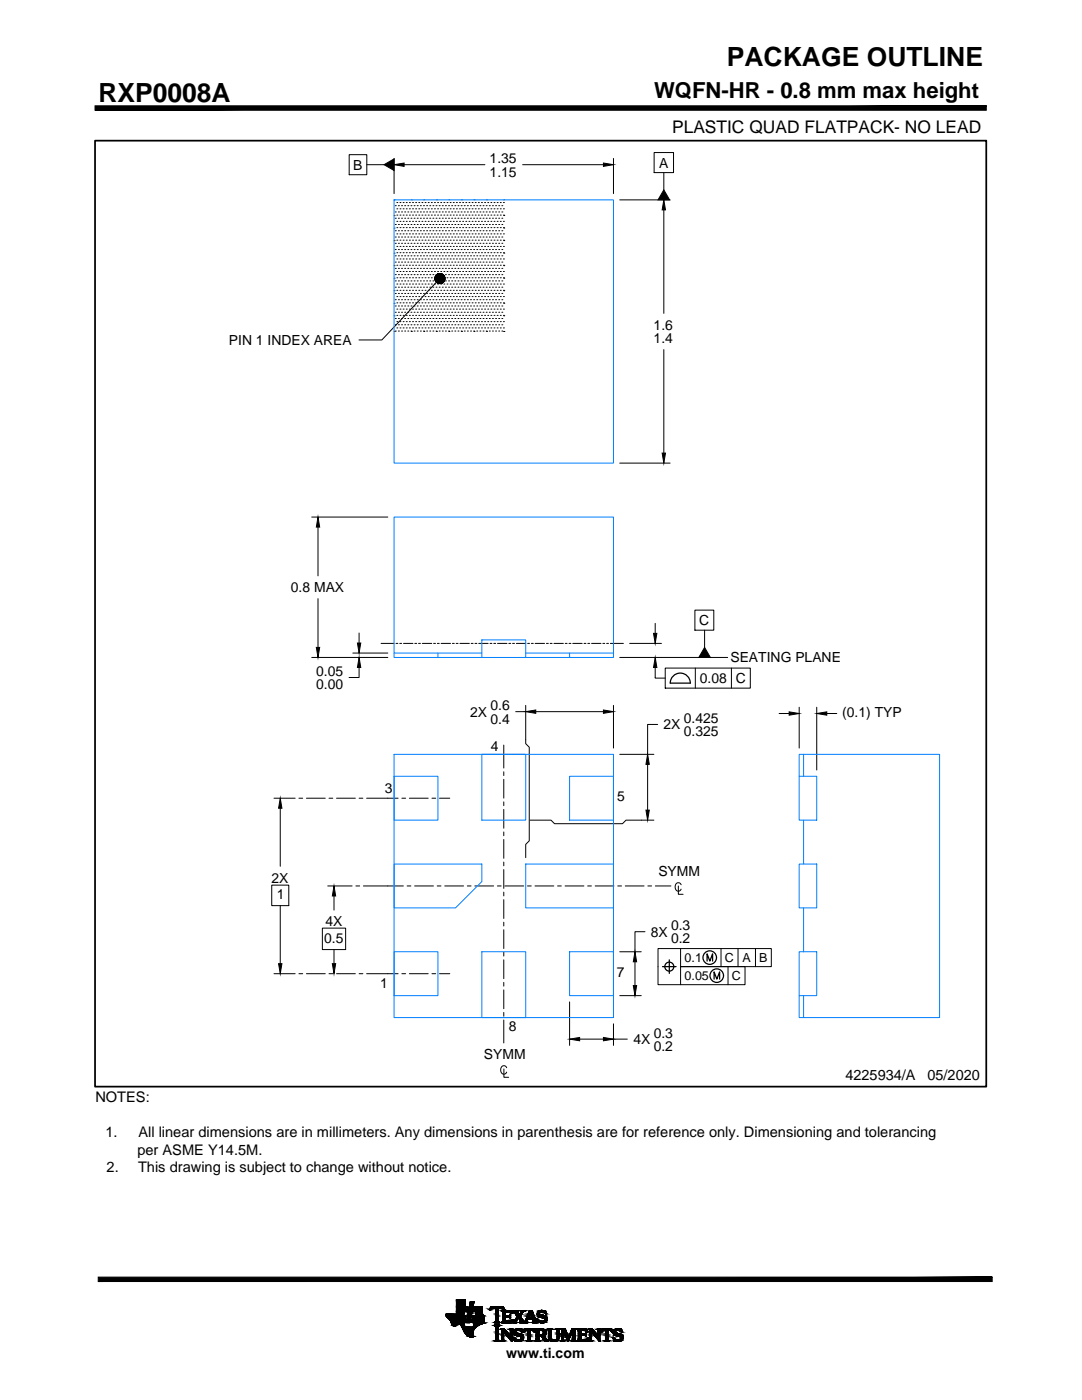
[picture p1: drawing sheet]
<svg xmlns="http://www.w3.org/2000/svg" width="216mm" height="279mm" viewBox="0 0 216 279" stroke-linecap="round" stroke-linejoin="round" font-family="sans-serif">
<defs><g id="words">
<g font-size="5.3">
<text x="145" y="13.2">PACKAGE OUTLINE</text>
<text x="19.6" y="20.3">RXP0008A</text>
</g>
<text font-size="4.4" x="130.5" y="19.6">WQFN-HR - 0.8 mm max height</text>
<text font-size="3.5" x="134.1" y="26.5">PLASTIC QUAD FLATPACK- NO LEAD</text>
<g font-size="2.9">
<text x="168.7" y="215.6">4225934/A</text>
<text x="185.1" y="215.6">05/2020</text>
<text x="19" y="219.9">NOTES:</text>
<text x="21" y="226.9">1.</text>
<text x="27.6" y="226.9">All linear dimensions are in millimeters. Any dimensions in parenthesis are for reference only. Dimensioning and tolerancing</text>
<text x="21.3" y="233.9">2.</text>
<text x="27.4" y="230.4">per ASME Y14.5M.</text>
<text x="27.5" y="233.9">This drawing is subject to change without notice.</text>
</g>
<g font-size="2.8">
<text x="70.5" y="33.9">B</text>
<text x="97.7" y="32.5">1.35</text>
<text x="97.7" y="35.2">1.15</text>
<text x="131.5" y="33.4">A</text>
<text x="130.4" y="65.8">1.6</text>
<text x="45.7" y="68.8">PIN 1 INDEX AREA</text>
<text x="130.4" y="68.5">1.4</text>
<text x="58" y="118.2">0.8 MAX</text>
<text x="139.5" y="124.8">C</text>
<text x="63.1" y="134.9">0.05</text>
<text x="63.1" y="137.6">0.00</text>
<text x="139.6" y="136.3">0.08</text>
<text x="145.7" y="132.2">SEATING PLANE</text>
<text x="146.8" y="136.3">C</text>
<text x="93.8" y="143">2X</text>
<text x="97.9" y="141.7">0.6</text>
<text x="168.1" y="143.1">(0.1) TYP</text>
<text x="97.9" y="144.4">0.4</text>
<text x="97.9" y="149.8">4</text>
<text x="132.4" y="145.6">2X</text>
<text x="136.4" y="144.3">0.425</text>
<text x="136.4" y="146.9">0.325</text>
<text x="76.8" y="158.2">3</text>
<text x="123.2" y="159.9">5</text>
<text x="54.2" y="176.1">2X</text>
<text x="55.2" y="179.5">1</text>
<text x="131.4" y="174.8">SYMM</text>
<text x="64.9" y="184.9">4X</text>
<text x="133.9" y="185.6">0.3</text>
<text x="64.7" y="188.2">0.5</text>
<text x="129.8" y="186.9">8X</text>
<text x="133.9" y="188.3">0.2</text>
<text x="75.9" y="197.2">1</text>
<text x="123.1" y="194.9">7</text>
<text x="101.5" y="205.7">8</text>
<text x="126.4" y="208.4">4X</text>
<text x="130.4" y="207.1">0.3</text>
<text x="130.4" y="209.7">0.2</text>
<text x="96.6" y="211.4">SYMM</text>
<text x="101" y="271.1">www.ti.com</text>
</g>
<g font-size="2.5">
<text x="136.6" y="192">0.1</text>
<text x="136.6" y="195.6">0.05</text>
<text x="144.6" y="192">C</text>
<text x="146" y="195.6">C</text>
<text x="148.2" y="192">A</text>
<text x="151.5" y="192">B</text>
</g>
</g></defs>
<g fill="#000" stroke="#000" stroke-width=".2">
<path d="M76.6 32.9l2-1.2v2.3zM78.6 32.9l2-.4v.7zM120.4 32.5l2 .4-2 .3zM132.5 37.9l1.1 2h-2.3zM132.5 39.9l.3 2h-.7zM132.1 90.4h.7l-.3 2zM63.5 103.2l.3 2h-.7zM63.1 129.2h.7l-.3 2zM71.3 128.3h.7l-.3 2zM71.7 131.2l.3 2h-.7zM130.7 131.2l.4 2h-.7zM130.4 126.4h.7l-.4 2z"/>
<path d="M140.6 129.2l1.1 2h-2.3zM104.9 142l2-.3v.7zM120.4 141.7l2 .3-2 .4zM129.2 150.5l.4 2h-.7zM157.5 142.1l2 .3-2 .3zM163 142.4l2-.3v.6zM55.9 159.3l.4 2h-.7zM66.6 176.8l.4 2h-.7zM128.9 161.7h.7l-.4 2zM55.6 192.3h.7l-.4 2zM66.3 192.3h.7l-.4 2zM126.4 196.7h.6l-.3 2z"/>
<path d="M126.7 189.9l.3 2h-.6zM113.7 207.4l2-.4v.7zM120.4 207l2 .4-2 .3zM89.1 262.7h3.9zM91.1 262.3h1.4zM94 266.8h.2zM94 266.8h.1zM94.4 264h2.2zM94.5 264h.1zM94.7 260.9h1.5zM97.7 261.4h.1zM98.6 264.6h1.1z"/>
<path d="M101.5 262.6h.4zM102.1 262.1h.1zM102.2 263.4h.1zM103.2 262.7h.6zM103.4 267.7h.1zM104.4 265.8h.1zM106.4 263.6h.6zM107.9 262.9h1.2zM108.1 264h.2zM108.3 263h.8zM108.4 263.7h.6zM108.6 267.5h.8z"/>
<path d="M109 267.7h.1zM113.2 267.4h.3zM116.6 266.2h.4zM117.2 265.8h.1zM117.3 267.1h.1zM119.9 265.8h.1z"/>
<path d="M19 21.1v.9l177.8-.9zM19 22l177.8-.9v.9z"/>
<path d="M86.8 55.6h1zM86.8 55.7l1-.1zM86.8 55.8l1-.2z"/>
<path d="M86.8 55.4l1 .2zM86.8 55.4l1 .2zM86.8 55.5l1 .1z"/>
<path d="M86.8 55.9l1-.3zM86.8 56l1-.4zM86.9 56l.9-.4z"/>
<path d="M86.9 55.1l.9 .5zM86.9 55.2l.9 .4zM86.8 55.3l1 .3z"/>
<path d="M86.9 56.1l.9-.5zM87 56.2l.8-.6zM87 56.3l.8-.7z"/>
<path d="M87.1 54.9l.7 .7zM87 55l.8 .6zM86.9 55l.9 .6z"/>
<path d="M87.8 55.6l-.6 .8zM87.8 55.6l-.6 .8zM87.8 55.6l-.5 .9z"/>
<path d="M87.2 54.8l.6 .8zM87.1 54.8l.7 .8zM87.1 54.9l.7 .7z"/>
<path d="M87.8 55.6l-.4 .9zM87.8 55.6l-.3 .9zM87.8 55.6l-.3 .9z"/>
<path d="M87.4 54.7l.4 .9zM87.3 54.7l.5 .9zM87.3 54.7l.5 .9z"/>
<path d="M87.8 55.6l-.3 1zM87.8 55.6l-.1 1zM87.8 55.6v1z"/>
<path d="M87.7 54.6l.1 1zM87.6 54.6l.2 1zM87.5 54.6l.3 1z"/>
<path d="M87.8 55.6v1zM87.8 55.6l.2 1zM87.8 55.6l.3 .9z"/>
<path d="M87.9 54.6l-.1 1zM87.8 54.6v1zM87.8 54.6v1z"/>
<path d="M87.8 55.6l.3 .9zM87.8 55.6l.4 .9zM87.8 55.6l.4 .9z"/>
<path d="M88.2 54.7l-.4 .9zM88.1 54.6l-.3 1zM88 54.6l-.2 1z"/>
<path d="M87.8 55.6l.6 .8zM87.8 55.6l.6 .8zM87.8 55.6l.6 .7z"/>
<path d="M88.4 54.8l-.6 .8zM88.3 54.8l-.5 .8zM88.3 54.7l-.5 .9z"/>
<path d="M87.8 55.6l.8 .6zM87.8 55.6l.8 .6zM87.8 55.6l.8 .5z"/>
<path d="M87.8 55.6l.8-.6zM87.8 55.6l.7-.7zM88.5 54.9l-.7 .7z"/>
<path d="M87.8 55.6l.9 .5zM87.8 55.6l.9 .3zM87.8 55.6l.9 .3z"/>
<path d="M87.8 55.6l.9-.3zM87.8 55.6l.9-.4zM87.8 55.6l.9-.5z"/>
<path d="M87.8 55.6l1 .1zM87.8 55.6l1 .1zM87.8 55.6h1z"/>
<path d="M87.8 55.6l1-.1zM87.8 55.6l1-.2zM87.8 55.6l1-.2z"/>
<path d="M19.6 254.9v.9l178.4-.9zM19.6 255.8l178.4-.9v.9z"/>
<path d="M91.1 259.4h1.8zM91.1 259.4h1.8z"/>
<path d="M91.1 259.4h1.8zM91.1 259.4h1.8z"/>
<path d="M91.1 259.4h1.8zM91.1 259.4h1.8z"/>
<path d="M91.1 259.4h1.8zM91.1 259.4h1.8z"/>
<path d="M91.1 259.4h1.8zM91.1 259.4h1.8z"/>
<path d="M91.1 259.4h1.8zM91.1 259.4h1.8z"/>
<path d="M91.1 259.4h1.8zM91.1 259.4h1.8z"/>
<path d="M91.1 259.4h1.8zM91.1 259.4h1.8z"/>
<path d="M91.1 259.4h1.8zM91.1 259.4h1.8z"/>
<path d="M91.1 259.4l1.8 .1zM91.1 259.4l1.8 .1z"/>
<path d="M91.1 259.5h1.8zM91.1 259.5h1.8z"/>
<path d="M91.1 259.5h1.8zM91.1 259.5h1.8z"/>
<path d="M91.1 259.5h1.8zM91.1 259.5h1.8z"/>
<path d="M91.1 259.5h1.8zM91.1 259.5h1.8z"/>
<path d="M91.1 259.5h1.8zM91.1 259.5h1.8z"/>
<path d="M91.1 259.5l1.8 .1zM91.1 259.5l1.8 .1z"/>
<path d="M91.1 259.6h1.8zM91.1 259.6h1.8z"/>
<path d="M91.1 259.6h1.8zM91.1 259.6h1.8z"/>
<path d="M91.1 259.6h1.8zM91.1 259.6h1.8z"/>
<path d="M91.1 259.6h1.8zM91.1 259.6h1.8z"/>
<path d="M91.1 259.6l1.8 .1zM91.1 259.6l1.8 .1z"/>
<path d="M91.1 259.7h1.8zM91.1 259.7h1.8z"/>
<path d="M91.1 259.7h1.8zM91.1 259.7h1.8z"/>
<path d="M91.1 259.7h1.8zM91.1 259.7h1.8z"/>
<path d="M91.1 259.7h1.8zM91.1 259.7h1.8z"/>
<path d="M91.1 259.7l1.8 .1zM91.1 259.7l1.8 .1z"/>
<path d="M91.1 259.8h1.8zM91.1 259.8h1.8z"/>
<path d="M91.1 259.8h1.8zM91.1 259.8h1.8zM91.1 259.8h1.8zM91.1 259.8h1.8z"/>
<path d="M91.1 259.8l1.8 .1zM91.1 259.8l1.8 .1z"/>
<path d="M91.1 259.9h1.8zM91.1 259.9h1.8z"/>
<path d="M91.1 259.9l1.8 .1zM91.1 259.9l1.8 .1z"/>
<path d="M91.1 260l1.8 .1zM91.1 260l1.8 .1z"/>
<path d="M93.8 260h.7zM93.8 260h.7z"/>
<path d="M93.8 259.9h.8zM93.8 259.9l.7 .1zM93.8 260h.7zM93.8 260h.7z"/>
<path d="M93.8 259.9h.8zM93.8 259.9h.8z"/>
<path d="M93.8 259.9h.8zM93.8 259.9h.8zM93.8 259.9h.8zM93.8 259.9h.8z"/>
<path d="M93.8 259.9h.8zM93.8 259.9h.8z"/>
<path d="M93.8 259.9h.8zM93.8 259.9h.8zM93.8 259.9h.8zM93.8 259.9h.8z"/>
<path d="M93.9 259.8h.7zM93.9 259.8l.7 .1zM93.8 259.9h.8zM93.8 259.9h.8z"/>
<path d="M93.9 259.8h.7zM93.9 259.8h.7zM93.9 259.8h.7zM93.9 259.8h.7z"/>
<path d="M93.9 259.8h.7zM93.9 259.8h.7zM93.9 259.8h.7zM93.9 259.8h.7z"/>
<path d="M93.9 259.8h.7zM93.9 259.8h.7zM93.9 259.8h.7zM93.9 259.8h.7z"/>
<path d="M93.9 259.8h.7zM93.9 259.8h.7zM93.9 259.8h.7zM93.9 259.8h.7z"/>
<path d="M90.6 264.6h.2zM90.6 264.6h.1z"/>
<path d="M90.6 264.6h.2zM90.6 264.6h.2z"/>
<path d="M90.6 264.6h.2zM90.6 264.6h.2z"/>
<path d="M90.6 264.6h.2zM90.6 264.6h.2z"/>
<path d="M90.6 264.6h.2zM90.6 264.6h.2z"/>
<path d="M90.5 264.6h.3zM90.5 264.6h.3z"/>
<path d="M90.5 264.6h.4zM90.5 264.6h.3zM90.5 264.6h.3zM90.5 264.6h.3z"/>
<path d="M90.5 264.6h.4zM90.5 264.6h.4z"/>
<path d="M90.5 264.6h.4zM90.5 264.6h.4z"/>
<path d="M90.4 264.6h.5zM90.4 264.6h.5z"/>
<path d="M90.4 264.6h.5zM90.4 264.6h.5z"/>
<path d="M90.4 264.5h.6zM90.4 264.5l.5 .1z"/>
<path d="M90.4 264.5h.6zM90.4 264.5h.6zM90.4 264.5h.6zM90.4 264.5h.6z"/>
<path d="M90.3 264.5h.7zM90.3 264.5h.7z"/>
<path d="M90.3 264.5h.7zM90.3 264.5h.7z"/>
<path d="M90.3 264.5h.7zM90.3 264.5h.7z"/>
<path d="M90.3 264.4h.8zM90.3 264.4l.7 .1z"/>
<path d="M90.3 264.4h.8zM90.3 264.4h.8z"/>
<path d="M90.2 264.4h.9zM90.2 264.4h.9z"/>
<path d="M90.2 264.4h.9zM90.2 264.4h.9z"/>
<path d="M90.2 264.3h1zM90.2 264.3l.9 .1z"/>
<path d="M90.2 264.3h1zM90.2 264.3h1z"/>
<path d="M90.2 264.3h1zM90.2 264.3h1z"/>
<path d="M90.2 264.2h1.1zM90.2 264.2l1 .1z"/>
<path d="M90.2 264.2h1.1zM90.2 264.2h1.1z"/>
<path d="M90.1 264.2h1.2zM90.1 264.2h1.2z"/>
<path d="M90.1 264.2h1.3zM90.1 264.2h1.2z"/>
<path d="M90.1 264.2h1.3zM90.1 264.2h1.3z"/>
<path d="M90.1 264.2h1.3zM90.1 264.2h1.3z"/>
<path d="M90.1 264.2h1.3zM90.1 264.2h1.3z"/>
<path d="M90.1 264.2h1.4zM90.1 264.2h1.3z"/>
<path d="M90.1 264.2h1.4zM90.1 264.2h1.4z"/>
<path d="M90.1 264.2h1.4zM90.1 264.2h1.4z"/>
<path d="M89 262.6h3.5zM89 262.6h3.5z"/>
<path d="M89 262.6h3.5zM89 262.6h3.5z"/>
<path d="M89 262.6h3.5zM89 262.6h3.5z"/>
<path d="M89 262.6h3.5zM89 262.6h3.5z"/>
<path d="M89 262.6h3.5zM89 262.6h3.5z"/>
<path d="M89 262.5h3.5zM89 262.5l3.5 .1z"/>
<path d="M89 262.5h3.5zM89 262.5h3.5z"/>
<path d="M89 262.5h3.5zM89 262.5h3.5z"/>
<path d="M89 262.5h3.5zM89 262.5h3.5z"/>
<path d="M89 262.5h3.5zM89 262.5h3.5z"/>
<path d="M89 262.5h3.5zM89 262.5h3.5z"/>
<path d="M89 262.4h3.5zM89 262.4l3.5 .1z"/>
<path d="M89 262.4h3.5zM89 262.4h3.5z"/>
<path d="M89 262.4h3.5zM89 262.4h3.5z"/>
<path d="M89 262.3h3.5zM89 262.3l3.5 .1z"/>
<path d="M89 262.3h3.5zM89 262.3h3.5z"/>
<path d="M89 262.3h3.5zM89 262.3h3.5z"/>
<path d="M91.1 262.3h1.4zM91.1 262.3h1.4z"/>
<path d="M91.1 262.3h1.4zM91.1 262.3h1.4zM91.1 262.3h1.4z"/>
<path d="M91.1 262.2l1.4 .1zM91.1 262.2l1.4 .1z"/>
<path d="M91.1 262.3h1.4zM91.1 262.3h1.4z"/>
<path d="M91.1 262.2h1.4zM91.1 262.2h1.4z"/>
<path d="M91.1 262.2h1.4zM91.1 262.2h1.4z"/>
<path d="M91.1 262.2h1.4zM91.1 262.2h1.4z"/>
<path d="M91.1 262.2h1.5zM91.1 262.2h1.4z"/>
<path d="M91.1 262.2h1.5zM91.1 262.2h1.5z"/>
<path d="M91.1 262.1h1.5zM91.1 262.1l1.5 .1z"/>
<path d="M91.1 262.1h1.5zM91.1 262.1h1.5z"/>
<path d="M91.1 262.1h1.5zM91.1 262.1h1.5z"/>
<path d="M91.1 262h1.5zM91.1 262l1.5 .1z"/>
<path d="M91.1 262h1.5zM91.1 262h1.5z"/>
<path d="M91.1 262h1.5zM91.1 262h1.5z"/>
<path d="M91.1 261.9h1.5zM91.1 261.9l1.5 .1z"/>
<path d="M91.1 261.9h1.5zM91.1 261.9h1.5z"/>
<path d="M91.1 261.9h1.5zM91.1 261.9h1.5z"/>
<path d="M91.1 261.9h1.5zM91.1 261.9h1.5z"/>
<path d="M91.1 261.8h1.5zM91.1 261.8h1.5z"/>
<path d="M91.1 261.8h1.5zM91.1 261.8l1.5 .1z"/>
<path d="M91.1 261.8h1.5zM91.1 261.8h1.5z"/>
<path d="M91.1 261.8h1.5zM91.1 261.8h1.5z"/>
<path d="M91.1 261.8h1.5zM91.1 261.8h1.5z"/>
<path d="M91.1 261.8h1.5zM91.1 261.8h1.5z"/>
<path d="M91.1 261.8h1.5zM91.1 261.8h1.5z"/>
<path d="M91.1 261.7h1.5zM91.1 261.7h1.5z"/>
<path d="M91.1 261.7h1.5zM91.1 261.7l1.5 .1z"/>
<path d="M91.1 261.7h1.5zM91.1 261.7h1.5z"/>
<path d="M91.9 264.4h.7zM91.9 264.4h.7z"/>
<path d="M91.9 264.4h.7zM91.9 264.4h.7z"/>
<path d="M91.9 264.4h.7zM91.9 264.4h.7z"/>
<path d="M91.9 264.4h.7zM91.9 264.4h.7z"/>
<path d="M91.9 264.3h.7zM91.9 264.3l.7 .1z"/>
<path d="M91.8 264.3h.8zM91.8 264.3h.8z"/>
<path d="M92 264.4l.6 .1zM92 264.4l.6 .1z"/>
<path d="M92 264.5h.7zM92 264.5h.7z"/>
<path d="M91.8 264.3h.8zM91.8 264.3h.8z"/>
<path d="M91.8 264.3h.9zM91.8 264.3h.8z"/>
<path d="M91.8 264.2h.9zM91.8 264.2l.9 .1z"/>
<path d="M92 264.5h.7zM92 264.5h.7z"/>
<path d="M92 264.5h.7zM92 264.5h.7z"/>
<path d="M91.7 264.2h1zM91.7 264.2h1z"/>
<path d="M91.7 264.2h1zM91.7 264.2h1z"/>
<path d="M91.7 264.2h1zM91.7 264.2h1z"/>
<path d="M91.6 264.2h1.1zM91.6 264.2h1.1z"/>
<path d="M92 264.5h.7zM92 264.5h.7z"/>
<path d="M91.6 264.2h1.1zM91.6 264.2h1.1z"/>
<path d="M91.6 264.2h1.1zM91.6 264.2h1.1z"/>
<path d="M91.5 264.2h1.2zM91.5 264.2h1.2z"/>
<path d="M92 264.5l.7 .1zM92 264.5l.7 .1z"/>
<path d="M92 264.6h.7zM92 264.6h.7z"/>
<path d="M90.1 264.1h2.6zM90.1 264.1l2.6 .1z"/>
<path d="M92.1 264.6h.6zM92.1 264.6h.6z"/>
<path d="M90.1 264.1h2.6zM90.1 264.1h2.6z"/>
<path d="M92.1 264.6h.6zM92.1 264.6h.6z"/>
<path d="M90.1 264h2.6zM90.1 264l2.6 .1z"/>
<path d="M92.1 264.6l.6 .1zM92.1 264.6l.6 .1z"/>
<path d="M90 264h2.7zM90 264h2.7z"/>
<path d="M90 264h2.7zM90 264h2.7z"/>
<path d="M92.1 264.7h.6zM92.1 264.7h.6z"/>
<path d="M90 263.9h2.7zM90 263.9l2.7 .1z"/>
<path d="M90 263.9h2.7zM90 263.9h2.7z"/>
<path d="M90 263.9h2.7zM90 263.9h2.7z"/>
<path d="M90 263.9h2.7zM90 263.9h2.7z"/>
<path d="M90 263.9h2.7zM90 263.9h2.7z"/>
<path d="M90 263.9h2.7zM90 263.9h2.7z"/>
<path d="M90 263.9h2.7zM90 263.9h2.7z"/>
<path d="M90 263.9h2.7zM90 263.9h2.7z"/>
<path d="M92.1 264.7h.7zM92.1 264.7h.7z"/>
<path d="M90 263.8h2.7zM90 263.8l2.7 .1z"/>
<path d="M90 263.8h2.7zM90 263.8h2.7z"/>
<path d="M90 263.8h2.7zM90 263.8h2.7z"/>
<path d="M90 263.8h2.7zM90 263.8h2.7z"/>
<path d="M90 263.8h2.8zM90 263.8h2.7z"/>
<path d="M90 263.7h2.8zM90 263.7l2.8 .1z"/>
<path d="M89.9 263.7h2.9zM89.9 263.7h2.9z"/>
<path d="M89.9 263.7h2.9zM89.9 263.7h2.9z"/>
<path d="M92.1 264.7h.7zM92.1 264.7h.7z"/>
<path d="M89.9 263.7h2.9zM89.9 263.7h2.9z"/>
<path d="M89.9 263.7h2.9zM89.9 263.7h2.9z"/>
<path d="M89.9 263.6h2.9zM89.9 263.6l2.9 .1z"/>
<path d="M92.1 264.7h.7zM92.1 264.7h.7z"/>
<path d="M89.9 263.6h2.9zM89.9 263.6h2.9z"/>
<path d="M89.9 263.6h2.9zM89.9 263.6h2.9z"/>
<path d="M92.1 264.7h.7zM92.1 264.7h.7z"/>
<path d="M89.9 263.5h2.9zM89.9 263.5l2.9 .1z"/>
<path d="M89.8 263.5h3zM89.8 263.5h3z"/>
<path d="M89.8 263.5h3zM89.8 263.5h3z"/>
<path d="M89.8 263.5h3zM89.8 263.5h3z"/>
<path d="M89.8 263.4h3zM89.8 263.4l3 .1z"/>
<path d="M89.8 263.4h3zM89.8 263.4h3z"/>
<path d="M92.1 264.7l.8 .1zM92.1 264.7l.8 .1z"/>
<path d="M89.7 263.4h3.1zM89.7 263.4h3.1z"/>
<path d="M89.7 263.3h3.1zM89.7 263.3l3.1 .1z"/>
<path d="M89.6 263.2h3.3zM89.6 263.2l3.2 .1z"/>
<path d="M92.1 264.8h.8zM92.1 264.8h.8z"/>
<path d="M91.1 260.1h1.8zM91.1 260.1h1.8z"/>
<path d="M91.1 260.1l1.8 .1zM91.1 260.1l1.8 .1z"/>
<path d="M91.1 260.2h1.8zM91.1 260.2h1.8z"/>
<path d="M91.1 260.2l1.8 .1zM91.1 260.2l1.8 .1z"/>
<path d="M91.1 260.3l1.8 .1zM91.1 260.3l1.8 .1z"/>
<path d="M91.1 260.4h1.8zM91.1 260.4h1.8z"/>
<path d="M91.1 260.4h1.8zM91.1 260.4h1.8z"/>
<path d="M91.1 260.4l1.8 .1zM91.1 260.4l1.8 .1z"/>
<path d="M91.1 260.5h1.8zM91.1 260.5h1.8z"/>
<path d="M91.1 260.5l1.8 .1zM91.1 260.5l1.8 .1z"/>
<path d="M91.1 260.6h1.8zM91.1 260.6h1.8z"/>
<path d="M91.1 260.6h1.8zM91.1 260.6h1.8z"/>
<path d="M91.1 260.6l1.8 .1zM91.1 260.6l1.8 .1z"/>
<path d="M91.1 260.7h1.8zM91.1 260.7h1.8z"/>
<path d="M91.1 260.7h1.8zM91.1 260.7h1.8z"/>
<path d="M91.1 260.7l1.8 .1zM91.1 260.7l1.8 .1z"/>
<path d="M91.1 260.8h1.8zM91.1 260.8h1.8z"/>
<path d="M91.1 260.8h1.8zM91.1 260.8h1.8z"/>
<path d="M91.1 260.8h1.8zM91.1 260.8h1.8z"/>
<path d="M91.1 260.8h1.8zM91.1 260.8h1.8z"/>
<path d="M89.5 263.2h3.4zM89.5 263.2h3.4zM89.6 263.2h3.3zM89.6 263.2h3.3z"/>
<path d="M89.5 263.1h3.4zM89.5 263.1l3.4 .1z"/>
<path d="M92.1 264.8h.8zM92.1 264.8h.8z"/>
<path d="M92.1 264.8h.8zM92.1 264.8h.8z"/>
<path d="M89.4 263h3.5zM89.4 263l3.5 .1z"/>
<path d="M89.3 263h3.6zM89.3 263h3.6z"/>
<path d="M89.3 263h3.6zM89.3 263h3.6z"/>
<path d="M89.3 262.9h3.6zM89.3 262.9l3.6 .1z"/>
<path d="M89.2 262.9h3.7zM89.2 262.9h3.7z"/>
<path d="M89.2 262.9h3.7zM89.2 262.9h3.7z"/>
<path d="M92.2 264.8h.8zM92.2 264.8h.8z"/>
<path d="M89.2 262.8h3.7zM89.2 262.8h3.7z"/>
<path d="M89.2 262.8h3.7zM89.2 262.8l3.7 .1z"/>
<path d="M89.2 262.8h3.7zM89.2 262.8h3.7z"/>
<path d="M89.1 262.8h3.8zM89.1 262.8h3.8z"/>
<path d="M89.1 262.8h3.8zM89.1 262.8h3.8z"/>
<path d="M89.1 262.8h3.9zM89.1 262.8h3.8z"/>
<path d="M89.1 262.7h3.9zM89.1 262.7l3.9 .1z"/>
<path d="M89.1 262.7h3.9zM89.1 262.7h3.9zM89.1 262.7h3.9z"/>
<path d="M89.1 262.7h3.9zM89.1 262.7h3.9z"/>
<path d="M89.1 262.7h3.9zM89.1 262.7h3.9z"/>
<path d="M92.2 264.8h.8zM92.2 264.8h.8z"/>
<path d="M89 262.6h4zM89 262.6l4 .1z"/>
<path d="M89 262.6h4zM89 262.6h4z"/>
<path d="M89 262.6h4zM89 262.6h4z"/>
<path d="M89 262.6h4zM89 262.6h4z"/>
<path d="M89 262.6h4zM89 262.6h4z"/>
<path d="M92.2 264.8h.9zM92.2 264.8h.9z"/>
<path d="M92.2 264.8h.9zM92.2 264.8h.9z"/>
<path d="M92.2 264.8h.9zM92.2 264.8h.9z"/>
<path d="M92.2 264.8h1zM92.2 264.8h1z"/>
<path d="M91.1 261.7h2.1zM91.1 261.7h2.1z"/>
<path d="M91.1 261.7h2.1zM91.1 261.7h2.1z"/>
<path d="M92.2 264.8l1 .1zM92.2 264.8l1 .1z"/>
<path d="M91.1 261.7h2.1zM91.1 261.7h2.1z"/>
<path d="M91.1 261.7h2.1zM91.1 261.7h2.1z"/>
<path d="M91.1 261.7h2.1zM91.1 261.7h2.1z"/>
<path d="M91.1 261.7h2.1zM91.1 261.7h2.1z"/>
<path d="M91.1 261.7h2.1zM91.1 261.7h2.1z"/>
<path d="M91.1 261.6h2.1zM91.1 261.6l2.1 .1z"/>
<path d="M91.1 261.6h2.1zM91.1 261.6h2.1z"/>
<path d="M91.1 261.6h2.1zM91.1 261.6h2.1z"/>
<path d="M91.1 261.6h2.1zM91.1 261.6h2.1z"/>
<path d="M91.1 261.5h2.1zM91.1 261.5l2.1 .1z"/>
<path d="M91.1 261.5h2.1zM91.1 261.5h2.1z"/>
<path d="M92.2 264.9h1.1zM92.2 264.9h1.1z"/>
<path d="M91.1 261.4h2.1zM91.1 261.4l2.1 .1z"/>
<path d="M91.1 261.4h2.1zM91.1 261.4h2.1z"/>
<path d="M91.1 261.4h2.1zM91.1 261.4h2.1z"/>
<path d="M91.1 261.3h2.1zM91.1 261.3l2.1 .1z"/>
<path d="M91.1 261.3h2.1zM91.1 261.3h2.1z"/>
<path d="M91.1 261.2h2.2zM91.1 261.2l2.1 .1z"/>
<path d="M92.2 264.9h1.2zM92.2 264.9h1.2z"/>
<path d="M91.1 261.2h2.2zM91.1 261.2h2.2z"/>
<path d="M91.1 261.1h2.2zM91.1 261.1l2.2 .1z"/>
<path d="M91.1 261h2.2zM91.1 261l2.2 .1z"/>
<path d="M91.1 261h2.2zM91.1 261h2.2z"/>
<path d="M91.1 261h2.2zM91.1 261h2.2z"/>
<path d="M91.1 261h2.2zM91.1 261h2.2z"/>
<path d="M91.1 260.9h2.2zM91.1 260.9l2.2 .1z"/>
<path d="M91.1 260.9h2.2zM91.1 260.9h2.2z"/>
<path d="M91.1 260.9h2.2zM91.1 260.9h2.2z"/>
<path d="M91.1 260.8h2.2zM91.1 260.8l2.2 .1z"/>
<path d="M91.1 260.8h2.2zM91.1 260.8h2.2z"/>
<path d="M91.1 260.8h2.2zM91.1 260.8h2.2zM91.1 260.8h2.2zM91.1 260.8h2.2z"/>
<path d="M91.1 260.8h2.2zM91.1 260.8h2.2z"/>
<path d="M91.1 260.8h2.2zM91.1 260.8h2.2z"/>
<path d="M92.2 264.9h1.3zM92.2 264.9h1.3z"/>
<path d="M92.2 264.9h1.4zM92.2 264.9h1.4z"/>
<path d="M92.2 264.9h1.5zM92.2 264.9h1.5z"/>
<path d="M93 264h.8zM93 264h.8z"/>
<path d="M93 263.9h.8zM93 263.9l.8 .1z"/>
<path d="M93 263.9h.8zM93 263.9h.8z"/>
<path d="M93.1 263.9h.7zM93.1 263.9h.7z"/>
<path d="M93.1 263.9h.7zM93.1 263.9h.7zM93.1 263.9h.7zM93.1 263.9h.7z"/>
<path d="M93.1 263.9h.7zM93.1 263.9h.7zM93.1 263.9h.7zM93.1 263.9h.7z"/>
<path d="M93.1 263.8h.7zM93.1 263.8l.7 .1zM93.1 263.9h.7zM93.1 263.9h.7z"/>
<path d="M93.1 263.8h.7zM93.1 263.8h.7zM93.1 263.8h.7zM93.1 263.8h.7z"/>
<path d="M93.1 263.8h.7zM93.1 263.8h.7zM93.1 263.8h.7zM93.1 263.8h.7z"/>
<path d="M93.1 263.7h.7zM93.1 263.7l.7 .1zM93.1 263.8h.7zM93.1 263.8h.7z"/>
<path d="M93.1 263.7h.7zM93.1 263.7h.7zM93.1 263.7h.7zM93.1 263.7h.7z"/>
<path d="M93.1 263.7h.7zM93.1 263.7h.7zM93.1 263.7h.7zM93.1 263.7h.7z"/>
<path d="M93.1 263.6h.7zM93.1 263.6l.7 .1zM93.1 263.7h.7zM93.1 263.7h.7z"/>
<path d="M93.1 263.6h.7zM93.1 263.6h.7zM93.1 263.6h.7zM93.1 263.6h.7z"/>
<path d="M93.1 263.5h.7zM93.1 263.5l.7 .1zM93.1 263.6h.7zM93.1 263.6h.7z"/>
<path d="M93.1 263.5h.8zM93.1 263.5h.7zM93.1 263.5h.7zM93.1 263.5h.7z"/>
<path d="M93.2 263.4h.7zM93.2 263.4l.7 .1zM93.1 263.5h.8zM93.1 263.5h.8z"/>
<path d="M93.2 263.3h.7zM93.2 263.3l.7 .1zM93.2 263.4h.7zM93.2 263.4h.7z"/>
<path d="M93.2 263.2l.7 .1v-.1zM93.2 263.2l.7 .1h-.7zM93.2 263.3h.7zM93.2 263.3h.7z"/>
<path d="M93.2 263.1l.7 .1v-.1zM93.2 263.1l.7 .1h-.7zM93.2 263.2h.7zM93.2 263.2h.7z"/>
<path d="M93.2 263l.7 .1 .1-.1zM93.2 263l.7 .1h-.7zM93.2 263.1h.7zM93.2 263.1h.7z"/>
<path d="M93.3 262.8l.7 .2v-.2zM93.3 262.8l.7 .2h-.8zM93.2 263h.8zM93.2 263h.8z"/>
<path d="M93.3 262.7l.7 .1v-.1zM93.3 262.7l.7 .1h-.7zM93.3 262.8h.7zM93.3 262.8h.7z"/>
<path d="M93.4 262.4l.6 .3 .1-.3zM93.4 262.4l.6 .3h-.7zM93.3 262.7h.7zM93.3 262.7h.7z"/>
<path d="M93.4 262.1l.7 .3v-.3zM93.4 262.1l.7 .3h-.7zM93.4 262.4h.7zM93.4 262.4h.7z"/>
<path d="M93.4 261.9l.7 .2 .1-.2zM93.4 261.9l.7 .2h-.7zM93.4 262.1h.7zM93.4 262.1h.7z"/>
<path d="M94 266.8h.2zM94 266.8h.2z"/>
<path d="M93.5 261.8l.7 .1v-.1zM93.5 261.8l.7 .1h-.8zM93.4 261.9h.8zM93.4 261.9h.8z"/>
<path d="M93.9 266.8h.3zM93.9 266.8h.3z"/>
<path d="M93.5 261.7l.7 .1v-.1zM93.5 261.7l.7 .1h-.7zM93.5 261.8h.7zM93.5 261.8h.7z"/>
<path d="M93.9 266.8h.3zM93.9 266.8h.3z"/>
<path d="M93.5 261.5l.7 .2v-.2zM93.5 261.5l.7 .2h-.7zM93.5 261.7h.7zM93.5 261.7h.7z"/>
<path d="M93.9 266.8h.4zM93.9 266.8h.3z"/>
<path d="M93.5 261.4l.7 .1 .1-.1zM93.5 261.4l.7 .1h-.7zM93.5 261.5h.7zM93.5 261.5h.7z"/>
<path d="M93.9 266.8h.4zM93.9 266.8h.4z"/>
<path d="M93.6 261.4h.7zM93.6 261.4h.7zM93.5 261.4h.8zM93.5 261.4h.8z"/>
<path d="M93.6 261.3h.7zM93.6 261.3h.7z"/>
<path d="M93.6 261.3h.7zM93.6 261.3l.7 .1zM93.6 261.4h.7zM93.6 261.4h.7z"/>
<path d="M93.6 261.2h.7zM93.6 261.2l.7 .1z"/>
<path d="M93.8 266.8h.5zM93.8 266.8h.5z"/>
<path d="M93.6 261.2h.7zM93.6 261.2h.7zM93.6 261.2h.7zM93.6 261.2h.7z"/>
<path d="M93.6 261.1h.7zM93.6 261.1l.7 .1zM93.6 261.2h.7zM93.6 261.2h.7z"/>
<path d="M93.8 266.8h.5zM93.8 266.8h.5z"/>
<path d="M93.6 261.1h.7zM93.6 261.1h.7zM93.6 261.1h.7zM93.6 261.1h.7z"/>
<path d="M93.6 261.1h.7zM93.6 261.1h.7zM93.6 261.1h.7zM93.6 261.1h.7z"/>
<path d="M93.6 261h.7zM93.6 261l.7 .1zM93.6 261.1h.7zM93.6 261.1h.7z"/>
<path d="M93.6 261h.8zM93.6 261h.8z"/>
<path d="M93.6 261h.8zM93.6 261h.7zM93.6 261h.7zM93.6 261h.7z"/>
<path d="M93.8 266.8h.6zM93.8 266.8h.5z"/>
<path d="M93.6 260.9h.8zM93.6 260.9l.8 .1z"/>
<path d="M93.6 260.9h.8zM93.6 260.9h.8zM93.6 260.9h.8zM93.6 260.9h.8z"/>
<path d="M93.8 266.8h.6zM93.8 266.8h.6z"/>
<path d="M93.7 260.9h.7zM93.7 260.9h.7zM93.6 260.9h.8zM93.6 260.9h.8z"/>
<path d="M93.7 260.9h.7zM93.7 260.9h.7zM93.7 260.9h.7zM93.7 260.9h.7z"/>
<path d="M93.7 260.8h.7zM93.7 260.8l.7 .1zM93.7 260.9h.7zM93.7 260.9h.7z"/>
<path d="M93.7 260.8h.7zM93.7 260.8h.7zM93.7 260.8h.7zM93.7 260.8h.7z"/>
<path d="M93.7 260.8h.7zM93.7 260.8h.7zM93.7 260.8h.7zM93.7 260.8h.7z"/>
<path d="M93.7 260.8h.7zM93.7 260.8h.7zM93.7 260.8h.7zM93.7 260.8h.7z"/>
<path d="M93.7 260.8h.7zM93.7 260.8h.7zM93.7 260.8h.7zM93.7 260.8h.7z"/>
<path d="M92.7 266h1.7zM92.7 266h1.7z"/>
<path d="M92.8 266h1.6zM92.8 266h1.6z"/>
<path d="M92.8 266l1.6 .1zM92.8 266l1.6 .1z"/>
<path d="M92.7 265.9h1.7zM92.7 265.9h1.7z"/>
<path d="M92.7 265.9h1.7zM92.7 265.9l1.7 .1z"/>
<path d="M92.8 266.1h1.6zM92.8 266.1h1.6z"/>
<path d="M92.7 265.9h1.7zM92.7 265.9h1.7z"/>
<path d="M92.8 266.1h1.6zM92.8 266.1h1.6z"/>
<path d="M92.9 266.1l1.5 .1zM92.9 266.1l1.5 .1z"/>
<path d="M92.7 265.8h1.7zM92.7 265.8l1.7 .1z"/>
<path d="M92.9 266.2h1.5zM92.9 266.2h1.5z"/>
<path d="M92.9 266.2h1.5zM92.9 266.2h1.5z"/>
<path d="M92.6 265.8h1.8zM92.6 265.8h1.8z"/>
<path d="M92.9 266.2l1.5 .1zM92.9 266.2l1.5 .1z"/>
<path d="M93.7 266.8h.7zM93.7 266.8h.7z"/>
<path d="M92.6 265.8h1.8zM92.6 265.8h1.8z"/>
<path d="M93 266.3h1.4zM93 266.3h1.4z"/>
<path d="M93 266.3l1.4 .1zM93 266.3l1.4 .1z"/>
<path d="M92.6 265.7h1.8zM92.6 265.7l1.8 .1z"/>
<path d="M93.1 266.4h1.3zM93.1 266.4h1.3z"/>
<path d="M93.1 266.4l1.3 .1zM93.1 266.4l1.3 .1z"/>
<path d="M92.6 265.7h1.8zM92.6 265.7h1.8z"/>
<path d="M93.7 266.8h.7zM93.7 266.8h.7z"/>
<path d="M93.7 260.5h.7zM93.7 260.5h.7zM93.7 260.5h.7zM93.7 260.5h.7z"/>
<path d="M93.7 260.5h.7zM93.7 260.5h.7z"/>
<path d="M93.7 266.8h.7zM93.7 266.8h.7z"/>
<path d="M93.7 260.5h.7zM93.7 260.5h.7zM93.7 260.5h.7zM93.7 260.5h.7z"/>
<path d="M93.7 260.5h.7zM93.7 260.5h.7zM93.7 260.5h.7zM93.7 260.5h.7z"/>
<path d="M93.2 266.5h1.3zM93.2 266.5h1.3z"/>
<path d="M93.7 260.5h.7zM93.7 260.5h.7zM93.7 260.5h.7zM93.7 260.5h.7z"/>
<path d="M93.2 266.5h1.3zM93.2 266.5h1.3z"/>
<path d="M93.7 260.4h.8zM93.7 260.4l.7 .1zM93.7 260.5h.7zM93.7 260.5h.7z"/>
<path d="M92.5 265.6h2zM92.5 265.6l1.9 .1z"/>
<path d="M93.7 260.4h.8zM93.7 260.4h.8zM93.7 260.4h.8zM93.7 260.4h.8z"/>
<path d="M93.7 260.4h.8zM93.7 260.4h.8zM93.7 260.4h.8zM93.7 260.4h.8z"/>
<path d="M93.2 266.5l1.3 .1zM93.2 266.5l1.3 .1z"/>
<path d="M93.7 266.8h.8zM93.7 266.8h.7z"/>
<path d="M93.8 260.3h.7zM93.8 260.3l.7 .1zM93.7 260.4h.8zM93.7 260.4h.8z"/>
<path d="M93.3 266.6h1.2zM93.3 266.6h1.2z"/>
<path d="M93.8 260.3h.7zM93.8 260.3h.7zM93.8 260.3h.7zM93.8 260.3h.7z"/>
<path d="M92.5 265.5h2zM92.5 265.5h2z"/>
<path d="M92.5 265.5h2zM92.5 265.5l2 .1z"/>
<path d="M93.3 266.6h1.2zM93.3 266.6h1.2z"/>
<path d="M93.6 266.7h.9zM93.6 266.7l.9 .1z"/>
<path d="M93.8 260.2h.7zM93.8 260.2l.7 .1zM93.8 260.3h.7zM93.8 260.3h.7z"/>
<path d="M93.8 260.2h.7zM93.8 260.2h.7zM93.8 260.2h.7zM93.8 260.2h.7z"/>
<path d="M93.4 266.6h1.1zM93.4 266.6h1.1z"/>
<path d="M93.6 266.7h.9zM93.6 266.7h.9z"/>
<path d="M93.4 266.6l1.1 .1zM93.4 266.6l1.1 .1z"/>
<path d="M93.6 266.7h.9zM93.6 266.7h.9z"/>
<path d="M93.8 260.1h.7zM93.8 260.1l.7 .1zM93.8 260.2h.7zM93.8 260.2h.7z"/>
<path d="M92.5 265.4h2zM92.5 265.4l2 .1z"/>
<path d="M93.6 266.7h.9zM93.6 266.7h.9z"/>
<path d="M93.8 260h.7zM93.8 260h.7z"/>
<path d="M93.8 260h.7zM93.8 260l.7 .1zM93.8 260.1h.7zM93.8 260.1h.7z"/>
<path d="M93.5 266.7h1zM93.5 266.7h1z"/>
<path d="M93.6 266.7h.9zM93.6 266.7h.9z"/>
<path d="M93.6 266.7h.9zM93.6 266.7h.9z"/>
<path d="M93.6 266.7h.9zM93.6 266.7h.9z"/>
<path d="M92.4 265.4h2.2zM92.4 265.4h2.1z"/>
<path d="M92.4 265.4h2.2zM92.4 265.4h2.2z"/>
<path d="M94.5 264h.1zM94.5 264h.1z"/>
<path d="M94.6 264h2zM94.6 264h2z"/>
<path d="M92.4 265.3h2.2zM92.4 265.3l2.2 .1z"/>
<path d="M92.4 265.2h2.2zM92.4 265.2l2.2 .1z"/>
<path d="M92.3 265.2h2.4zM92.3 265.2h2.3z"/>
<path d="M92.3 265.1h2.4zM92.3 265.1l2.4 .1z"/>
<path d="M92.3 265.1h2.5zM92.3 265.1h2.4z"/>
<path d="M92.3 265h2.5zM92.3 265l2.5 .1z"/>
<path d="M92.2 265h2.7zM92.2 265h2.6z"/>
<path d="M92.2 265h2.7zM92.2 265h2.7z"/>
<path d="M92.2 264.9h2.8zM92.2 264.9l2.7 .1z"/>
<path d="M94.4 264.9h.6zM94.4 264.9h.6z"/>
<path d="M92.2 264.9h2.8zM92.2 264.9h2.8z"/>
<path d="M94.4 264.9h.6zM94.4 264.9h.6z"/>
<path d="M94.4 264.9h.6zM94.4 264.9h.6z"/>
<path d="M94.4 264.9h.6zM94.4 264.9h.6z"/>
<path d="M94.4 264.8h.6zM94.4 264.8l.6 .1z"/>
<path d="M94.4 264.8h.6zM94.4 264.8h.6z"/>
<path d="M94.4 264.8h.6zM94.4 264.8h.6z"/>
<path d="M94.4 264.8h.6zM94.4 264.8h.6z"/>
<path d="M94.4 264.8h.7zM94.4 264.8h.6z"/>
<path d="M94.4 264.8h.7zM94.4 264.8h.7z"/>
<path d="M94.4 264.8h.7zM94.4 264.8h.7z"/>
<path d="M94.5 264.7h.7zM94.5 264.7l.6 .1z"/>
<path d="M94.5 264.7h.7zM94.5 264.7h.7z"/>
<path d="M94.5 264.7h.7zM94.5 264.7h.7z"/>
<path d="M94.5 264.6h.8zM94.5 264.6l.7 .1z"/>
<path d="M94.5 264.6h.8zM94.5 264.6h.8z"/>
<path d="M94.5 264.6h.8zM94.5 264.6h.8z"/>
<path d="M94.5 264.5h.9zM94.5 264.5l.8 .1z"/>
<path d="M94.5 264.5h.9zM94.5 264.5h.9z"/>
<path d="M94.5 264.5h1zM94.5 264.5h.9z"/>
<path d="M94.5 264.4h1.1zM94.5 264.4l1 .1z"/>
<path d="M94.5 264.4h1.2zM94.5 264.4h1.1z"/>
<path d="M94.5 264.4h1.2zM94.5 264.4h1.2z"/>
<path d="M94.5 264.4h1.3zM94.5 264.4h1.2z"/>
<path d="M94.5 264.3h1.3zM94.5 264.3l1.3 .1z"/>
<path d="M94.5 264.3h1.4zM94.5 264.3h1.3z"/>
<path d="M94.5 264.3h1.4zM94.5 264.3h1.4z"/>
<path d="M94.5 264.3h1.5zM94.5 264.3h1.4z"/>
<path d="M94.5 264.2h1.6zM94.5 264.2l1.5 .1z"/>
<path d="M94.5 264.2h1.6zM94.5 264.2h1.6z"/>
<path d="M94.6 264.2h1.5zM94.6 264.2h1.5z"/>
<path d="M94.7 260.8h1.5zM94.7 260.8h1.5zM94.7 260.8h1.5zM94.7 260.8h1.5z"/>
<path d="M94.7 260.8h1.5zM94.7 260.8h1.5zM94.7 260.8h1.5zM94.7 260.8h1.5z"/>
<path d="M94.7 260.8h1.5zM94.7 260.8h1.5zM94.7 260.8h1.5zM94.7 260.8h1.5z"/>
<path d="M94.7 260.8h1.5zM94.7 260.8h1.5zM94.7 260.8h1.5zM94.7 260.8h1.5z"/>
<path d="M94.7 260.8l1.5 .1zM94.7 260.8l1.5 .1zM94.7 260.9h1.5zM94.7 260.9h1.5z"/>
<path d="M94.7 260.9h1.5zM94.7 260.9h1.5zM94.7 260.9h1.5z"/>
<path d="M94.7 260.9h1.5zM94.7 260.9h1.5z"/>
<path d="M94.7 260.9h1.5zM94.7 260.9h1.5z"/>
<path d="M94.7 260.9l1.5 .1zM94.7 260.9l1.5 .1z"/>
<path d="M94.7 261h1.5zM94.7 261h1.5z"/>
<path d="M94.7 261h1.5zM94.7 261h1.5z"/>
<path d="M94.7 261h1.5zM94.7 261h1.5z"/>
<path d="M94.7 261h1.5zM94.7 261h1.5z"/>
<path d="M94.7 261h1.5zM94.7 261h1.5z"/>
<path d="M94.7 261l1.5 .1zM94.7 261l1.5 .1z"/>
<path d="M94.6 261.1h1.6zM94.6 261.1h1.6z"/>
<path d="M94.6 261.1l1.6 .1zM94.6 261.1l1.6 .1z"/>
<path d="M94.6 261.2h1.6zM94.6 261.2h1.6z"/>
<path d="M94.6 261.2l1.6 .1zM94.6 261.2l1.6 .1z"/>
<path d="M94.6 261.3h1.6zM94.6 261.3h1.6z"/>
<path d="M94.6 261.3l1.6 .1zM94.6 261.3l1.6 .1z"/>
<path d="M94.6 261.4h1.6zM94.6 261.4h1.6z"/>
<path d="M94.6 261.4h1.6zM94.6 261.4h1.6z"/>
<path d="M94.6 261.4h1.6zM94.6 261.4h1.6z"/>
<path d="M94.6 261.4l1.6 .1zM94.6 261.4l1.6 .1z"/>
<path d="M94.6 261.5h1.6zM94.6 261.5h1.6z"/>
<path d="M94.6 261.5l1.6 .1zM94.6 261.5l1.6 .1z"/>
<path d="M94.5 261.6h1.7zM94.5 261.6h1.7z"/>
<path d="M94.5 261.6h1.7zM94.5 261.6h1.7z"/>
<path d="M94.5 261.6h1.7zM94.5 261.6h1.7z"/>
<path d="M94.5 261.6h1.7zM94.5 261.6h1.7z"/>
<path d="M94.5 261.6h1.7zM94.5 261.6h1.7z"/>
<path d="M94.5 261.6h1.7zM94.5 261.6h1.7z"/>
<path d="M94.5 261.6l1.7 .1zM94.5 261.6l1.7 .1z"/>
<path d="M94.5 261.7h1.7zM94.5 261.7h1.7z"/>
<path d="M94.5 261.7h1.7zM94.5 261.7h1.7z"/>
<path d="M94.5 261.7h1.7zM94.5 261.7h1.7z"/>
<path d="M94.5 261.7h1.7zM94.5 261.7h1.7z"/>
<path d="M94.5 261.7h1.7zM94.5 261.7h1.7z"/>
<path d="M94.5 261.7h1.7zM94.5 261.7h1.7z"/>
<path d="M94.5 261.7h1.7zM94.5 261.7h1.7z"/>
<path d="M94.5 261.7h1.7zM94.5 261.7h1.7z"/>
<path d="M94.5 261.7h1.7zM94.5 261.7h1.7z"/>
<path d="M94.5 261.7h1.7zM94.5 261.7h1.7z"/>
<path d="M94.5 261.7h1.7zM94.5 261.7h1.7z"/>
<path d="M94.5 261.7h1.7zM94.5 261.7h1.7z"/>
<path d="M95 261.7h1.2zM95 261.7h1.2z"/>
<path d="M95 261.7h1.2zM95 261.7h1.2z"/>
<path d="M95 261.7l1.2 .1zM95 261.7l1.2 .1z"/>
<path d="M95 261.8h1.2zM95 261.8h1.2z"/>
<path d="M95 261.8h1.2zM95 261.8h1.2z"/>
<path d="M95 261.8h1.2zM95 261.8h1.2z"/>
<path d="M95 261.8h1.2zM95 261.8h1.2z"/>
<path d="M95 261.8h1.2zM95 261.8h1.2z"/>
<path d="M95 261.8l1.2 .1zM95 261.8l1.2 .1z"/>
<path d="M95 261.9h1.2zM95 261.9h1.2z"/>
<path d="M95 261.9h1.2zM95 261.9h1.2z"/>
<path d="M94.6 264.2h1.6zM94.6 264.2h1.5z"/>
<path d="M95 261.9h1.2zM95 261.9h1.2z"/>
<path d="M95 261.9l1.2 .1zM95 261.9l1.2 .1z"/>
<path d="M95 262h1.2zM95 262h1.2z"/>
<path d="M95 262h1.2zM95 262h1.2z"/>
<path d="M95 262l1.2 .1zM95 262l1.2 .1z"/>
<path d="M95 262.1h1.2zM95 262.1h1.2z"/>
<path d="M95 262.1l1.3 .1zM95 262.1l1.3 .1z"/>
<path d="M94.6 264.2h1.7zM94.6 264.2h1.6z"/>
<path d="M94.6 264.2h1.7zM94.6 264.2h1.7z"/>
<path d="M95 262.2h1.3zM95 262.2h1.3z"/>
<path d="M95 262.2h1.3zM95 262.2h1.3z"/>
<path d="M95 262.2l1.3 .1zM95 262.2l1.3 .1z"/>
<path d="M94.9 262.3h1.4zM94.9 262.3h1.4z"/>
<path d="M94.9 262.3h1.4zM94.9 262.3h1.4z"/>
<path d="M94.6 264.1h1.7zM94.6 264.1l1.7 .1z"/>
<path d="M94.9 262.3h1.4zM94.9 262.3h1.4z"/>
<path d="M94.9 262.3l1.5 .1zM94.9 262.3l1.5 .1z"/>
<path d="M94.9 262.4h1.5zM94.9 262.4h1.5z"/>
<path d="M94.6 264.1h1.8zM94.6 264.1h1.7z"/>
<path d="M94.9 262.4h1.5zM94.9 262.4h1.5z"/>
<path d="M94.9 262.4h1.5zM94.9 262.4h1.5z"/>
<path d="M94.6 264.1h1.8zM94.6 264.1h1.8z"/>
<path d="M94.9 262.4h1.5zM94.9 262.4h1.5z"/>
<path d="M94.9 262.4l1.6 .1zM94.9 262.4l1.6 .1z"/>
<path d="M94.6 264.1h1.8zM94.6 264.1h1.8z"/>
<path d="M94.9 262.5h1.6zM94.9 262.5h1.6z"/>
<path d="M94.9 262.5h1.6zM94.9 262.5h1.6z"/>
<path d="M94.6 264.1h1.9zM94.6 264.1h1.8z"/>
<path d="M94.9 262.5h1.6zM94.9 262.5h1.6z"/>
<path d="M94.9 262.5h1.6zM94.9 262.5h1.6z"/>
<path d="M94.9 262.5h1.6zM94.9 262.5h1.6z"/>
<path d="M94.9 262.5h1.6zM94.9 262.5h1.6z"/>
<path d="M94.6 264.1h1.9zM94.6 264.1h1.9z"/>
<path d="M94.9 262.5h1.6zM94.9 262.5h1.6z"/>
<path d="M94.9 262.5l1.7 .1zM94.9 262.5l1.7 .1z"/>
<path d="M94.9 262.6h1.7zM94.9 262.6h1.7z"/>
<path d="M94.6 264.1h2zM94.6 264.1h1.9z"/>
<path d="M94.9 262.6h1.7zM94.9 262.6h1.7z"/>
<path d="M94.9 262.6h1.7zM94.9 262.6h1.7z"/>
<path d="M94.9 262.6h1.7zM94.9 262.6h1.7z"/>
<path d="M94.6 264.1h2zM94.6 264.1h2z"/>
<path d="M94.9 262.6h1.7zM94.9 262.6h1.7z"/>
<path d="M94.9 262.6h1.7zM94.9 262.6h1.7zM94.9 262.6h1.7zM94.9 262.6h1.7z"/>
<path d="M94.6 264.1h2zM94.6 264.1h2z"/>
<path d="M94.9 262.6h1.7zM94.9 262.6h1.7z"/>
<path d="M94.9 262.6h1.7zM94.9 262.6h1.7z"/>
<path d="M94.9 262.6h1.7zM94.9 262.6h1.7z"/>
<path d="M94.9 262.6h1.7zM94.9 262.6h1.7z"/>
<path d="M94.9 262.6h1.7zM94.9 262.6h1.7z"/>
<path d="M94.3 262.6h2.3zM94.3 262.6h2.3z"/>
<path d="M94.3 262.6h2.3zM94.3 262.6h2.3z"/>
<path d="M94.3 262.6h2.3zM94.3 262.6h2.3z"/>
<path d="M94.3 262.6h2.3zM94.3 262.6h2.3z"/>
<path d="M94.3 262.6h2.3zM94.3 262.6h2.3z"/>
<path d="M94.3 262.6h2.3zM94.3 262.6h2.3z"/>
<path d="M94.3 262.6h2.3zM94.3 262.6h2.3z"/>
<path d="M94.3 262.6h2.3zM94.3 262.6h2.3z"/>
<path d="M94.3 262.6h2.3zM94.3 262.6h2.3z"/>
<path d="M94.3 262.6l2.3 .1zM94.3 262.6l2.3 .1z"/>
<path d="M94.3 262.7h2.3zM94.3 262.7h2.3z"/>
<path d="M94.3 262.7h2.3zM94.3 262.7h2.3z"/>
<path d="M94.3 262.7h2.3zM94.3 262.7h2.3zM94.3 262.7h2.3zM94.3 262.7h2.3z"/>
<path d="M94.3 262.7h2.3zM94.3 262.7h2.3z"/>
<path d="M94.3 262.7h2.3zM94.3 262.7h2.3z"/>
<path d="M94.3 262.7l2.3 .1zM94.3 262.7l2.3 .1z"/>
<path d="M94.3 262.8h2.3zM94.3 262.8h2.3z"/>
<path d="M94.3 262.8h2.3zM94.3 262.8h2.3z"/>
<path d="M94.3 262.8h2.3zM94.3 262.8h2.3z"/>
<path d="M94.3 262.8l2.3 .1zM94.3 262.8l2.3 .1z"/>
<path d="M94.3 262.9h2.3zM94.3 262.9h2.3z"/>
<path d="M94.3 262.9h2.3zM94.3 262.9h2.3z"/>
<path d="M94.3 262.9h2.3zM94.3 262.9h2.3z"/>
<path d="M94.3 262.9l2.3 .1zM94.3 262.9l2.3 .1z"/>
<path d="M94.3 263h2.3zM94.3 263h2.3z"/>
<path d="M94.3 263l2.3 .1zM94.3 263l2.3 .1z"/>
<path d="M94.2 263.1h2.4zM94.2 263.1h2.4z"/>
<path d="M94.2 263.1l2.4 .1v-.1zM94.2 263.1l2.4 .1h-2.4z"/>
<path d="M94.2 263.2l2.4 .1zM94.2 263.2l2.4 .1z"/>
<path d="M94.2 263.3h2.4zM94.2 263.3h2.4z"/>
<path d="M94.2 263.3h2.4zM94.2 263.3h2.4z"/>
<path d="M94.2 263.3l2.4 .1zM94.2 263.3l2.4 .1z"/>
<path d="M94.2 263.4h2.4zM94.2 263.4h2.4z"/>
<path d="M94.2 263.4l2.4 .1zM94.2 263.4l2.4 .1z"/>
<path d="M94.2 263.5h2.4zM94.2 263.5h2.4z"/>
<path d="M94.2 263.5h2.4zM94.2 263.5h2.4z"/>
<path d="M94.2 263.5h2.4zM94.2 263.5h2.4z"/>
<path d="M94.2 263.5h2.4zM94.2 263.5h2.4z"/>
<path d="M94.2 263.5h2.4zM94.2 263.5h2.4z"/>
<path d="M94.2 263.5h2.4zM94.2 263.5h2.4zM94.2 263.5h2.4zM94.2 263.5h2.4z"/>
<path d="M94.2 263.5h2.4zM94.2 263.5h2.4z"/>
<path d="M94.2 263.5l2.4 .1zM94.2 263.5l2.4 .1z"/>
<path d="M94.1 263.6h2.5zM94.1 263.6h2.5z"/>
<path d="M94.1 263.6h2.5zM94.1 263.6h2.5z"/>
<path d="M94.1 263.6h2.5zM94.1 263.6h2.5z"/>
<path d="M94.1 263.6l2.5 .1zM94.1 263.6l2.5 .1z"/>
<path d="M94.1 263.7h2.5zM94.1 263.7h2.5z"/>
<path d="M94.1 263.7h2.5zM94.1 263.7h2.5z"/>
<path d="M94.1 263.7l2.5 .1zM94.1 263.7l2.5 .1z"/>
<path d="M94.1 263.8h2.5zM94.1 263.8h2.5z"/>
<path d="M94.1 263.8h2.5zM94.1 263.8h2.5z"/>
<path d="M94.1 263.8h2.5zM94.1 263.8h2.5z"/>
<path d="M94.1 263.8h2.5zM94.1 263.8h2.5z"/>
<path d="M94.1 263.8h2.5zM94.1 263.8h2.5z"/>
<path d="M94.1 263.8h2.5zM94.1 263.8h2.5z"/>
<path d="M94.1 263.8l2.5 .1zM94.1 263.8l2.5 .1z"/>
<path d="M94.1 263.9h2.5zM94.1 263.9h2.5z"/>
<path d="M94.1 263.9h2.5zM94.1 263.9h2.5z"/>
<path d="M94.1 263.9h2.5zM94.1 263.9h2.5z"/>
<path d="M94.2 263.9h2.4zM94.2 263.9h2.4z"/>
<path d="M94.2 263.9h2.4zM94.2 263.9h2.4z"/>
<path d="M94.2 263.9h2.4zM94.2 263.9h2.4z"/>
<path d="M94.2 263.9h2.4zM94.2 263.9h2.4z"/>
<path d="M94.2 263.9h2.4zM94.2 263.9h2.4z"/>
<path d="M94.2 263.9h2.4zM94.2 263.9h2.4z"/>
<path d="M94.3 263.9h2.3zM94.3 263.9h2.3z"/>
<path d="M94.3 263.9h2.3zM94.3 263.9h2.3z"/>
<path d="M94.3 263.9l2.3 .1zM94.3 263.9l2.3 .1zM94.4 264h2.2z"/>
<path d="M94.4 264h2.2zM94.4 264h2.2z"/>
<path d="M94.4 264h2.2zM94.4 264h2.2zM94.4 264h2.2z"/>
<path d="M94.6 264h2zM94.6 264h2z"/>
<path d="M94.6 264h2zM94.6 264h2z"/>
<path d="M94.6 264h2zM94.6 264h2z"/>
<path d="M94.6 264h2zM94.6 264h2z"/>
<path d="M94.6 264h2zM94.6 264h2zM94.6 264h2zM94.6 264h2z"/>
<path d="M94.6 264h2zM94.6 264h2z"/>
<path d="M94.6 264h2zM94.6 264h2z"/>
<path d="M94.6 264h2zM94.6 264h2z"/>
<path d="M94.6 264h2zM94.6 264h2zM94.6 264h2zM94.6 264h2z"/>
<path d="M94.6 264h2zM94.6 264h2z"/>
<path d="M94.6 264l2 .1zM94.6 264l2 .1z"/>
<path d="M94.6 264.1h2zM94.6 264.1h2z"/>
<path d="M94.6 264.1h2zM94.6 264.1h2z"/>
<path d="M94.6 264.1h2zM94.6 264.1h2zM94.6 264.1h2zM94.6 264.1h2z"/>
<path d="M94.6 264.1h2zM94.6 264.1h2z"/>
<path d="M97.7 261.3h.1zM97.7 261.3l.1 .1z"/>
<path d="M97.7 261.3h.1zM97.7 261.3h.1z"/>
<path d="M97.7 261.3h.2zM97.7 261.3h.1z"/>
<path d="M97.7 261.3h.2zM97.7 261.3h.2z"/>
<path d="M97.7 261.3h.2zM97.7 261.3h.2z"/>
<path d="M97.7 261.3h.2zM97.7 261.3h.2z"/>
<path d="M97.7 261.3h.2zM97.7 261.3h.2z"/>
<path d="M97.8 261.3h.1zM97.8 261.3h.1z"/>
<path d="M97.8 261.2h.2zM97.8 261.2l.1 .1z"/>
<path d="M97.8 261.2h.2zM97.8 261.2h.2z"/>
<path d="M97.8 261.2h.2zM97.8 261.2h.2z"/>
<path d="M97.8 261.2h.3zM97.8 261.2h.2z"/>
<path d="M97.8 261.2h.3zM97.8 261.2h.3z"/>
<path d="M97.8 261.2h.4zM97.8 261.2h.3z"/>
<path d="M97.8 261.2h.4zM97.8 261.2h.4z"/>
<path d="M97.8 261.2h.5zM97.8 261.2h.4z"/>
<path d="M97.8 261.1h.5zM97.8 261.1l.5 .1z"/>
<path d="M97.8 261.1h.6zM97.8 261.1h.5z"/>
<path d="M97.8 261.1h.7zM97.8 261.1h.8z"/>
<path d="M97.8 261.1h.7zM97.8 261.1h.6z"/>
<path d="M97.8 261.1h.8zM97.8 261.1h.8z"/>
<path d="M97.8 261.1h.8zM97.8 261.1h.9z"/>
<path d="M98.6 264.5h1.1zM98.6 264.5h1.1zM98.6 264.5h1.1zM98.6 264.5h1.1zM98.6 264.5h1.1zM98.6 264.5h1.1zM98.6 264.5h1.1zM98.6 264.5h1.1zM98.6 264.5h1.1zM98.6 264.5h1.1z"/>
<path d="M98.7 263.9h1zM98.7 263.9h1z"/>
<path d="M98.7 263.9h1zM98.7 263.9h1z"/>
<path d="M98.7 263.9h1zM98.7 263.9h1z"/>
<path d="M98.7 263.9h1zM98.7 263.9h1z"/>
<path d="M98.7 264h1zM98.7 264h1z"/>
<path d="M98.7 264h1zM98.7 264h1z"/>
<path d="M98.7 263.9h1zM98.7 263.9h1z"/>
<path d="M98.7 263.9h.9zM98.7 263.9h.9z"/>
<path d="M98.8 263.8h.8zM98.8 263.8h.8z"/>
<path d="M98.8 263.8h.8zM98.8 263.8h.8z"/>
<path d="M98.8 263.8h.7zM98.8 263.8h.7z"/>
<path d="M98.8 263.8h.7zM98.8 263.8h.7z"/>
<path d="M98.9 263.8h.6zM98.9 263.8h.6z"/>
<path d="M98.9 263.7h.6zM98.9 263.7h.6z"/>
<path d="M98.9 265.3h.6zM98.9 265.3h.6z"/>
<path d="M98.9 265.3h.6zM98.9 265.3h.6z"/>
<path d="M98.9 267h.6zM98.9 267h.6z"/>
<path d="M98.9 267.3h.6zM98.9 267.3h.6z"/>
<path d="M98.9 261.3h.6zM98.9 261.3h.6z"/>
<path d="M98.9 261.3h.6zM98.9 261.3h.6zM98.9 261.3h.6zM98.9 261.3h.6z"/>
<path d="M98.9 261.3h.6zM98.9 261.3h.6zM98.9 261.3h.6zM98.9 261.3h.6z"/>
<path d="M98.9 261.3h.6zM98.9 261.3h.6zM98.9 261.3h.6zM98.9 261.3h.6z"/>
<path d="M98.9 261.3h.6zM98.9 261.3h.6zM98.9 261.3h.6zM98.9 261.3h.6z"/>
<path d="M98.9 261.3l.6 .1zM98.9 261.3l.6 .1zM98.9 261.4h.6zM98.9 261.4h.6z"/>
<path d="M98.9 261.4h.6zM98.9 261.4h.6zM98.9 261.4h.6zM98.9 261.4h.6z"/>
<path d="M98.9 261.4h.6zM98.9 261.4h.6zM98.9 261.4h.6zM98.9 261.4h.6z"/>
<path d="M98.9 261.4h.6zM98.9 261.4h.6zM98.9 261.4h.6zM98.9 261.4h.6z"/>
<path d="M98.9 261.4l.6 .1zM98.9 261.4l.6 .1zM98.9 261.5h.6zM98.9 261.5h.6z"/>
<path d="M98.9 261.5h.6zM98.9 261.5h.6zM98.9 261.5h.6zM98.9 261.5h.6z"/>
<path d="M98.9 261.5h.6zM98.9 261.5h.6zM98.9 261.5h.6zM98.9 261.5h.6z"/>
<path d="M98.9 261.5l.6 .1zM98.9 261.5l.6 .1zM98.9 261.6h.6zM98.9 261.6h.6z"/>
<path d="M98.9 261.6h.6zM98.9 261.6h.6zM98.9 261.6h.6zM98.9 261.6h.6z"/>
<path d="M98.9 261.6l.6 .1zM98.9 261.6l.6 .1zM98.9 261.7h.6zM98.9 261.7h.6z"/>
<path d="M98.9 261.7h.6zM98.9 261.7h.6zM98.9 261.7h.6zM98.9 261.7h.6z"/>
<path d="M98.9 261.7l.6 .1zM98.9 261.7l.6 .1zM98.9 261.8h.6zM98.9 261.8h.6z"/>
<path d="M98.9 261.8l.6 .1zM98.9 261.8l.6 .1zM98.9 261.9h.6zM98.9 261.9h.6z"/>
<path d="M98.9 261.9l.6 .1zM98.9 261.9l.6 .1zM98.9 262h.6zM98.9 262h.6z"/>
<path d="M98.9 262l.6 .1v-.1zM98.9 262l.6 .1h-.6zM98.9 262.1h.6zM98.9 262.1h.6z"/>
<path d="M98.9 262.1l.6 .1v-.1zM98.9 262.1l.6 .1h-.6zM98.9 262.2h.6zM98.9 262.2h.6z"/>
<path d="M98.9 262.2l.6 .2v-.2zM98.9 262.2l.6 .2h-.6zM98.9 262.4h.6zM98.9 262.4h.6z"/>
<path d="M98.9 262.4l.6 .3v-.3zM98.9 262.4l.6 .3h-.6zM98.9 262.7h.6zM98.9 262.7h.6z"/>
<path d="M98.9 262.7l.6 .1v-.1zM98.9 262.7l.6 .1h-.6zM98.9 262.8h.6zM98.9 262.8h.6z"/>
<path d="M98.9 262.8l.6 .1v-.1zM98.9 262.8l.6 .1h-.6zM98.9 262.9h.6zM98.9 262.9h.6z"/>
<path d="M98.9 262.9l.6 .1zM98.9 262.9l.6 .1zM98.9 263h.6zM98.9 263h.6z"/>
<path d="M98.9 263l.6 .1zM98.9 263l.6 .1zM98.9 263.1h.6zM98.9 263.1h.6z"/>
<path d="M98.9 263.1h.6zM98.9 263.1h.6zM98.9 263.1h.6zM98.9 263.1h.6z"/>
<path d="M98.9 263.1l.6 .1zM98.9 263.1l.6 .1zM98.9 263.2h.6zM98.9 263.2h.6z"/>
<path d="M98.9 263.2l.6 .1zM98.9 263.2l.6 .1zM98.9 263.3h.6zM98.9 263.3h.6z"/>
<path d="M98.9 263.3h.6zM98.9 263.3h.6zM98.9 263.3h.6zM98.9 263.3h.6z"/>
<path d="M98.9 263.3l.6 .1zM98.9 263.3l.6 .1zM98.9 263.4h.6zM98.9 263.4h.6z"/>
<path d="M98.9 263.4h.6zM98.9 263.4h.6zM98.9 263.4h.6zM98.9 263.4h.6z"/>
<path d="M98.9 263.4h.6zM98.9 263.4h.6zM98.9 263.4h.6zM98.9 263.4h.6z"/>
<path d="M98.9 263.4l.6 .1zM98.9 263.4l.6 .1zM98.9 263.5h.6zM98.9 263.5h.6z"/>
<path d="M98.9 263.5h.6zM98.9 263.5h.6zM98.9 263.5h.6zM98.9 263.5h.6z"/>
<path d="M98.9 263.5h.6zM98.9 263.5h.6zM98.9 263.5h.6zM98.9 263.5h.6z"/>
<path d="M98.9 263.5h.6zM98.9 263.5h.6zM98.9 263.5h.6zM98.9 263.5h.6z"/>
<path d="M98.9 263.5h.6zM98.9 263.5h.6zM98.9 263.5h.6zM98.9 263.5h.6z"/>
<path d="M98.9 263.5l.6 .1zM98.9 263.5l.6 .1zM98.9 263.6h.6zM98.9 263.6h.6z"/>
<path d="M98.9 263.6h.6zM98.9 263.6h.6zM98.9 263.6h.6zM98.9 263.6h.6z"/>
<path d="M98.9 263.6h.6zM98.9 263.6h.6zM98.9 263.6h.6zM98.9 263.6h.6z"/>
<path d="M98.9 263.6h.6zM98.9 263.6h.6zM98.9 263.6h.6zM98.9 263.6h.6z"/>
<path d="M98.9 263.6h.6zM98.9 263.6h.6z"/>
<path d="M98.9 263.6h.6zM98.9 263.6h.6z"/>
<path d="M98.9 261.3h.6zM98.9 261.3h.6z"/>
<path d="M98.9 263.6l.6 .1zM98.9 263.6l.6 .1z"/>
<path d="M98.9 264.8h.6zM98.9 264.8h.6z"/>
<path d="M98.9 264.8l.6 .1zM98.9 264.8l.6 .1z"/>
<path d="M98.9 264.9h.6zM98.9 264.9h.6zM98.9 264.9h.6zM98.9 264.9h.6z"/>
<path d="M98.9 264.9h.6zM98.9 264.9h.6zM98.9 264.9h.6zM98.9 264.9h.6z"/>
<path d="M98.9 264.9h.6zM98.9 264.9h.6zM98.9 264.9h.6zM98.9 264.9h.6z"/>
<path d="M98.9 264.9h.6zM98.9 264.9h.6zM98.9 264.9h.6zM98.9 264.9h.6z"/>
<path d="M98.9 264.9h.6zM98.9 264.9h.6zM98.9 264.9h.6zM98.9 264.9h.6z"/>
<path d="M98.9 264.9h.6zM98.9 264.9h.6zM98.9 264.9h.6zM98.9 264.9h.6z"/>
<path d="M98.9 264.9l.6 .1zM98.9 264.9l.6 .1zM98.9 265h.6zM98.9 265h.6z"/>
<path d="M98.9 265h.6zM98.9 265h.6zM98.9 265h.6zM98.9 265h.6z"/>
<path d="M98.9 265h.6zM98.9 265h.6zM98.9 265h.6zM98.9 265h.6z"/>
<path d="M98.9 265h.6zM98.9 265h.6z"/>
<path d="M98.9 265h.6zM98.9 265h.6z"/>
<path d="M98.9 265l.6 .1zM98.9 265l.6 .1zM98.9 265.1h.6zM98.9 265.1h.6z"/>
<path d="M98.9 265.1h.6zM98.9 265.1h.6zM98.9 265.1h.6zM98.9 265.1h.6z"/>
<path d="M98.9 265.1h.6zM98.9 265.1h.6zM98.9 265.1h.6zM98.9 265.1h.6z"/>
<path d="M98.9 265.1l.6 .1zM98.9 265.1l.6 .1zM98.9 265.2h.6zM98.9 265.2h.6z"/>
<path d="M98.9 265.2l.6 .1zM98.9 265.2l.6 .1z"/>
<path d="M98.9 265.3h.6zM98.9 265.3h.6z"/>
<path d="M98.9 265.3l.6 .1zM98.9 265.3l.6 .1zM98.9 265.4h.6zM98.9 265.4h.6z"/>
<path d="M98.9 265.4l.6 .1zM98.9 265.4l.6 .1zM98.9 265.5h.6zM98.9 265.5h.6z"/>
<path d="M98.9 265.5l.6 .1v-.1zM98.9 265.5l.6 .1h-.6zM98.9 265.6h.6zM98.9 265.6h.6z"/>
<path d="M98.9 265.6l.6 .1v-.1zM98.9 265.6l.6 .1h-.6z"/>
<path d="M98.9 265.7h.6zM98.9 265.7h.6z"/>
<path d="M98.9 265.7l.6 .1v-.1zM98.9 265.7l.6 .1h-.6zM98.9 265.8h.6zM98.9 265.8h.6z"/>
<path d="M98.9 265.8l.6 .3v-.3zM98.9 265.8l.6 .3h-.6zM98.9 266.1h.6zM98.9 266.1h.6z"/>
<path d="M98.9 266.1l.6 .2v-.2zM98.9 266.1l.6 .2h-.6zM98.9 266.3h.6zM98.9 266.3h.6z"/>
<path d="M98.9 266.3l.6 .1v-.1zM98.9 266.3l.6 .1h-.6zM98.9 266.4h.6zM98.9 266.4h.6z"/>
<path d="M98.9 266.4l.6 .1v-.1zM98.9 266.4l.6 .1h-.6zM98.9 266.5h.6zM98.9 266.5h.6z"/>
<path d="M98.9 266.5l.6 .1v-.1zM98.9 266.5l.6 .1h-.6zM98.9 266.6h.6zM98.9 266.6h.6z"/>
<path d="M98.9 266.6l.6 .1zM98.9 266.6l.6 .1zM98.9 266.7h.6zM98.9 266.7h.6z"/>
<path d="M98.9 266.7l.6 .1zM98.9 266.7l.6 .1zM98.9 266.8h.6zM98.9 266.8h.6z"/>
<path d="M98.9 266.8l.6 .1zM98.9 266.8l.6 .1zM98.9 266.9h.6zM98.9 266.9h.6z"/>
<path d="M98.9 266.9l.6 .1zM98.9 266.9l.6 .1zM98.9 267h.6zM98.9 267h.6z"/>
<path d="M98.9 267h.6zM98.9 267h.6z"/>
<path d="M98.9 267h.6zM98.9 267h.6zM98.9 267h.6zM98.9 267h.6z"/>
<path d="M98.9 267l.6 .1zM98.9 267l.6 .1z"/>
<path d="M98.9 267.1h.6zM98.9 267.1h.6z"/>
<path d="M98.9 267.1h.6zM98.9 267.1h.6zM98.9 267.1h.6zM98.9 267.1h.6z"/>
<path d="M98.9 267.1h.6zM98.9 267.1h.6zM98.9 267.1h.6zM98.9 267.1h.6z"/>
<path d="M98.9 267.1l.6 .1zM98.9 267.1l.6 .1zM98.9 267.2h.6zM98.9 267.2h.6z"/>
<path d="M98.9 267.2h.6zM98.9 267.2h.6zM98.9 267.2h.6zM98.9 267.2h.6z"/>
<path d="M98.9 267.2h.6zM98.9 267.2h.6zM98.9 267.2h.6zM98.9 267.2h.6z"/>
<path d="M98.9 267.2h.6zM98.9 267.2h.6zM98.9 267.2h.6zM98.9 267.2h.6z"/>
<path d="M98.9 267.2h.6zM98.9 267.2h.6zM98.9 267.2h.6zM98.9 267.2h.6z"/>
<path d="M98.9 267.2h.6zM98.9 267.2h.6zM98.9 267.2h.6zM98.9 267.2h.6z"/>
<path d="M98.9 267.2h.6zM98.9 267.2h.6zM98.9 267.2h.6zM98.9 267.2h.6z"/>
<path d="M98.9 267.2l.6 .1zM98.9 267.2l.6 .1z"/>
<path d="M98.9 267.3h.6zM98.9 267.3h.6z"/>
<path d="M98.9 267.3h.6zM98.9 267.3h.6z"/>
<path d="M98.9 267.3h.6zM98.9 267.3h.6z"/>
<path d="M98.9 261.3h.6zM98.9 261.3h.6z"/>
<path d="M98.9 264.8h.6zM98.9 264.8h.6z"/>
<path d="M98.9 261.2h.6zM98.9 261.2l.6 .1z"/>
<path d="M98.9 263.7h.6zM98.9 263.7h.6z"/>
<path d="M98.9 264.8h.6zM98.9 264.8h.6z"/>
<path d="M98.9 267.3l.6 .1zM98.9 267.3l.6 .1z"/>
<path d="M98.9 264.8h.6zM98.9 264.8h.6z"/>
<path d="M98.9 261.2h.6zM98.9 261.2h.6z"/>
<path d="M98.9 264.8h.6zM98.9 264.8h.6z"/>
<path d="M98.9 263.7h.6zM98.9 263.7h.6z"/>
<path d="M98.9 264.8h.6zM98.9 264.8h.6z"/>
<path d="M98.9 267.4h.6zM98.9 267.4h.6z"/>
<path d="M98.9 261.2h.6zM98.9 261.2h.6z"/>
<path d="M98.9 264.8h.6zM98.9 264.8h.6z"/>
<path d="M98.9 263.7h.6zM98.9 263.7h.6z"/>
<path d="M98.9 264.7h.6zM98.9 264.7l.6 .1z"/>
<path d="M98.9 267.4h.6zM98.9 267.4h.6z"/>
<path d="M98.9 261.2h.6zM98.9 261.2h.6z"/>
<path d="M98.9 264.7h.6zM98.9 264.7h.6z"/>
<path d="M98.9 261.2h.6zM98.9 261.2h.6z"/>
<path d="M98.9 263.7l.6 .1zM98.9 263.7l.6 .1z"/>
<path d="M98.9 264.7h.6zM98.9 264.7h.6z"/>
<path d="M98.9 267.4h.6zM98.9 267.4h.6z"/>
<path d="M98.9 264.7h.6zM98.9 264.7h.6z"/>
<path d="M98.9 261.2h.6zM98.9 261.2h.6z"/>
<path d="M98.9 263.8h.6zM98.9 263.8h.6z"/>
<path d="M98.9 264.7h.6zM98.9 264.7h.6z"/>
<path d="M98.9 267.4l.6 .1zM98.9 267.4l.6 .1z"/>
<path d="M98.8 261.2h.7zM98.8 261.2h.7z"/>
<path d="M98.8 264.7h.7zM98.8 264.7h.7z"/>
<path d="M98.8 263.8h.7zM98.8 263.8h.7z"/>
<path d="M98.8 267.5h.7zM98.8 267.5h.7z"/>
<path d="M98.8 264.7h.7zM98.8 264.7h.7z"/>
<path d="M98.8 261.2h.7zM98.8 261.2h.7z"/>
<path d="M98.8 263.8h.8zM98.8 263.8h.8z"/>
<path d="M98.8 264.6h.7zM98.8 264.6l.7 .1z"/>
<path d="M98.8 267.5h.8zM98.8 267.5h.8z"/>
<path d="M98.8 264.6h.7zM98.8 264.6h.7z"/>
<path d="M98.8 261.2h.8zM98.8 261.2h.7z"/>
<path d="M98.8 263.8h.8zM98.8 263.8h.8z"/>
<path d="M98.8 264.6h.8zM98.8 264.6h.7z"/>
<path d="M98.8 267.5h.8zM98.8 267.5h.8z"/>
<path d="M98.8 264.6h.8zM98.8 264.6h.8z"/>
<path d="M98.8 261.1h.8zM98.8 261.1l.8 .1z"/>
<path d="M98.8 263.8l.8 .1zM98.7 263.9h.9z"/>
<path d="M98.8 267.5h.8zM98.8 267.5h.8z"/>
<path d="M98.8 264.6h.8zM98.8 264.6h.8z"/>
<path d="M98.8 261.1h.8zM98.8 261.1h.8z"/>
<path d="M98.8 264.6h.8zM98.8 264.6h.8z"/>
<path d="M98.8 267.5h.8zM98.7 267.5h.9z"/>
<path d="M98.7 263.9h1zM98.7 263.9h1z"/>
<path d="M98.7 261.1h.9zM98.7 261.1h.9z"/>
<path d="M98.7 264.6h.9zM98.7 264.6h.9z"/>
<path d="M98.7 267.5l1 .1zM98.7 267.6h1z"/>
<path d="M98.7 264.6h.9zM98.7 264.6h.9z"/>
<path d="M98.7 261.1h1zM98.7 261.1h.9z"/>
<path d="M98.7 263.9h1zM98.7 263.9h1z"/>
<path d="M98.7 264.6h1zM98.7 264.6h.9z"/>
<path d="M98.7 264.6h1zM98.7 264.6h1z"/>
<path d="M98.7 267.6h1zM98.6 267.6h1.1z"/>
<path d="M98.7 261.1h1zM98.7 261.1h1z"/>
<path d="M98.7 263.9h1zM98.7 263.9h1z"/>
<path d="M98.7 263.9h1zM98.7 263.9h1z"/>
<path d="M98.7 263.9h1zM98.7 263.9h1z"/>
<path d="M98.7 263.9l1 .1zM98.7 263.9l1 .1z"/>
<path d="M98.7 264h1zM98.7 264h1z"/>
<path d="M98.7 264h1zM98.7 264h1z"/>
<path d="M98.7 264.6h1zM98.7 264.6h1z"/>
<path d="M98.6 264.6h1.1zM98.6 264.6h1.1z"/>
<path d="M98.6 264.5h1.1zM98.6 264.5h1.1z"/>
<path d="M98.6 264.5h1.1zM98.6 264.5h1.1z"/>
<path d="M98.6 264.5h1.1zM98.6 264.5h1.1z"/>
<path d="M98.6 264.5h1.1zM98.6 264.5h1.1z"/>
<path d="M98.6 264.5l1.1 .1zM98.6 264.5l1.1 .1z"/>
<path d="M98.6 264.6h1.1zM98.6 264.6h1.1z"/>
<path d="M98.6 264.6h1.1zM98.6 264.6h1.1zM98.6 264.6h1.1zM98.6 264.6h1.1zM98.6 264.6h1.1zM98.6 264.6h1.1zM98.6 264.6h1.1z"/>
<path d="M98.6 264.6h1.1zM98.6 264.6h1.1z"/>
<path d="M98.6 267.6h1.1zM98.6 267.6h1.1z"/>
<path d="M98.6 267.6h1.1zM98.6 267.6h1.1z"/>
<path d="M98.6 267.6h1.1zM98.6 267.6h1.1z"/>
<path d="M98.6 267.6h1.1zM98.6 267.6h1.1z"/>
<path d="M98.6 267.6h1.1zM98.6 267.6h1.1z"/>
<path d="M98.6 267.6h1.1zM98.6 267.6h1.1z"/>
<path d="M100.1 264h2zM100.1 264h2z"/>
<path d="M100.2 267.2h.3zM100.2 267.2h.3z"/>
<path d="M100.2 267.3h.3zM100.2 267.3h.3z"/>
<path d="M100.2 267.3h.3zM100.2 267.3h.3z"/>
<path d="M100.3 261.9h.6zM100.3 261.9h.6z"/>
<path d="M97.9 260.8h2.6zM97.9 260.8h2.6zM97.9 260.8h2.6zM97.9 260.8h2.6z"/>
<path d="M97.9 260.8h2.6zM97.9 260.8h2.6zM97.9 260.8h2.6zM97.9 260.8h2.6z"/>
<path d="M97.9 260.8h2.6zM97.9 260.8h2.6zM97.9 260.8h2.6zM97.9 260.8h2.6z"/>
<path d="M97.9 260.8h2.6zM97.9 260.8h2.6zM97.9 260.8h2.6zM97.9 260.8h2.6z"/>
<path d="M97.9 260.8h2.6zM97.9 260.8h2.6zM97.9 260.8h2.6zM97.9 260.8h2.6z"/>
<path d="M97.9 260.8l2.6 .1zM97.9 260.8l2.6 .1zM97.9 260.9h2.6zM97.9 260.9h2.6z"/>
<path d="M97.9 260.9h2.6zM97.9 260.9h2.6zM97.9 260.9h2.6zM97.9 260.9h2.6z"/>
<path d="M100.2 265.9h.3zM100.2 265.9h.3z"/>
<path d="M100.2 265.9h.3zM100.2 265.9h.3z"/>
<path d="M100.2 265.9h.3zM100.2 265.9h.3z"/>
<path d="M100.2 265.9h.3zM100.2 265.9h.3z"/>
<path d="M100.2 265.9h.3zM100.2 265.9h.3z"/>
<path d="M100.2 265.9h.3zM100.2 265.9h.3z"/>
<path d="M100.2 265.9h.3zM100.2 265.9h.3z"/>
<path d="M100.2 265.9l.3 .1zM100.2 265.9l.3 .1z"/>
<path d="M100.2 266h.3zM100.2 266h.3z"/>
<path d="M100.2 266h.3zM100.2 266h.3z"/>
<path d="M100.2 266l.3 .1zM100.2 266l.3 .1z"/>
<path d="M100.2 266.1h.3zM100.2 266.1h.3z"/>
<path d="M100.2 266.1h.3zM100.2 266.1h.3z"/>
<path d="M100.2 266.1h.3zM100.2 266.1h.3z"/>
<path d="M100.2 266.1l.3 .1zM100.2 266.1l.3 .1z"/>
<path d="M100.2 266.2h.3zM100.2 266.2h.3z"/>
<path d="M100.2 266.2l.3 .1zM100.2 266.2l.3 .1z"/>
<path d="M100.2 266.3h.3zM100.2 266.3h.3z"/>
<path d="M100.2 266.3l.3 .1v-.1zM100.2 266.3l.3 .1h-.3z"/>
<path d="M100.2 266.4h.3zM100.2 266.4h.3z"/>
<path d="M100.2 266.4l.3 .2v-.2zM100.2 266.4l.3 .2h-.3z"/>
<path d="M100.2 266.6h.3zM100.2 266.6h.3z"/>
<path d="M100.2 266.6l.3 .1v-.1zM100.2 266.6l.3 .1h-.3z"/>
<path d="M100.2 266.7h.3zM100.2 266.7h.3z"/>
<path d="M100.2 266.7l.3 .1zM100.2 266.7l.3 .1z"/>
<path d="M100.2 266.8h.3zM100.2 266.8h.3z"/>
<path d="M100.2 266.8l.3 .1zM100.2 266.8l.3 .1z"/>
<path d="M100.2 266.9h.3zM100.2 266.9h.3z"/>
<path d="M100.2 266.9h.3zM100.2 266.9h.3z"/>
<path d="M100.2 266.9l.3 .1zM100.2 266.9l.3 .1z"/>
<path d="M100.2 267h.3zM100.2 267h.3z"/>
<path d="M100.2 267h.3zM100.2 267h.3z"/>
<path d="M100.2 267h.3zM100.2 267h.3z"/>
<path d="M100.2 267l.3 .1zM100.2 267l.3 .1z"/>
<path d="M100.2 267.1h.3zM100.2 267.1h.3z"/>
<path d="M100.2 267.1h.3zM100.2 267.1h.3z"/>
<path d="M100.2 267.1h.3zM100.2 267.1h.3z"/>
<path d="M100.2 267.1h.3zM100.2 267.1h.3z"/>
<path d="M100.2 267.1h.3zM100.2 267.1h.3z"/>
<path d="M100.2 267.1l.3 .1zM100.2 267.1l.3 .1z"/>
<path d="M100.2 267.2h.3zM100.2 267.2h.3z"/>
<path d="M100.2 267.2h.3zM100.2 267.2h.3z"/>
<path d="M100.2 267.2h.3zM100.2 267.2h.3z"/>
<path d="M100.2 267.2h.3zM100.2 267.2h.3z"/>
<path d="M100.2 267.2h.3zM100.2 267.2h.3z"/>
<path d="M100.2 267.2h.3zM100.2 267.2h.3z"/>
<path d="M100.2 267.2h.3zM100.2 267.2h.3z"/>
<path d="M100.2 267.2h.3zM100.2 267.2h.3z"/>
<path d="M100.2 267.2h.3zM100.2 267.2h.3z"/>
<path d="M100.2 267.2h.3zM100.2 267.2h.3z"/>
<path d="M100.2 267.2l.3 .1zM100.2 267.2l.3 .1z"/>
<path d="M100.2 267.3h.3zM100.2 267.3h.3z"/>
<path d="M100.2 267.3h.3zM100.2 267.3h.3z"/>
<path d="M100.2 267.3h.3zM100.2 267.3h.3z"/>
<path d="M100.2 267.3h.3zM100.2 267.3h.3z"/>
<path d="M100.2 267.3h.3zM100.2 267.3h.3z"/>
<path d="M97.9 260.9h2.6zM97.9 260.9h2.6zM97.9 260.9h2.6zM97.9 260.9h2.6z"/>
<path d="M100.2 267.3h.3zM100.2 267.3h.3z"/>
<path d="M100.2 267.3h.3zM100.2 267.3h.3z"/>
<path d="M100.1 267.3l.4 .1zM100.1 267.3l.4 .1z"/>
<path d="M97.9 260.9h2.6zM97.9 260.9h2.6zM97.9 260.9h2.6zM97.9 260.9h2.6z"/>
<path d="M100.1 267.4h.4zM100.1 267.4h.4z"/>
<path d="M100.2 265.8h.3zM100.2 265.8l.3 .1z"/>
<path d="M100.1 267.4h.4zM100.1 267.4h.4z"/>
<path d="M100.1 267.4h.4zM100.1 267.4h.4z"/>
<path d="M97.9 260.9l2.6 .1zM97.9 260.9l2.6 .1zM97.8 261h2.7zM97.8 261h2.7z"/>
<path d="M100.1 267.4h.4zM100.1 267.4h.4z"/>
<path d="M100.1 267.4h.4zM100.1 267.4h.4z"/>
<path d="M100.1 267.4h.4zM100.1 267.4h.4z"/>
<path d="M97.8 261l2.8 .1-.1-.1zM97.8 261l2.8 .1h-2.8z"/>
<path d="M100.1 267.4l.4 .1zM100.1 267.4l.4 .1z"/>
<path d="M100.1 267.5h.5zM100.1 267.5h.5z"/>
<path d="M100.1 267.5h.5zM100.1 267.5h.5z"/>
<path d="M97.8 261.1h2.8zM97.8 261.1h2.8z"/>
<path d="M100.1 267.5h.5zM100.1 267.5h.5z"/>
<path d="M99.7 261.1h.9zM99.7 261.1h.9z"/>
<path d="M99.8 261.1h.8zM99.8 261.1h.8z"/>
<path d="M99.9 261.1h.7zM99.9 261.1h.7z"/>
<path d="M99.9 261.1h.7zM99.9 261.1h.7z"/>
<path d="M100 261.1l.6 .1zM100 261.1l.6 .1z"/>
<path d="M100.1 267.5h.5zM100.1 267.5h.5z"/>
<path d="M100.1 261.2h.5zM100.1 261.2h.5z"/>
<path d="M100.1 261.2h.5zM100.1 261.2h.5z"/>
<path d="M100.2 261.2h.4zM100.2 261.2h.4z"/>
<path d="M100.3 261.2h.3zM100.3 261.2h.3z"/>
<path d="M100.3 261.2h.3zM100.3 261.2h.3z"/>
<path d="M100.1 267.5h.5zM100 267.5h.6z"/>
<path d="M100.3 261.2h.3zM100.3 261.2h.3z"/>
<path d="M100.4 261.2h.2zM100.4 261.2h.2z"/>
<path d="M100.4 261.2l.2 .1zM100.4 261.2l.2 .1z"/>
<path d="M100.4 261.3h.2zM100.4 261.3h.2z"/>
<path d="M100 267.5h.6zM100 267.5h.6z"/>
<path d="M100.4 261.3h.2zM100.4 261.3h.2zM100.5 261.3h.1zM100.5 261.3h.1z"/>
<path d="M100 267.5h.6zM100 267.5h.6z"/>
<path d="M100.5 261.3h.1zM100.5 261.3h.1z"/>
<path d="M100.5 261.3h.1zM100.5 261.3h.1zM100.5 261.3h.1zM100.5 261.3h.1z"/>
<path d="M99.9 265.2h.7zM99.9 265.2h.7z"/>
<path d="M99.9 265.2h.7zM99.9 265.2h.7z"/>
<path d="M100 267.5h.7zM100 267.5h.7z"/>
<path d="M99.9 265.2h.7zM99.9 265.2h.7z"/>
<path d="M99.9 265.2h.7zM99.9 265.2h.7z"/>
<path d="M100.5 261.3h.1zM100.5 261.3h.1z"/>
<path d="M99.9 265.2h.7zM99.9 265.2h.7z"/>
<path d="M100.5 261.3l.1 .1zM100.5 261.3l.1 .1z"/>
<path d="M99.9 265.2h.7zM99.9 265.2h.7z"/>
<path d="M99.9 265.2l.8 .1zM99.9 265.2l.8 .1z"/>
<path d="M100.5 261.4h.1zM100.5 261.4h.1z"/>
<path d="M99.9 265.3h.8zM99.9 265.3h.8z"/>
<path d="M100 267.5l.7 .1zM100 267.6h.7z"/>
<path d="M99.9 265.3h.8zM99.9 265.3h.8z"/>
<path d="M99.9 265.3h.8zM99.9 265.3h.8z"/>
<path d="M99.9 265.3h.8zM99.9 265.3h.8z"/>
<path d="M100 267.6h.7zM99.9 267.6h.8z"/>
<path d="M99.9 265.3h.8zM99.9 265.3h.8z"/>
<path d="M99.9 265.3h.8zM99.9 265.3h.8z"/>
<path d="M99.9 265.3h.8zM99.9 265.3h.8z"/>
<path d="M99.9 265.3h.8zM99.9 265.3h.8z"/>
<path d="M99.9 265.3h.8zM99.9 265.3h.8z"/>
<path d="M100 265.3l.7 .1zM100 265.3l.7 .1z"/>
<path d="M99.9 267.6h.8zM99.9 267.6h.8z"/>
<path d="M99.9 267.6h.8zM99.9 267.6h.8z"/>
<path d="M99.9 267.6h.8zM99.9 267.6h.8z"/>
<path d="M99.9 267.6h.8zM99.9 267.6h.8z"/>
<path d="M99.9 267.6h.8zM99.9 267.6h.8z"/>
<path d="M99.9 267.6h.8zM99.9 267.6h.8z"/>
<path d="M100 265.4h.7zM100 265.4h.7z"/>
<path d="M100 265.4h.8zM100 265.4h.8z"/>
<path d="M100.1 265.4h.7zM100.1 265.4h.7z"/>
<path d="M100.1 265.4h.7zM100.1 265.4h.7z"/>
<path d="M100.1 265.4h.7zM100.1 265.4h.7z"/>
<path d="M100.1 265.4h.7zM100.1 265.4h.7z"/>
<path d="M100.1 265.4h.7zM100.1 265.4h.7z"/>
<path d="M100.1 265.4l.7 .1zM100.1 265.4l.7 .1z"/>
<path d="M100.1 265.5h.7zM100.1 265.5h.7z"/>
<path d="M100.1 265.5h.8zM100.1 265.5h.8z"/>
<path d="M100.3 262h.5zM100.3 262h.5z"/>
<path d="M100.3 262h.5zM100.3 262h.5z"/>
<path d="M100.3 262h.5zM100.3 262h.5z"/>
<path d="M100.3 262h.5zM100.3 262h.5z"/>
<path d="M100.3 262h.5zM100.3 262h.5z"/>
<path d="M100.3 262h.5zM100.3 262h.5z"/>
<path d="M100.3 262h.5zM100.3 262h.5z"/>
<path d="M100.3 262h.5zM100.3 262h.5z"/>
<path d="M100.3 262l.5 .1zM100.3 262l.5 .1z"/>
<path d="M100.3 262.1h.5zM100.3 262.1h.5z"/>
<path d="M100.3 262.1h.5zM100.3 262.1h.5z"/>
<path d="M100.3 262.1h.5zM100.3 262.1h.5z"/>
<path d="M100.3 262.1h.5zM100.3 262.1h.5z"/>
<path d="M100.3 262.1h.5zM100.3 262.1h.5z"/>
<path d="M100.3 262.1l.5 .1zM100.3 262.1l.5 .1z"/>
<path d="M100.3 262.2h.5zM100.3 262.2h.5z"/>
<path d="M100.3 262.2h.5zM100.3 262.2h.5z"/>
<path d="M100.3 262.2l.5 .1zM100.3 262.2l.5 .1z"/>
<path d="M100.3 262.3h.5zM100.3 262.3h.5z"/>
<path d="M100.3 262.3h.5zM100.3 262.3h.5z"/>
<path d="M100.3 262.3h.5zM100.3 262.3h.5z"/>
<path d="M100.3 262.3l.5 .1zM100.3 262.3l.5 .1z"/>
<path d="M100.3 262.4h.5zM100.3 262.4h.5z"/>
<path d="M100.3 262.4h.5zM100.3 262.4h.5z"/>
<path d="M100.3 262.4l.5 .1zM100.3 262.4l.5 .1z"/>
<path d="M100.3 262.5h.5zM100.3 262.5h.5z"/>
<path d="M100.3 262.5h.5zM100.3 262.5h.5z"/>
<path d="M100.3 262.5h.5zM100.3 262.5h.5z"/>
<path d="M100.3 262.5h.5zM100.3 262.5h.5z"/>
<path d="M100.3 262.5l.5 .1zM100.3 262.5l.5 .1z"/>
<path d="M100.3 262.6h.5zM100.3 262.6h.5z"/>
<path d="M100.3 262.8h.5zM100.3 262.8h.5z"/>
<path d="M100.3 262.8l.5 .1zM100.3 262.8l.5 .1z"/>
<path d="M100.3 262.9h.5zM100.3 262.9h.5z"/>
<path d="M100.3 262.9h.5zM100.3 262.9h.5z"/>
<path d="M100.3 262.9h.5zM100.3 262.9h.5z"/>
<path d="M100.3 262.9h.5zM100.3 262.9h.5z"/>
<path d="M100.3 262.9h.5zM100.3 262.9h.5z"/>
<path d="M100.3 262.9l.5 .1zM100.3 262.9l.5 .1z"/>
<path d="M100.3 263h.5zM100.3 263h.5z"/>
<path d="M100.3 263h.5zM100.3 263h.5z"/>
<path d="M100.3 263l.5 .1zM100.3 263l.5 .1z"/>
<path d="M100.3 263.1h.5zM100.3 263.1h.5z"/>
<path d="M100.3 263.1h.5zM100.3 263.1h.5z"/>
<path d="M100.3 263.1l.5 .1zM100.3 263.1l.5 .1z"/>
<path d="M100.3 263.2h.5zM100.3 263.2h.5z"/>
<path d="M100.3 263.2l.5 .1zM100.3 263.2l.5 .1z"/>
<path d="M100.3 263.3h.5zM100.3 263.3h.5z"/>
<path d="M100.3 263.3h.5zM100.3 263.3h.5z"/>
<path d="M100.3 263.3h.5zM100.3 263.3h.5z"/>
<path d="M100.3 263.3l.5 .1zM100.3 263.3l.5 .1z"/>
<path d="M100.3 263.4h.5zM100.3 263.4h.5z"/>
<path d="M100.3 263.4h.5zM100.3 263.4h.5z"/>
<path d="M100.3 263.4h.5zM100.3 263.4h.5z"/>
<path d="M100.3 263.4h.5zM100.3 263.4h.5z"/>
<path d="M100.3 263.4l.5 .1zM100.3 263.4l.5 .1z"/>
<path d="M100.3 263.5h.5zM100.3 263.5h.5z"/>
<path d="M100.3 263.5h.5zM100.3 263.5h.5z"/>
<path d="M100.3 263.5h.5zM100.3 263.5h.5z"/>
<path d="M100.3 263.5h.5zM100.3 263.5h.5z"/>
<path d="M100.3 263.5h.5zM100.3 263.5h.5z"/>
<path d="M100.3 263.5h.5zM100.3 263.5h.5z"/>
<path d="M100.3 263.5h.5zM100.3 263.5h.5zM100.3 263.5h.5zM100.3 263.5h.5z"/>
<path d="M100.3 263.5h.5zM100.3 263.5h.5z"/>
<path d="M100.3 263.5h.5zM100.3 263.5h.5z"/>
<path d="M100.3 263.5h.5zM100.3 263.5h.5z"/>
<path d="M100.3 263.5h.5zM100.3 263.5h.5z"/>
<path d="M100.3 263.5l.5 .1zM100.3 263.5l.5 .1z"/>
<path d="M100.3 263.6h.5zM100.3 263.6h.5z"/>
<path d="M100.3 263.6h.5zM100.3 263.6h.5z"/>
<path d="M100.3 262h.5zM100.3 262h.5z"/>
<path d="M100.3 262h.5zM100.3 262h.5z"/>
<path d="M100.3 262h.5zM100.3 262h.5z"/>
<path d="M100.3 262h.5zM100.3 262h.5z"/>
<path d="M100.3 262h.5zM100.3 262h.5z"/>
<path d="M100.3 262.6h.5zM100.3 262.6h.5z"/>
<path d="M100.3 263.6h.5zM100.3 263.6h.5z"/>
<path d="M100.3 263.6h.5zM100.3 263.6h.5z"/>
<path d="M100.3 263.6h.5zM100.3 263.6h.5z"/>
<path d="M100.3 263.6h.5zM100.3 263.6h.5z"/>
<path d="M100.3 263.6h.6zM100.3 263.6h.6z"/>
<path d="M100.3 261.9h.6zM100.3 261.9l.5 .1z"/>
<path d="M100.3 261.9h.6zM100.3 261.9h.6z"/>
<path d="M100.3 263.6h.6zM100.3 263.6h.6z"/>
<path d="M100.3 263.6h.6zM100.3 263.6h.6z"/>
<path d="M100.3 261.9h.6zM100.3 261.9h.6z"/>
<path d="M100.3 263.6l.6 .1zM100.3 263.6l.6 .1z"/>
<path d="M100.1 265.5h.8zM100.1 265.5h.8z"/>
<path d="M100.1 265.5h.8zM100.1 265.5h.8z"/>
<path d="M100.3 261.9h.6zM100.3 261.9h.6z"/>
<path d="M100.3 261.9h.6zM100.3 261.9h.6z"/>
<path d="M100.3 263.7h.6zM100.3 263.7h.6z"/>
<path d="M100.3 263.7h.6zM100.3 263.7h.6z"/>
<path d="M100.3 261.9h.6zM100.3 261.9h.6z"/>
<path d="M100.1 265.5l.8 .1zM100.1 265.5l.8 .1z"/>
<path d="M100.3 261.9h.6zM100.3 261.9h.6z"/>
<path d="M100.3 263.7h.6zM100.3 263.7h.6z"/>
<path d="M100.3 261.9h.6zM100.3 261.9h.6z"/>
<path d="M100.3 261.9h.6zM100.3 261.9h.6z"/>
<path d="M100.3 263.7h.6zM100.3 263.7h.6z"/>
<path d="M100.1 265.6h.8zM100.1 265.6h.8z"/>
<path d="M100.1 265.6h.8zM100.1 265.6h.8z"/>
<path d="M100.3 261.9h.6zM100.3 261.9h.6z"/>
<path d="M100.3 263.7h.7zM100.3 263.7h.7z"/>
<path d="M100.2 265.6h.8zM100.2 265.6h.8z"/>
<path d="M100.3 261.9h.6zM100.3 261.9h.6z"/>
<path d="M100.2 265.6h.8zM100.2 265.6h.8z"/>
<path d="M100.3 261.8h.7zM100.3 261.8l.6 .1z"/>
<path d="M100.2 265.6h.8zM100.2 265.6h.8z"/>
<path d="M100.2 265.6h.8zM100.2 265.6h.8z"/>
<path d="M100.2 265.6h.8zM100.2 265.6h.8z"/>
<path d="M100.2 265.6h.8zM100.2 265.6h.8z"/>
<path d="M100.3 261.8h.7zM100.3 261.8h.7z"/>
<path d="M100.2 265.6l.8 .1zM100.2 265.6l.8 .1z"/>
<path d="M100.2 265.7h.8zM100.2 265.7h.8z"/>
<path d="M100.3 263.7h.7zM100.3 263.7h.7z"/>
<path d="M100.2 265.7h.8zM100.2 265.7h.8z"/>
<path d="M100.3 261.8h.7zM100.3 261.8h.7z"/>
<path d="M100.3 261.8h.7zM100.3 261.8h.7z"/>
<path d="M100.2 265.7h.8zM100.2 265.7h.8z"/>
<path d="M100.2 265.7h.9zM100.2 265.7h.9z"/>
<path d="M100.3 263.7h.7zM100.3 263.7h.7z"/>
<path d="M100.2 265.7h.9zM100.2 265.7h.9z"/>
<path d="M100.2 265.7l.9 .1zM100.2 265.7l.9 .1z"/>
<path d="M100.2 265.8h.9zM100.2 265.8h.9z"/>
<path d="M100.2 265.8h1zM100.2 265.8h1z"/>
<path d="M100.2 265.8h1zM100.2 265.8h1z"/>
<path d="M101.2 266.6h.6zM101.2 266.6h.6z"/>
<path d="M100.5 265.8l.7 .1zM100.5 265.8l.7 .1z"/>
<path d="M100.5 265.9h.7zM100.5 265.9h.7z"/>
<path d="M100.5 265.9h.7zM100.5 265.9h.7z"/>
<path d="M100.5 265.9h.7zM100.5 265.9h.7z"/>
<path d="M100.5 265.9h.7zM100.5 265.9h.7z"/>
<path d="M100.5 265.9h.7zM100.5 265.9h.7z"/>
<path d="M100.5 265.9h.7zM100.5 265.9h.7z"/>
<path d="M100.5 265.9h.7zM100.5 265.9h.7z"/>
<path d="M100.6 265.9h.6zM100.6 265.9h.6z"/>
<path d="M100.6 265.9h.7zM100.6 265.9h.7z"/>
<path d="M100.6 265.9l.7 .1zM100.6 265.9l.7 .1z"/>
<path d="M100.6 266h.7zM100.6 266h.7z"/>
<path d="M100.6 266h.7zM100.6 266h.7z"/>
<path d="M100.6 266h.7zM100.6 266h.7z"/>
<path d="M100.7 266l.7 .1zM100.7 266l.7 .1z"/>
<path d="M100.7 266.1h.7zM100.7 266.1h.7z"/>
<path d="M100.7 266.1h.7zM100.7 266.1h.7z"/>
<path d="M100.7 266.1h.7zM100.7 266.1h.7z"/>
<path d="M100.7 266.1l.8 .1zM100.7 266.1l.8 .1z"/>
<path d="M100.8 266.2h.7zM100.8 266.2h.7z"/>
<path d="M100.8 266.2h.7zM100.8 266.2h.7z"/>
<path d="M100.8 266.2l.7 .1zM100.8 266.2l.7 .1z"/>
<path d="M100.9 266.3h.7zM100.9 266.3h.7z"/>
<path d="M100.9 266.3h.7zM100.9 266.3h.7z"/>
<path d="M100.9 266.3l.7 .1zM100.9 266.3l.7 .1z"/>
<path d="M100.9 266.4h.8zM100.9 266.4h.8z"/>
<path d="M101.6 265.3h.8zM101.6 265.3h.8z"/>
<path d="M101.6 265.3h.8zM101.6 265.3h.8z"/>
<path d="M101 266.4h.7zM101 266.4h.7z"/>
<path d="M101 266.4h.7zM101 266.4h.7z"/>
<path d="M101 266.4l.7 .1zM101 266.4l.7 .1z"/>
<path d="M101 266.5h.8zM101 266.5h.8z"/>
<path d="M101.1 266.5h.7zM101.1 266.5h.7z"/>
<path d="M101.1 266.5l.7 .1zM101.1 266.5l.7 .1z"/>
<path d="M101.1 266.6h.7zM101.1 266.6h.7z"/>
<path d="M101.1 266.6h.7zM101.1 266.6h.7z"/>
<path d="M101.1 266.6h.7zM101.1 266.6h.7z"/>
<path d="M101.1 266.6h.7zM101.1 266.6h.7z"/>
<path d="M101.1 266.6h.7zM101.1 266.6h.7z"/>
<path d="M101.8 265.4h.4zM101.8 265.4h.4z"/>
<path d="M101.1 266.6h.7zM101.1 266.6h.7z"/>
<path d="M101.2 266.6h.6zM101.2 266.6h.6z"/>
<path d="M101.2 266.6h.6zM101.2 266.6h.6z"/>
<path d="M101.9 265.6h.3zM101.9 265.6h.3z"/>
<path d="M101.9 265.6h.3zM101.9 265.6h.3z"/>
<path d="M101.9 265.6h.3zM101.9 265.6h.3z"/>
<path d="M101.8 262.4h.1zM101.8 262.4h.1z"/>
<path d="M101.8 262.4h.1zM101.8 262.4h.1z"/>
<path d="M101.8 262.4h.1zM101.8 262.4h.1z"/>
<path d="M101.8 262.4h.1zM101.8 262.4h.1z"/>
<path d="M101.8 262.4h.1zM101.8 262.4h.1z"/>
<path d="M101.8 262.4l.1 .1zM101.8 262.4l.1 .1z"/>
<path d="M101.7 262.5h.2zM101.7 262.5h.2z"/>
<path d="M101.7 262.5h.2zM101.7 262.5h.2z"/>
<path d="M101.7 262.5h.2zM101.7 262.5h.2z"/>
<path d="M101.7 262.5h.2zM101.7 262.5h.2z"/>
<path d="M101.7 262.5h.2zM101.7 262.5h.2z"/>
<path d="M101.7 262.5h.2zM101.6 262.5h.3z"/>
<path d="M101.6 262.5l.3 .1zM101.6 262.6h.3z"/>
<path d="M101.6 262.6h.3zM101.6 262.6h.3z"/>
<path d="M101.6 262.6h.3zM101.6 262.6h.3z"/>
<path d="M101.6 262.6h.3zM101.6 262.6h.3z"/>
<path d="M101.6 262.6h.3zM101.5 262.6h.4z"/>
<path d="M101.5 262.6h.4zM101.5 262.6h.4z"/>
<path d="M101.5 262.6h.4zM101.5 262.6h.4zM101.5 262.6h.4z"/>
<path d="M101.5 262.6h.4zM101.5 262.6h.4z"/>
<path d="M100.3 262.6h1.6zM100.3 262.6h1.6z"/>
<path d="M100.3 262.6h1.6zM100.3 262.6h1.6z"/>
<path d="M100.3 262.6h1.6zM100.3 262.6h1.6z"/>
<path d="M100.3 262.6l1.6 .1zM100.3 262.6l1.6 .1z"/>
<path d="M100.3 262.7l1.6 .1zM100.3 262.7l1.6 .1z"/>
<path d="M100.3 262.8h1.6zM100.3 262.8h1.6z"/>
<path d="M100.3 262.8h1.6zM100.3 262.8h1.6z"/>
<path d="M100.3 262.8h1.6zM100.3 262.8h1.6z"/>
<path d="M101.5 262.8h.4zM101.5 262.8h.4z"/>
<path d="M101.5 262.8l.4 .1zM101.5 262.8l.4 .1z"/>
<path d="M101.5 262.9h.4zM101.5 262.9h.4z"/>
<path d="M101.6 262.9h.3zM101.6 262.9h.3z"/>
<path d="M101.6 262.9h.3zM101.6 262.9h.3z"/>
<path d="M101.6 262.9h.3zM101.6 262.9h.3z"/>
<path d="M101.7 262.9h.2zM101.7 262.9h.2z"/>
<path d="M101.7 262.9h.2zM101.7 262.9h.2z"/>
<path d="M101.7 262.9h.2zM101.7 262.9h.2z"/>
<path d="M101.7 262.9h.2zM101.7 262.9h.2z"/>
<path d="M101.7 262.9h.2zM101.7 262.9h.2z"/>
<path d="M101.7 262.9h.2zM101.7 262.9h.2z"/>
<path d="M101.7 262.9h.2zM101.7 262.9h.2z"/>
<path d="M101.7 262.9l.2 .1zM101.7 262.9l.2 .1z"/>
<path d="M101.7 263h.2zM101.7 263h.2z"/>
<path d="M101.8 263h.1zM101.8 263h.1z"/>
<path d="M101.8 263h.1zM101.8 263h.1z"/>
<path d="M101.8 263h.1zM101.8 263h.1z"/>
<path d="M101.8 263h.1zM101.8 263h.1z"/>
<path d="M101.8 263h.1zM101.8 263h.1z"/>
<path d="M101.8 263h.1zM101.8 263h.1z"/>
<path d="M101.8 263h.1zM101.8 263h.1z"/>
<path d="M100.1 261.6h1.9zM100.1 261.6h1.9z"/>
<path d="M100.1 261.6h1.9zM100.1 261.6h1.9z"/>
<path d="M100.1 261.6h1.9zM100.1 261.6h1.9z"/>
<path d="M100.1 261.6l1.9 .1zM100.1 261.6l1.9 .1z"/>
<path d="M100.1 261.7h1.9zM100.1 261.7h1.9z"/>
<path d="M100.2 261.7h1.8zM100.2 261.7h1.8z"/>
<path d="M100.2 261.7h1.8zM100.2 261.7h1.8z"/>
<path d="M100.2 261.7h1.8zM100.2 261.7h1.8zM100.2 261.7h1.8zM100.2 261.7h1.8z"/>
<path d="M100.2 261.7h1.8zM100.2 261.7h1.8z"/>
<path d="M100.3 261.7h1.7zM100.3 261.7h1.7z"/>
<path d="M100.3 261.7h1.7zM100.3 261.7h1.7z"/>
<path d="M100.3 261.7h1.7zM100.3 261.7h1.7z"/>
<path d="M100.3 261.7l1.8 .1zM100.3 261.7l1.8 .1z"/>
<path d="M100.3 261.8h1.8zM100.3 261.8h1.8z"/>
<path d="M100.3 261.8h1.8zM100.3 261.8h1.8z"/>
<path d="M100.1 264h2zM100.1 264h2z"/>
<path d="M100.1 264h2zM100.1 264h2z"/>
<path d="M100.3 261.8h1.8zM100.3 261.8h1.8z"/>
<path d="M100.1 264h2zM100.1 264h2z"/>
<path d="M100.1 264h2zM100.1 264h2z"/>
<path d="M100.3 261.8h1.8zM100.3 261.8h1.8z"/>
<path d="M100.1 263.9h2zM100.1 263.9l2 .1z"/>
<path d="M100.3 261.8h1.8zM100.3 261.8h1.8z"/>
<path d="M101.5 261.8h.6zM101.5 261.8h.6z"/>
<path d="M101.5 261.8h.6zM101.5 261.8h.6z"/>
<path d="M100.1 263.9h2zM100.1 263.9h2z"/>
<path d="M100.1 263.9h2zM100.1 263.9h2z"/>
<path d="M101.6 261.8l.5 .1zM101.6 261.8l.5 .1z"/>
<path d="M101.7 261.9h.4zM101.7 261.9h.4z"/>
<path d="M100.1 263.9h2zM100.1 263.9h2z"/>
<path d="M101.7 261.9h.4zM101.7 261.9h.4z"/>
<path d="M100.1 263.9h2zM100.1 263.9h2z"/>
<path d="M100.1 263.9h2zM100.1 263.9h2z"/>
<path d="M101.8 261.9h.3zM101.8 261.9h.3z"/>
<path d="M100.1 263.9h2zM100.1 263.9h2z"/>
<path d="M100.1 263.9h2zM100.1 263.9h2z"/>
<path d="M101.8 261.9h.3zM101.8 261.9h.3z"/>
<path d="M100.1 263.9h2zM100.1 263.9h2z"/>
<path d="M100.1 263.9h2zM100.1 263.9h2z"/>
<path d="M100.2 263.9h1.9zM100.1 263.9h2z"/>
<path d="M101.8 261.9h.3zM101.8 261.9h.3z"/>
<path d="M100.2 263.9h1.9zM100.2 263.9h1.9z"/>
<path d="M101.9 261.9h.2zM101.9 261.9h.2z"/>
<path d="M100.2 263.9h1.9zM100.2 263.9h1.9z"/>
<path d="M101.9 261.9l.2 .1zM101.9 261.9l.2 .1z"/>
<path d="M100.2 263.8h1.9zM100.2 263.8h1.9z"/>
<path d="M100.2 263.8h1.9zM100.2 263.9h1.9z"/>
<path d="M100.3 263.8h1.8zM100.2 263.8h1.9z"/>
<path d="M101.9 262h.2zM101.9 262h.2z"/>
<path d="M101.9 262h.2zM101.9 262h.2zM102 262h.1zM102 262h.1z"/>
<path d="M100.3 263.8h1.8zM100.3 263.8h1.8z"/>
<path d="M100.3 263.8h1.8zM100.3 263.8h1.8z"/>
<path d="M100.3 263.8h1.8zM100.3 263.8h1.8z"/>
<path d="M102 262h.2zM102 262h.2z"/>
<path d="M100.3 263.8h1.8zM100.3 263.8h1.8z"/>
<path d="M102 262h.2zM102 262h.2z"/>
<path d="M102 262l.2 .1zM102 262l.2 .1z"/>
<path d="M100.3 263.7h1.9zM100.3 263.7l1.8 .1z"/>
<path d="M102 262.1h.2zM102 262.1h.2z"/>
<path d="M102 262.1h.2zM102 262.1h.2z"/>
<path d="M102 262.1h.2zM102 262.1h.2z"/>
<path d="M100.3 263.7h1.9zM100.3 263.7h1.9z"/>
<path d="M102.1 262.1h.1zM102.1 262.1h.1z"/>
<path d="M102.1 262.1h.1zM102.1 262.1h.1z"/>
<path d="M102.1 262.1h.1zM102.1 262.1h.1z"/>
<path d="M100.3 263.7h1.9zM100.3 263.7h1.9z"/>
<path d="M100.3 263.7h1.9zM100.3 263.7h1.9z"/>
<path d="M101.9 265.6h.3zM101.9 265.6h.3z"/>
<path d="M101.9 265.6h.3zM101.9 265.6h.3z"/>
<path d="M101.9 265.6h.3zM101.9 265.6h.3z"/>
<path d="M101.9 265.6h.3zM101.9 265.6h.3z"/>
<path d="M101.9 265.6h.3zM101.9 265.6h.3z"/>
<path d="M101.9 265.6h.3zM101.9 265.6h.3z"/>
<path d="M101.9 265.6h.3zM101.9 265.6h.3z"/>
<path d="M101.9 265.6h.3zM101.9 265.6h.3z"/>
<path d="M101.9 265.6l.3 .1zM101.9 265.6l.3 .1z"/>
<path d="M101.9 265.7h.3zM101.9 265.7h.3z"/>
<path d="M101.9 265.7h.3zM101.9 265.7h.3z"/>
<path d="M101.9 265.7h.3zM101.9 265.7h.3z"/>
<path d="M101.9 265.7h.3zM101.9 265.7h.3z"/>
<path d="M101.9 265.7h.3zM101.9 265.7h.3z"/>
<path d="M101.9 265.7h.3zM101.9 265.7h.3z"/>
<path d="M101.9 265.7h.3zM101.9 265.7h.3z"/>
<path d="M101.9 265.7h.3zM101.9 265.7h.3z"/>
<path d="M101.9 265.7h.3zM101.9 265.7h.3z"/>
<path d="M101.9 265.7h.3zM101.9 265.7h.3z"/>
<path d="M101.9 265.7h.3zM101.9 265.7h.3z"/>
<path d="M101.9 265.7l.3 .1zM101.9 265.7l.3 .1z"/>
<path d="M101.9 265.8h.3zM101.9 265.8h.3z"/>
<path d="M101.9 265.8h.3zM101.9 265.8h.3z"/>
<path d="M101.9 265.8h.3zM101.9 265.8h.3z"/>
<path d="M101.9 265.8l.3 .1zM101.9 265.8l.3 .1z"/>
<path d="M101.9 265.9h.3zM101.9 265.9h.3z"/>
<path d="M101.9 265.9h.3zM101.9 265.9h.3z"/>
<path d="M101.9 265.9h.3zM101.9 265.9h.3z"/>
<path d="M101.9 265.9l.3 .1zM101.9 265.9l.3 .1z"/>
<path d="M101.9 266h.3zM101.9 266h.3z"/>
<path d="M101.9 266l.3 .1zM101.9 266l.3 .1z"/>
<path d="M101.9 266.1h.3zM101.9 266.1h.3z"/>
<path d="M101.9 266.1l.3 .1zM101.9 266.1l.3 .1z"/>
<path d="M101.9 266.2h.3zM101.9 266.2h.3z"/>
<path d="M101.9 266.2l.3 .1zM101.9 266.2l.3 .1z"/>
<path d="M101.9 266.3h.3zM101.9 266.3h.3z"/>
<path d="M101.9 266.3l.3 .1zM101.9 266.3l.3 .1z"/>
<path d="M101.9 266.4h.3zM101.9 266.4h.3z"/>
<path d="M101.9 266.4h.3zM101.9 266.4h.3z"/>
<path d="M101.9 266.4l.3 .1zM101.9 266.4l.3 .1z"/>
<path d="M101.9 266.5h.3zM101.9 266.5h.3z"/>
<path d="M101.9 266.5h.3zM101.9 266.5h.3z"/>
<path d="M101.9 266.5h.3zM101.9 266.5h.3z"/>
<path d="M101.9 266.5l.3 .1zM101.9 266.5l.3 .1z"/>
<path d="M101.9 266.6h.3zM101.9 266.6h.3z"/>
<path d="M101.9 266.6h.3zM101.9 266.6h.3z"/>
<path d="M101.9 266.6h.3zM101.9 266.6h.3z"/>
<path d="M101.9 266.6h.3zM101.9 266.6h.3z"/>
<path d="M101.9 266.6h.3zM101.8 266.6h.4z"/>
<path d="M101.2 266.6l1 .1zM101.2 266.6l1 .1z"/>
<path d="M101.2 266.7l1 .1v-.1zM101.2 266.7l1 .1z"/>
<path d="M101.3 266.8h.9zM101.3 266.8h.9z"/>
<path d="M101.4 266.8l.8 .1zM101.4 266.8l.8 .1z"/>
<path d="M101.4 266.9h.8zM101.4 266.9h.8z"/>
<path d="M101.4 266.9l.8 .1zM101.4 266.9l.8 .1z"/>
<path d="M101.5 267h.7zM101.5 267h.7z"/>
<path d="M101.5 267l.7 .1zM101.5 267l.7 .1z"/>
<path d="M101.6 267.1h.6zM101.6 267.1h.6z"/>
<path d="M101.6 267.1l.6 .1zM101.6 267.1l.6 .1z"/>
<path d="M101.7 267.2h.5zM101.7 267.2h.5z"/>
<path d="M101.7 267.2l.5 .1zM101.7 267.2l.5 .1z"/>
<path d="M101.7 267.3h.5zM101.7 267.3h.5z"/>
<path d="M101.7 267.3h.5zM101.7 267.3h.5z"/>
<path d="M101.8 267.3l.4 .1zM101.8 267.3l.4 .1z"/>
<path d="M101.8 267.4h.4zM101.8 267.4h.4z"/>
<path d="M101.8 267.4h.4zM101.8 267.4h.4z"/>
<path d="M101.9 267.4l.3 .1zM101.9 267.4l.3 .1z"/>
<path d="M101.9 267.5h.3zM101.9 267.5h.3z"/>
<path d="M101.9 267.5h.3zM101.9 267.5h.3z"/>
<path d="M101.9 267.5h.3zM101.9 267.5h.3z"/>
<path d="M101.9 267.5h.3zM101.9 267.5h.3z"/>
<path d="M102 267.5h.2zM102 267.5h.2z"/>
<path d="M102 267.5h.2zM102 267.5h.2z"/>
<path d="M102 267.5l.2 .1zM102 267.5l.2 .1z"/>
<path d="M102 267.6h.2zM102 267.6h.2z"/>
<path d="M102 267.6h.2zM102 267.6h.2z"/>
<path d="M102 267.6h.2zM102 267.6h.2z"/>
<path d="M102 267.6h.2zM102 267.6h.2z"/>
<path d="M102 267.6h.2zM102 267.6h.2z"/>
<path d="M102 267.6h.2zM102 267.6h.2z"/>
<path d="M102 267.6h.2zM102 267.6h.2z"/>
<path d="M102.1 267.6h.1zM102.1 267.6h.1z"/>
<path d="M102.1 267.6h.1zM102.1 267.6h.1z"/>
<path d="M102.1 267.6l.1 .1zM102.1 267.6l.1 .1z"/>
<path d="M102.1 267.7h.1zM102.1 267.7h.1z"/>
<path d="M102.1 267.7h.1zM102.1 267.7h.1z"/>
<path d="M102.1 267.7h.1zM102.1 267.7h.1z"/>
<path d="M101.6 263.7h.6zM101.6 263.7h.6z"/>
<path d="M100.3 263.7h1.9zM100.3 263.7h1.9z"/>
<path d="M101.9 265.6h.3zM101.9 265.6h.3z"/>
<path d="M101.9 265.6h.3zM101.9 265.6h.3z"/>
<path d="M101.7 263.7h.5zM101.7 263.7h.5z"/>
<path d="M101.7 263.7h.5zM101.6 263.7h.6z"/>
<path d="M101.9 265.6h.3zM101.9 265.6h.3z"/>
<path d="M101.9 265.5h.3zM101.9 265.5l.3 .1z"/>
<path d="M101.7 263.7h.5zM101.7 263.7h.5z"/>
<path d="M101.9 265.5h.3zM101.9 265.5h.3z"/>
<path d="M101.8 263.7h.4zM101.7 263.7h.5z"/>
<path d="M101.9 265.5h.3zM101.9 265.5h.3z"/>
<path d="M101.8 265.5h.4zM101.8 265.5h.4z"/>
<path d="M101.8 263.7h.4zM101.8 263.7h.4z"/>
<path d="M101.8 265.5h.4zM101.8 265.5h.4z"/>
<path d="M101.9 263.6h.3zM101.8 263.7h.4z"/>
<path d="M101.8 265.5h.4zM101.8 265.5h.4z"/>
<path d="M101.8 265.5h.4zM101.8 265.5h.4z"/>
<path d="M101.9 263.6h.3zM101.9 263.6h.3z"/>
<path d="M101.8 265.5h.4zM101.8 265.5h.4z"/>
<path d="M102 263.6h.2zM101.9 263.6h.3z"/>
<path d="M101.8 265.4h.4zM101.8 265.4l.4 .1z"/>
<path d="M102 263.6h.2zM102 263.6h.2z"/>
<path d="M102 263.6h.2zM102 263.6h.2z"/>
<path d="M102.2 263.9h.9zM102.2 263.9h.9z"/>
<path d="M102.2 263.9h.9zM102.2 263.9h.9z"/>
<path d="M102.2 263.9h.9zM102.2 263.9h.9z"/>
<path d="M102.2 263.9h.9zM102.2 263.9h.9z"/>
<path d="M102.2 264h.9zM102.2 264h.9z"/>
<path d="M102.2 264h.9zM102.2 264h.9z"/>
<path d="M102 263.6h.2zM102 263.6h.2z"/>
<path d="M101.8 265.4h.4zM101.8 265.4h.4z"/>
<path d="M101.8 265.4h.4zM101.8 265.4h.4z"/>
<path d="M102.1 263.5h.1zM102 263.6h.2z"/>
<path d="M102.1 263.5h.1zM102.1 263.5h.1z"/>
<path d="M101.8 265.4h.5zM101.8 265.4h.4z"/>
<path d="M102.1 263.5h.2zM102.1 263.5h.1z"/>
<path d="M102.1 263.5h.2zM102.1 263.5h.2z"/>
<path d="M101.8 265.4h.5zM101.8 265.4h.5z"/>
<path d="M102.1 263.5h.2zM102.1 263.5h.2z"/>
<path d="M102.2 263.5h.1zM102.2 263.5h.1z"/>
<path d="M102.2 263.5h.1zM102.2 263.5h.1z"/>
<path d="M102.2 263.4h.1zM102.2 263.4l.1 .1z"/>
<path d="M101.8 265.4h.5zM101.8 265.4h.5z"/>
<path d="M102.2 263.4h.1zM102.2 263.4h.1z"/>
<path d="M101.8 265.4h.5zM101.8 265.4h.5z"/>
<path d="M101.8 265.4h.5zM101.8 265.4h.5z"/>
<path d="M101.7 265.4h.6zM101.7 265.4h.6z"/>
<path d="M101.7 265.3h.6zM101.7 265.3l.6 .1z"/>
<path d="M101.7 265.3h.7zM101.7 265.3h.6z"/>
<path d="M101.7 265.3h.7zM101.7 265.3h.7z"/>
<path d="M101.7 265.3h.7zM101.7 265.3h.7z"/>
<path d="M101.6 265.3h.8zM101.6 265.3h.8z"/>
<path d="M101.6 265.2l.8 .1zM101.6 265.2l.8 .1z"/>
<path d="M101.6 265.3h.8zM101.6 265.3h.8z"/>
<path d="M101.6 265.3h.8zM101.6 265.3h.8z"/>
<path d="M101.6 265.3h.8zM101.6 265.3h.8z"/>
<path d="M101.6 265.3h.8zM101.6 265.3h.8z"/>
<path d="M101.6 265.3h.8zM101.6 265.3h.8z"/>
<path d="M101.6 265.3h.8zM101.6 265.3h.8z"/>
<path d="M102.5 266.9h.1zM102.5 266.9h.1z"/>
<path d="M102.5 266.9h.1zM102.5 266.9h.1z"/>
<path d="M102.5 266.9h.1zM102.5 266.9h.1z"/>
<path d="M102.5 266.9l.1 .1zM102.5 266.9l.1 .1z"/>
<path d="M102.5 267h.1zM102.5 267h.1z"/>
<path d="M102.5 267h.1zM102.5 267h.1z"/>
<path d="M102.5 267h.1zM102.5 267h.1z"/>
<path d="M102.5 267h.2zM102.5 267h.2z"/>
<path d="M102.5 267h.2zM102.5 267h.2z"/>
<path d="M102.5 267h.2zM102.5 267h.2z"/>
<path d="M102.5 267l.2 .1zM102.5 267l.2 .1z"/>
<path d="M102.5 267.1h.2zM102.5 267.1h.2z"/>
<path d="M102.5 267.1h.3zM102.5 267.1h.3z"/>
<path d="M102.5 267.1l.3 .1zM102.5 267.1l.3 .1z"/>
<path d="M102.7 267.6h.1zM102.7 267.6h.1z"/>
<path d="M102.7 267.6h.1zM102.7 267.6h.1z"/>
<path d="M102.7 267.6h.1zM102.7 267.6h.1z"/>
<path d="M102.7 267.6h.1zM102.7 267.6h.1z"/>
<path d="M102.7 267.6h.1zM102.7 267.6h.1z"/>
<path d="M102.7 267.6h.1zM102.7 267.6h.1z"/>
<path d="M102.7 267.6h.1zM102.7 267.6h.1z"/>
<path d="M102.7 267.6h.1zM102.7 267.6h.1z"/>
<path d="M102.7 267.6h.1zM102.7 267.6h.1z"/>
<path d="M102.7 267.6h.1zM102.7 267.6h.1z"/>
<path d="M102.5 267.2h.3zM102.5 267.2h.3z"/>
<path d="M102.6 267.6h.2zM102.6 267.6h.2z"/>
<path d="M102.5 267.2h.4zM102.5 267.2h.4z"/>
<path d="M102.6 267.6h.2zM102.6 267.6h.2z"/>
<path d="M102.6 267.5h.2zM102.6 267.5l.2 .1z"/>
<path d="M102.8 265.3h1.1zM102.8 265.3h1.1z"/>
<path d="M102.6 267.5h.3zM102.6 267.5h.2z"/>
<path d="M102.6 267.5h.3zM102.6 267.5h.3z"/>
<path d="M102.6 267.5h.3zM102.6 267.5h.3z"/>
<path d="M102.5 267.2h.4zM102.5 267.2h.4z"/>
<path d="M102.6 267.2h.3zM102.6 267.2h.3z"/>
<path d="M102.6 267.2l.4 .1zM102.6 267.2l.4 .1z"/>
<path d="M102.5 263.7l.5 .1zM102.5 263.8h.5z"/>
<path d="M102.5 263.8h.5zM102.5 263.8h.5z"/>
<path d="M102.5 263.8h.5zM102.5 263.8h.5z"/>
<path d="M102.5 263.8h.5zM102.5 263.8h.5z"/>
<path d="M102.5 263.8h.5zM102.5 263.8h.5z"/>
<path d="M102.5 263.7h.5zM102.5 263.7h.5z"/>
<path d="M102.5 263.7h.5zM102.5 263.7h.5z"/>
<path d="M102.5 263.8h.5zM102.5 263.8h.5z"/>
<path d="M102.6 263.7h.4zM102.6 263.7h.4z"/>
<path d="M102.5 263.8h.5zM102.5 263.8h.5z"/>
<path d="M102.5 263.8h.5zM102.4 263.8h.6z"/>
<path d="M102.6 263.7h.4zM102.6 263.7h.4z"/>
<path d="M102.6 263.7h.4zM102.6 263.7h.4z"/>
<path d="M102.4 263.8h.6zM102.4 263.8h.6z"/>
<path d="M102.4 263.8h.6zM102.4 263.8h.6z"/>
<path d="M102.6 263.7h.4zM102.6 263.7h.4z"/>
<path d="M102.6 265.8h.4zM102.6 265.8h.4z"/>
<path d="M102.5 265.8h.5zM102.5 265.8h.5z"/>
<path d="M102.5 265.8h.5zM102.5 265.8h.5z"/>
<path d="M102.5 265.8h.5zM102.5 265.8h.5z"/>
<path d="M102.5 265.8l.5 .1zM102.5 265.8l.5 .1z"/>
<path d="M102.4 263.8h.6zM102.4 263.8h.6z"/>
<path d="M102.6 263.7h.4zM102.6 263.7h.4z"/>
<path d="M102.4 263.8h.6zM102.4 263.8h.6z"/>
<path d="M102.6 265.7h.4zM102.6 265.7l.4 .1z"/>
<path d="M102.5 265.9h.5zM102.5 265.9h.5z"/>
<path d="M102.6 265.7h.4zM102.6 265.7h.4z"/>
<path d="M102.5 265.9h.5zM102.5 265.9h.5z"/>
<path d="M102.5 265.9h.5zM102.5 265.9h.5z"/>
<path d="M102.6 263.6h.4zM102.6 263.6l.4 .1z"/>
<path d="M102.4 263.8h.6zM102.4 263.8h.6z"/>
<path d="M102.6 265.7h.4zM102.6 265.7h.4z"/>
<path d="M102.6 265.7h.4zM102.6 265.7h.4z"/>
<path d="M102.5 265.9h.5zM102.5 265.9h.5z"/>
<path d="M102.5 265.9h.5zM102.5 265.9h.5z"/>
<path d="M102.4 263.8l.6 .1zM102.4 263.9h.6z"/>
<path d="M102.6 267.3h.4zM102.6 267.3h.4z"/>
<path d="M102.6 263.6h.4zM102.6 263.6h.4z"/>
<path d="M102.6 263.6h.4zM102.6 263.6h.4z"/>
<path d="M102.6 265.7h.4zM102.6 265.7h.4z"/>
<path d="M102.5 265.9h.5zM102.5 265.9h.5z"/>
<path d="M102.6 263.6h.4zM102.6 263.6h.4z"/>
<path d="M102.6 263.6h.4zM102.6 263.6h.4z"/>
<path d="M102.6 265.7h.4zM102.6 265.7h.4z"/>
<path d="M102.6 263.6h.4zM102.6 263.6h.4zM102.6 263.6h.4zM102.6 263.6h.4z"/>
<path d="M102.6 263.6h.4zM102.6 263.6h.4z"/>
<path d="M102.5 265.9l.5 .1zM102.5 265.9l.5 .1z"/>
<path d="M103 262.5h.6zM103 262.5h.6z"/>
<path d="M102.6 263.6h.4zM102.6 263.6h.4z"/>
<path d="M102.6 265.7h.4zM102.6 265.7h.4z"/>
<path d="M102.4 263.9h.6zM102.3 263.9h.7z"/>
<path d="M102.7 263.6h.3zM102.7 263.6h.3z"/>
<path d="M102.7 263.6h.3zM102.7 263.6h.3z"/>
<path d="M102.7 263.6h.3zM102.7 263.6h.3z"/>
<path d="M102.5 266h.5zM102.5 266h.5z"/>
<path d="M102.6 265.6h.4zM102.6 265.6l.4 .1z"/>
<path d="M102.7 263.6h.3zM102.7 263.6h.3z"/>
<path d="M102.3 263.9h.8zM102.3 263.9h.8z"/>
<path d="M102.7 263.6h.3zM102.7 263.6h.3z"/>
<path d="M102.6 265.6h.4zM102.6 265.6h.4z"/>
<path d="M102.6 267.3h.5zM102.6 267.3h.5z"/>
<path d="M102.7 263.6h.3zM102.7 263.6h.3z"/>
<path d="M102.5 266h.5zM102.5 266h.5z"/>
<path d="M102.7 263.6h.3zM102.7 263.6h.3z"/>
<path d="M102.5 266h.6zM102.5 266h.6z"/>
<path d="M102.7 263.5h.3zM102.7 263.5l.3 .1z"/>
<path d="M102.3 263.9h.8zM102.3 263.9h.8z"/>
<path d="M102.7 263.5h.4zM102.7 263.5h.3z"/>
<path d="M102.6 265.6h.5zM102.6 265.6h.4z"/>
<path d="M102.6 267.3h.5zM102.6 267.3h.5z"/>
<path d="M102.6 265.6h.5zM102.6 265.6h.5z"/>
<path d="M102.7 263.5h.4zM102.7 263.5h.4zM102.7 263.5h.4zM102.7 263.5h.4z"/>
<path d="M102.5 266h.6zM102.5 266h.6z"/>
<path d="M102.7 263.5h.4zM102.7 263.5h.4z"/>
<path d="M102.7 263.5h.4zM102.7 263.5h.4z"/>
<path d="M102.3 263.9h.8zM102.3 263.9h.8z"/>
<path d="M102.6 265.6h.5zM102.6 265.6h.5z"/>
<path d="M102.5 266h.6zM102.5 266h.6z"/>
<path d="M102.3 263.9h.8zM102.2 263.9h.9z"/>
<path d="M102.7 263.5h.4zM102.7 263.5h.4z"/>
<path d="M102.7 263.5h.4zM102.7 263.5h.4z"/>
<path d="M102.6 265.6h.5zM102.6 265.6h.5z"/>
<path d="M102.6 265.6h.5zM102.6 265.6h.5z"/>
<path d="M102.5 266h.6zM102.5 266h.6z"/>
<path d="M102.6 267.3h.6zM102.6 267.3h.6z"/>
<path d="M102.8 263.4h.3zM102.8 263.4l.3 .1z"/>
<path d="M102.8 263.4h.3zM102.8 263.4h.3z"/>
<path d="M102.2 263.9h.9zM102.2 263.9h.9z"/>
<path d="M102.2 263.9h.9zM102.2 263.9h.9z"/>
<path d="M102.2 263.9h.9zM102.2 263.9h.9z"/>
<path d="M102.2 263.9l.9 .1zM102.2 263.9l.9 .1z"/>
<path d="M102.2 264h.9zM102.2 264h.9z"/>
<path d="M102.2 264h.9zM102.2 264h.9z"/>
<path d="M102.5 266h.6zM102.5 266h.6z"/>
<path d="M102.6 265.6h.5zM102.6 265.6h.5z"/>
<path d="M102.5 266l.7 .1zM102.5 266l.7 .1z"/>
<path d="M102.8 263.4h.4zM102.8 263.4h.3z"/>
<path d="M102.8 263.4h.4zM102.8 263.4h.4z"/>
<path d="M102.6 265.5h.6zM102.6 265.5l.5 .1z"/>
<path d="M102.6 266.1h.6zM102.6 266.1h.6z"/>
<path d="M102.6 265.5h.6zM102.6 265.5h.6z"/>
<path d="M102.6 267.3l.6 .1zM102.6 267.3l.6 .1z"/>
<path d="M102.8 263.3h.4zM102.8 263.3l.4 .1z"/>
<path d="M102.9 263.3h.3zM102.9 263.3h.3z"/>
<path d="M102.5 261.8h.7zM102.5 261.8h.7z"/>
<path d="M102.6 266.1h.7zM102.6 266.1h.7z"/>
<path d="M102.5 261.8h.7zM102.5 261.8h.7z"/>
<path d="M102.5 261.8h.7zM102.5 261.8h.7z"/>
<path d="M102.5 261.8h.7zM102.5 261.8h.7z"/>
<path d="M102.5 261.8h.7zM102.5 261.8h.7z"/>
<path d="M102.6 261.8h.6zM102.6 261.8h.6z"/>
<path d="M102.5 261.7h.7zM102.5 261.7l.7 .1z"/>
<path d="M102.6 261.8h.6zM102.6 261.8h.6z"/>
<path d="M102.7 265.5h.5zM102.7 265.5h.5z"/>
<path d="M102.9 263.3h.3zM102.9 263.3h.3z"/>
<path d="M102.6 261.8h.6zM102.6 261.8h.6z"/>
<path d="M102.6 261.8l.6 .1zM102.6 261.8l.6 .1z"/>
<path d="M102.5 261.7h.7zM102.5 261.7h.7z"/>
<path d="M102.6 267.4h.7zM102.6 267.4h.7z"/>
<path d="M102.5 261.7h.7zM102.5 261.7h.7z"/>
<path d="M102.6 261.9h.6zM102.6 261.9h.6z"/>
<path d="M102.6 261.9h.7zM102.6 261.9h.7zM102.6 261.9h.7zM102.6 261.9h.7z"/>
<path d="M102.4 261.7h.8zM102.4 261.7h.8z"/>
<path d="M102.4 261.7h.9zM102.4 261.7h.8z"/>
<path d="M102.6 266.1h.7zM102.6 266.1h.7z"/>
<path d="M102.4 261.7h.9zM102.4 261.7h.9z"/>
<path d="M102.6 261.9h.7zM102.6 261.9h.7z"/>
<path d="M102.6 267.4h.7zM102.6 267.4h.7z"/>
<path d="M102.6 261.9h.7zM102.6 261.9h.7z"/>
<path d="M102.9 263.2h.4zM102.9 263.2h.4z"/>
<path d="M102.9 263.2h.4zM102.9 263.2l.3 .1z"/>
<path d="M102.6 261.9h.7zM102.6 261.9h.7z"/>
<path d="M102.7 265.5h.6zM102.7 265.5h.5z"/>
<path d="M102.6 261.9l.7 .1zM102.6 261.9l.7 .1zM102.7 262h.6zM102.7 262h.6z"/>
<path d="M102.4 261.7h.9zM102.4 261.7h.9z"/>
<path d="M102.7 262h.6zM102.7 262h.6z"/>
<path d="M102.7 262h.6zM102.7 262h.6z"/>
<path d="M103 263.2h.3zM103 263.2h.3z"/>
<path d="M102.4 261.7h.9zM102.4 261.7h.9z"/>
<path d="M102.7 262h.6zM102.7 262h.6z"/>
<path d="M102.7 262h.6zM102.7 262h.6z"/>
<path d="M102.4 261.7h.9zM102.4 261.7h.9z"/>
<path d="M102.7 262h.6zM102.7 262h.6z"/>
<path d="M102.6 266.1h.7zM102.6 266.1h.7z"/>
<path d="M102.6 266.1h.7zM102.6 266.1h.7z"/>
<path d="M102.6 266.1h.7zM102.6 266.1h.7z"/>
<path d="M102.7 262h.6zM102.7 262h.6z"/>
<path d="M103 263.1h.3zM103 263.1l.3 .1z"/>
<path d="M102.7 262h.6zM102.7 262h.6z"/>
<path d="M102.6 266.1h.7zM102.6 266.1h.7z"/>
<path d="M102.7 265.5h.6zM102.7 265.5h.6z"/>
<path d="M102.7 265.5h.6zM102.7 265.5h.6z"/>
<path d="M102.3 261.7h1zM102.3 261.7h1z"/>
<path d="M102.6 266.1h.7zM102.6 266.1h.7z"/>
<path d="M102.7 262h.6zM102.7 262h.6z"/>
<path d="M102.7 262h.7zM102.7 262h.7z"/>
<path d="M102.3 261.7h1zM102.3 261.7h1z"/>
<path d="M103 263.1h.3zM103 263.1h.3z"/>
<path d="M102.6 267.4h.8zM102.6 267.4h.8z"/>
<path d="M103 263.1h.3zM103 263.1h.3z"/>
<path d="M102.3 261.6h1zM102.3 261.6l1 .1z"/>
<path d="M102.7 262h.7zM102.7 262h.7z"/>
<path d="M102.7 262l.7 .1zM102.7 262l.7 .1z"/>
<path d="M102.6 266.1h.8zM102.6 266.1h.8z"/>
<path d="M102.6 266.1h.8zM102.6 266.1h.8z"/>
<path d="M103 263.1h.4zM103 263.1h.3z"/>
<path d="M102.7 262.1h.7zM102.7 262.1h.7z"/>
<path d="M102.7 262.1h.7zM102.7 262.1h.7zM102.8 262.1h.6zM102.8 262.1h.6z"/>
<path d="M103 263h.4zM103 263l.4 .1z"/>
<path d="M102.7 265.5h.7zM102.7 265.5h.6z"/>
<path d="M102.6 266.1h.8zM102.6 266.1h.8z"/>
<path d="M102.3 261.6h1.1zM102.3 261.6h1z"/>
<path d="M103 263h.4zM103 263h.4z"/>
<path d="M103.1 263h.3zM103.1 263h.3z"/>
<path d="M102.8 262.1l.6 .1zM102.8 262.1l.6 .1z"/>
<path d="M103.1 263h.3zM103.1 263h.3z"/>
<path d="M102.3 261.6h1.1zM102.3 261.6h1.1z"/>
<path d="M102.3 261.6h1.1zM102.3 261.6h1.1z"/>
<path d="M102.3 261.6h1.1zM102.3 261.6h1.1z"/>
<path d="M102.3 261.6h1.1zM102.3 261.6h1.1z"/>
<path d="M102.3 261.6h1.1zM102.3 261.6h1.1z"/>
<path d="M102.3 261.6h1.1zM102.3 261.6h1.1z"/>
<path d="M102.3 261.6h1.1zM102.3 261.6h1.1z"/>
<path d="M103.1 263h.3zM103.1 263h.3z"/>
<path d="M103.1 263h.3zM103.1 263h.3z"/>
<path d="M103.1 263h.3zM103.1 263h.3z"/>
<path d="M103.1 263h.3zM103.1 263h.3z"/>
<path d="M103.1 263h.3zM103.1 263h.3z"/>
<path d="M102.6 266.1h.8zM102.6 266.1h.8z"/>
<path d="M103.4 263h.6zM103.4 263h.6z"/>
<path d="M102.6 267.4h.9zM102.6 267.4h.9z"/>
<path d="M102.7 265.5h.7zM102.7 265.5h.7z"/>
<path d="M102.8 262.2h.6zM102.8 262.2h.6z"/>
<path d="M102.8 262.2l.7 .1zM102.8 262.2l.7 .1z"/>
<path d="M102.6 266.1h.9zM102.6 266.1h.9z"/>
<path d="M103.4 265.2h.1zM103.3 265.2h.2z"/>
<path d="M102.9 262.3h.6zM102.9 262.3h.6z"/>
<path d="M103.3 265.2h.2zM103.3 265.2h.2z"/>
<path d="M102.9 262.3h.6zM102.9 262.3h.6z"/>
<path d="M103.3 265.2h.3zM103.3 265.2h.3z"/>
<path d="M102.6 266.1l1 .1zM102.6 266.1l1 .1z"/>
<path d="M102.9 262.3h.6zM102.9 262.3h.6z"/>
<path d="M102.9 262.3l.7 .1zM102.9 262.3l.7 .1z"/>
<path d="M103.3 265.2h.3zM103.2 265.2h.4z"/>
<path d="M102.9 262.4h.7zM102.9 262.4h.7z"/>
<path d="M103 262.4h.6zM103 262.4h.6z"/>
<path d="M103.2 265.2h.4zM103.2 265.2h.4z"/>
<path d="M103 262.4h.6zM103 262.4h.6z"/>
<path d="M103.2 265.2h.4zM103.2 265.2h.4z"/>
<path d="M102.6 266.2h1zM102.6 266.2h1z"/>
<path d="M103 262.4h.6zM103 262.4h.6z"/>
<path d="M102.6 266.2h1zM102.6 266.2h1z"/>
<path d="M103.4 267.7h.2zM103.4 267.7h.1z"/>
<path d="M103 262.4l.6 .1zM103 262.4l.6 .1z"/>
<path d="M103 262.5h.6zM103 262.5h.6z"/>
<path d="M103.6 266.7h.8zM103.6 266.7h.8z"/>
<path d="M103.4 267.7h.2zM103.4 267.7h.2z"/>
<path d="M103.2 265.2h.5zM103.1 265.2h.6z"/>
<path d="M102.6 266.2h1.1zM102.6 266.2h1.1z"/>
<path d="M103.1 265.2h.6zM103.1 265.2h.6z"/>
<path d="M103.4 267.7h.3zM103.4 267.7h.2z"/>
<path d="M103.1 265.2h.6zM103.1 265.2h.6z"/>
<path d="M102.6 266.2h1.1zM102.6 266.2h1.1z"/>
<path d="M103.7 263.9h1.6zM103.7 263.9h1.6z"/>
<path d="M103.7 263.9h1.6zM103.7 263.9h1.6z"/>
<path d="M103.7 263.9h1.6zM103.7 263.9h1.6z"/>
<path d="M103.7 263.9h1.6zM103.7 263.9h1.6z"/>
<path d="M103.7 264h1.6zM103.7 264h1.6z"/>
<path d="M103.7 264h1.6zM103.7 264h1.6z"/>
<path d="M103.3 267.7h.4zM103.3 267.7h.4z"/>
<path d="M102.6 266.2h1.1zM102.6 266.2h1.1z"/>
<path d="M103.1 265.2h.6zM103.1 265.2h.6z"/>
<path d="M103.3 267.7h.4zM103.3 267.7h.4z"/>
<path d="M102.6 266.2h1.1zM102.6 266.2h1.1z"/>
<path d="M103.1 265.2h.6zM103.1 265.2h.6z"/>
<path d="M102.6 266.2h1.1zM102.6 266.2h1.1z"/>
<path d="M103.1 265.2l.7 .1zM103 265.3h.8z"/>
<path d="M103.3 267.7h.4zM103.3 267.7h.4z"/>
<path d="M102.6 266.2h1.1zM102.6 266.2h1.1z"/>
<path d="M102.6 266.2h1.1zM102.6 266.2h1.1z"/>
<path d="M102.6 266.2h1.2zM102.6 266.2h1.2z"/>
<path d="M103.3 267.7h.5zM103.3 267.7h.4z"/>
<path d="M103 265.3h.8zM103 265.3h.8z"/>
<path d="M103.2 267.7h.6zM103.2 267.7h.6z"/>
<path d="M103.2 262.7h.6zM103.2 262.7h.6z"/>
<path d="M103.2 262.7h.6zM103.2 262.7h.6z"/>
<path d="M103 265.3h.8zM103 265.3h.8z"/>
<path d="M103.2 262.7h.6zM103.2 262.7h.6zM103.2 262.7h.6z"/>
<path d="M103.2 262.7h.6zM103.2 262.7h.6z"/>
<path d="M103.2 262.7h.6zM103.2 262.7h.6z"/>
<path d="M103.2 262.7h.6zM103.2 262.7h.6z"/>
<path d="M103 265.3h.9zM102.9 265.3h1z"/>
<path d="M103.2 267.7h.6zM103.2 267.7h.6z"/>
<path d="M103.2 262.7h.6zM103.2 262.7h.6z"/>
<path d="M103.2 262.7h.6zM103.2 262.7h.6z"/>
<path d="M103.2 262.7h.6zM103.2 262.7h.6z"/>
<path d="M103.2 262.7h.6zM103.2 262.7h.6z"/>
<path d="M103.2 262.7h.6zM103.2 262.7h.6z"/>
<path d="M103.2 262.7h.6zM103.2 262.7h.6z"/>
<path d="M103.1 262.6h.7zM103.1 262.6l.7 .1z"/>
<path d="M103.2 262.7h.6zM103.2 262.7h.6z"/>
<path d="M103.2 262.7h.6zM103.2 262.7h.6z"/>
<path d="M102.6 266.2h1.2zM102.6 266.2h1.2z"/>
<path d="M102.6 266.2h1.3zM102.6 266.2h1.3z"/>
<path d="M103.1 262.6h.7zM103.1 262.6h.7z"/>
<path d="M103.2 262.7h.6zM103.2 262.7h.6z"/>
<path d="M103.2 262.7h.6zM103.2 262.7h.6z"/>
<path d="M103.2 267.7h.6zM103.2 267.7h.6z"/>
<path d="M103.1 262.6h.7zM103.1 262.6h.7z"/>
<path d="M103.2 262.7l.6 .1zM103.2 262.7l.6 .1z"/>
<path d="M103.1 262.6h.7zM103.1 262.6h.7z"/>
<path d="M103.2 262.8h.6zM103.2 262.8h.6z"/>
<path d="M103.2 262.8h.7zM103.2 262.8h.7z"/>
<path d="M103.2 267.7h.7zM103.2 267.7h.6z"/>
<path d="M103.2 262.8h.7zM103.2 262.8h.7z"/>
<path d="M103.1 262.6h.8zM103.1 262.6h.7z"/>
<path d="M103.2 262.8h.7zM103.2 262.8h.7z"/>
<path d="M103.2 262.8h.7zM103.2 262.8h.7z"/>
<path d="M103.2 262.8h.7zM103.2 262.8h.7z"/>
<path d="M102.9 265.3h1zM102.9 265.3h1z"/>
<path d="M103.2 262.8h.7zM103.2 262.8h.7z"/>
<path d="M103.2 262.8h.7zM103.2 262.8h.7z"/>
<path d="M103.2 262.8h.7zM103.2 262.8h.7z"/>
<path d="M102.9 265.3h1zM102.9 265.3h1z"/>
<path d="M103.2 262.8h.7zM103.2 262.8h.7z"/>
<path d="M103.1 262.6h.8zM103.1 262.6h.8z"/>
<path d="M103.2 262.8h.7zM103.2 262.8h.7z"/>
<path d="M103.2 262.8h.7zM103.2 262.8h.7z"/>
<path d="M103.1 262.6h.8zM103.1 262.6h.8z"/>
<path d="M103.1 267.6h.8zM103.1 267.6l.8 .1z"/>
<path d="M103.2 262.8h.7zM103.2 262.8h.7z"/>
<path d="M103.2 262.8h.7zM103.2 262.8h.7z"/>
<path d="M103.1 267.6h.8zM103.1 267.6h.8z"/>
<path d="M102.9 265.3h1zM102.9 265.3h1z"/>
<path d="M103.2 262.8h.7zM103.2 262.8h.7z"/>
<path d="M103.1 262.5h.8zM103.1 262.5l.8 .1z"/>
<path d="M103.1 262.5h.8zM103.1 262.5h.8z"/>
<path d="M103.2 262.8l.7 .1zM103.2 262.8l.7 .1z"/>
<path d="M102.6 266.2l1.4 .1zM102.6 266.2l1.4 .1z"/>
<path d="M103.2 262.9h.7zM103.2 262.9h.7z"/>
<path d="M103.9 266.8h.6zM103.9 266.8h.6z"/>
<path d="M103.1 267.6h.8zM103.1 267.6h.8z"/>
<path d="M102.9 265.3h1zM102.8 265.3h1.1z"/>
<path d="M103.1 267.6h.8zM103.1 267.6h.8z"/>
<path d="M103 262.5h.9zM103 262.5h.9z"/>
<path d="M103.1 262.9h.9zM103.1 262.9h.9z"/>
<path d="M103.1 262.9h.9zM103.1 262.9h.9z"/>
<path d="M103.6 262.5h.4zM103.6 262.5h.4z"/>
<path d="M103 262.5h1zM103 262.5h1z"/>
<path d="M103 262.5h1zM103 262.5h.9z"/>
<path d="M103.6 262.5h.4zM103.6 262.5h.4z"/>
<path d="M103.6 262.4h.4zM103.6 262.4l.4 .1z"/>
<path d="M103.1 267.6h.9zM103.1 267.6h.8z"/>
<path d="M103.6 262.4h.4zM103.6 262.4h.4z"/>
<path d="M103.6 262.4h.4zM103.6 262.4h.4z"/>
<path d="M103.1 262.9l.9 .1zM103.1 262.9l.9 .1z"/>
<path d="M103 267.6h1zM103 267.6h1z"/>
<path d="M103.7 262.4h.3zM103.7 262.4h.3z"/>
<path d="M102.6 266.3h1.4zM102.6 266.3h1.4z"/>
<path d="M102.6 266.3h1.5zM102.6 266.3h1.5z"/>
<path d="M103.1 263h.9zM103.1 263h.9z"/>
<path d="M104 266.9h.5zM104 266.9h.5z"/>
<path d="M103 267.6h1zM103 267.6h1z"/>
<path d="M103.7 262.4h.3zM103.7 262.4h.3z"/>
<path d="M104 265.3h.1zM104 265.3h.1z"/>
<path d="M103.4 263h.6zM103.4 263h.6z"/>
<path d="M103.7 262.4h.3zM103.7 262.4h.3z"/>
<path d="M103.4 263h.6zM103.4 263h.6z"/>
<path d="M103.4 263h.6zM103.4 263h.6z"/>
<path d="M103.4 263h.6zM103.4 263h.6z"/>
<path d="M103.7 262.4h.3zM103.7 262.4h.3z"/>
<path d="M103 267.6h1zM103 267.6h1z"/>
<path d="M103.4 263h.6zM103.4 263h.6z"/>
<path d="M103 267.6h1zM103 267.6h1z"/>
<path d="M103.4 263h.6zM103.4 263h.6z"/>
<path d="M103.4 263h.7zM103.4 263h.7z"/>
<path d="M103.7 262.3h.3zM103.7 262.3l.3 .1z"/>
<path d="M103.5 263l.6 .1zM103.5 263l.6 .1z"/>
<path d="M103 267.6h1.1zM103 267.6h1z"/>
<path d="M102.7 266.3h1.4zM102.7 266.3h1.4z"/>
<path d="M103 267.6h1.1zM103 267.6h1.1z"/>
<path d="M103.7 262.3h.4zM103.7 262.3h.3z"/>
<path d="M103.5 263.1h.6zM103.5 263.1h.6z"/>
<path d="M102.9 267.6h1.2zM102.9 267.6h1.2z"/>
<path d="M103.8 262.3h.3zM103.8 262.3h.3z"/>
<path d="M103.8 262.3h.3zM103.8 262.3h.3z"/>
<path d="M102.7 266.3h1.4zM102.7 266.3h1.4z"/>
<path d="M102.9 267.6h1.2zM102.9 267.6h1.2z"/>
<path d="M103.5 263.1h.6zM103.5 263.1h.6z"/>
<path d="M102.9 267.6h1.2zM102.9 267.6h1.2z"/>
<path d="M102.7 266.3h1.5zM102.7 266.3h1.5z"/>
<path d="M102.9 267.5h1.2zM102.9 267.5l1.2 .1z"/>
<path d="M103.5 263.1l.6 .1zM103.5 263.1l.6 .1z"/>
<path d="M103.5 263.2h.7zM103.5 263.2h.7z"/>
<path d="M104 265.2h.1zM104 265.2h.1z"/>
<path d="M104 265.2h.1zM104 265.2h.1z"/>
<path d="M104 265.2h.1zM104 265.2h.1z"/>
<path d="M104 265.2l.1 .1zM104 265.2l.1 .1z"/>
<path d="M104 265.3h.1zM104 265.3h.1z"/>
<path d="M102.9 267.5h1.2zM102.9 267.5h1.2z"/>
<path d="M104 265.3h.1zM104 265.3h.1z"/>
<path d="M104 265.3h.1zM104 265.3h.1z"/>
<path d="M104 265.3h.1zM104 265.3h.1z"/>
<path d="M102.9 267.5h1.2zM102.9 267.5h1.2z"/>
<path d="M104 265.3h.2zM104 265.3h.2z"/>
<path d="M103.8 262.2h.3zM103.8 262.2l.3 .1z"/>
<path d="M104 265.3h.2zM104 265.3h.2z"/>
<path d="M104 265.3h.2zM104 265.3h.2z"/>
<path d="M104 265.3h.2zM104 265.3h.2z"/>
<path d="M103.5 263.2h.7zM103.5 263.2h.7z"/>
<path d="M104 265.3h.2zM104 265.3h.2z"/>
<path d="M104 265.3h.2zM104 265.3h.2z"/>
<path d="M104 265.3h.2zM103.9 265.3h.3z"/>
<path d="M103.9 265.3h.3zM103.9 265.3h.3z"/>
<path d="M102.8 265.3l1.4 .1zM102.8 265.4h1.4z"/>
<path d="M103.8 262.2h.4zM103.8 262.2h.3z"/>
<path d="M102.6 267.5h1.6zM102.6 267.5h1.5z"/>
<path d="M102.8 265.4h1.4zM102.8 265.4h1.4z"/>
<path d="M102.8 265.4h1.4zM102.8 265.4h1.4z"/>
<path d="M102.8 265.4h1.4zM102.7 265.4h1.5z"/>
<path d="M102.7 266.3h1.5zM102.7 266.3h1.5z"/>
<path d="M103.6 263.2l.6 .1zM103.6 263.2l.6 .1z"/>
<path d="M102.7 265.4h1.5zM102.7 265.4h1.5z"/>
<path d="M102.7 265.4l1.5 .1zM102.7 265.4l1.5 .1z"/>
<path d="M102.7 266.3l1.5 .1zM102.7 266.3l1.5 .1z"/>
<path d="M102.7 265.5h1.5zM102.7 265.5h1.5z"/>
<path d="M103.9 262.1h.3zM103.9 262.1l.3 .1z"/>
<path d="M102.7 265.5h1.5zM102.7 265.5h1.5z"/>
<path d="M102.6 267.5h1.6zM102.6 267.5h1.6z"/>
<path d="M103.9 262.1h.3zM103.9 262.1h.3z"/>
<path d="M103.4 265.5h.8zM103.4 265.5h.8z"/>
<path d="M103.5 265.5h.7zM103.5 265.5h.7z"/>
<path d="M103.5 265.5h.7zM103.5 265.5h.7z"/>
<path d="M103.6 265.5h.6zM103.6 265.5h.6z"/>
<path d="M103.6 265.5h.6zM103.6 265.5h.6z"/>
<path d="M102.6 267.5h1.6zM102.6 267.5h1.6z"/>
<path d="M103.7 265.5h.5zM103.7 265.5h.5z"/>
<path d="M103.6 263.3h.6zM103.6 263.3h.6z"/>
<path d="M103.7 265.5l.5 .1zM103.7 265.5l.5 .1z"/>
<path d="M103.7 265.6h.5zM103.7 265.6h.5z"/>
<path d="M103.8 265.6h.4zM103.8 265.6h.4z"/>
<path d="M103.9 262.1h.3zM103.9 262.1h.3z"/>
<path d="M103.8 265.6h.4zM103.8 265.6h.4z"/>
<path d="M102.6 267.5h1.6zM102.6 267.5h1.6z"/>
<path d="M102.7 266.4h1.5zM102.7 266.4h1.5z"/>
<path d="M103.9 265.6h.3zM103.9 265.6h.3z"/>
<path d="M102.7 266.4h1.6zM102.7 266.4h1.6z"/>
<path d="M103.6 263.3h.7zM103.6 263.3h.7z"/>
<path d="M103.9 265.6l.4 .1zM103.9 265.6l.4 .1z"/>
<path d="M104 265.7h.3zM104 265.7h.3z"/>
<path d="M103.9 262h.4zM103.9 262l.3 .1zM103.9 262.1h.3zM103.9 262.1h.3z"/>
<path d="M104 265.7h.3zM104 265.7h.3z"/>
<path d="M103.9 262h.4zM103.9 262h.4z"/>
<path d="M102.6 267.4h1.7zM102.6 267.4l1.6 .1z"/>
<path d="M103.7 263.3l.6 .1zM103.7 263.3l.6 .1z"/>
<path d="M104 265.7h.3zM104 265.7h.3z"/>
<path d="M104 265.7h.3zM104 265.7h.3z"/>
<path d="M104.1 265.7l.2 .1zM104.1 265.7l.2 .1z"/>
<path d="M103.9 262h.4zM103.9 262h.4z"/>
<path d="M102.6 267.4h1.7zM102.6 267.4h1.7z"/>
<path d="M103.9 262h.4zM103.9 262h.4z"/>
<path d="M104.1 265.8h.2zM104.1 265.8h.2z"/>
<path d="M102.8 266.4h1.5zM102.8 266.4h1.5z"/>
<path d="M104.1 265.8h.2zM104.1 265.8h.2z"/>
<path d="M104.1 265.8h.2zM104.1 265.8h.2z"/>
<path d="M102.8 266.4l1.5 .1zM102.8 266.4l1.5 .1z"/>
<path d="M104.2 265.8h.1zM104.2 265.8h.1z"/>
<path d="M102.6 267.4h1.7zM102.6 267.4h1.7z"/>
<path d="M103.9 262h.4zM103.9 262h.4z"/>
<path d="M104 262h.3zM104 262h.3z"/>
<path d="M104.2 265.8h.1zM104.2 265.8h.1z"/>
<path d="M104.2 265.8h.1zM104.2 265.8h.1z"/>
<path d="M104.2 265.8h.1zM104.2 265.8h.1z"/>
<path d="M104 262h.3zM104 262h.3z"/>
<path d="M103.7 263.4h.6zM103.7 263.4h.6z"/>
<path d="M103.7 263.4h.6zM103.7 263.4h.6z"/>
<path d="M104.2 265.8h.1zM104.2 265.8h.1z"/>
<path d="M104.2 265.8l.1 .1zM104.2 265.8l.1 .1z"/>
<path d="M104.2 265.9h.1zM104.2 265.9h.1z"/>
<path d="M104 262h.3zM104 262h.3z"/>
<path d="M102.6 267.4h1.7zM102.6 267.4h1.7z"/>
<path d="M104 261.9h.3zM104 261.9l.3 .1z"/>
<path d="M103.6 267.4h.7zM103.5 267.4h.8z"/>
<path d="M102.8 266.5h1.5zM102.8 266.5h1.5z"/>
<path d="M103.6 267.4h.7zM103.6 267.4h.7z"/>
<path d="M104 261.9h.3zM104 261.9h.3z"/>
<path d="M103.6 267.4h.7zM103.6 267.4h.7z"/>
<path d="M104 261.9h.3zM104 261.9h.3z"/>
<path d="M103.7 267.4h.6zM103.6 267.4h.7z"/>
<path d="M104 261.9h.3zM104 261.9h.3z"/>
<path d="M104 261.9h.3zM104 261.9h.3zM104 261.9h.3zM104 261.9h.3z"/>
<path d="M103.7 263.4l.6 .1zM103.7 263.4l.6 .1z"/>
<path d="M104 261.9h.3zM104 261.9h.3z"/>
<path d="M102.9 266.5h1.4zM102.9 266.5h1.4z"/>
<path d="M103.7 267.4h.6zM103.7 267.4h.6z"/>
<path d="M104 261.9h.3zM104 261.9h.3z"/>
<path d="M103.7 267.3h.6zM103.7 267.4h.6z"/>
<path d="M104 261.9h.3zM104 261.9h.3z"/>
<path d="M103.8 267.3h.5zM103.7 267.3h.6z"/>
<path d="M104 261.9h.3zM104 261.9h.3z"/>
<path d="M103.7 263.5h.7zM103.7 263.5h.7z"/>
<path d="M102.9 266.5h1.5zM102.9 266.5h1.5z"/>
<path d="M104 261.9h.3zM104 261.9h.3zM104 261.9h.3zM104 261.9h.3z"/>
<path d="M104 261.9h.3zM104 261.9h.3z"/>
<path d="M104 261.9h.4zM104 261.9h.3z"/>
<path d="M103.8 267.3h.6zM103.8 267.3h.5z"/>
<path d="M103.7 263.5h.7zM103.7 263.5h.7z"/>
<path d="M104 261.9h.4zM104 261.9h.4z"/>
<path d="M103.8 263.5h.6zM103.8 263.5h.6z"/>
<path d="M103.8 267.3h.6zM103.8 267.3h.6z"/>
<path d="M103 266.5h1.4zM103 266.5h1.4z"/>
<path d="M103.8 267.3h.6zM103.8 267.3h.6z"/>
<path d="M104 261.9h.4zM104 261.9h.4z"/>
<path d="M103 266.5h1.4zM103 266.5h1.4z"/>
<path d="M103.8 263.5h.6zM103.8 263.5h.6z"/>
<path d="M103.8 263.5h.6zM103.8 263.5h.6z"/>
<path d="M103.9 267.3h.5zM103.8 267.3h.6z"/>
<path d="M103 266.5l1.4 .1zM103 266.5l1.4 .1z"/>
<path d="M104 261.9h.4zM104 261.9h.4z"/>
<path d="M103.9 267.3h.5zM103.9 267.3h.5z"/>
<path d="M103.8 263.5h.6zM103.8 263.5h.6z"/>
<path d="M103.9 267.3h.5zM103.9 267.3h.5z"/>
<path d="M103.1 266.6h1.3zM103.1 266.6h1.3z"/>
<path d="M103.8 263.5h.6zM103.8 263.5h.6z"/>
<path d="M104 261.8h.4zM104 261.8l.4 .1zM104 261.9h.4zM104 261.9h.4z"/>
<path d="M103.2 266.6h1.2zM103.2 266.6h1.2z"/>
<path d="M103.9 267.2h.5zM103.9 267.2l.5 .1z"/>
<path d="M103.8 263.5l.6 .1zM103.8 263.5l.6 .1z"/>
<path d="M103.2 266.6h1.2zM103.2 266.6h1.2z"/>
<path d="M103.2 266.6h1.2zM103.2 266.6h1.2z"/>
<path d="M103.2 266.6h1.2zM103.2 266.6h1.2z"/>
<path d="M103.2 266.6h1.2zM103.2 266.6h1.2z"/>
<path d="M103.9 267.2h.5zM103.9 267.2h.5z"/>
<path d="M104 261.8h.4zM104 261.8h.4z"/>
<path d="M103.2 266.6h1.2zM103.2 266.6h1.2z"/>
<path d="M103.3 266.6h1.1zM103.3 266.6h1.1z"/>
<path d="M103.3 266.6h1.1zM103.3 266.6h1.1z"/>
<path d="M104 261.8h.4zM104 261.8h.4z"/>
<path d="M103.8 263.6h.6zM103.8 263.6h.6z"/>
<path d="M103.3 266.6h1.1zM103.3 266.6h1.1z"/>
<path d="M103.8 263.6h.6zM103.8 263.6h.6z"/>
<path d="M103.9 267.2h.5zM103.9 267.2h.5z"/>
<path d="M103.3 266.6h1.1zM103.3 266.6h1.1z"/>
<path d="M103.9 267.2h.5zM103.9 267.2h.5z"/>
<path d="M103.4 266.6h1zM103.4 266.6h1z"/>
<path d="M103.4 266.6l1 .1zM103.4 266.6l1 .1z"/>
<path d="M103.8 263.6h.6zM103.8 263.6h.6z"/>
<path d="M103.8 263.6h.6zM103.8 263.6h.6z"/>
<path d="M103.8 263.6h.6zM103.8 263.6h.6z"/>
<path d="M103.5 266.7h.9zM103.5 266.7h.9z"/>
<path d="M104 267.2h.4zM104 267.2h.4z"/>
<path d="M104 267.2h.4zM104 267.2h.4z"/>
<path d="M104 261.8h.4zM104 261.8h.4z"/>
<path d="M103.8 263.6h.6zM103.8 263.6h.6z"/>
<path d="M103.5 266.7h.9zM103.5 266.7h.9z"/>
<path d="M103.8 263.6h.6zM103.8 263.6h.6z"/>
<path d="M103.8 263.6h.6zM103.8 263.6h.6z"/>
<path d="M103.6 266.7h.8zM103.6 266.7h.8z"/>
<path d="M103.6 266.7h.8zM103.6 266.7h.8z"/>
<path d="M103.8 263.6h.6zM103.8 263.6h.6z"/>
<path d="M103.6 266.7h.8zM103.6 266.7h.8z"/>
<path d="M103.6 266.7h.8zM103.6 266.7h.8z"/>
<path d="M103.6 266.7h.8zM103.6 266.7h.8z"/>
<path d="M103.6 266.7h.8zM103.6 266.7h.8z"/>
<path d="M103.6 266.7h.8zM103.6 266.7h.8z"/>
<path d="M104 267.1h.4zM104 267.1l.4 .1z"/>
<path d="M103.7 266.7h.7zM103.7 266.7h.7z"/>
<path d="M104 267.1h.4zM104 267.1h.4z"/>
<path d="M103.8 263.6h.7zM103.8 263.6h.7zM103.8 263.6h.7zM103.8 263.6h.7z"/>
<path d="M103.7 266.7h.8zM103.7 266.7h.8z"/>
<path d="M103.7 266.7h.8zM103.7 266.7h.8z"/>
<path d="M104 261.8h.5zM104 261.8h.4zM104 261.8h.4zM104 261.8h.4z"/>
<path d="M103.8 266.7h.7zM103.8 266.7h.7z"/>
<path d="M103.8 263.6h.7zM103.8 263.6h.7z"/>
<path d="M104 267.1h.5zM104 267.1h.4z"/>
<path d="M103.8 266.7h.7zM103.8 266.7h.7z"/>
<path d="M103.8 266.7l.7 .1zM103.8 266.7l.7 .1z"/>
<path d="M104 267.1h.5zM104 267.1h.5z"/>
<path d="M103.8 263.6h.7zM103.8 263.6h.7z"/>
<path d="M104 261.8h.5zM104 261.8h.5z"/>
<path d="M103.8 263.6h.7zM103.8 263.6h.7z"/>
<path d="M103.8 263.6h.7zM103.8 263.6h.7z"/>
<path d="M103.8 266.8h.7zM103.8 266.8h.7z"/>
<path d="M103.9 263.6h.6zM103.9 263.6h.6z"/>
<path d="M103.9 266.8h.6zM103.9 266.8h.6z"/>
<path d="M103.9 266.8h.6zM103.9 266.8h.6z"/>
<path d="M104 267.1h.5zM104 267.1h.5z"/>
<path d="M104 267.1h.5zM104 267.1h.5z"/>
<path d="M103.9 266.8h.6zM103.9 266.8h.6z"/>
<path d="M103.9 263.6h.6zM103.9 263.6h.6z"/>
<path d="M103.9 266.8h.6zM103.9 266.8h.6z"/>
<path d="M103.9 266.8h.6zM103.9 266.8h.6z"/>
<path d="M104 267h.5zM104 267h.5z"/>
<path d="M104 267h.5zM104 267l.5 .1z"/>
<path d="M104.1 261.8h.4zM104.1 261.8h.4z"/>
<path d="M104 266.8l.5 .1zM104 266.8l.5 .1z"/>
<path d="M104 266.9h.5zM104 266.9h.5z"/>
<path d="M104 267h.5zM104 267h.5z"/>
<path d="M103.9 263.6l.6 .1zM103.9 263.6l.6 .1zM103.9 263.7h.6zM103.9 263.7h.6z"/>
<path d="M104 266.9h.5zM104 266.9h.5z"/>
<path d="M104 266.9h.5zM104 266.9h.5z"/>
<path d="M104 266.9h.5zM104 266.9h.5z"/>
<path d="M104 266.9l.5 .1zM104 266.9l.5 .1z"/>
<path d="M104 267h.5zM104 267h.5z"/>
<path d="M104 267h.5zM104 267h.5z"/>
<path d="M104 261.8h.5zM104 261.8h.5z"/>
<path d="M104.5 265.7h.2zM104.5 265.7h.2z"/>
<path d="M104 261.7h.5zM104 261.7l.5 .1z"/>
<path d="M103.9 263.7h.6zM103.9 263.7h.6z"/>
<path d="M104 261.7h.5zM104 261.7h.5z"/>
<path d="M103.9 263.7h.6zM103.9 263.7h.6z"/>
<path d="M103.9 263.7h.6zM103.9 263.7h.6z"/>
<path d="M104 261.7h.5zM104 261.7h.5zM104 261.7h.5zM104 261.7h.5z"/>
<path d="M104 261.7h.5zM104 261.7h.5z"/>
<path d="M103.9 263.7h.6zM103.9 263.7h.6z"/>
<path d="M104.4 265.8h.1zM104.4 265.8h.1z"/>
<path d="M103.9 263.7h.7zM103.9 263.7h.7z"/>
<path d="M104.4 265.8h.1zM104.4 265.8h.1z"/>
<path d="M103.9 263.7l.7 .1zM103.9 263.7l.7 .1z"/>
<path d="M104 261.7h.6zM104 261.7h.5z"/>
<path d="M104.4 265.8h.2zM104.4 265.8h.1z"/>
<path d="M103.9 263.8h.7zM103.9 263.8h.7z"/>
<path d="M104 261.7h.6zM104 261.7h.6z"/>
<path d="M104.4 265.8h.2zM104.4 265.8h.2z"/>
<path d="M104.4 265.8h.2zM104.4 265.8h.2z"/>
<path d="M104 261.7h.6zM104 261.7h.6z"/>
<path d="M103.9 263.8h.7zM103.9 263.8h.7z"/>
<path d="M104.5 265.8h.1zM104.5 265.8h.1z"/>
<path d="M104 261.7h.6zM104 261.7h.6z"/>
<path d="M103.9 263.8h.7zM103.9 263.8h.7z"/>
<path d="M104.6 265.3h2zM104.6 265.3h2z"/>
<path d="M104.5 265.7h.1zM104.5 265.7l.1 .1z"/>
<path d="M104 261.7h.6zM104 261.7h.6z"/>
<path d="M103.9 263.8h.7zM103.9 263.8h.7z"/>
<path d="M103.9 263.8h.7zM103.9 263.8h.7z"/>
<path d="M104 261.7h.6zM104 261.7h.6z"/>
<path d="M104.5 265.7h.1zM104.5 265.7h.1z"/>
<path d="M104 261.7h.6zM104 261.7h.6z"/>
<path d="M103.9 263.8h.8zM103.9 263.8h.8z"/>
<path d="M104.5 265.7h.1zM104.5 265.7h.1z"/>
<path d="M103.9 263.8h.8zM103.9 263.8h.8z"/>
<path d="M104 261.7h.7zM104 261.7h.6z"/>
<path d="M104 261.7h.7zM104 261.7h.7z"/>
<path d="M104 261.7h.7zM104 261.7h.7z"/>
<path d="M104.5 265.7h.2zM104.5 265.7h.1z"/>
<path d="M103.9 261.6h.8zM103.9 261.6l.8 .1z"/>
<path d="M103.9 261.6h.8zM103.9 261.6h.8z"/>
<path d="M104.5 265.6h.2zM104.5 265.6l.2 .1z"/>
<path d="M103.9 261.6h.8zM103.9 261.6h.8z"/>
<path d="M103.9 261.6h.8zM103.9 261.6h.8z"/>
<path d="M103.9 261.6h.8zM103.9 261.6h.8z"/>
<path d="M103.9 261.6h.8zM103.9 261.6h.8z"/>
<path d="M103.9 261.6h.8zM103.9 261.6h.8z"/>
<path d="M103.9 261.6h.8zM103.9 261.6h.8z"/>
<path d="M103.9 261.6h.8zM103.9 261.6h.8z"/>
<path d="M103.9 261.6h.8zM103.9 261.6h.8z"/>
<path d="M104.5 265.6h.3zM104.5 265.6h.2z"/>
<path d="M104.5 265.6h.3zM104.5 265.6h.3z"/>
<path d="M104.5 265.6h.3zM104.5 265.6h.3z"/>
<path d="M104.5 265.5h.4zM104.5 265.5l.3 .1z"/>
<path d="M104.5 265.5h.4zM104.5 265.5h.4z"/>
<path d="M104.5 265.5h.4zM104.5 265.5h.4z"/>
<path d="M104.5 265.5h.4zM104.5 265.5h.4z"/>
<path d="M104.5 265.5h.5zM104.5 265.5h.4z"/>
<path d="M104.5 265.5h.5zM104.5 265.5h.5z"/>
<path d="M105.1 263h.3zM105.1 263h.3z"/>
<path d="M104.5 265.5h.6zM104.5 265.5h.7z"/>
<path d="M104.5 265.5h.6zM104.5 265.5h.5z"/>
<path d="M104.8 263.7h.3zM104.8 263.7h.3z"/>
<path d="M104.7 263.7h.4zM104.7 263.7h.4z"/>
<path d="M104.7 263.7l.4 .1zM104.7 263.7l.4 .1z"/>
<path d="M104.8 263.7h.3zM104.8 263.7h.3z"/>
<path d="M104.8 263.7h.3zM104.8 263.7h.3z"/>
<path d="M104.7 263.8h.4zM104.7 263.8h.4z"/>
<path d="M104.7 263.8h.5zM104.7 263.8h.5z"/>
<path d="M104.8 263.7h.4zM104.8 263.7h.3z"/>
<path d="M104.7 263.8h.5zM104.7 263.8h.5z"/>
<path d="M104.8 263.7h.4zM104.8 263.7h.4z"/>
<path d="M104.7 263.8h.5zM104.7 263.8h.5z"/>
<path d="M104.8 263.6h.4zM104.8 263.6l.4 .1z"/>
<path d="M104.7 263.8h.5zM104.7 263.8h.5z"/>
<path d="M104.8 263.6h.4zM104.8 263.6h.4z"/>
<path d="M104.8 263.6h.4zM104.8 263.6h.4z"/>
<path d="M104.7 263.8h.5zM104.7 263.8h.5z"/>
<path d="M103.9 263.8h1.3zM103.9 263.8h1.3z"/>
<path d="M103.9 263.8h1.3zM103.9 263.8h1.3z"/>
<path d="M104.8 263.6h.4zM104.8 263.6h.4z"/>
<path d="M104.8 263.6h.4zM104.8 263.6h.4z"/>
<path d="M104.8 263.6h.4zM104.8 263.6h.4z"/>
<path d="M104.8 263.6h.4zM104.8 263.6h.4z"/>
<path d="M103.8 263.8h1.4zM103.8 263.8h1.4z"/>
<path d="M104.9 263.6h.3zM104.9 263.6h.3z"/>
<path d="M103.8 263.8h1.4zM103.8 263.8h1.4z"/>
<path d="M104.9 263.5h.3zM104.9 263.5l.3 .1z"/>
<path d="M104.9 263.5h.3zM104.9 263.5h.3z"/>
<path d="M103.8 263.8l1.4 .1zM103.8 263.9h1.4z"/>
<path d="M104.9 263.5h.3zM104.9 263.5h.3z"/>
<path d="M104.9 263.5h.3zM104.9 263.5h.3z"/>
<path d="M103.8 263.9h1.4zM103.8 263.9h1.4z"/>
<path d="M104.9 263.5h.3zM104.9 263.5h.3z"/>
<path d="M104.9 263.5h.3zM104.9 263.5h.3z"/>
<path d="M103.8 263.9h1.4zM103.8 263.9h1.4z"/>
<path d="M104.9 263.5h.3zM104.9 263.5h.3z"/>
<path d="M104.9 263.5h.3zM104.9 263.5h.3z"/>
<path d="M103.8 263.9h1.4zM103.8 263.9h1.4z"/>
<path d="M104.9 263.5h.3zM104.9 263.5h.3z"/>
<path d="M104.9 263.4h.3zM104.9 263.4l.3 .1z"/>
<path d="M104.9 263.4h.3zM104.9 263.4h.3z"/>
<path d="M103.8 263.9h1.4zM103.8 263.9h1.4z"/>
<path d="M104.9 263.4h.3zM104.9 263.4h.3z"/>
<path d="M103.8 263.9h1.5zM103.7 263.9h1.6z"/>
<path d="M104.9 263.4h.3zM104.9 263.4h.3z"/>
<path d="M104.9 263.4h.4zM104.9 263.4h.3z"/>
<path d="M104.9 263.4h.4zM104.9 263.4h.4z"/>
<path d="M104.9 263.3h.4zM104.9 263.3h.4z"/>
<path d="M104.9 263.3h.4zM104.9 263.3l.4 .1z"/>
<path d="M104.9 263.3h.4zM104.9 263.3h.4z"/>
<path d="M103.7 263.9h1.6zM103.7 263.9h1.6z"/>
<path d="M105 263.3h.3zM105 263.3h.3z"/>
<path d="M105 263.3h.3zM105 263.3h.3z"/>
<path d="M105 263.3h.3zM105 263.3h.3z"/>
<path d="M105 263.3h.3zM105 263.3h.3z"/>
<path d="M103.7 263.9h1.6zM103.7 263.9h1.6z"/>
<path d="M103.7 263.9h1.6zM103.7 263.9h1.6z"/>
<path d="M105.3 265.7h.5zM105.3 265.7h.5z"/>
<path d="M105.3 265.7h.5zM105.3 265.7h.5z"/>
<path d="M105.3 265.7h.5zM105.3 265.7h.5z"/>
<path d="M105.3 265.7h.5zM105.3 265.7h.5z"/>
<path d="M105.3 265.7h.5zM105.3 265.7h.5z"/>
<path d="M105.3 265.7h.5zM105.3 265.7h.5z"/>
<path d="M105.3 265.8h.5zM105.3 265.8h.5z"/>
<path d="M105.3 265.8h.5zM105.3 265.8h.5z"/>
<path d="M105.3 265.9h.5zM105.3 265.9h.5z"/>
<path d="M105.3 265.9h.5zM105.3 265.9h.5z"/>
<path d="M105.3 266h.5zM105.3 266h.5z"/>
<path d="M105.3 266.1h.5zM105.3 266.1h.5z"/>
<path d="M105.3 266.2h.5zM105.3 266.2h.5z"/>
<path d="M105.3 266.3h.5zM105.3 266.3h.5z"/>
<path d="M105.3 266.5h.5zM105.3 266.5h.5z"/>
<path d="M105.3 266.6h.5zM105.3 266.6h.5z"/>
<path d="M105.3 266.8h.5zM105.3 266.8h.5z"/>
<path d="M105.3 266.8h.5zM105.3 266.8h.5z"/>
<path d="M105.3 266.9h.5zM105.3 266.9h.5z"/>
<path d="M105.3 267h.5zM105.3 267h.5z"/>
<path d="M105.3 267.1h.5zM105.3 267.1h.5z"/>
<path d="M105.3 267.1h.5zM105.3 267.1h.5z"/>
<path d="M105.3 267.1h.5zM105.3 267.1h.5z"/>
<path d="M105.3 267.2h.5zM105.3 267.2h.5z"/>
<path d="M105.3 267.2h.5zM105.3 267.2h.5z"/>
<path d="M105.3 267.2h.5zM105.3 267.2h.5z"/>
<path d="M105.3 267.2h.5zM105.3 267.2h.5z"/>
<path d="M105.3 267.2h.5zM105.3 267.2h.5z"/>
<path d="M105.3 267.3h.5zM105.3 267.3h.5z"/>
<path d="M103.7 263.9h1.6zM103.7 263.9h1.6z"/>
<path d="M103.7 263.9h1.6zM103.7 263.9h1.6z"/>
<path d="M103.7 263.9h1.6zM103.7 263.9h1.6z"/>
<path d="M103.7 263.9l1.6 .1zM103.7 263.9l1.6 .1z"/>
<path d="M103.7 264h1.6zM103.7 264h1.6z"/>
<path d="M103.7 264h1.6zM103.7 264h1.6z"/>
<path d="M105.1 263h.3zM105.1 263h.3z"/>
<path d="M105.1 263h.3zM105.1 263h.3z"/>
<path d="M105.1 263h.3zM105.1 263h.3z"/>
<path d="M105.1 263h.3zM105.1 263h.3z"/>
<path d="M105.1 263h.3zM105.1 263h.3z"/>
<path d="M105.1 263h.3zM105.1 263h.3z"/>
<path d="M105.1 263h.3zM105.1 263h.3z"/>
<path d="M105.1 262.9h.3zM105.1 262.9l.3 .1z"/>
<path d="M105.1 262.9h.3zM105.1 262.9h.3z"/>
<path d="M105.1 262.9h.3zM105.1 262.9h.3z"/>
<path d="M105.1 262.9h.3zM105.1 262.9h.3z"/>
<path d="M105.1 262.9h.3zM105.1 262.9h.3z"/>
<path d="M105.1 262.9h.3zM105.1 262.9h.3z"/>
<path d="M105.2 262.8h.3zM105.2 262.8l.2 .1z"/>
<path d="M105.2 262.7h.3zM105.2 262.7h.3z"/>
<path d="M105.2 262.7h.3zM105.2 262.7l.3 .1z"/>
<path d="M105.2 262.7h.3zM105.2 262.7h.3z"/>
<path d="M105.2 262.6h.3zM105.2 262.6l.3 .1z"/>
<path d="M105.2 262.6h.3zM105.2 262.6h.3z"/>
<path d="M105.3 262.5l.2 .1 .1-.1zM105.3 262.5l.2 .1h-.3z"/>
<path d="M105.3 262.4h.3zM105.3 262.4l.3 .1z"/>
<path d="M105.3 262.3h.4zM105.3 262.3l.3 .1z"/>
<path d="M105.3 262.3h.4zM105.3 262.3h.4z"/>
<path d="M105.4 262.2h.3zM105.4 262.2l.3 .1z"/>
<path d="M105.4 262.2h.3zM105.4 262.2h.3z"/>
<path d="M105.4 262.2h.3zM105.4 262.2h.3z"/>
<path d="M105.4 262.1h.3zM105.4 262.1l.3 .1z"/>
<path d="M105.4 262.1h.3zM105.4 262.1h.3z"/>
<path d="M105.4 262.1h.3zM105.4 262.1h.3z"/>
<path d="M105.4 262.1h.4zM105.4 262.1h.3z"/>
<path d="M105.4 262.1h.4zM105.4 262.1h.4z"/>
<path d="M105.5 262h.3zM105.5 262l.3 .1z"/>
<path d="M105.5 262h.3zM105.5 262h.3z"/>
<path d="M105.5 262h.3zM105.5 262h.3z"/>
<path d="M105.5 262h.3zM105.5 262h.3z"/>
<path d="M105.5 262h.3zM105.5 262h.3z"/>
<path d="M105.5 262h.3zM105.5 262h.3z"/>
<path d="M105.5 262h.3zM105.5 262h.3z"/>
<path d="M105.5 262h.3zM105.5 262h.3z"/>
<path d="M105.3 265.6h.5zM105.3 265.6h.5z"/>
<path d="M105.3 265.6l.5 .1zM105.3 265.6l.5 .1z"/>
<path d="M105.3 265.7h.5zM105.3 265.7h.5z"/>
<path d="M105.3 265.7h.5zM105.3 265.7h.5z"/>
<path d="M105.3 265.7h.5zM105.3 265.7h.5z"/>
<path d="M105.3 265.7h.5zM105.3 265.7h.5z"/>
<path d="M105.3 265.7h.5zM105.3 265.7h.5z"/>
<path d="M105.3 265.7h.5zM105.3 265.7h.5z"/>
<path d="M105.3 265.7l.5 .1zM105.3 265.7l.5 .1z"/>
<path d="M105.3 265.8h.5zM105.3 265.8h.5z"/>
<path d="M105.3 265.8l.5 .1zM105.3 265.8l.5 .1z"/>
<path d="M105.3 265.9h.5zM105.3 265.9h.5z"/>
<path d="M105.3 265.9l.5 .1zM105.3 265.9l.5 .1z"/>
<path d="M105.3 266h.5zM105.3 266h.5z"/>
<path d="M105.3 266h.5zM105.3 266h.5z"/>
<path d="M105.3 266l.5 .1zM105.3 266l.5 .1z"/>
<path d="M105.3 266.1l.5 .1zM105.3 266.1l.5 .1z"/>
<path d="M105.3 266.2l.5 .1v-.1zM105.3 266.2l.5 .1h-.5z"/>
<path d="M105.3 266.3l.5 .2v-.2zM105.3 266.3l.5 .2h-.5z"/>
<path d="M105.3 266.5l.5 .1v-.1zM105.3 266.5l.5 .1h-.5z"/>
<path d="M105.3 266.6l.5 .2v-.2zM105.3 266.6l.5 .2h-.5z"/>
<path d="M105.3 266.8h.5zM105.3 266.8h.5z"/>
<path d="M105.3 266.8l.5 .1zM105.3 266.8l.5 .1z"/>
<path d="M105.3 266.9h.5zM105.3 266.9h.5z"/>
<path d="M105.3 266.9h.5zM105.3 266.9h.5z"/>
<path d="M105.3 266.9l.5 .1zM105.3 266.9l.5 .1z"/>
<path d="M105.3 267l.5 .1zM105.3 267l.5 .1z"/>
<path d="M105.3 267.1h.5zM105.3 267.1h.5z"/>
<path d="M105.3 267.1h.5zM105.3 267.1h.5z"/>
<path d="M105.3 267.1l.5 .1zM105.3 267.1l.5 .1z"/>
<path d="M105.3 267.2h.5zM105.3 267.2h.5z"/>
<path d="M105.3 267.2h.5zM105.3 267.2h.5z"/>
<path d="M105.3 267.2h.5zM105.3 267.2h.5z"/>
<path d="M105.3 267.2h.5zM105.3 267.2h.5z"/>
<path d="M105.3 267.2l.5 .1zM105.3 267.2l.5 .1z"/>
<path d="M105.3 267.3h.5zM105.3 267.3h.5z"/>
<path d="M105.3 267.3h.5zM105.3 267.3h.5z"/>
<path d="M105.3 267.3h.5zM105.3 267.3h.5z"/>
<path d="M105.3 267.3l.5 .1zM105.3 267.3l.5 .1z"/>
<path d="M105.3 265.6h.5zM105.3 265.6h.5z"/>
<path d="M105.3 265.6h.5zM105.3 265.6h.5z"/>
<path d="M105.3 267.4h.5zM105.3 267.4h.5z"/>
<path d="M105.3 265.6h.5zM105.3 265.6h.5z"/>
<path d="M105.3 267.4h.5zM105.3 267.4h.5z"/>
<path d="M105.3 265.6h.5zM105.3 265.6h.5z"/>
<path d="M105.3 267.4h.6zM105.3 267.4h.6z"/>
<path d="M105.3 265.6h.5zM105.3 265.6h.5z"/>
<path d="M105.3 265.5h.6zM105.3 265.5l.5 .1z"/>
<path d="M105.3 267.4l.6 .1zM105.3 267.4l.6 .1z"/>
<path d="M105.3 265.5h.6zM105.3 265.5h.6z"/>
<path d="M105.3 267.5h.6zM105.3 267.5h.6z"/>
<path d="M105.3 265.5h.6zM105.3 265.5h.6z"/>
<path d="M105.3 267.5h.6zM105.2 267.5h.7z"/>
<path d="M105.2 267.5h.7zM105.2 267.5h.7z"/>
<path d="M105.2 265.5h.7zM105.2 265.5h.7z"/>
<path d="M105.2 267.5h.7zM105.2 267.5h.7z"/>
<path d="M105.2 265.5h.7zM105.2 265.5h.7z"/>
<path d="M105.2 267.5h.8zM105.2 267.5h.8z"/>
<path d="M105.2 265.5h.8zM105.2 265.5h.7z"/>
<path d="M105.2 267.5h.8zM105.1 267.5h.9z"/>
<path d="M105.2 265.5h.8zM105.2 265.5h.8z"/>
<path d="M105.1 267.5l.9 .1zM105.1 267.6h.9z"/>
<path d="M105.1 267.6h1zM105.1 267.6h1z"/>
<path d="M105.1 267.6h1zM105 267.6h1.1z"/>
<path d="M105 267.6h1.1zM105 267.6h1.1z"/>
<path d="M105 267.6h1.1zM105 267.6h1.1z"/>
<path d="M105 267.6h1.1zM105 267.6h1.1z"/>
<path d="M105 267.6h1.1zM105 267.6h1.1z"/>
<path d="M105 267.6h1.1zM105 267.6h1.1z"/>
<path d="M105 267.6h1.1zM105 267.6h1.1z"/>
<path d="M106.2 263h.5zM106.2 263h.5z"/>
<path d="M105.6 261.6h.6zM105.6 261.6h.6zM105.6 261.6h.6zM105.6 261.6h.6z"/>
<path d="M105.6 261.6h.6zM105.6 261.6h.6z"/>
<path d="M105.6 261.6h.6zM105.6 261.6h.6z"/>
<path d="M105.6 261.6h.6zM105.6 261.6h.6z"/>
<path d="M105.6 261.6h.6zM105.6 261.6h.6z"/>
<path d="M105.6 261.6h.6zM105.6 261.6h.6z"/>
<path d="M105.6 261.6h.6zM105.6 261.6h.6z"/>
<path d="M105.6 261.6h.6zM105.6 261.6h.6z"/>
<path d="M105.6 261.6h.6zM105.6 261.6h.6z"/>
<path d="M105.6 261.6h.6zM105.6 261.6h.6z"/>
<path d="M105.6 261.6h.6zM105.6 261.6h.6z"/>
<path d="M105.6 261.6h.6zM105.6 261.6h.6z"/>
<path d="M105.6 261.6h.6zM105.6 261.6h.6z"/>
<path d="M105.6 261.6l.6 .1zM105.6 261.6l.6 .1z"/>
<path d="M105.6 261.7h.6zM105.6 261.7h.6z"/>
<path d="M105.6 261.7h.6zM105.6 261.7h.6z"/>
<path d="M106.2 263.9h1zM106.2 263.9h1z"/>
<path d="M106.2 263.9h1zM106.2 263.9h1z"/>
<path d="M106.2 263.9h1zM106.2 263.9h1z"/>
<path d="M106.2 263.9h1zM106.2 263.9h1z"/>
<path d="M106.2 264h1zM106.2 264h1z"/>
<path d="M106.2 264h1zM106.2 264h1z"/>
<path d="M105.6 261.7h.6zM105.6 261.7h.6zM105.6 261.7h.6zM105.6 261.7h.6z"/>
<path d="M105.6 261.7h.7zM105.6 261.7h.7z"/>
<path d="M105.6 261.7l.7 .1zM105.6 261.7l.7 .1z"/>
<path d="M105.6 261.8h.7zM105.6 261.8h.7z"/>
<path d="M105.5 261.8h.8zM105.5 261.8h.8z"/>
<path d="M105.5 261.8l.8 .1zM105.5 261.8l.8 .1z"/>
<path d="M105.5 261.9h.8zM105.5 261.9h.8z"/>
<path d="M105.5 261.9h.8zM105.5 261.9h.8z"/>
<path d="M105.5 261.9l.8 .1zM105.5 261.9l.8 .1z"/>
<path d="M105.5 262h.8zM105.5 262h.8z"/>
<path d="M105.5 262h.8zM105.5 262h.8z"/>
<path d="M105.8 262h.5zM105.8 262h.5z"/>
<path d="M105.8 262h.5zM105.8 262h.5z"/>
<path d="M105.8 262h.5zM105.8 262h.5z"/>
<path d="M105.8 262h.5zM105.8 262h.5z"/>
<path d="M105.8 262h.6zM105.8 262h.6z"/>
<path d="M105.8 262h.6zM105.8 262h.6z"/>
<path d="M105.8 262h.6zM105.8 262h.6z"/>
<path d="M105.8 262l.6 .1zM105.8 262l.6 .1z"/>
<path d="M105.8 262.1h.6zM105.8 262.1h.6z"/>
<path d="M105.8 262.1h.6zM105.8 262.1h.6z"/>
<path d="M105.8 262.1h.6zM105.8 262.1h.6z"/>
<path d="M105.8 262.1h.6zM105.8 262.1h.6z"/>
<path d="M105.8 262.1l.6 .1zM105.8 262.1l.6 .1z"/>
<path d="M105.9 262.2h.5zM105.9 262.2h.5z"/>
<path d="M105.9 262.2h.5zM105.9 262.2h.5z"/>
<path d="M105.9 262.2l.6 .1zM105.9 262.2l.6 .1z"/>
<path d="M105.9 262.3h.6zM105.9 262.3h.6z"/>
<path d="M105.9 262.3l.6 .1zM105.9 262.3l.6 .1z"/>
<path d="M105.9 262.4h.6zM105.9 262.4h.6z"/>
<path d="M105.9 262.4l.6 .1zM105.9 262.4l.6 .1z"/>
<path d="M106 262.5l.6 .1-.1-.1zM106 262.5l.6 .1h-.6z"/>
<path d="M104.6 265.2h1.9zM104.6 265.2h1.9z"/>
<path d="M104.6 265.2h1.9zM104.6 265.2h1.9z"/>
<path d="M104.6 265.2h1.9zM104.6 265.2h1.9z"/>
<path d="M104.6 265.2h1.9zM104.6 265.2h1.9z"/>
<path d="M104.6 265.2l1.9 .1zM104.6 265.2l1.9 .1z"/>
<path d="M104.6 265.3h1.9zM104.6 265.3h1.9z"/>
<path d="M104.6 265.3h2zM104.6 265.3h2z"/>
<path d="M104.6 265.3h2zM104.6 265.3h2z"/>
<path d="M104.6 265.3h2zM104.6 265.3h2z"/>
<path d="M104.6 265.3h2zM104.6 265.3h2z"/>
<path d="M104.6 265.3l2 .1zM104.6 265.3l2 .1z"/>
<path d="M106 262.6h.6zM106 262.6h.6z"/>
<path d="M104.6 265.4h2zM104.6 265.4h2z"/>
<path d="M106 262.6l.6 .1zM106 262.6l.6 .1z"/>
<path d="M104.6 265.4h2zM104.6 265.4h2z"/>
<path d="M104.6 265.4h2zM104.6 265.4h2z"/>
<path d="M104.6 265.4h2zM104.6 265.4h2z"/>
<path d="M106 262.7h.6zM106 262.7h.6z"/>
<path d="M104.6 265.4l2 .1zM104.6 265.4l2 .1z"/>
<path d="M104.5 265.5h2.1zM104.5 265.5h2.1z"/>
<path d="M106.1 262.7h.5zM106.1 262.7h.5z"/>
<path d="M106 265.5h.6zM106 265.5h.6z"/>
<path d="M106 265.5h.6zM106 265.5h.6z"/>
<path d="M106.1 265.5h.5zM106.1 265.5h.5z"/>
<path d="M106.1 265.5h.5zM106.1 265.5h.5z"/>
<path d="M106.1 265.5h.5zM106.1 265.5h.5z"/>
<path d="M106.2 265.5h.4zM106.2 265.5h.4z"/>
<path d="M106.1 262.7l.6 .1zM106.1 262.7l.6 .1z"/>
<path d="M106.2 265.5h.4zM106.2 265.5h.4z"/>
<path d="M106.3 265.5h.3zM106.3 265.5h.3z"/>
<path d="M106.3 265.5l.3 .1zM106.3 265.5l.3 .1z"/>
<path d="M106.3 265.6h.3zM106.3 265.6h.3z"/>
<path d="M106.4 265.6h.3zM106.4 265.6h.3z"/>
<path d="M106.4 265.6h.3zM106.4 265.6h.3z"/>
<path d="M106.1 262.8l.6 .1zM106.1 262.8l.6 .1z"/>
<path d="M106.4 265.6h.3zM106.4 265.6h.3z"/>
<path d="M106.4 265.6h.3zM106.4 265.6h.3z"/>
<path d="M106.4 265.6l.3 .1zM106.4 265.6l.3 .1z"/>
<path d="M106.5 265.7h.2zM106.5 265.7h.2z"/>
<path d="M106.5 265.7h.2zM106.5 265.7h.2z"/>
<path d="M106.5 265.7h.2zM106.5 265.7h.2z"/>
<path d="M106.1 262.9h.6zM106.1 262.9h.6z"/>
<path d="M106.1 262.9h.6zM106.1 262.9h.6z"/>
<path d="M106.5 265.7h.2zM106.5 265.7h.2z"/>
<path d="M106.5 265.7h.2zM106.5 265.7h.2z"/>
<path d="M106.1 262.9h.6zM106.1 262.9h.6z"/>
<path d="M106.5 265.7h.2zM106.5 265.7h.2z"/>
<path d="M106.1 262.9h.6zM106.1 262.9h.6z"/>
<path d="M106.5 265.7l.2 .1zM106.5 265.7l.2 .1z"/>
<path d="M106.6 265.8h.1zM106.6 265.8h.1z"/>
<path d="M106.1 262.9l.6 .1zM106.1 262.9l.6 .1z"/>
<path d="M106.6 265.8h.1zM106.6 265.8h.1z"/>
<path d="M106.1 263h.6zM106.1 263h.6z"/>
<path d="M106.6 265.8h.1zM106.6 265.8h.1z"/>
<path d="M106.6 265.8h.1zM106.6 265.8h.1z"/>
<path d="M106.2 263h.5zM106.2 263h.5z"/>
<path d="M106.6 265.8h.1zM106.6 265.8h.1z"/>
<path d="M106.2 263h.5zM106.2 263h.5z"/>
<path d="M106.6 265.8l.1 .1zM106.6 265.8l.1 .1z"/>
<path d="M106.2 263h.5zM106.2 263h.5z"/>
<path d="M106.2 263h.5zM106.2 263h.5z"/>
<path d="M106.2 263h.5zM106.2 263h.5z"/>
<path d="M106.2 263h.5zM106.2 263h.5z"/>
<path d="M105.1 263l1.6 .1zM105.1 263l1.6 .1z"/>
<path d="M105.1 263.1h1.7zM105.1 263.1h1.7z"/>
<path d="M105 263.1h1.8zM105 263.1h1.8z"/>
<path d="M105 263.1h1.8zM105 263.1h1.8z"/>
<path d="M105 263.1l1.8 .1zM105 263.1l1.8 .1z"/>
<path d="M105 263.2h1.8zM105 263.2h1.8z"/>
<path d="M105 263.2h1.8zM105 263.2h1.8z"/>
<path d="M105 263.2l1.8 .1zM105 263.2l1.8 .1z"/>
<path d="M105 263.3h1.8zM105 263.3h1.8z"/>
<path d="M105 263.3h1.8zM105 263.3h1.8z"/>
<path d="M106.3 263.3h.5zM106.3 263.3h.5z"/>
<path d="M106.3 263.3h.5zM106.3 263.3h.5z"/>
<path d="M106.3 263.3h.6zM106.3 263.3h.6z"/>
<path d="M106.3 263.3h.6zM106.3 263.3h.6z"/>
<path d="M106.3 263.3h.6zM106.3 263.3h.6z"/>
<path d="M106.3 263.3l.6 .1zM106.3 263.3l.6 .1z"/>
<path d="M106.3 263.4h.6zM106.3 263.4h.6z"/>
<path d="M106.3 263.4h.6zM106.3 263.4h.6z"/>
<path d="M106.3 263.4h.6zM106.3 263.4h.6z"/>
<path d="M106.3 263.4h.6zM106.3 263.4h.6z"/>
<path d="M106.3 263.4l.6 .1zM106.3 263.4l.6 .1z"/>
<path d="M106.3 263.5h.6zM106.3 263.5h.6z"/>
<path d="M106.3 263.5h.6zM106.3 263.5h.6z"/>
<path d="M106.3 263.5h.6zM106.3 263.5h.6z"/>
<path d="M106.4 263.5h.5zM106.4 263.5h.5z"/>
<path d="M106.4 263.5h.5zM106.4 263.5h.5z"/>
<path d="M106.4 263.5l.5 .1zM106.4 263.5l.5 .1z"/>
<path d="M106.4 263.6h.5zM106.4 263.6h.5z"/>
<path d="M106.4 263.6h.5zM106.4 263.6h.5z"/>
<path d="M106.4 263.6h.6zM106.4 263.6h.6z"/>
<path d="M106.4 263.6h.6zM106.4 263.6h.6z"/>
<path d="M106.4 263.6h.6zM106.4 263.6h.6z"/>
<path d="M106.4 263.6h.6zM106.4 263.6h.6z"/>
<path d="M106.4 263.6h.6zM106.4 263.6h.6zM106.4 263.6h.6z"/>
<path d="M106.4 263.6h.6zM106.4 263.6h.6z"/>
<path d="M106.4 263.6h.6zM106.4 263.6h.6z"/>
<path d="M106.4 263.6h.6zM106.4 263.6h.6z"/>
<path d="M106.4 263.6h.6zM106.4 263.6h.6z"/>
<path d="M106.4 263.6h.6zM106.4 263.6h.6z"/>
<path d="M106.4 263.6l.6 .1zM106.4 263.6l.6 .1z"/>
<path d="M106.4 263.7h.6zM106.4 263.7h.6z"/>
<path d="M106.4 263.7h.6zM106.4 263.7h.6z"/>
<path d="M107 265.6h.5zM107 265.6h.5z"/>
<path d="M107 265.7h.5zM107 265.7h.5z"/>
<path d="M107 265.7h.5zM107 265.7h.5z"/>
<path d="M107 267.3h.5zM107 267.3h.5z"/>
<path d="M107 267.3h.5zM107 267.3h.5z"/>
<path d="M107 267.3h.5zM107 267.3h.5z"/>
<path d="M106.4 263.7h.6zM106.4 263.7h.6z"/>
<path d="M106.4 263.7h.6zM106.4 263.7h.6z"/>
<path d="M106.4 263.7h.6zM106.4 263.7h.6z"/>
<path d="M106.4 263.7l.6 .1zM106.4 263.7l.6 .1z"/>
<path d="M106.4 263.8h.7zM106.4 263.8h.7z"/>
<path d="M106.4 263.8h.7zM106.4 263.8h.7z"/>
<path d="M106.4 263.8h.7zM106.4 263.8h.7z"/>
<path d="M106.4 263.8h.7zM106.4 263.8h.7z"/>
<path d="M106.4 263.8h.7zM106.4 263.8h.7z"/>
<path d="M106.4 263.8h.7zM106.4 263.8h.7z"/>
<path d="M106.4 263.8h.7zM106.4 263.8h.7z"/>
<path d="M106.4 263.8h.7zM106.4 263.8h.7z"/>
<path d="M106.4 263.8h.7zM106.4 263.8h.7z"/>
<path d="M106.4 263.8l.8 .1zM106.3 263.9h.9z"/>
<path d="M106.3 263.9h.9zM106.3 263.9h.9z"/>
<path d="M106.3 263.9h.9zM106.3 263.9h.9z"/>
<path d="M106.3 263.9h.9zM106.3 263.9h.9z"/>
<path d="M106.3 263.9h.9zM106.3 263.9h.9z"/>
<path d="M106.3 263.9h.9zM106.3 263.9h.9z"/>
<path d="M106.3 263.9h.9zM106.2 263.9h1z"/>
<path d="M106.2 263.9h1zM106.2 263.9h1z"/>
<path d="M106.2 263.9h1zM106.2 263.9h1z"/>
<path d="M106.2 263.9h1zM106.2 263.9h1z"/>
<path d="M106.2 263.9l1 .1zM106.2 263.9l1 .1z"/>
<path d="M106.2 264h1zM106.2 264h1z"/>
<path d="M106.2 264h1zM106.2 264h1z"/>
<path d="M107.2 263.3h.1zM107.2 263.3h.1z"/>
<path d="M107.2 263.3h.1zM107.2 263.3h.1z"/>
<path d="M107.2 263.3h.1zM107.2 263.3h.1z"/>
<path d="M107.2 263.3h.1zM107.2 263.3h.1z"/>
<path d="M107.2 263.3h.1zM107.2 263.3h.1z"/>
<path d="M107.2 263.3h.1zM107.2 263.3h.1z"/>
<path d="M107.2 263.3h.1zM107.2 263.3h.1z"/>
<path d="M107.3 263.9h.3zM107.3 263.9h.3z"/>
<path d="M107.2 263.3l.2 .1zM107.2 263.3l.2 .1z"/>
<path d="M107.2 263.4h.2zM107.2 263.4h.2z"/>
<path d="M107.2 263.4h.2zM107.2 263.4h.2z"/>
<path d="M107.2 263.4h.3zM107.2 263.4h.3z"/>
<path d="M107.2 263.4l.3 .1zM107.2 263.4l.3 .1z"/>
<path d="M107.3 264h.2zM107.3 264h.2z"/>
<path d="M107.3 263.9h.2zM107.3 263.9l.2 .1z"/>
<path d="M107.2 263.5h.3zM107.2 263.5h.3z"/>
<path d="M107.3 263.9h.2zM107.3 263.9h.2z"/>
<path d="M107.3 263.9h.2zM107.3 263.9h.2z"/>
<path d="M107.3 263.9h.2zM107.3 263.9h.2z"/>
<path d="M107.3 263.9h.2zM107.3 263.9h.2z"/>
<path d="M107.3 263.9h.2zM107.3 263.9h.2z"/>
<path d="M107.3 263.9h.2zM107.3 263.9h.2z"/>
<path d="M107.2 263.5h.3zM107.2 263.5h.3z"/>
<path d="M107.3 263.9h.2zM107.3 263.9h.2z"/>
<path d="M107 265.7h.5zM107 265.7h.5z"/>
<path d="M107 265.7h.5zM107 265.7h.5z"/>
<path d="M107 265.7h.5zM107 265.7h.5z"/>
<path d="M107 265.7h.5zM107 265.7h.5z"/>
<path d="M107 265.7l.5 .1zM107 265.7l.5 .1z"/>
<path d="M107 265.8h.5zM107 265.8h.5z"/>
<path d="M107 265.8h.5zM107 265.8h.5z"/>
<path d="M107 265.8h.5zM107 265.8h.5z"/>
<path d="M107 265.8h.5zM107 265.8h.5z"/>
<path d="M107 265.8l.5 .1zM107 265.8l.5 .1z"/>
<path d="M107 265.9h.5zM107 265.9h.5z"/>
<path d="M107 265.9h.5zM107 265.9h.5z"/>
<path d="M107 265.9h.5zM107 265.9h.5z"/>
<path d="M107 265.9h.5zM107 265.9h.5z"/>
<path d="M107 265.9l.5 .1zM107 265.9l.5 .1z"/>
<path d="M107 266h.5zM107 266h.5z"/>
<path d="M107 266l.5 .1zM107 266l.5 .1z"/>
<path d="M107 266.1h.5zM107 266.1h.5z"/>
<path d="M107 266.1h.5zM107 266.1h.5z"/>
<path d="M107 266.1l.5 .1zM107 266.1l.5 .1z"/>
<path d="M107 266.2h.5zM107 266.2h.5z"/>
<path d="M107 266.2l.5 .1zM107 266.2l.5 .1z"/>
<path d="M107 266.3h.5zM107 266.3h.5z"/>
<path d="M107 266.3h.5zM107 266.3h.5z"/>
<path d="M107 266.3h.5zM107 266.3h.5z"/>
<path d="M107 266.3h.5zM107 266.3h.5z"/>
<path d="M107 266.3l.5 .1zM107 266.3l.5 .1z"/>
<path d="M107 266.4h.5zM107 266.4h.5z"/>
<path d="M107 266.4h.5zM107 266.4h.5z"/>
<path d="M107 266.6l.5 .1zM107 266.6l.5 .1z"/>
<path d="M107 266.7h.5zM107 266.7h.5z"/>
<path d="M107 266.7h.5zM107 266.7h.5z"/>
<path d="M107 266.7h.5zM107 266.7h.5z"/>
<path d="M107 266.7h.5zM107 266.7h.5z"/>
<path d="M107 266.7h.5zM107 266.7h.5z"/>
<path d="M107 266.7h.5zM107 266.7h.5z"/>
<path d="M107 266.7h.5zM107 266.7h.5z"/>
<path d="M107 266.7h.5zM107 266.7h.5z"/>
<path d="M107 266.7l.5 .1zM107 266.7l.5 .1z"/>
<path d="M107 266.8h.5zM107 266.8h.5z"/>
<path d="M107 266.8h.5zM107 266.8h.5z"/>
<path d="M107 266.8l.5 .1zM107 266.8l.5 .1z"/>
<path d="M107 266.9h.5zM107 266.9h.5z"/>
<path d="M107 266.9l.5 .1zM107 266.9l.5 .1z"/>
<path d="M107 267h.5zM107 267h.5z"/>
<path d="M107 267h.5zM107 267h.5z"/>
<path d="M107 267l.5 .1zM107 267l.5 .1z"/>
<path d="M107 267.1h.5zM107 267.1h.5z"/>
<path d="M107 267.1h.5zM107 267.1h.5z"/>
<path d="M107 267.1h.5zM107 267.1h.5z"/>
<path d="M107 267.1h.5zM107 267.1h.5z"/>
<path d="M107 267.1h.5zM107 267.1h.5z"/>
<path d="M107 267.1l.5 .1zM107 267.1l.5 .1z"/>
<path d="M107 267.2h.5zM107 267.2h.5z"/>
<path d="M107 267.2h.5zM107 267.2h.5z"/>
<path d="M107 267.2h.5zM107 267.2h.5z"/>
<path d="M107 267.2h.5zM107 267.2h.5z"/>
<path d="M107 267.2h.5zM107 267.2h.5z"/>
<path d="M107 267.2h.5zM107 267.2h.5z"/>
<path d="M107 267.2h.5zM107 267.2h.5z"/>
<path d="M107 267.2h.5zM107 267.2h.5z"/>
<path d="M107 267.2h.5zM107 267.2h.5z"/>
<path d="M107 267.2l.5 .1zM107 267.2l.5 .1z"/>
<path d="M107 267.3h.5zM107 267.3h.5z"/>
<path d="M107 267.3h.5zM107 267.3h.5z"/>
<path d="M107 267.3h.5zM107 267.3h.5z"/>
<path d="M107 267.3h.5zM107 267.3h.5z"/>
<path d="M107 265.7h.5zM107 265.7h.5z"/>
<path d="M107 265.7h.5zM107 265.7h.5z"/>
<path d="M107 267.3h.5zM107 267.3h.5z"/>
<path d="M107.2 263.5l.4 .1zM107.2 263.5l.4 .1z"/>
<path d="M107 265.7h.5zM107 265.7h.5z"/>
<path d="M107 265.7h.5zM107 265.7h.5z"/>
<path d="M107 267.3h.5zM107 267.3h.5z"/>
<path d="M107 267.3l.5 .1zM107 267.3l.5 .1z"/>
<path d="M107 265.6h.5zM107 265.6h.5z"/>
<path d="M107 265.6h.5zM107 265.6l.5 .1z"/>
<path d="M107 265.6h.5zM107 265.6h.5z"/>
<path d="M107 265.6h.5zM107 265.6h.5z"/>
<path d="M107 265.6h.5zM107 265.6h.5z"/>
<path d="M107 267.4h.5zM107 267.4h.5z"/>
<path d="M107 267.4h.5zM107 267.4h.5z"/>
<path d="M107 265.6h.5zM107 265.6h.5z"/>
<path d="M107 267.4h.6zM107 267.4h.6z"/>
<path d="M107.6 263.9h1.2zM107.6 263.9h1.2z"/>
<path d="M107.3 263.9h.3zM107.3 263.9h.2z"/>
<path d="M107 265.6h.6zM107 265.6h.5z"/>
<path d="M107 267.4h.6zM107 267.4h.6z"/>
<path d="M107 265.6h.6zM107 265.6h.6z"/>
<path d="M107 265.6h.6zM107 265.6h.6z"/>
<path d="M107 267.4h.6zM107 267.4h.6z"/>
<path d="M107 267.4h.6zM107 267.4h.6z"/>
<path d="M107 265.6h.6zM107 265.6h.6z"/>
<path d="M107 267.4h.6zM107 267.4h.6z"/>
<path d="M107 267.4l.6 .1zM107 267.4l.6 .1z"/>
<path d="M107 265.6h.6zM107 265.6h.6z"/>
<path d="M107 267.5h.6zM107 267.5h.6z"/>
<path d="M107 265.6h.6zM107 265.6h.6z"/>
<path d="M107 265.5h.6zM107 265.5l.6 .1z"/>
<path d="M107.2 263.6h.4zM107.2 263.6h.4z"/>
<path d="M107 265.5h.6zM107 265.5h.6z"/>
<path d="M106.9 267.5h.7zM106.9 267.5h.7z"/>
<path d="M106.9 267.5h.7zM106.9 267.5h.7z"/>
<path d="M107 265.5h.6zM107 265.5h.6z"/>
<path d="M106.9 267.5h.7zM106.9 267.5h.7z"/>
<path d="M107 265.5h.6zM107 265.5h.6z"/>
<path d="M107.2 263.6h.5zM107.2 263.6h.5z"/>
<path d="M106.9 267.5h.8zM106.9 267.5h.8z"/>
<path d="M107 265.5h.7zM107 265.5h.6z"/>
<path d="M107.2 262.1h.5zM107.2 262.1h.5z"/>
<path d="M107.2 262.1l.5 .1zM107.2 262.1l.5 .1z"/>
<path d="M107.2 262.2h.5zM107.2 262.2h.5z"/>
<path d="M107.2 262.2h.5zM107.2 262.2h.5z"/>
<path d="M107.2 262.1h.5zM107.2 262.1h.5z"/>
<path d="M107.2 262.2h.5zM107.2 262.2h.5z"/>
<path d="M107.2 262.1h.5zM107.2 262.1h.5z"/>
<path d="M107.2 262.1h.5zM107.2 262.1h.5z"/>
<path d="M107.2 262.2h.5zM107.2 262.2h.5z"/>
<path d="M106.9 267.5h.8zM106.9 267.5h.8z"/>
<path d="M107.2 262.2h.5zM107.2 262.2h.5z"/>
<path d="M107.2 262h.5zM107.2 262h.5z"/>
<path d="M107.2 262h.5zM107.2 262l.5 .1z"/>
<path d="M107.2 262.2h.5zM107.2 262.2h.5z"/>
<path d="M107 265.5h.7zM107 265.5h.7z"/>
<path d="M106.9 267.5h.8zM106.9 267.5h.8z"/>
<path d="M107.2 262.2h.5zM107.2 262.2h.5z"/>
<path d="M107.2 262.2l.5 .1zM107.2 262.2l.5 .1z"/>
<path d="M107.3 262h.4zM107.3 262h.4z"/>
<path d="M107.2 263.6h.5zM107.2 263.6h.5z"/>
<path d="M106.9 267.5h.8zM106.8 267.5h.9z"/>
<path d="M107.3 262h.4zM107.3 262h.4z"/>
<path d="M107.2 262.3h.5zM107.2 262.3h.5z"/>
<path d="M107 265.5h.7zM107 265.5h.7z"/>
<path d="M107.3 262h.4zM107.3 262h.4z"/>
<path d="M106.8 267.5l.9 .1zM106.8 267.6h.9z"/>
<path d="M107.2 262.3h.5zM107.2 262.3h.5z"/>
<path d="M107.3 262h.4zM107.3 262h.4z"/>
<path d="M107.3 262h.4zM107.3 262h.4z"/>
<path d="M107.3 263.6h.4zM107.3 263.6h.4z"/>
<path d="M107.2 262.3h.5zM107.2 262.3h.5z"/>
<path d="M107.2 262.3h.5zM107.2 262.3h.5z"/>
<path d="M107.3 263.6h.5zM107.3 263.6h.5z"/>
<path d="M106.8 267.6h.9zM106.8 267.6h.9z"/>
<path d="M107.3 261.9h.4zM107.3 261.9l.4 .1z"/>
<path d="M107.3 261.9h.4zM107.3 261.9h.4z"/>
<path d="M106.8 267.6h1zM106.8 267.6h1z"/>
<path d="M107.2 262.3h.6zM107.2 262.3h.6z"/>
<path d="M107.3 261.9h.5zM107.3 261.9h.4z"/>
<path d="M107.3 263.6l.5 .1zM107.3 263.6l.5 .1z"/>
<path d="M107.2 262.3h.6zM107.2 262.3h.6z"/>
<path d="M106.8 267.6h1zM106.8 267.6h1z"/>
<path d="M106.8 267.6h1zM106.8 267.6h1z"/>
<path d="M106.8 267.6h1zM106.8 267.6h1z"/>
<path d="M106.8 267.6h1zM106.8 267.6h1z"/>
<path d="M106.8 267.6h1zM106.8 267.6h1z"/>
<path d="M106.8 267.6h1zM106.8 267.6h1z"/>
<path d="M107.3 261.9h.5zM107.3 261.9h.5z"/>
<path d="M107.3 261.9h.5zM107.3 261.9h.5z"/>
<path d="M107.2 262.3l.6 .1zM107.2 262.3l.6 .1z"/>
<path d="M107.3 263.7h.6zM107.3 263.7h.6z"/>
<path d="M107.3 261.9h.5zM107.3 261.9h.5z"/>
<path d="M107.2 262.4h.6zM107.2 262.4h.6z"/>
<path d="M107.2 262.4h.7zM107.2 262.4h.7z"/>
<path d="M107.3 261.9h.6zM107.3 261.9h.5z"/>
<path d="M107.3 263.7h.6zM107.3 263.7h.6z"/>
<path d="M107.2 262.4h.7zM107.2 262.4h.7z"/>
<path d="M107.3 261.9h.6zM107.3 261.9h.6z"/>
<path d="M107.2 262.4h.7zM107.2 262.4h.7z"/>
<path d="M107.3 261.8h.6zM107.3 261.8l.6 .1z"/>
<path d="M107.3 263.7h.7zM107.3 263.7h.7z"/>
<path d="M107.2 262.4h.8zM107.2 262.4h.8zM107.2 262.4h.8zM107.2 262.4h.8z"/>
<path d="M107.3 261.8h.6zM107.3 261.8h.6z"/>
<path d="M107.3 263.7h.7zM107.3 263.7h.7z"/>
<path d="M107.2 262.4h.8zM107.2 262.4h.8z"/>
<path d="M107.2 262.4h.8zM107.2 262.4h.8z"/>
<path d="M107.2 262.4h.8zM107.2 262.4h.8z"/>
<path d="M107.3 261.8h.7zM107.3 261.8h.7z"/>
<path d="M107.3 261.8h.7zM107.3 261.8h.6z"/>
<path d="M107.2 262.4h.8zM107.2 262.4h.8z"/>
<path d="M107.3 263.7h.8zM107.3 263.7h.8z"/>
<path d="M106.8 265.2h1.2zM106.8 265.2h1.2z"/>
<path d="M107.2 262.4h.8zM107.2 262.4h.8z"/>
<path d="M107.2 262.4h.9zM107.2 262.4h.9z"/>
<path d="M106.8 265.2h1.2zM106.8 265.2h1.2z"/>
<path d="M106.8 265.2h1.3zM106.8 265.2h1.3z"/>
<path d="M107.3 261.8h.8zM107.3 261.8h.8z"/>
<path d="M107.3 261.8h.8zM107.3 261.8h.7z"/>
<path d="M107.2 262.4h.9zM107.2 262.4h.9z"/>
<path d="M107.3 263.7h.8zM107.3 263.7h.8z"/>
<path d="M107.2 262.4h.9zM107.2 262.4h.9z"/>
<path d="M108.1 264h.1zM108.1 264h.1z"/>
<path d="M107.2 262.4l1 .1zM107.2 262.4l1 .1z"/>
<path d="M108.1 261.5h.1zM108 261.5h.2z"/>
<path d="M106.8 265.2h1.3zM106.8 265.2h1.3z"/>
<path d="M106.8 265.2h1.4zM106.8 265.2h1.4z"/>
<path d="M108 261.5h.2zM108 261.5h.2z"/>
<path d="M107.3 263.7h.9zM107.3 263.7h.9z"/>
<path d="M108 261.5h.2zM107.9 261.5h.3z"/>
<path d="M106.8 265.2h1.5zM106.8 265.2h1.5z"/>
<path d="M107.3 262.5h1zM107.3 262.5h1z"/>
<path d="M107.9 261.5h.4zM107.9 261.5h.4z"/>
<path d="M107.9 261.5h.4zM107.9 261.5h.4z"/>
<path d="M106.8 265.2h1.5zM106.8 265.2h1.5z"/>
<path d="M107.9 261.5h.4zM107.8 261.5h.5z"/>
<path d="M106.8 265.2l1.5 .1zM106.8 265.2l1.5 .1z"/>
<path d="M107.3 262.5h1zM107.3 262.5h1z"/>
<path d="M107.3 262.5h1zM107.3 262.5h1z"/>
<path d="M108.1 264h.2zM108.1 264h.2z"/>
<path d="M107.8 261.5h.5zM107.8 261.5h.5z"/>
<path d="M107.3 262.5h1.1zM107.3 262.5h1.1z"/>
<path d="M107.8 261.5h.5zM107.8 261.5h.5z"/>
<path d="M108 264h.3zM108 264h.3z"/>
<path d="M107 266.5h1.3zM107 266.5h1.3z"/>
<path d="M107 266.5h1.3zM107 266.5h1.3z"/>
<path d="M107 266.5h1.3zM107 266.5h1.3z"/>
<path d="M107 266.5l1.3 .1zM107 266.5l1.3 .1z"/>
<path d="M107 266.6h1.4zM107 266.6h1.4z"/>
<path d="M106.8 265.3h1.6zM106.8 265.3h1.6z"/>
<path d="M107.8 261.5l.6 .1zM107.8 261.6h.6z"/>
<path d="M107.3 262.5h1.1zM107.3 262.5h1.1z"/>
<path d="M108 264h.4zM108 264h.3z"/>
<path d="M107.3 262.5h1.1zM107.3 262.5h1.1z"/>
<path d="M107.8 261.6h.6zM107.7 261.6h.7z"/>
<path d="M108 264h.4zM108 264h.4z"/>
<path d="M107.7 261.6h.7zM107.7 261.6h.7z"/>
<path d="M107 266.6h1.5zM107 266.6h1.5z"/>
<path d="M107.3 262.5h1.1zM107.3 262.5h1.1z"/>
<path d="M107.3 262.5h1.1zM107.3 262.5h1.1z"/>
<path d="M107.3 262.5h1.1zM107.3 262.5h1.1z"/>
<path d="M108 264h.4zM108 264h.4z"/>
<path d="M106.8 265.3h1.6zM106.8 265.3h1.6z"/>
<path d="M107 266.5h1.4zM107 266.5h1.3z"/>
<path d="M107.7 261.6h.8zM107.7 261.6h.8z"/>
<path d="M107.3 262.5h1.1zM107.3 262.5h1.1z"/>
<path d="M107.3 262.5h1.2zM107.3 262.5h1.2z"/>
<path d="M106.8 265.3h1.7zM106.8 265.3h1.7z"/>
<path d="M107.9 264h.5zM107.9 264h.5z"/>
<path d="M107.7 261.6h.8zM107.7 261.6h.8z"/>
<path d="M107 266.6h1.5zM107 266.6h1.5z"/>
<path d="M107.9 264h.6zM107.9 264h.5z"/>
<path d="M107 266.6h1.5zM107 266.6h1.5z"/>
<path d="M107.7 261.6h.8zM107.7 261.6h.8z"/>
<path d="M107.7 261.6h.8zM107.6 261.6h.9z"/>
<path d="M107.9 264h.6zM107.9 264h.6z"/>
<path d="M106.8 265.3h1.7zM106.8 265.3h1.7z"/>
<path d="M107 266.5h1.5zM107 266.5h1.4z"/>
<path d="M107 266.6h1.5zM107 266.6h1.5z"/>
<path d="M107.3 262.5h1.2zM107.3 262.5h1.2z"/>
<path d="M107.3 262.5l1.3 .1zM107.3 262.5l1.3 .1z"/>
<path d="M107.9 264h.6zM107.9 264h.6z"/>
<path d="M106.8 265.3h1.7zM106.8 265.3h1.7z"/>
<path d="M107.9 264h.6zM107.9 264h.6z"/>
<path d="M107 266.6h1.6zM107 266.6h1.6z"/>
<path d="M107.6 261.6h.9zM107.6 261.6h.9z"/>
<path d="M107.6 261.6h1zM107.6 261.6h1z"/>
<path d="M106.8 265.3h1.8zM106.8 265.3h1.8z"/>
<path d="M106.8 265.3h1.8zM106.8 265.3h1.8z"/>
<path d="M107 266.5h1.6zM107 266.5h1.5z"/>
<path d="M107 266.6h1.6zM107 266.6h1.6z"/>
<path d="M107.8 264h.8zM107.8 264h.7z"/>
<path d="M107.8 266.6l.8 .1zM107.8 266.6l.8 .1z"/>
<path d="M106.8 265.3h1.8zM106.8 265.3h1.8z"/>
<path d="M107.8 266.7h.8zM107.8 266.7h.8z"/>
<path d="M107.9 266.7h.7zM107.9 266.7h.7z"/>
<path d="M107.8 264h.8zM107.8 264h.8z"/>
<path d="M107.9 266.7h.7zM107.9 266.7h.7z"/>
<path d="M107.6 261.6l1 .1zM107.5 261.7h1.1z"/>
<path d="M107.9 266.7h.7zM107.9 266.7h.7z"/>
<path d="M107.3 262.6h1.4zM107.3 262.6h1.4z"/>
<path d="M108 266.7h.6zM108 266.7h.6z"/>
<path d="M107.8 264h.8zM107.8 264h.8z"/>
<path d="M106.8 265.3h1.8zM106.8 265.3h1.8z"/>
<path d="M106.8 265.3h1.8zM106.8 265.3h1.8z"/>
<path d="M108 266.7h.6zM108 266.7h.6z"/>
<path d="M107.5 261.7h1.1zM107.5 261.7h1.1z"/>
<path d="M107.8 264h.8zM107.8 264h.8z"/>
<path d="M108 266.7h.6zM108 266.7h.6z"/>
<path d="M107 266.5h1.6zM107 266.5h1.6z"/>
<path d="M108 266.7h.6zM108 266.7h.6z"/>
<path d="M107.7 263.9h.9zM107.7 263.9l.9 .1z"/>
<path d="M108.6 263.5h.5zM108.6 263.5h.5z"/>
<path d="M108 266.7h.7zM108 266.7h.7z"/>
<path d="M106.9 265.3l1.8 .1zM106.9 265.3l1.8 .1z"/>
<path d="M107.7 263.9h1zM107.7 263.9h.9z"/>
<path d="M107 266.4h1.7zM107 266.4l1.6 .1z"/>
<path d="M108.1 266.7h.6zM108.1 266.7h.6z"/>
<path d="M106.9 265.4h1.8zM106.9 265.4h1.8z"/>
<path d="M107.3 262.6h1.4zM107.3 262.6h1.4z"/>
<path d="M107.3 262.6h1.4zM107.3 262.6h1.4z"/>
<path d="M106.9 265.4h1.8zM106.9 265.4h1.8z"/>
<path d="M108.1 266.7l.6 .1zM108.1 266.7l.6 .1z"/>
<path d="M107.7 263.9h1zM107.7 263.9h1z"/>
<path d="M107 266.4h1.7zM107 266.4h1.7z"/>
<path d="M108.1 266.8h.6zM108.1 266.8h.6z"/>
<path d="M106.9 265.4h1.8zM106.9 265.4h1.8z"/>
<path d="M107.7 263.9h1zM107.7 263.9h1z"/>
<path d="M108.1 266.8h.6zM108.1 266.8h.6z"/>
<path d="M107.7 263.9h1zM107.7 263.9h1z"/>
<path d="M106.9 265.4h1.8zM106.9 265.4h1.8z"/>
<path d="M108.1 266.8h.6zM108.1 266.8h.6z"/>
<path d="M106.9 265.4h1.8zM106.9 265.4h1.8z"/>
<path d="M107 266.4h1.7zM107 266.4h1.7z"/>
<path d="M108.1 266.8h.6zM108.1 266.8h.6z"/>
<path d="M107.6 263.9h1.1zM107.6 263.9h1.1z"/>
<path d="M107.3 262.6h1.5zM107.3 262.6h1.5z"/>
<path d="M107.6 263.9h1.1zM107.6 263.9h1.1z"/>
<path d="M106.9 265.4h1.9zM106.9 265.4h1.9z"/>
<path d="M108.1 266.8l.7 .1zM108.1 266.8l.7 .1z"/>
<path d="M108.2 266.9h.6zM108.2 266.9h.6z"/>
<path d="M107 265.4h1.8zM107 265.4h1.8z"/>
<path d="M107.6 263.9h1.2zM107.6 263.9h1.1z"/>
<path d="M107 265.4h1.8zM107 265.4h1.8z"/>
<path d="M108.2 266.9h.6zM108.2 266.9h.6z"/>
<path d="M107.3 262.6h1.5zM107.3 262.6h1.5z"/>
<path d="M107 266.4h1.8zM107 266.4h1.7z"/>
<path d="M107.6 263.9h1.2zM107.6 263.9h1.2z"/>
<path d="M108 266.4h.8zM108 266.4h.8z"/>
<path d="M108 266.4h.8zM108 266.4h.8z"/>
<path d="M107.6 263.9h1.2zM107.6 263.9h1.2z"/>
<path d="M108.1 266.4h.7zM108 266.4h.8z"/>
<path d="M108.2 266.9h.6zM108.2 266.9h.6z"/>
<path d="M107 265.4h1.8zM107 265.4h1.8z"/>
<path d="M108.1 266.4h.7zM108.1 266.4h.7z"/>
<path d="M107.6 263.9h1.2zM107.6 263.9h1.2z"/>
<path d="M107 265.4l1.8 .1zM107 265.4l1.8 .1z"/>
<path d="M108.2 266.9h.6zM108.2 266.9h.6z"/>
<path d="M107.4 262.6l1.5 .1zM107.4 262.6l1.5 .1z"/>
<path d="M108.1 266.3h.7zM108.1 266.4h.7z"/>
<path d="M108.7 261.6h.1zM108.7 261.6h.1z"/>
<path d="M108.7 261.6h.1zM108.7 261.6h.1z"/>
<path d="M108.7 261.6h.1zM108.7 261.6h.1z"/>
<path d="M108.7 261.6h.1zM108.7 261.6h.1z"/>
<path d="M108.7 261.6h.1zM108.7 261.6h.1z"/>
<path d="M107.6 263.9h1.2zM107.6 263.9h1.2z"/>
<path d="M108.2 266.9l.6 .1zM108.2 266.9l.6 .1z"/>
<path d="M108.7 261.6h.1zM108.7 261.6h.1z"/>
<path d="M107 265.5h1.8zM107 265.5h1.8z"/>
<path d="M108.7 261.6h.1zM108.7 261.6h.1z"/>
<path d="M108.7 261.6h.1zM108.7 261.6h.1zM108.7 261.6h.1zM108.7 261.6h.1z"/>
<path d="M107.6 263.9h1.2zM107.6 263.9h1.2z"/>
<path d="M108.2 266.3h.6zM108.1 266.3h.7z"/>
<path d="M108.7 261.6h.1zM108.7 261.6h.1z"/>
<path d="M108.2 266.3h.6zM108.2 266.3h.6z"/>
<path d="M108.7 261.6h.1zM108.7 261.6h.1z"/>
<path d="M108.7 261.6h.1zM108.7 261.6h.1z"/>
<path d="M108.7 261.6l.1 .1zM108.7 261.7h.1z"/>
<path d="M107.3 263.8h1.5zM107.3 263.8l1.5 .1z"/>
<path d="M108.7 261.7h.1zM108.7 261.7h.1z"/>
<path d="M108.7 261.7h.1zM108.6 261.7h.2z"/>
<path d="M108.2 267h.6zM108.2 267h.6z"/>
<path d="M108.6 261.7h.2zM108.6 261.7h.2z"/>
<path d="M107.5 261.7h1.3zM107.5 261.7h1.3z"/>
<path d="M107 265.5h1.8zM107 265.5h1.8z"/>
<path d="M108.2 266.3h.6zM108.2 266.3h.6z"/>
<path d="M107 265.5h1.9zM107 265.5h1.9z"/>
<path d="M107.3 263.8h1.5zM107.3 263.8h1.5z"/>
<path d="M108.2 267h.7zM108.2 267h.7z"/>
<path d="M107.5 261.7h1.3zM107.5 261.7h1.3z"/>
<path d="M107.5 261.7h1.4zM107.4 261.7h1.5z"/>
<path d="M107.4 262.7h1.5zM107.4 262.7h1.5z"/>
<path d="M107.4 261.7l1.5 .1zM107.4 261.8h1.5z"/>
<path d="M108.3 266.3h.6zM108.2 266.3h.6z"/>
<path d="M107.4 262.7h1.5zM107.4 262.7h1.5z"/>
<path d="M108.3 266.3h.6zM108.3 266.3h.6z"/>
<path d="M107.4 261.8h1.5zM107.4 261.8h1.5z"/>
<path d="M107.4 261.8h1.5zM107.4 261.8h1.5z"/>
<path d="M107 265.5h1.9zM107 265.5h1.9z"/>
<path d="M107.4 261.8h1.5zM107.4 261.8h1.5z"/>
<path d="M108.2 267h.7zM108.2 267h.7z"/>
<path d="M107 265.5h1.9zM107 265.5h1.9z"/>
<path d="M107.4 261.8h1.5zM107.4 261.8h1.5z"/>
<path d="M108 265.5h.9zM108 265.5h.9z"/>
<path d="M107.3 263.8h1.6zM107.3 263.8h1.5z"/>
<path d="M108 265.5h.9zM108 265.5h.9z"/>
<path d="M108.3 267l.6 .1zM108.3 267l.6 .1z"/>
<path d="M108.1 265.5h.8zM108.1 265.5h.8z"/>
<path d="M108.3 266.3h.6zM108.3 266.3h.6z"/>
<path d="M108.1 261.8h.8zM108.1 261.8h.8z"/>
<path d="M108.2 261.8h.7zM108.2 261.8h.7z"/>
<path d="M108.2 261.8h.7zM108.2 261.8h.7z"/>
<path d="M108.2 261.8h.7zM108.2 261.8h.7z"/>
<path d="M108.1 265.5l.8 .1zM108.1 265.5l.8 .1z"/>
<path d="M108.3 261.8l.6 .1zM108.3 261.8l.6 .1z"/>
<path d="M107.3 263.8h1.6zM107.3 263.8h1.6z"/>
<path d="M108.4 261.9h.5zM108.4 261.9h.5z"/>
<path d="M108.2 265.6h.7zM108.2 265.6h.7z"/>
<path d="M108.4 261.9h.5zM108.4 261.9h.5z"/>
<path d="M108.3 266.2h.6zM108.3 266.3h.6z"/>
<path d="M108.4 261.9h.5zM108.4 261.9h.5z"/>
<path d="M108.3 266.2h.6zM108.3 266.2h.6z"/>
<path d="M108.5 261.9h.4zM108.5 261.9h.4z"/>
<path d="M108.2 265.6h.7zM108.2 265.6h.7z"/>
<path d="M108.2 265.6h.7zM108.2 265.6h.7z"/>
<path d="M108.3 267.1l.6 .1zM108.3 267.1l.6 .1z"/>
<path d="M108.5 261.9h.4zM108.5 261.9h.4z"/>
<path d="M107.3 263.8h1.6zM107.3 263.8h1.6z"/>
<path d="M108.2 265.6h.7zM108.2 265.6h.7z"/>
<path d="M107.4 262.7h1.5zM107.4 262.7h1.5z"/>
<path d="M108.6 261.9l.3 .1zM108.6 261.9l.3 .1z"/>
<path d="M107.4 262.7h1.6zM107.4 262.7h1.6z"/>
<path d="M108.3 266.2h.6zM108.3 266.2h.6z"/>
<path d="M108.3 265.6h.6zM108.3 265.6h.6z"/>
<path d="M108.6 262h.3zM108.6 262h.3z"/>
<path d="M108.3 266.2h.6zM108.3 266.2h.6z"/>
<path d="M108.6 262h.3zM108.6 262h.3z"/>
<path d="M108.3 265.6h.6zM108.3 265.6h.6z"/>
<path d="M108.7 262h.2zM108.7 262h.2z"/>
<path d="M108.3 265.6h.6zM108.3 265.6h.6z"/>
<path d="M108.4 266.2h.5zM108.4 266.2h.5z"/>
<path d="M107.3 263.8h1.6zM107.3 263.8h1.6z"/>
<path d="M108.7 262h.2zM108.7 262h.2z"/>
<path d="M107.3 263.8h1.6zM107.3 263.8h1.6z"/>
<path d="M108.3 267.2h.7zM108.3 267.2h.7z"/>
<path d="M108.7 262l.3 .1zM108.7 262l.3 .1z"/>
<path d="M108.3 265.6l.7 .1zM108.3 265.6l.7 .1z"/>
<path d="M108.4 266.1h.5zM108.4 266.1l.5 .1z"/>
<path d="M108.3 267.2h.7zM108.3 267.2h.7z"/>
<path d="M108.8 262.1h.2zM108.8 262.1h.2z"/>
<path d="M108.3 265.7h.7zM108.3 265.7h.7z"/>
<path d="M108.4 266.1h.6zM108.4 266.1h.5z"/>
<path d="M108.4 265.7h.6zM108.4 265.7h.6z"/>
<path d="M108.8 262.1h.2zM108.8 262.1h.2z"/>
<path d="M107.5 262.7l1.5 .1zM107.5 262.7l1.5 .1z"/>
<path d="M108.8 262.1h.2zM108.8 262.1h.2z"/>
<path d="M108.8 262.1h.2zM108.8 262.1h.2z"/>
<path d="M107.5 262.8h1.5zM107.5 262.8h1.5z"/>
<path d="M108.4 265.7h.6zM108.4 265.7h.6z"/>
<path d="M108.4 266.1h.6zM108.4 266.1h.6z"/>
<path d="M107.3 263.7h1.7zM107.3 263.7l1.6 .1z"/>
<path d="M108.8 262.1h.2zM108.8 262.1h.2z"/>
<path d="M108.4 265.7h.6zM108.4 265.7h.6z"/>
<path d="M108.4 266.1h.6zM108.4 266.1h.6z"/>
<path d="M108.8 262.1h.2zM108.8 262.1h.2z"/>
<path d="M108.8 262.1l.2 .1zM108.8 262.1l.2 .1z"/>
<path d="M108.4 265.7l.6 .1zM108.4 265.7l.6 .1z"/>
<path d="M108.3 267.2h.7zM108.3 267.2h.7z"/>
<path d="M108.9 262.2h.1zM108.9 262.2h.1z"/>
<path d="M108.4 266h.6zM108.4 266h.6z"/>
<path d="M108.4 266h.6zM108.4 266l.6 .1z"/>
<path d="M108.9 262.2h.1zM108.9 262.2h.1z"/>
<path d="M108.4 265.8h.6zM108.4 265.8h.6z"/>
<path d="M108.4 265.8h.6zM108.4 265.8h.6z"/>
<path d="M108.9 262.2h.1zM108.9 262.2h.1z"/>
<path d="M108.9 262.2h.1zM108.9 262.2h.1z"/>
<path d="M107.3 263.7h1.7zM107.3 263.7h1.7z"/>
<path d="M108.4 265.8h.6zM108.4 265.8h.6z"/>
<path d="M108.4 266h.6zM108.4 266h.6z"/>
<path d="M108.3 267.2h.7zM108.3 267.2h.7z"/>
<path d="M107.3 263.7h1.7zM107.3 263.7h1.7z"/>
<path d="M108.4 265.8l.6 .1zM108.4 265.8l.6 .1z"/>
<path d="M108.4 265.9h.6zM108.4 265.9h.6z"/>
<path d="M108.4 265.9l.6 .1zM108.4 265.9l.6 .1z"/>
<path d="M108.4 266h.6zM108.4 266h.6z"/>
<path d="M108.2 263.7h.8zM108.2 263.7h.8z"/>
<path d="M108.4 265.9h.6zM108.4 265.9h.6z"/>
<path d="M107.5 262.8h1.5zM107.5 262.8h1.5z"/>
<path d="M108.3 263.7h.7zM108.2 263.7h.8z"/>
<path d="M108.3 263.7h.7zM108.3 263.7h.7z"/>
<path d="M108.3 263.7h.7zM108.3 263.7h.7z"/>
<path d="M108.4 267.2l.6 .1zM108.4 267.2l.6 .1z"/>
<path d="M107.6 262.8h1.4zM107.6 262.8h1.4z"/>
<path d="M108.4 263.7h.6zM108.3 263.7h.7z"/>
<path d="M108.4 263.7h.6zM108.4 263.7h.6z"/>
<path d="M107.6 262.8h1.4zM107.6 262.8h1.4z"/>
<path d="M108.4 267.3h.6zM108.4 267.3h.6z"/>
<path d="M108.5 263.7h.5zM108.4 263.7h.6zM108.4 263.7h.6z"/>
<path d="M108.4 267.3h.7zM108.4 267.3h.7z"/>
<path d="M108.5 263.6h.5zM108.5 263.7h.5z"/>
<path d="M107.7 262.8h1.3zM107.7 262.8h1.3z"/>
<path d="M108.5 263.6h.5zM108.5 263.6h.5z"/>
<path d="M107.7 262.8l1.4 .1zM107.7 262.8l1.4 .1z"/>
<path d="M108.5 263.6h.6zM108.5 263.6h.5z"/>
<path d="M107.7 262.9h1.4zM107.7 262.9h1.4z"/>
<path d="M108.6 263.6h.5zM108.6 263.6h.5z"/>
<path d="M108.4 267.3h.7zM108.4 267.3h.7z"/>
<path d="M108.4 267.3l.7 .1zM108.4 267.3l.7 .1z"/>
<path d="M108.6 263.6h.5zM108.6 263.6h.5z"/>
<path d="M107.8 262.9h1.3zM107.8 262.9h1.3z"/>
<path d="M107.8 262.9h1.3zM107.8 262.9h1.3zM107.9 262.9h1.2z"/>
<path d="M108.6 263.6h.5zM108.6 263.6h.5z"/>
<path d="M107.9 262.9h1.2zM107.9 262.9h1.2z"/>
<path d="M107.9 262.9h1.2zM107.9 262.9h1.2z"/>
<path d="M107.9 262.9h1.2zM107.9 262.9h1.2z"/>
<path d="M107.9 262.9h1.2zM107.9 262.9h1.2z"/>
<path d="M108.6 263.6h.5zM108.6 263.6h.5z"/>
<path d="M107.9 262.9h1.2zM107.9 262.9h1.2z"/>
<path d="M108 262.9h1.1zM108 262.9h1.1z"/>
<path d="M108 262.9h1.1zM108 262.9h1.1z"/>
<path d="M108 262.9l1.1 .1zM108 262.9l1.1 .1zM108.1 263h1zM108.1 263h1z"/>
<path d="M108.6 263.5h.5zM108.6 263.5h.5z"/>
<path d="M108.6 263.5h.5zM108.6 263.5l.5 .1z"/>
<path d="M108.4 267.4h.7zM108.4 267.4h.7z"/>
<path d="M108.1 263h1zM108.1 263h1z"/>
<path d="M108.2 263h.9zM108.2 263h.9z"/>
<path d="M108.6 263.5h.5zM108.6 263.5h.5z"/>
<path d="M108.4 267.4h.7zM108.4 267.4h.7z"/>
<path d="M108.2 263h.9zM108.2 263h.9z"/>
<path d="M108.2 263h.9zM108.2 263h.9z"/>
<path d="M108.2 263h.9zM108.2 263h.9z"/>
<path d="M108.3 263h.8zM108.3 263h.8z"/>
<path d="M108.3 263h.8zM108.3 263h.8z"/>
<path d="M108.3 263h.8zM108.3 263h.8zM108.3 263h.8z"/>
<path d="M108.3 263h.8zM108.3 263h.8z"/>
<path d="M108.3 263h.8zM108.3 263h.8z"/>
<path d="M108.4 263h.7zM108.4 263h.7z"/>
<path d="M108.7 263.5h.4zM108.7 263.5h.4z"/>
<path d="M108.7 263.5h.4zM108.7 263.5h.4z"/>
<path d="M108.4 263h.7zM108.4 263h.7z"/>
<path d="M108.4 263h.7zM108.4 263h.7z"/>
<path d="M108.4 263l.7 .1zM108.4 263l.7 .1z"/>
<path d="M108.5 263.1h.6zM108.5 263.1h.6z"/>
<path d="M108.7 263.4h.4zM108.7 263.4h.4z"/>
<path d="M108.7 263.4h.4zM108.7 263.4l.4 .1z"/>
<path d="M108.5 263.1h.6zM108.5 263.1h.6z"/>
<path d="M108.5 263.1h.6zM108.5 263.1h.6z"/>
<path d="M108.5 267.4h.7zM108.5 267.4h.7z"/>
<path d="M108.5 263.1h.6zM108.5 263.1h.6z"/>
<path d="M108.5 263.1h.6zM108.5 263.1h.6z"/>
<path d="M108.7 263.4h.4zM108.7 263.4h.4z"/>
<path d="M108.7 263.4h.4zM108.7 263.4h.4z"/>
<path d="M109 267.7h.1zM109 267.7h.1z"/>
<path d="M108.6 263.1h.5zM108.6 263.1h.5zM108.6 263.1h.5zM108.6 263.1h.5z"/>
<path d="M108.6 263.1l.5 .1zM108.6 263.1l.5 .1z"/>
<path d="M108.6 263.2h.5zM108.6 263.2h.5z"/>
<path d="M108.7 263.3h.4zM108.7 263.3h.4z"/>
<path d="M108.7 263.3h.4zM108.7 263.3l.4 .1z"/>
<path d="M108.6 263.2h.5zM108.6 263.2h.5z"/>
<path d="M108.6 263.2h.6zM108.6 263.2h.6z"/>
<path d="M108.6 263.2h.6zM108.6 263.2h.6z"/>
<path d="M108.7 263.2h.5zM108.7 263.2h.5z"/>
<path d="M108.7 263.2l.5 .1zM108.7 263.2l.5 .1z"/>
<path d="M108.7 263.3h.5zM108.7 263.3h.5z"/>
<path d="M108.7 263.3h.5zM108.7 263.3h.5z"/>
<path d="M108.7 263.3h.5zM108.7 263.3h.4z"/>
<path d="M108.7 263.3h.5zM108.7 263.3h.5z"/>
<path d="M108.7 263.3h.5zM108.7 263.3h.5z"/>
<path d="M108.5 267.4h.7zM108.5 267.4h.7z"/>
<path d="M109 267.7h.2zM109 267.7h.1z"/>
<path d="M108.5 267.4l.7 .1zM108.5 267.4l.7 .1z"/>
<path d="M109 267.7h.2zM109 267.7h.2z"/>
<path d="M108.9 267.7h.3zM108.9 267.7h.3z"/>
<path d="M108.9 267.7h.3zM108.9 267.7h.3z"/>
<path d="M108.5 267.5h.7zM108.5 267.5h.7z"/>
<path d="M108.5 267.5h.8zM108.5 267.5h.8z"/>
<path d="M108.9 267.7h.3zM108.9 267.7h.3z"/>
<path d="M108.5 267.5h.8zM108.5 267.5h.8z"/>
<path d="M108.9 267.7h.4zM108.9 267.7h.3z"/>
<path d="M108.8 267.7h.5zM108.8 267.7h.5z"/>
<path d="M108.6 267.5h.7zM108.6 267.5h.7z"/>
<path d="M108.6 267.5h.8zM108.6 267.5h.8z"/>
<path d="M108.8 267.7h.5zM108.8 267.7h.5z"/>
<path d="M108.8 267.7h.5zM108.8 267.7h.5z"/>
<path d="M108.8 267.6h.6zM108.8 267.6l.5 .1z"/>
<path d="M108.6 267.5h.8zM108.6 267.5h.8z"/>
<path d="M108.7 267.6h.7zM108.7 267.6h.7z"/>
<path d="M108.6 267.5h.8zM108.6 267.5h.8zM108.6 267.5h.8z"/>
<path d="M108.6 267.5l.8 .1zM108.6 267.5l.8 .1z"/>
<path d="M108.6 267.6h.8zM108.6 267.6h.8z"/>
<path d="M108.6 267.6h.8zM108.6 267.6h.8z"/>
<path d="M108.6 267.6h.8zM108.6 267.6h.8z"/>
<path d="M108.7 267.6h.7zM108.7 267.6h.7z"/>
<path d="M108.7 267.6h.7zM108.7 267.6h.7z"/>
<path d="M108.7 267.6h.7zM108.7 267.6h.7z"/>
<path d="M108.7 267.6h.7zM108.7 267.6h.7z"/>
<path d="M109.4 265.5h.6zM109.4 265.5h.6z"/>
<path d="M109.4 265.5h.6zM109.4 265.5h.6z"/>
<path d="M109.6 267.3h.6zM109.6 267.3h.6z"/>
<path d="M109.4 265.6h.6zM109.4 265.6h.6z"/>
<path d="M109.4 265.6h.6zM109.4 265.6h.6z"/>
<path d="M109.4 265.6h.6zM109.4 265.6h.6zM109.4 265.6h.6zM109.4 265.6h.6z"/>
<path d="M109.4 265.6h.6zM109.4 265.6h.6zM109.4 265.6h.6zM109.4 265.6h.6z"/>
<path d="M109.4 265.6l.6 .1zM109.4 265.6l.6 .1z"/>
<path d="M109.4 265.7h.6zM109.4 265.7h.6z"/>
<path d="M109.4 265.7h.6zM109.4 265.7h.6z"/>
<path d="M109.4 265.7h.6zM109.4 265.7h.6z"/>
<path d="M109.4 265.7h.6zM109.4 265.7h.6z"/>
<path d="M109.4 265.7h.6zM109.4 265.7h.6z"/>
<path d="M109.4 265.7h.6zM109.4 265.7h.6z"/>
<path d="M109.4 265.7h.6zM109.4 265.7h.6z"/>
<path d="M109.4 265.7l.6 .1zM109.4 265.7l.6 .1z"/>
<path d="M109.4 265.8h.6zM109.4 265.8h.6z"/>
<path d="M109.4 265.8h.6zM109.4 265.8h.6z"/>
<path d="M109.4 265.8h.6zM109.4 265.8h.6z"/>
<path d="M109.4 265.8l.6 .1zM109.4 265.8l.6 .1z"/>
<path d="M109.4 265.9h.6zM109.4 265.9h.6z"/>
<path d="M109.4 265.9h.6zM109.4 265.9h.6z"/>
<path d="M109.4 265.9h.6zM109.4 265.9h.6z"/>
<path d="M109.4 265.9l.6 .1zM109.4 265.9l.6 .1z"/>
<path d="M109.4 266h.6zM109.4 266h.6z"/>
<path d="M109.4 266h.6zM109.4 266h.6z"/>
<path d="M109.4 266h.6zM109.4 266h.6z"/>
<path d="M109.4 266l.6 .1zM109.4 266l.6 .1z"/>
<path d="M109.4 266.1h.6zM109.4 266.1h.6z"/>
<path d="M109.4 266.1l.6 .1zM109.4 266.1l.6 .1z"/>
<path d="M109.4 266.2h.6zM109.4 266.2h.6z"/>
<path d="M109.4 266.2l.6 .1zM109.4 266.2l.6 .1z"/>
<path d="M109.4 266.3l.6 .1zM109.4 266.3l.6 .1z"/>
<path d="M109.4 266.4h.6zM109.4 266.4h.6z"/>
<path d="M109.4 266.4l.6 .1zM109.4 266.4l.6 .1z"/>
<path d="M109.4 266.5h.6zM109.4 266.5h.6z"/>
<path d="M109.4 266.5h.6zM109.4 266.5h.6z"/>
<path d="M109.4 266.5h.6zM109.4 266.5h.6z"/>
<path d="M109.4 266.5l.6 .1zM109.4 266.5l.6 .1z"/>
<path d="M109.4 266.6h.6zM109.4 266.6h.6z"/>
<path d="M109.4 266.6h.6zM109.4 266.6h.6z"/>
<path d="M109.4 266.6h.6zM109.4 266.6h.6z"/>
<path d="M109.4 266.6l.6 .1zM109.4 266.6l.6 .1z"/>
<path d="M109.4 266.7h.6zM109.4 266.7h.6z"/>
<path d="M109.4 266.7h.6zM109.4 266.7h.6z"/>
<path d="M109.4 266.7h.6zM109.4 266.7h.6z"/>
<path d="M109.4 266.7h.6zM109.4 266.7h.6z"/>
<path d="M109.4 266.7h.6zM109.4 266.7h.6z"/>
<path d="M109.4 266.7l.6 .1zM109.4 266.7l.6 .1z"/>
<path d="M109.4 266.8h.6zM109.4 266.8h.6z"/>
<path d="M109.4 266.8h.6zM109.4 266.8h.6z"/>
<path d="M109.4 266.8h.6zM109.4 266.8h.6z"/>
<path d="M109.4 266.8h.6zM109.4 266.8h.6z"/>
<path d="M109.4 266.8h.6zM109.4 266.8h.6z"/>
<path d="M109.4 266.8h.6zM109.4 266.8h.6z"/>
<path d="M109.4 266.8h.6zM109.4 266.8h.6z"/>
<path d="M109.4 266.8h.6zM109.4 266.8h.6z"/>
<path d="M109.4 266.8l.6 .1zM109.4 266.8l.6 .1z"/>
<path d="M109.4 266.9h.6zM109.4 266.9h.6z"/>
<path d="M109.4 266.9h.6zM109.4 266.9h.6z"/>
<path d="M109.4 266.9h.6zM109.4 266.9h.6z"/>
<path d="M109.4 265.5h.6zM109.4 265.5l.6 .1z"/>
<path d="M109.4 266.9l.6 .1zM109.4 266.9l.6 .1z"/>
<path d="M109.4 265.5h.6zM109.4 265.5h.6z"/>
<path d="M109.4 265.5h.6zM109.4 265.5h.6z"/>
<path d="M109.4 267h.6zM109.4 267h.6z"/>
<path d="M109.4 267h.6zM109.4 267h.6z"/>
<path d="M109.4 265.5h.6zM109.4 265.5h.6z"/>
<path d="M109.5 267h.5zM109.5 267h.5z"/>
<path d="M109.5 267l.5 .1zM109.5 267l.5 .1z"/>
<path d="M109.4 265.5h.6zM109.4 265.5h.6z"/>
<path d="M109.4 265.5h.6zM109.4 265.5h.6z"/>
<path d="M109.5 267.1h.5zM109.5 267.1h.5z"/>
<path d="M109.4 265.4h.6zM109.4 265.4h.6z"/>
<path d="M109.4 265.4h.6zM109.4 265.4l.6 .1z"/>
<path d="M109.5 267.1h.5zM109.5 267.1h.5zM109.5 267.1h.5zM109.5 267.1h.5z"/>
<path d="M109.4 265.4h.6zM109.4 265.4h.6z"/>
<path d="M109.4 265.4h.6zM109.4 265.4h.6z"/>
<path d="M109.5 267.1l.5 .1zM109.5 267.1l.5 .1zM109.5 267.2h.5zM109.5 267.2h.5z"/>
<path d="M109.4 265.4h.6zM109.4 265.4h.6z"/>
<path d="M109.4 265.4h.6zM109.4 265.4h.6z"/>
<path d="M109.4 265.4h.6zM109.4 265.4h.6z"/>
<path d="M109.5 267.2h.6zM109.5 267.2h.6z"/>
<path d="M109.4 265.4h.6zM109.4 265.4h.6z"/>
<path d="M109.3 265.4h.7zM109.3 265.4h.7z"/>
<path d="M109.3 265.4h.8zM109.3 265.4h.7z"/>
<path d="M109.5 267.2h.6zM109.5 267.2h.6z"/>
<path d="M109.5 267.2l.6 .1zM109.5 267.2l.6 .1z"/>
<path d="M109.3 265.3h.8zM109.3 265.3l.8 .1z"/>
<path d="M109.3 265.3h.8zM109.3 265.3h.8z"/>
<path d="M109.3 265.3h.8zM109.3 265.3h.8z"/>
<path d="M109.3 265.3h.8zM109.3 265.3h.8z"/>
<path d="M109.5 267.3h.6zM109.5 267.3h.6z"/>
<path d="M109.5 267.3h.6zM109.5 267.3h.6z"/>
<path d="M109.3 265.3h.8zM109.3 265.3h.8z"/>
<path d="M109.3 265.3h.8zM109.3 265.3h.8z"/>
<path d="M109.6 267.3h.6zM109.6 267.3h.6z"/>
<path d="M109.3 265.3h.8zM109.3 265.3h.8z"/>
<path d="M109.6 267.3h.6zM109.6 267.3h.6z"/>
<path d="M109.6 267.3h.6zM109.6 267.3h.6z"/>
<path d="M109.2 265.2h1zM109.2 265.2h1z"/>
<path d="M109.2 265.2h1zM109.2 265.2h1z"/>
<path d="M109.2 265.2l1 .1zM109.2 265.2l1 .1z"/>
<path d="M109.2 265.3h1zM109.2 265.3h1z"/>
<path d="M109.2 265.3h1zM109.2 265.3h1z"/>
<path d="M109.2 265.3h1zM109.2 265.3h1z"/>
<path d="M109.2 265.3h1zM109.2 265.3h.9z"/>
<path d="M109.6 267.3l.7 .1zM109.6 267.3l.7 .1z"/>
<path d="M109.6 267.4h.8zM109.6 267.4h.8z"/>
<path d="M109.6 267.4h.8zM109.6 267.4h.8z"/>
<path d="M109.6 267.4h.8zM109.6 267.4h.8z"/>
<path d="M109.6 267.4h.8zM109.6 267.4h.8z"/>
<path d="M109.6 267.4h.9zM109.6 267.4h.9z"/>
<path d="M109.6 267.4h.9zM109.6 267.4h.9z"/>
<path d="M109.6 267.4h1zM109.6 267.4h1z"/>
<path d="M109.6 267.4h1zM109.6 267.4h1z"/>
<path d="M110.4 267.7h.2zM110.4 267.7h.1z"/>
<path d="M110.4 267.7h.2zM110.4 267.7h.2z"/>
<path d="M110.3 267.7h.4zM110.3 267.7h.3z"/>
<path d="M110.3 267.7h.4zM110.3 267.7h.4z"/>
<path d="M110.2 267.7h.6zM110.2 267.7h.5z"/>
<path d="M110.2 267.7h.6zM110.2 267.7h.6z"/>
<path d="M110.2 267.7h.7zM110.2 267.7h.6z"/>
<path d="M110.1 267.7h.8zM110.1 267.7h.8z"/>
<path d="M110.1 267.7h.8zM110.1 267.7h.8z"/>
<path d="M111 265.2h.8zM111 265.2h.8z"/>
<path d="M111 265.2h.8zM111 265.2h.8z"/>
<path d="M111 265.2h.8zM111 265.2h.8z"/>
<path d="M111 265.2h.8zM111 265.2h.8z"/>
<path d="M111 265.2h.8zM111 265.2h.8z"/>
<path d="M111 265.2h.8zM111 265.2h.8z"/>
<path d="M111 265.3h.8zM111 265.3h.8z"/>
<path d="M110.1 267.6h.9zM110.1 267.6l.8 .1z"/>
<path d="M110 267.6h1zM110 267.6h1z"/>
<path d="M110 267.6h1zM110 267.6h1z"/>
<path d="M110 267.6h1.1zM110 267.6h1z"/>
<path d="M110 267.6h1.1zM110 267.6h1.1z"/>
<path d="M109.9 267.6h1.2zM109.9 267.6h1.2z"/>
<path d="M109.9 267.6h1.2zM109.9 267.6h1.2z"/>
<path d="M109.9 267.6h1.2zM109.9 267.6h1.2z"/>
<path d="M109.9 267.6h1.3zM109.9 267.6h1.2z"/>
<path d="M109.9 267.6h1.3zM109.9 267.6h1.3z"/>
<path d="M111.2 266h.3zM111.2 266h.3z"/>
<path d="M109.8 267.5h1.4zM109.8 267.5l1.4 .1z"/>
<path d="M109.8 267.5h1.4zM109.8 267.5h1.4z"/>
<path d="M109.8 267.5h1.4zM109.8 267.5h1.4z"/>
<path d="M109.8 267.5h1.5zM109.8 267.5h1.4z"/>
<path d="M109.7 267.5h1.6zM109.7 267.5h1.6z"/>
<path d="M109.7 267.5h1.6zM109.7 267.5h1.6z"/>
<path d="M109.7 267.5h1.6zM109.7 267.5h1.6z"/>
<path d="M109.7 267.5h1.6zM109.7 267.5h1.6z"/>
<path d="M109.7 267.4h1.6zM109.7 267.4l1.6 .1z"/>
<path d="M109.7 267.4h1.6zM109.7 267.4h1.6z"/>
<path d="M109.6 267.4h1.8zM109.6 267.4h1.7z"/>
<path d="M109.6 267.4h1.8zM109.6 267.4h1.8z"/>
<path d="M110.7 267.4h.7zM110.6 267.4h.8z"/>
<path d="M110.6 267.4h.8zM110.6 267.4h.8z"/>
<path d="M109.6 267.4h1.8zM109.6 267.4h1.8z"/>
<path d="M110.7 267.4h.7zM110.7 267.4h.7z"/>
<path d="M110.8 267.4h.6zM110.7 267.4h.7z"/>
<path d="M110.8 267.4h.6zM110.8 267.4h.6z"/>
<path d="M110.9 267.4h.5zM110.9 267.4h.5z"/>
<path d="M110.9 267.4h.5zM110.8 267.4h.6z"/>
<path d="M110.9 267.3h.5zM110.9 267.4h.5z"/>
<path d="M111 267.3h.4zM110.9 267.3h.5z"/>
<path d="M111 267.3h.4zM111 267.3h.4z"/>
<path d="M111 267.3h.4zM111 267.3h.4z"/>
<path d="M111 267.3h.4zM111 267.3h.4z"/>
<path d="M111.1 267.3h.4zM111 267.3h.4z"/>
<path d="M111.1 267.2h.4zM111.1 267.2l.4 .1z"/>
<path d="M111.1 267.2h.4zM111.1 267.2h.4z"/>
<path d="M111.1 267.2h.4zM111.1 267.2h.4z"/>
<path d="M111.1 267.2h.4zM111.1 267.2h.4z"/>
<path d="M111.1 267.1h.4zM111.1 267.1l.4 .1z"/>
<path d="M111.1 267.1h.4zM111.1 267.1h.4z"/>
<path d="M111.2 267.1h.3zM111.2 267.1h.3z"/>
<path d="M111.2 267.1h.3zM111.2 267.1h.3z"/>
<path d="M111.2 267.1h.3zM111.2 267.1h.3z"/>
<path d="M111.2 267h.3zM111.2 267l.3 .1z"/>
<path d="M111.2 267h.3zM111.2 267h.3z"/>
<path d="M111.2 267h.3zM111.2 267h.3z"/>
<path d="M111.2 266.9h.3zM111.2 266.9l.3 .1z"/>
<path d="M111.2 266.9h.3zM111.2 266.9h.3z"/>
<path d="M111.2 266.9h.3zM111.2 266.9h.3z"/>
<path d="M111.2 265.6h.3zM111.2 265.6h.3z"/>
<path d="M111.2 265.6h.3zM111.2 265.6h.3z"/>
<path d="M111.2 265.6h.3zM111.2 265.6h.3zM111.2 265.6h.3zM111.2 265.6h.3z"/>
<path d="M111.2 265.6h.3zM111.2 265.6h.3zM111.2 265.6h.3zM111.2 265.6h.3z"/>
<path d="M111.2 265.6l.3 .1zM111.2 265.6l.3 .1zM111.2 265.7h.3zM111.2 265.7h.3z"/>
<path d="M111.2 265.7h.3zM111.2 265.7h.3zM111.2 265.7h.3zM111.2 265.7h.3z"/>
<path d="M111.2 265.7h.3zM111.2 265.7h.3zM111.2 265.7h.3zM111.2 265.7h.3z"/>
<path d="M111.2 265.7h.3zM111.2 265.7h.3zM111.2 265.7h.3zM111.2 265.7h.3z"/>
<path d="M111.2 265.7l.3 .1zM111.2 265.7l.3 .1zM111.2 265.8h.3zM111.2 265.8h.3z"/>
<path d="M111.2 265.8h.3zM111.2 265.8h.3zM111.2 265.8h.3zM111.2 265.8h.3z"/>
<path d="M111.2 265.8l.3 .1zM111.2 265.8l.3 .1zM111.2 265.9h.3zM111.2 265.9h.3z"/>
<path d="M111.2 265.9h.3zM111.2 265.9h.3z"/>
<path d="M111.2 265.9h.3zM111.2 265.9h.3z"/>
<path d="M111.2 265.9l.3 .1zM111.2 265.9l.3 .1zM111.2 266h.3zM111.2 266h.3z"/>
<path d="M111.2 266h.3zM111.2 266h.3z"/>
<path d="M111.2 266l.3 .1v-.1zM111.2 266l.3 .1h-.3zM111.2 266.1h.3zM111.2 266.1h.3z"/>
<path d="M111.2 266.1l.3 .1v-.1zM111.2 266.1l.3 .1h-.3zM111.2 266.2h.3zM111.2 266.2h.3z"/>
<path d="M111.2 266.2l.3 .1v-.1zM111.2 266.2l.3 .1h-.3zM111.2 266.3h.3zM111.2 266.3h.3z"/>
<path d="M111.2 266.3l.3 .1v-.1zM111.2 266.3l.3 .1h-.3zM111.2 266.4h.3zM111.2 266.4h.3z"/>
<path d="M111.2 266.4l.3 .1zM111.2 266.4l.3 .1zM111.2 266.5h.3zM111.2 266.5h.3z"/>
<path d="M111.2 266.5h.3zM111.2 266.5h.3z"/>
<path d="M111.2 266.5h.3zM111.2 266.5h.3z"/>
<path d="M111.2 266.5l.3 .1zM111.2 266.5l.3 .1zM111.2 266.6h.3zM111.2 266.6h.3z"/>
<path d="M111.2 266.6h.3zM111.2 266.6h.3zM111.2 266.6h.3zM111.2 266.6h.3z"/>
<path d="M111.2 266.6l.3 .1zM111.2 266.6l.3 .1zM111.2 266.7h.3zM111.2 266.7h.3z"/>
<path d="M111.2 266.7h.3zM111.2 266.7h.3zM111.2 266.7h.3zM111.2 266.7h.3z"/>
<path d="M111.2 266.7h.3zM111.2 266.7h.3zM111.2 266.7h.3zM111.2 266.7h.3z"/>
<path d="M111.2 266.7l.3 .1zM111.2 266.7l.3 .1zM111.2 266.8h.3zM111.2 266.8h.3z"/>
<path d="M111.2 266.8h.3zM111.2 266.8h.3zM111.2 266.8h.3zM111.2 266.8h.3z"/>
<path d="M111.2 266.8h.3zM111.2 266.8h.3zM111.2 266.8h.3zM111.2 266.8h.3z"/>
<path d="M111.2 266.8h.3zM111.2 266.8h.3zM111.2 266.8h.3zM111.2 266.8h.3z"/>
<path d="M111.2 266.8h.3zM111.2 266.8h.3z"/>
<path d="M111.2 266.8l.3 .1zM111.2 266.8l.3 .1z"/>
<path d="M111.2 265.6h.3zM111.2 265.6h.3z"/>
<path d="M111.2 265.5h.3zM111.2 265.5h.3z"/>
<path d="M111.2 265.5h.3zM111.2 265.5l.3 .1z"/>
<path d="M111.2 265.5h.3zM111.2 265.5h.3z"/>
<path d="M111.2 265.5h.3zM111.2 265.5h.3z"/>
<path d="M111.2 265.5h.4zM111.2 265.5h.4z"/>
<path d="M111.2 265.5h.4zM111.2 265.5h.3z"/>
<path d="M111.2 265.5h.4zM111.2 265.5h.4z"/>
<path d="M111.2 265.4h.4zM111.2 265.4l.4 .1z"/>
<path d="M111.2 265.4h.4zM111.2 265.4h.4z"/>
<path d="M111.1 265.4h.5zM111.1 265.4h.5z"/>
<path d="M111.1 265.4h.5zM111.1 265.4h.5z"/>
<path d="M111.1 265.4h.5zM111.1 265.4h.5z"/>
<path d="M111.1 265.4h.5zM111.1 265.4h.5z"/>
<path d="M111.1 265.4h.5zM111.1 265.4h.5z"/>
<path d="M111.1 265.4h.5zM111.1 265.4h.5z"/>
<path d="M111.1 265.4h.5zM111.1 265.4h.5z"/>
<path d="M111.1 265.4h.5zM111.1 265.4h.5z"/>
<path d="M111.1 265.3h.5zM111.1 265.3l.5 .1z"/>
<path d="M111 265.3h.7zM111 265.3h.6z"/>
<path d="M111 265.3h.7zM111 265.3h.7z"/>
<path d="M111 265.3h.7zM111 265.3h.7z"/>
<path d="M111 265.3h.7zM111 265.3h.7z"/>
<path d="M111 265.3h.7zM111 265.3h.7z"/>
<path d="M111 265.3h.7zM111 265.3h.7z"/>
<path d="M111 265.3h.8zM111 265.3h.8z"/>
<path d="M111 265.3h.8zM111 265.3h.7z"/>
<path d="M111 265.2h.8zM111 265.2h.8z"/>
<path d="M111 265.2h.8zM111 265.2h.8z"/>
<path d="M111 265.2l.8 .1zM111 265.2l.8 .1z"/>
<path d="M111 265.3h.8zM111 265.3h.8z"/>
<path d="M111 265.3h.8zM111 265.3h.8z"/>
<path d="M111 265.3h.8zM111 265.3h.8z"/>
<path d="M111 265.3h.8zM111 265.3h.8z"/>
<path d="M111.9 265.2h.9zM111.9 265.2h.9z"/>
<path d="M111.9 265.3h.9zM111.9 265.3h.9z"/>
<path d="M112.1 265.7h.3zM112.1 265.7h.3z"/>
<path d="M112.1 267.1h.3zM112.1 267.1h.3z"/>
<path d="M112.1 267.3h.3zM112.1 267.3h.3z"/>
<path d="M112.1 267.3h.3zM112.1 267.3h.3z"/>
<path d="M112.1 265.7h.3zM112.1 265.7h.3z"/>
<path d="M112.1 265.7h.3zM112.1 265.7h.3z"/>
<path d="M112.1 265.7l.3 .1zM112.1 265.7l.3 .1z"/>
<path d="M112.1 265.8h.3zM112.1 265.8h.3z"/>
<path d="M112.1 265.8h.3zM112.1 265.8h.3z"/>
<path d="M112.1 265.8h.3zM112.1 265.8h.3z"/>
<path d="M112.1 265.8h.3zM112.1 265.8h.3z"/>
<path d="M112.1 265.8h.3zM112.1 265.8h.3z"/>
<path d="M112.1 265.8l.3 .1zM112.1 265.8l.3 .1z"/>
<path d="M112.1 265.9h.3zM112.1 265.9h.3z"/>
<path d="M112.1 265.9h.3zM112.1 265.9h.3z"/>
<path d="M112.1 265.9h.3zM112.1 265.9h.3z"/>
<path d="M112.1 265.9l.3 .1zM112.1 265.9l.3 .1z"/>
<path d="M112.1 266h.3zM112.1 266h.3z"/>
<path d="M112.1 266h.3zM112.1 266h.3z"/>
<path d="M112.1 266l.3 .1zM112.1 266l.3 .1z"/>
<path d="M112.1 266.1h.3zM112.1 266.1h.3z"/>
<path d="M112.1 266.1h.3zM112.1 266.1h.3z"/>
<path d="M112.1 266.1l.3 .1zM112.1 266.1l.3 .1z"/>
<path d="M112.1 266.2h.3zM112.1 266.2h.3z"/>
<path d="M112.1 266.2l.3 .1zM112.1 266.2l.3 .1z"/>
<path d="M112.1 266.3l.3 .1zM112.1 266.3l.3 .1z"/>
<path d="M112.1 266.4h.3zM112.1 266.4h.3z"/>
<path d="M112.1 266.4l.3 .1zM112.1 266.4l.3 .1z"/>
<path d="M112.1 266.5l.3 .1zM112.1 266.5l.3 .1z"/>
<path d="M112.1 266.6l.3 .1v-.1zM112.1 266.6l.3 .1h-.3z"/>
<path d="M112.1 266.7h.3zM112.1 266.7h.3z"/>
<path d="M112.1 266.7l.3 .1zM112.1 266.7l.3 .1z"/>
<path d="M112.1 266.8h.3zM112.1 266.8h.3z"/>
<path d="M112.1 266.8l.3 .1zM112.1 266.8l.3 .1z"/>
<path d="M112.1 266.9h.3zM112.1 266.9h.3z"/>
<path d="M112.1 266.9h.3zM112.1 266.9h.3z"/>
<path d="M112.1 266.9h.3zM112.1 266.9h.3z"/>
<path d="M112.1 266.9l.3 .1zM112.1 266.9l.3 .1z"/>
<path d="M112.1 267h.3zM112.1 267h.3z"/>
<path d="M112.1 267h.3zM112.1 267h.3z"/>
<path d="M112.1 267l.3 .1zM112.1 267l.3 .1z"/>
<path d="M112.1 267.1h.3zM112.1 267.1h.3z"/>
<path d="M112.1 267.1h.3zM112.1 267.1h.3z"/>
<path d="M112.1 267.1h.3zM112.1 267.1h.3z"/>
<path d="M112.1 267.1h.3zM112.1 267.1h.3z"/>
<path d="M112.1 267.1l.3 .1zM112.1 267.1l.3 .1z"/>
<path d="M112.1 267.2h.3zM112.1 267.2h.3z"/>
<path d="M112.1 267.2h.3zM112.1 267.2h.3z"/>
<path d="M112.1 267.2h.3zM112.1 267.2h.3z"/>
<path d="M112.1 267.2h.3zM112.1 267.2h.3z"/>
<path d="M112.1 267.2h.3zM112.1 267.2h.3z"/>
<path d="M112.1 267.2h.3zM112.1 267.2h.3z"/>
<path d="M112.1 267.2h.3zM112.1 267.2h.3z"/>
<path d="M112.1 267.2h.3zM112.1 267.2h.3z"/>
<path d="M112.1 267.2h.3zM112.1 267.2h.3z"/>
<path d="M112.1 267.2h.3zM112.1 267.2h.3z"/>
<path d="M112.1 267.2h.3zM112.1 267.2h.3z"/>
<path d="M112.1 267.2l.3 .1zM112.1 267.2l.3 .1z"/>
<path d="M112.1 267.3h.3zM112.1 267.3h.3z"/>
<path d="M112.1 267.3h.3zM112.1 267.3h.3z"/>
<path d="M112.1 267.3h.3zM112.1 267.3h.3z"/>
<path d="M112.1 267.3h.3zM112.1 267.3h.3zM112.1 267.3h.3zM112.1 267.3h.3z"/>
<path d="M112.1 267.3h.3zM112.1 267.3h.3z"/>
<path d="M112.1 267.3h.3zM112.1 267.3h.3z"/>
<path d="M112.1 267.3h.3zM112.1 267.3h.3z"/>
<path d="M112.1 267.3l.3 .1zM112.1 267.3l.3 .1z"/>
<path d="M112.1 267.4h.3zM112.1 267.4h.3z"/>
<path d="M112.1 267.4h.3zM112.1 267.4h.3z"/>
<path d="M112.1 267.4h.4zM112.1 267.4h.4z"/>
<path d="M112.1 267.4h.4zM112.1 267.4h.4z"/>
<path d="M112.1 267.4h.4zM112.1 267.4h.4z"/>
<path d="M112.1 267.4l.4 .1zM112.1 267.4l.4 .1z"/>
<path d="M112.1 267.5h.4zM112.1 267.5h.4z"/>
<path d="M112.1 267.5h.4zM112.1 267.5h.4z"/>
<path d="M112.1 267.5h.4zM112.1 267.5h.4z"/>
<path d="M112.1 267.5h.4zM112.1 267.5h.4z"/>
<path d="M112.1 267.5h.4zM112 267.5h.5z"/>
<path d="M112 267.5h.5zM112 267.5h.5z"/>
<path d="M112 267.5h.5zM112 267.5h.5z"/>
<path d="M112 267.5h.6zM112 267.5h.6z"/>
<path d="M112 267.5h.6zM112 267.5h.6z"/>
<path d="M112 267.5h.6zM112 267.5h.6z"/>
<path d="M112 267.5l.6 .1zM112 267.6h.6z"/>
<path d="M112 267.6h.6zM111.9 267.6h.7z"/>
<path d="M111.9 267.6h.8zM111.9 267.6h.8z"/>
<path d="M111.9 267.6h.8zM111.9 267.6h.8z"/>
<path d="M111.9 267.6h.8zM111.9 267.6h.8z"/>
<path d="M111.9 267.6h.8zM111.9 267.6h.8z"/>
<path d="M111.9 267.6h.8zM111.9 267.6h.8z"/>
<path d="M111.9 267.6h.8zM111.9 267.6h.8z"/>
<path d="M111.9 267.6h.8zM111.9 267.6h.8z"/>
<path d="M111.9 265.2h.9zM111.9 265.2h.9z"/>
<path d="M111.9 265.2h.9zM111.9 265.2h.9z"/>
<path d="M111.9 265.2h.9zM111.9 265.2h.9z"/>
<path d="M111.9 265.2h.9zM111.9 265.2h.9z"/>
<path d="M111.9 265.2l.9 .1zM111.9 265.2l.9 .1z"/>
<path d="M111.9 265.3h.9zM111.9 265.3h.9z"/>
<path d="M111.9 265.3h.9zM111.9 265.3h.9z"/>
<path d="M111.9 265.3h.9zM111.9 265.3h.9z"/>
<path d="M111.9 265.3h.9zM111.9 265.3h.9z"/>
<path d="M111.9 265.3h.9zM111.9 265.3h.9z"/>
<path d="M111.9 265.3h.9zM111.9 265.3h.9z"/>
<path d="M111.9 265.3h.9zM111.9 265.3h.9z"/>
<path d="M111.9 265.3h.9zM111.9 265.3h.9z"/>
<path d="M112 265.3h.8zM112 265.3h.8z"/>
<path d="M112 265.3h.8zM112 265.3h.8z"/>
<path d="M112 265.3l.8 .1zM112 265.3l.8 .1z"/>
<path d="M112 265.4h.8zM112 265.4h.8z"/>
<path d="M112 265.4h.8zM112 265.4h.8z"/>
<path d="M112.1 265.4h.7zM112.1 265.4h.7z"/>
<path d="M112.1 265.4h.7zM112.1 265.4h.7z"/>
<path d="M112.1 265.4h.7zM112.1 265.4h.7z"/>
<path d="M112.1 265.4h.8zM112.1 265.4h.8z"/>
<path d="M112.1 265.4h.8zM112.1 265.4h.8z"/>
<path d="M112.1 265.4l.8 .1zM112.1 265.4l.8 .1z"/>
<path d="M112.1 265.5h.8zM112.1 265.5h.8z"/>
<path d="M112.1 265.5h.8zM112.1 265.5h.8z"/>
<path d="M112.1 265.5h.8zM112.1 265.5h.8z"/>
<path d="M112.1 265.5h.8zM112.1 265.5h.8z"/>
<path d="M112.1 265.5h.8zM112.1 265.5h.8z"/>
<path d="M112.1 265.5l.8 .1zM112.1 265.5l.8 .1z"/>
<path d="M112.1 265.6h.8zM112.1 265.6h.8z"/>
<path d="M112.1 265.6h.8zM112.1 265.6h.8z"/>
<path d="M112.1 265.6h.8zM112.1 265.6h.8z"/>
<path d="M112.1 265.6h.8zM112.1 265.6h.8z"/>
<path d="M112.1 265.6h.8zM112.1 265.6h.8z"/>
<path d="M112.1 265.6h.9zM112.1 265.6h.9z"/>
<path d="M112.1 265.6l.9 .1zM112.1 265.6l.9 .1z"/>
<path d="M112.1 265.7h.9zM112.1 265.7h.9z"/>
<path d="M112.1 265.7h.9zM112.1 265.7h.9z"/>
<path d="M112.1 265.7h.9zM112.1 265.7h.9z"/>
<path d="M112.1 265.7h.9zM112.1 265.7h.9z"/>
<path d="M112.1 265.7h.9zM112.1 265.7h.9z"/>
<path d="M112.1 265.7h.9zM112.1 265.7h.9z"/>
<path d="M112.4 265.7h.6zM112.4 265.7h.6z"/>
<path d="M112.4 265.7h.6zM112.4 265.7h.6z"/>
<path d="M112.4 265.7h.6zM112.4 265.7h.6z"/>
<path d="M112.4 265.7l.6 .1zM112.4 265.7l.6 .1z"/>
<path d="M112.4 265.8h.6zM112.4 265.8h.6z"/>
<path d="M112.5 265.8h.5zM112.5 265.8h.5z"/>
<path d="M112.5 265.8h.5zM112.5 265.8h.5z"/>
<path d="M112.5 265.8h.5zM112.5 265.8h.5z"/>
<path d="M112.5 265.8h.5zM112.5 265.8h.5z"/>
<path d="M112.5 265.8l.5 .1zM112.5 265.8l.5 .1z"/>
<path d="M112.5 265.9h.5zM112.5 265.9h.5z"/>
<path d="M112.5 265.9h.6zM112.5 265.9h.6z"/>
<path d="M112.5 265.9h.6zM112.5 265.9h.6z"/>
<path d="M112.5 265.9l.6 .1zM112.5 265.9l.6 .1z"/>
<path d="M112.5 266h.6zM112.5 266h.6z"/>
<path d="M112.6 266h.5zM112.6 266h.5z"/>
<path d="M112.6 266l.6 .1zM112.6 266l.6 .1z"/>
<path d="M112.6 266.1h.6zM112.6 266.1h.6z"/>
<path d="M112.6 266.1l.6 .1zM112.6 266.1l.6 .1z"/>
<path d="M112.6 266.2l.6 .1zM112.6 266.2l.6 .1z"/>
<path d="M112.7 266.3h.5zM112.7 266.3h.5z"/>
<path d="M112.7 266.3h.6zM112.7 266.3h.6z"/>
<path d="M113.2 267.5h.2zM113.2 267.5h.2z"/>
<path d="M112.7 266.3l.6 .1zM112.7 266.3l.6 .1z"/>
<path d="M112.7 266.4h.6zM112.7 266.4h.6z"/>
<path d="M112.7 266.4h.6zM112.7 266.4h.6z"/>
<path d="M112.8 266.4h.5zM112.8 266.4h.5z"/>
<path d="M112.8 266.4l.5 .1zM112.8 266.4l.5 .1z"/>
<path d="M112.8 266.5h.5zM112.8 266.5h.5z"/>
<path d="M112.8 266.5h.6zM112.8 266.5h.6z"/>
<path d="M112.8 266.5l.6 .1zM112.8 266.5l.6 .1z"/>
<path d="M112.8 266.6h.6zM112.8 266.6h.6z"/>
<path d="M112.8 266.6l.6 .1zM112.8 266.6l.6 .1z"/>
<path d="M113.3 267.6h.1zM113.3 267.6l.1 .1z"/>
<path d="M113.3 267.6h.1zM113.3 267.6h.1z"/>
<path d="M113.3 267.6h.1zM113.3 267.6h.1zM113.3 267.6h.1zM113.3 267.6h.1z"/>
<path d="M112.9 266.7h.5zM112.9 266.7h.5zM112.9 266.7h.5zM112.9 266.7h.5z"/>
<path d="M113.3 267.6h.1zM113.3 267.6h.1z"/>
<path d="M113.3 267.6h.1zM113.3 267.6h.1z"/>
<path d="M113.3 267.6h.1zM113.3 267.6h.1z"/>
<path d="M112.9 266.7h.5zM112.9 266.7h.5z"/>
<path d="M113.3 267.6h.1zM113.3 267.6h.1zM113.3 267.6h.1zM113.3 267.6h.1z"/>
<path d="M112.9 266.7l.5 .1zM112.9 266.7l.5 .1z"/>
<path d="M113.2 267.5h.2zM113.2 267.5l.2 .1zM113.3 267.6h.1zM113.3 267.6h.1z"/>
<path d="M112.9 266.8h.6zM112.9 266.8h.6z"/>
<path d="M113.2 267.5h.3zM113.2 267.5h.3z"/>
<path d="M113.2 267.5h.3zM113.2 267.5h.2z"/>
<path d="M112.9 266.8h.6zM112.9 266.8h.6z"/>
<path d="M112.9 266.8h.6zM112.9 266.8h.6z"/>
<path d="M112.9 266.8h.6zM112.9 266.8h.6z"/>
<path d="M113.2 267.4h.3zM113.2 267.4l.3 .1z"/>
<path d="M113.2 267.4h.3zM113.2 267.4h.3zM113.2 267.4h.3zM113.2 267.4h.3z"/>
<path d="M113.1 267.3h.4zM113.1 267.3h.4z"/>
<path d="M113.1 267.3h.4zM113.1 267.3l.4 .1zM113.2 267.4h.3z"/>
<path d="M113.1 267.2h.5zM113.1 267.2h.5z"/>
<path d="M113.1 267.2h.5zM113.1 267.2l.4 .1z"/>
<path d="M113.1 267.2h.5zM113.1 267.2h.5z"/>
<path d="M113 267.1h.6zM113 267.1l.6 .1zM113.1 267.2h.5zM113.1 267.2h.5z"/>
<path d="M113 267h.7zM113 267h.7z"/>
<path d="M113 267h.7zM113 267l.6 .1zM113 267.1h.6zM113 267.1h.6z"/>
<path d="M113 266.9h.7zM113 266.9l.7 .1z"/>
<path d="M113.5 266.8h.3zM113.5 266.8h.3z"/>
<path d="M112.9 266.8h.9zM112.9 266.8l.8 .1zM113 266.9h.7zM113 266.9h.7z"/>
<path d="M113.5 266.8h.3zM113.5 266.8h.3z"/>
<path d="M113.5 266.8h.3zM113.5 266.8h.3z"/>
<path d="M113.5 266.8h.3zM113.5 266.8h.3z"/>
<path d="M113.5 266.7h.3zM113.5 266.7l.3 .1z"/>
<path d="M113.5 266.7h.3zM113.5 266.7h.3z"/>
<path d="M113.5 266.7h.3zM113.5 266.7h.3z"/>
<path d="M113.5 266.7h.3zM113.5 266.7h.3z"/>
<path d="M113.5 266.6h.3zM113.5 266.6l.3 .1z"/>
<path d="M113.6 266.6h.3zM113.6 266.6h.2z"/>
<path d="M113.6 266.5h.3zM113.6 266.5l.3 .1zM113.6 266.6h.3zM113.6 266.6h.3z"/>
<path d="M113.6 266.5h.3zM113.6 266.5h.3z"/>
<path d="M113.6 266.4h.3zM113.6 266.4l.3 .1z"/>
<path d="M113.9 265.7h.3zM113.9 265.7h.3z"/>
<path d="M113.6 266.4h.3zM113.6 266.4h.3z"/>
<path d="M113.7 266.4h.2zM113.7 266.4h.2z"/>
<path d="M113.7 266.3h.3zM113.7 266.3l.2 .1z"/>
<path d="M113.7 266.3h.3zM113.7 266.3h.3z"/>
<path d="M113.7 266.2h.3zM113.7 266.2l.3 .1z"/>
<path d="M113.7 266.2h.3zM113.7 266.2h.3z"/>
<path d="M113.7 266.2h.3zM113.7 266.2h.3z"/>
<path d="M113.8 266.1h.3zM113.8 266.1l.2 .1z"/>
<path d="M113.8 266.1h.3zM113.8 266.1h.3z"/>
<path d="M113.8 266.1h.3zM113.8 266.1h.3z"/>
<path d="M113.8 266h.3zM113.8 266l.3 .1z"/>
<path d="M113.8 266h.3zM113.8 266h.3z"/>
<path d="M114.1 265.2h.9zM114.1 265.2h.9z"/>
<path d="M114.1 265.2h.9zM114.1 265.2h.9z"/>
<path d="M114.1 265.2h.9zM114.1 265.2h.9z"/>
<path d="M114.1 265.2h.9zM114.1 265.2h.9z"/>
<path d="M114.1 265.2h.9zM114.1 265.2h.9z"/>
<path d="M114.1 265.2h.9zM114.1 265.2h.9z"/>
<path d="M113.8 265.9h.3zM113.8 265.9l.3 .1z"/>
<path d="M113.9 265.9h.3zM113.9 265.9h.2z"/>
<path d="M113.9 265.9h.3zM113.9 265.9h.3z"/>
<path d="M113.9 265.9h.3zM113.9 265.9h.3z"/>
<path d="M113.9 265.8h.3zM113.9 265.8l.3 .1z"/>
<path d="M114.2 267.4h.6zM114.2 267.4h.6z"/>
<path d="M113.9 265.8h.3zM113.9 265.8h.3z"/>
<path d="M113.9 265.8h.3zM113.9 265.8h.3z"/>
<path d="M113.9 265.8h.3zM113.9 265.8h.3z"/>
<path d="M113.9 265.8h.3zM113.9 265.8h.3z"/>
<path d="M114.2 267.3h.6zM114.2 267.3h.6z"/>
<path d="M113.9 265.7h.3zM113.9 265.7l.3 .1z"/>
<path d="M114.2 267.3h.6zM114.2 267.3h.6z"/>
<path d="M114.2 265.7h.6zM114.2 265.7h.6z"/>
<path d="M114.2 265.7h.6zM114.2 265.7h.6z"/>
<path d="M113.9 265.7h.3zM113.9 265.7h.3z"/>
<path d="M114.2 267.2h.6zM114.2 267.2h.6z"/>
<path d="M114.2 267.3h.6zM114.2 267.3h.6z"/>
<path d="M114 265.6h.8zM114 265.6h.8z"/>
<path d="M114 265.6h.8zM114 265.6h.8z"/>
<path d="M114 265.6h.8zM114 265.6h.8z"/>
<path d="M114 265.6h.8zM114 265.6h.8z"/>
<path d="M114 265.6h.8zM114 265.6h.8z"/>
<path d="M114 265.6h.8zM114 265.6h.8z"/>
<path d="M114 265.6l.8 .1zM114 265.6l.8 .1z"/>
<path d="M114 265.7h.8zM114 265.7h.8z"/>
<path d="M114 265.7h.8zM114 265.7h.8z"/>
<path d="M114 265.7h.8zM114 265.7h.8z"/>
<path d="M113.9 265.7h.9zM113.9 265.7h.9z"/>
<path d="M113.9 265.7h.9zM113.9 265.7h.9z"/>
<path d="M114.2 265.7h.6zM114.2 265.7h.6z"/>
<path d="M114.2 265.7l.6 .1zM114.2 265.7l.6 .1z"/>
<path d="M114.2 265.8h.6zM114.2 265.8h.6z"/>
<path d="M114.2 265.8h.6zM114.2 265.8h.6z"/>
<path d="M114.2 265.8h.6zM114.2 265.8h.6z"/>
<path d="M114.2 265.8h.6zM114.2 265.8h.6z"/>
<path d="M114.2 265.8h.6zM114.2 265.8h.6z"/>
<path d="M114.2 265.8h.6zM114.2 265.8h.6z"/>
<path d="M114.2 265.8l.6 .1zM114.2 265.8l.6 .1z"/>
<path d="M114.2 265.9h.6zM114.2 265.9h.6z"/>
<path d="M114.2 265.9h.6zM114.2 265.9h.6z"/>
<path d="M114.2 265.9h.6zM114.2 265.9h.6z"/>
<path d="M114.2 265.9h.6zM114.2 265.9h.6z"/>
<path d="M114.2 265.9l.6 .1zM114.2 265.9l.6 .1z"/>
<path d="M114.2 266h.6zM114.2 266h.6z"/>
<path d="M114.2 266h.6zM114.2 266h.6z"/>
<path d="M114.2 266l.6 .1zM114.2 266l.6 .1z"/>
<path d="M114.2 266.1h.6zM114.2 266.1h.6z"/>
<path d="M114.2 266.1h.6zM114.2 266.1h.6z"/>
<path d="M114.2 266.1l.6 .1zM114.2 266.1l.6 .1z"/>
<path d="M114.2 266.2h.6zM114.2 266.2h.6z"/>
<path d="M114.2 266.2l.6 .1zM114.2 266.2l.6 .1z"/>
<path d="M114.2 266.3l.6 .1zM114.2 266.3l.6 .1z"/>
<path d="M114.2 266.4h.6zM114.2 266.4h.6z"/>
<path d="M114.2 266.4l.6 .2v-.2zM114.2 266.4l.6 .2h-.6z"/>
<path d="M114.2 266.6h.6zM114.2 266.6h.6z"/>
<path d="M114.2 266.6l.6 .1zM114.2 266.6l.6 .1z"/>
<path d="M114.2 266.7h.6zM114.2 266.7h.6z"/>
<path d="M114.2 266.7l.6 .1zM114.2 266.7l.6 .1z"/>
<path d="M114.2 266.8h.6zM114.2 266.8h.6z"/>
<path d="M114.2 266.8l.6 .1zM114.2 266.8l.6 .1z"/>
<path d="M114.2 266.9h.6zM114.2 266.9h.6z"/>
<path d="M114.2 266.9h.6zM114.2 266.9h.6z"/>
<path d="M114.2 266.9l.6 .1zM114.2 266.9l.6 .1z"/>
<path d="M114.2 267h.6zM114.2 267h.6z"/>
<path d="M114.2 267h.6zM114.2 267h.6z"/>
<path d="M114.2 267h.6zM114.2 267h.6z"/>
<path d="M114.2 267l.6 .1zM114.2 267l.6 .1z"/>
<path d="M114.2 267.1h.6zM114.2 267.1h.6z"/>
<path d="M114.2 267.1h.6zM114.2 267.1h.6z"/>
<path d="M114.2 267.1h.6zM114.2 267.1h.6z"/>
<path d="M114.2 267.1h.6zM114.2 267.1h.6z"/>
<path d="M114.2 267.1h.6zM114.2 267.1h.6z"/>
<path d="M114.2 267.1l.6 .1zM114.2 267.1l.6 .1z"/>
<path d="M114.2 267.2h.6zM114.2 267.2h.6z"/>
<path d="M114.2 267.2h.6zM114.2 267.2h.6z"/>
<path d="M114.2 267.2h.6zM114.2 267.2h.6z"/>
<path d="M114.2 267.2h.6zM114.2 267.2h.6z"/>
<path d="M114.2 267.2h.6zM114.2 267.2h.6z"/>
<path d="M114.2 267.2h.6zM114.2 267.2h.6z"/>
<path d="M114.2 267.2h.6zM114.2 267.2h.6z"/>
<path d="M114.2 267.2h.6zM114.2 267.2h.6z"/>
<path d="M114.2 267.2h.6zM114.2 267.2h.6z"/>
<path d="M114.2 267.2l.6 .1zM114.2 267.2l.6 .1z"/>
<path d="M114.2 267.3h.6zM114.2 267.3h.6z"/>
<path d="M114.2 267.3h.6zM114.2 267.3h.6z"/>
<path d="M114 265.6h.8zM114 265.6h.8z"/>
<path d="M114 265.6h.8zM114 265.6h.8z"/>
<path d="M114.2 267.3h.6zM114.2 267.3h.6z"/>
<path d="M114 265.5h.8zM114 265.5l.8 .1z"/>
<path d="M114.2 267.3l.6 .1zM114.2 267.3l.6 .1z"/>
<path d="M114 265.5h.8zM114 265.5h.8z"/>
<path d="M114 265.5h.8zM114 265.5h.8z"/>
<path d="M114.2 267.4h.6zM114.2 267.4h.6z"/>
<path d="M114.2 267.4h.6zM114.2 267.4h.6z"/>
<path d="M114 265.5h.8zM114 265.5h.8z"/>
<path d="M114.2 267.4h.6zM114.2 267.4h.6z"/>
<path d="M114.2 267.4h.6zM114.2 267.4h.6z"/>
<path d="M114 265.5h.8zM114 265.5h.8z"/>
<path d="M114.2 267.4h.6zM114.2 267.4h.6z"/>
<path d="M114 265.4h.8zM114 265.4l.8 .1z"/>
<path d="M114 265.4h.8zM114 265.4h.8z"/>
<path d="M114.2 267.4l.6 .1zM114.2 267.4l.6 .1z"/>
<path d="M114.2 267.5h.6zM114.2 267.5h.6z"/>
<path d="M114.1 265.4h.7zM114.1 265.4h.7z"/>
<path d="M114.2 267.5h.6zM114.2 267.5h.6z"/>
<path d="M114.2 267.5h.6zM114.2 267.5h.6z"/>
<path d="M114.1 265.4h.7zM114.1 265.4h.7z"/>
<path d="M114.2 267.5h.6zM114.2 267.5h.6z"/>
<path d="M114.2 267.5h.6zM114.2 267.5h.6z"/>
<path d="M114.1 265.4h.7zM114.1 265.4h.7z"/>
<path d="M114.1 267.5h.7zM114.1 267.5h.7z"/>
<path d="M114.1 267.5h.7zM114.1 267.5h.7z"/>
<path d="M114.1 265.4h.7zM114.1 265.4h.7z"/>
<path d="M114.1 267.5h.7zM114.1 267.5h.7z"/>
<path d="M114.1 267.5h.8zM114.1 267.5h.8z"/>
<path d="M114.1 265.4h.8zM114.1 265.4h.7z"/>
<path d="M114.1 265.4h.8zM114.1 265.4h.8z"/>
<path d="M114.1 267.5h.8zM114.1 267.5h.8z"/>
<path d="M114.1 267.5h.8zM114.1 267.5h.8z"/>
<path d="M114.1 267.5h.8zM114.1 267.5h.8z"/>
<path d="M114.1 265.3h.8zM114.1 265.3l.8 .1z"/>
<path d="M114.1 267.5l.8 .1zM114 267.6h.9z"/>
<path d="M114.1 265.3h.8zM114.1 265.3h.8z"/>
<path d="M114.1 265.3h.8zM114.1 265.3h.8z"/>
<path d="M114 267.6h.9zM114 267.6h.9z"/>
<path d="M114 267.6h1zM114 267.6h1z"/>
<path d="M114.1 265.3h.9zM114.1 265.3h.8z"/>
<path d="M114.1 265.3h.9zM114.1 265.3h.9z"/>
<path d="M114.1 265.3h.9zM114.1 265.3h.9z"/>
<path d="M114.1 265.3h.9zM114.1 265.3h.9z"/>
<path d="M114.1 265.2h.9zM114.1 265.2h.9z"/>
<path d="M114.1 265.2l.9 .1zM114.1 265.2l.9 .1z"/>
<path d="M114.1 265.3h.9zM114.1 265.3h.9z"/>
<path d="M114.1 265.3h.9zM114.1 265.3h.9z"/>
<path d="M114.1 265.3h.9zM114.1 265.3h.9z"/>
<path d="M114.1 265.3h.9zM114.1 265.3h.9z"/>
<path d="M114.1 265.3h.9zM114.1 265.3h.9z"/>
<path d="M114.1 265.3h.9zM114.1 265.3h.9z"/>
<path d="M114.1 265.3h.9zM114.1 265.3h.9z"/>
<path d="M114 267.6h1zM114 267.6h1z"/>
<path d="M114 267.6h1zM114 267.6h1z"/>
<path d="M114 267.6h1zM114 267.6h1z"/>
<path d="M114 267.6h1zM114 267.6h1z"/>
<path d="M114 267.6h1zM114 267.6h1z"/>
<path d="M114 267.6h1zM114 267.6h1z"/>
<path d="M115.2 265.2h1.9zM115.2 265.2h1.9z"/>
<path d="M115.4 265.6h.5zM115.4 265.6h.5z"/>
<path d="M115.4 265.6l.5 .1zM115.4 265.6l.5 .1z"/>
<path d="M115.4 265.7h.5zM115.4 265.7h.5z"/>
<path d="M115.4 265.7h.5zM115.4 265.7h.5z"/>
<path d="M115.4 265.7h.5zM115.4 265.7h.5z"/>
<path d="M115.4 265.7h.5zM115.4 265.7h.5z"/>
<path d="M115.4 265.7h.5zM115.4 265.7h.5z"/>
<path d="M115.4 265.7h.5zM115.4 265.7h.5z"/>
<path d="M115.4 265.7h.5zM115.4 265.7h.5z"/>
<path d="M115.4 265.7h.5zM115.4 265.7h.5z"/>
<path d="M115.4 265.7h.5zM115.4 265.7h.5z"/>
<path d="M115.4 265.7l.5 .1zM115.4 265.7l.5 .1z"/>
<path d="M115.4 265.8h.5zM115.4 265.8h.5z"/>
<path d="M115.4 265.8h.5zM115.4 265.8h.5z"/>
<path d="M115.4 265.8h.5zM115.4 265.8h.5z"/>
<path d="M115.4 265.8h.5zM115.4 265.8h.5z"/>
<path d="M115.4 265.8l.5 .1zM115.4 265.8l.5 .1z"/>
<path d="M115.4 265.9h.5zM115.4 265.9h.5z"/>
<path d="M115.4 265.9h.5zM115.4 265.9h.5z"/>
<path d="M115.4 265.9h.5zM115.4 265.9h.5z"/>
<path d="M115.4 265.9l.5 .1zM115.4 265.9l.5 .1z"/>
<path d="M115.4 266h.5zM115.4 266h.5z"/>
<path d="M115.4 266l.5 .1zM115.4 266l.5 .1z"/>
<path d="M115.4 266.1h.5zM115.4 266.1h.5z"/>
<path d="M115.4 266.1h.5zM115.4 266.1h.5z"/>
<path d="M115.4 266.1h.5zM115.4 266.1h.5z"/>
<path d="M115.4 266.1l.5 .1zM115.4 266.1l.5 .1z"/>
<path d="M115.4 266.2h.5zM115.4 266.2h.5z"/>
<path d="M115.4 266.2h.5zM115.4 266.2h.5z"/>
<path d="M115.4 266.2h.5zM115.4 266.2h.5z"/>
<path d="M115.4 266.2h.5zM115.4 266.2h.5z"/>
<path d="M115.4 266.2h.5zM115.4 266.2h.5z"/>
<path d="M115.4 266.5h.5zM115.4 266.5h.5z"/>
<path d="M115.4 266.5h.5zM115.4 266.5h.5z"/>
<path d="M115.4 266.5h.5zM115.4 266.5h.5z"/>
<path d="M115.4 266.5l.5 .1zM115.4 266.5l.5 .1z"/>
<path d="M115.4 266.6h.5zM115.4 266.6h.5z"/>
<path d="M115.4 266.6h.5zM115.4 266.6h.5z"/>
<path d="M115.4 266.6h.5zM115.4 266.6h.5z"/>
<path d="M115.4 266.6h.5zM115.4 266.6h.5z"/>
<path d="M115.4 266.6l.5 .1zM115.4 266.6l.5 .1z"/>
<path d="M115.4 266.7h.5zM115.4 266.7h.5z"/>
<path d="M115.4 266.7h.5zM115.4 266.7h.5z"/>
<path d="M115.4 266.7l.5 .1zM115.4 266.7l.5 .1z"/>
<path d="M115.4 266.8h.5zM115.4 266.8h.5z"/>
<path d="M115.4 266.8l.5 .1zM115.4 266.8l.5 .1z"/>
<path d="M115.4 266.9h.5zM115.4 266.9h.5z"/>
<path d="M115.4 266.9h.5zM115.4 266.9h.5z"/>
<path d="M115.4 266.9l.5 .1zM115.4 266.9l.5 .1z"/>
<path d="M115.4 267h.5zM115.4 267h.5z"/>
<path d="M115.4 267h.5zM115.4 267h.5z"/>
<path d="M115.4 267h.5zM115.4 267h.5z"/>
<path d="M115.4 267l.5 .1zM115.4 267l.5 .1z"/>
<path d="M115.4 267.1h.5zM115.4 267.1h.5z"/>
<path d="M115.4 267.1h.5zM115.4 267.1h.5z"/>
<path d="M115.4 267.1h.5zM115.4 267.1h.5z"/>
<path d="M115.4 267.1h.5zM115.4 267.1h.5z"/>
<path d="M115.4 267.1h.5zM115.4 267.1h.5z"/>
<path d="M115.4 267.1l.5 .1zM115.4 267.1l.5 .1z"/>
<path d="M115.4 267.2h.5zM115.4 267.2h.5z"/>
<path d="M115.4 267.2h.5zM115.4 267.2h.5z"/>
<path d="M115.4 267.2h.5zM115.4 267.2h.5z"/>
<path d="M115.4 267.2h.5zM115.4 267.2h.5z"/>
<path d="M115.4 267.2h.5zM115.4 267.2h.5zM115.4 267.2h.5zM115.4 267.2h.5z"/>
<path d="M115.4 267.2h.5zM115.4 267.2h.5z"/>
<path d="M115.4 267.2h.5zM115.4 267.2h.5z"/>
<path d="M115.4 267.2h.5zM115.4 267.2h.5z"/>
<path d="M115.4 267.2h.5zM115.4 267.2h.5z"/>
<path d="M115.4 267.2h.5zM115.4 267.2h.5z"/>
<path d="M115.4 267.2h.5zM115.4 267.2h.5z"/>
<path d="M115.4 267.2h.5zM115.4 267.2h.5z"/>
<path d="M115.4 265.6h.5zM115.4 265.6h.5z"/>
<path d="M115.4 265.6h.5zM115.4 265.6h.5z"/>
<path d="M115.4 265.6h.5zM115.4 265.6h.5z"/>
<path d="M115.4 265.6h.5zM115.4 265.6h.5z"/>
<path d="M115.4 265.6h.5zM115.4 265.6h.5z"/>
<path d="M115.4 266.2h.5zM115.4 266.2h.5z"/>
<path d="M115.4 267.2h.5zM115.4 267.2h.5z"/>
<path d="M115.4 267.2l.5 .1zM115.4 267.2l.5 .1z"/>
<path d="M115.4 267.3h.5zM115.4 267.3h.5z"/>
<path d="M115.4 267.3h.5zM115.4 267.3h.5z"/>
<path d="M115.4 267.3h.5zM115.4 267.3h.5z"/>
<path d="M115.4 265.6h.5zM115.4 265.6h.5z"/>
<path d="M115.4 265.6h.5zM115.4 265.6h.5z"/>
<path d="M115.4 267.3h.5zM115.4 267.3h.5z"/>
<path d="M115.4 267.3h.5zM115.4 267.3h.5z"/>
<path d="M115.4 265.6h.5zM115.4 265.6h.5z"/>
<path d="M115.4 267.3h.6zM115.4 267.3h.6z"/>
<path d="M115.4 265.6h.6zM115.4 265.6h.5z"/>
<path d="M115.4 265.6h.6zM115.4 265.6h.6z"/>
<path d="M115.4 267.3h.6zM115.4 267.3h.6z"/>
<path d="M115.4 267.3h.6zM115.4 267.3h.6z"/>
<path d="M115.4 265.6h.6zM115.4 265.6h.6z"/>
<path d="M115.4 265.5h.6zM115.4 265.5l.6 .1z"/>
<path d="M115.4 267.3l.6 .1zM115.4 267.3l.6 .1z"/>
<path d="M115.4 265.5h.6zM115.4 265.5h.6z"/>
<path d="M115.4 265.5h.6zM115.4 265.5h.6z"/>
<path d="M115.4 267.4h.6zM115.4 267.4h.6z"/>
<path d="M115.4 265.5h.6zM115.4 265.5h.6z"/>
<path d="M115.4 267.4h.7zM115.4 267.4h.7z"/>
<path d="M115.4 265.5h.6zM115.4 265.5h.6z"/>
<path d="M115.4 265.5h.7zM115.4 265.5h.6z"/>
<path d="M115.4 267.4h.7zM115.4 267.4h.7z"/>
<path d="M115.4 265.5h.7zM115.4 265.5h.7z"/>
<path d="M115.4 265.5h.7zM115.4 265.5h.7z"/>
<path d="M115.4 265.5h.7zM115.4 265.5h.7z"/>
<path d="M115.4 267.4h.7zM115.4 267.4h.7z"/>
<path d="M116.9 266.1h.1zM116.9 266.1h.1z"/>
<path d="M116.9 266.1h.1zM116.9 266.1h.1z"/>
<path d="M116.9 266.1h.1zM116.9 266.1h.1z"/>
<path d="M116.8 266.1h.2zM116.8 266.1h.2z"/>
<path d="M116.8 266.1h.2zM116.8 266.1h.2z"/>
<path d="M116.8 266.1h.2zM116.8 266.1h.2z"/>
<path d="M116.8 266.1h.2zM116.8 266.1h.2z"/>
<path d="M116.8 266.1l.2 .1zM116.8 266.1l.2 .1z"/>
<path d="M116.8 266.2h.2zM116.8 266.2h.2z"/>
<path d="M116.8 266.2h.2zM116.8 266.2h.2z"/>
<path d="M116.8 266.2h.2zM116.8 266.2h.2z"/>
<path d="M116.8 266.2h.2zM116.7 266.2h.3z"/>
<path d="M116.7 266.2h.3zM116.7 266.2h.3z"/>
<path d="M116.7 266.2h.3zM116.7 266.2h.3z"/>
<path d="M116.7 266.2h.3zM116.7 266.2h.3z"/>
<path d="M116.7 266.2h.3zM116.6 266.2h.4z"/>
<path d="M116.6 266.2h.4zM116.6 266.2h.4z"/>
<path d="M116.6 266.2h.4zM116.6 266.2h.4z"/>
<path d="M116.6 266.2h.4zM116.6 266.2h.4zM116.6 266.2h.4z"/>
<path d="M116.6 266.2h.4zM116.5 266.2h.5z"/>
<path d="M115.4 266.2l1.6 .1zM115.4 266.2l1.6 .1z"/>
<path d="M115.4 266.3h1.6zM115.4 266.3h1.6z"/>
<path d="M115.4 266.3h1.6zM115.4 266.3h1.6z"/>
<path d="M115.4 266.3l1.6 .1zM115.4 266.3l1.6 .1z"/>
<path d="M115.4 266.4h1.6zM115.4 266.4h1.6z"/>
<path d="M115.4 266.4h1.6zM115.4 266.4h1.6z"/>
<path d="M115.4 266.4l1.6 .1zM115.4 266.4l1.6 .1z"/>
<path d="M115.4 266.5h1.6zM115.4 266.5h1.6z"/>
<path d="M116.5 266.5h.5zM116.5 266.5h.5z"/>
<path d="M116.6 266.5h.4zM116.6 266.5h.4z"/>
<path d="M116.6 266.5h.4zM116.6 266.5h.4z"/>
<path d="M116.7 266.5h.3zM116.7 266.5h.3z"/>
<path d="M116.7 266.5h.3zM116.7 266.5h.3z"/>
<path d="M116.7 266.5h.3zM116.7 266.5h.3z"/>
<path d="M116.7 266.5l.3 .1zM116.7 266.5l.3 .1z"/>
<path d="M116.8 266.6h.2zM116.8 266.6h.2z"/>
<path d="M116.8 266.6h.2zM116.8 266.6h.2z"/>
<path d="M116.8 266.6h.2zM116.8 266.6h.2z"/>
<path d="M116.8 266.6h.2zM116.8 266.6h.2z"/>
<path d="M116.8 266.6h.2zM116.8 266.6h.2z"/>
<path d="M116.8 266.6h.2zM116.8 266.6h.2z"/>
<path d="M116.8 266.6h.2zM116.8 266.6h.2z"/>
<path d="M116.8 266.6h.2zM116.8 266.6h.2z"/>
<path d="M116.8 266.6h.2zM116.8 266.6h.2z"/>
<path d="M116.8 266.6l.2 .1zM116.8 266.6l.2 .1z"/>
<path d="M116.8 266.7h.2zM116.8 266.7h.2z"/>
<path d="M116.9 266.7h.1zM116.9 266.7h.1z"/>
<path d="M116.9 266.7h.1zM116.9 266.7h.1z"/>
<path d="M116.9 266.7h.1zM116.9 266.7h.1z"/>
<path d="M116.9 266.7h.1zM116.9 266.7h.1z"/>
<path d="M115.2 265.2h1.9zM115.2 265.2h1.9z"/>
<path d="M115.2 265.2h1.9zM115.2 265.2h1.9z"/>
<path d="M115.2 265.2h1.9zM115.2 265.2h1.9z"/>
<path d="M115.2 265.2h1.9zM115.2 265.2h1.9z"/>
<path d="M115.2 265.2l1.9 .1zM115.2 265.2l1.9 .1z"/>
<path d="M115.2 265.3h1.9zM115.2 265.3h1.9z"/>
<path d="M115.2 265.3h1.9zM115.2 265.3h1.9z"/>
<path d="M115.2 265.3h1.9zM115.2 265.3h1.9z"/>
<path d="M115.2 265.3h1.9zM115.2 265.3h1.9z"/>
<path d="M115.2 265.3h1.9zM115.2 265.3h1.9z"/>
<path d="M115.2 265.3h1.9zM115.2 265.3h1.9z"/>
<path d="M115.2 265.3h1.9zM115.2 265.3h1.9z"/>
<path d="M115.2 265.3h1.9zM115.2 265.3h1.9z"/>
<path d="M115.2 265.3h1.9zM115.2 265.3h1.9z"/>
<path d="M115.3 265.3l1.8 .1zM115.3 265.3l1.8 .1z"/>
<path d="M115.3 265.4h1.8zM115.3 265.4h1.8z"/>
<path d="M115.3 265.4h1.8zM115.3 265.4h1.8z"/>
<path d="M115.3 265.4h1.8zM115.3 265.4h1.8z"/>
<path d="M115.3 265.4h1.8zM115.3 265.4h1.8z"/>
<path d="M115.4 265.4h1.7zM115.4 265.4h1.7z"/>
<path d="M115.4 265.4h1.7zM115.4 265.4h1.7z"/>
<path d="M115.4 265.4h1.7zM115.4 265.4h1.7z"/>
<path d="M115.4 265.4l1.7 .1zM115.4 265.4l1.7 .1z"/>
<path d="M115.4 265.5h1.8zM115.4 265.5h1.8z"/>
<path d="M115.2 267.6h2zM115.2 267.6h2z"/>
<path d="M115.2 267.6h2zM115.2 267.6h2z"/>
<path d="M115.2 267.6h2zM115.2 267.6h2z"/>
<path d="M115.4 265.5h1.8zM115.4 265.5h1.8z"/>
<path d="M115.2 267.6h2zM115.2 267.6h2z"/>
<path d="M115.2 267.6h2zM115.2 267.6h2z"/>
<path d="M115.4 265.5h1.8zM115.4 265.5h1.8z"/>
<path d="M115.2 267.6h2zM115.2 267.6h2z"/>
<path d="M115.4 265.5h1.8zM115.4 265.5h1.8z"/>
<path d="M116.6 265.5h.6zM116.6 265.5h.6z"/>
<path d="M116.6 265.5h.6zM116.6 265.5h.6z"/>
<path d="M115.2 267.6h2zM115.2 267.6h2z"/>
<path d="M115.2 267.6h2zM115.2 267.6h2z"/>
<path d="M116.7 265.5h.5zM116.7 265.5h.5z"/>
<path d="M116.7 265.5h.5zM116.7 265.5h.5z"/>
<path d="M116.7 265.5h.5zM116.7 265.5h.5z"/>
<path d="M115.2 267.6h2zM115.2 267.6h2z"/>
<path d="M116.8 265.5l.4 .1zM116.8 265.5l.4 .1z"/>
<path d="M116.8 265.6h.4zM116.8 265.6h.4z"/>
<path d="M115.2 267.6h2zM115.2 267.6h2z"/>
<path d="M115.2 267.6h2zM115.2 267.6h2z"/>
<path d="M115.2 267.6h2zM115.2 267.6h2z"/>
<path d="M116.9 265.6h.3zM116.9 265.6h.3z"/>
<path d="M115.2 267.6h2zM115.2 267.6h2z"/>
<path d="M115.2 267.6h2zM115.2 267.6h2z"/>
<path d="M116.9 265.6h.3zM116.9 265.6h.3z"/>
<path d="M115.2 267.6h2zM115.2 267.6h2z"/>
<path d="M115.3 267.5h1.9zM115.2 267.6h2z"/>
<path d="M116.9 265.6h.3zM116.9 265.6h.3z"/>
<path d="M115.3 267.5h1.9zM115.3 267.5h1.9z"/>
<path d="M116.9 265.6h.3zM116.9 265.6h.3z"/>
<path d="M115.3 267.5h1.9zM115.3 267.5h1.9z"/>
<path d="M117 265.6h.2zM117 265.6h.2z"/>
<path d="M115.3 267.5h1.9zM115.3 267.5h1.9z"/>
<path d="M115.3 267.5h1.9zM115.3 267.5h1.9z"/>
<path d="M115.3 267.5h1.9zM115.3 267.5h1.9z"/>
<path d="M117 265.6h.2zM117 265.6h.2z"/>
<path d="M117 265.6l.2 .1zM117 265.6l.2 .1z"/>
<path d="M115.4 267.5h1.8zM115.4 267.5h1.8z"/>
<path d="M117.1 265.7h.1zM117.1 265.7h.1z"/>
<path d="M115.4 267.5h1.8zM115.4 267.5h1.8z"/>
<path d="M115.4 267.5h1.8zM115.4 267.5h1.8z"/>
<path d="M117.1 265.7h.1zM117.1 265.7h.1z"/>
<path d="M115.4 267.4h1.8zM115.4 267.4l1.8 .1z"/>
<path d="M117.1 265.7h.1zM117.1 265.7h.1z"/>
<path d="M117.1 265.7h.1zM117.1 265.7h.1zM117.1 265.7h.1zM117.1 265.7h.1z"/>
<path d="M115.4 267.4h1.8zM115.4 267.4h1.8z"/>
<path d="M117.1 265.7l.2 .1zM117.1 265.7l.2 .1z"/>
<path d="M117.1 265.8h.2zM117.1 265.8h.2z"/>
<path d="M115.4 267.4h1.9zM115.4 267.4h1.8z"/>
<path d="M117.1 265.8h.2zM117.1 265.8h.2z"/>
<path d="M117.2 265.8h.1zM117.2 265.8h.1z"/>
<path d="M117.2 265.8h.1zM117.2 265.8h.1z"/>
<path d="M115.4 267.4h1.9zM115.4 267.4h1.9z"/>
<path d="M115.4 267.4h1.9zM115.4 267.4h1.9z"/>
<path d="M116.7 267.4h.6zM116.6 267.4h.7z"/>
<path d="M115.4 267.4h1.9zM115.4 267.4h1.9z"/>
<path d="M116.8 267.4h.5zM116.7 267.4h.6z"/>
<path d="M116.7 267.4h.6zM116.7 267.4h.6z"/>
<path d="M116.8 267.3h.5zM116.8 267.4h.5z"/>
<path d="M116.9 267.3h.4zM116.8 267.3h.5z"/>
<path d="M116.9 267.3h.4zM116.9 267.3h.4z"/>
<path d="M117 267.3h.3zM116.9 267.3h.4z"/>
<path d="M117 267.3h.3zM117 267.3h.3z"/>
<path d="M117 267.3h.3zM117 267.3h.3z"/>
<path d="M117.1 267.3h.2zM117 267.3h.3z"/>
<path d="M117.1 267.3h.2zM117.1 267.3h.2z"/>
<path d="M117.1 267.2h.2zM117.1 267.3h.2z"/>
<path d="M117.1 267.2h.2zM117.1 267.2h.2z"/>
<path d="M117.2 267.2h.1zM117.1 267.2h.2z"/>
<path d="M117.2 267.2h.1zM117.2 267.2h.1z"/>
<path d="M117.2 267.2h.1zM117.2 267.2h.1z"/>
<path d="M117.2 267.2h.2zM117.2 267.2h.1z"/>
<path d="M117.2 267.1h.2zM117.2 267.2h.2z"/>
<path d="M117.2 267.1h.2zM117.2 267.1h.2z"/>
<path d="M117.2 267.1h.2zM117.2 267.1h.2z"/>
<path d="M117.3 267.1h.1zM117.3 267.1h.1z"/>
<path d="M117.4 265.2h.7zM117.4 265.2h.7z"/>
<path d="M117.7 265.9h.3zM117.7 265.9h.3z"/>
<path d="M117.7 267.2h.3zM117.7 267.2h.3z"/>
<path d="M117.7 267.3h.3zM117.7 267.3h.3z"/>
<path d="M117.7 267.3h.3zM117.7 267.3h.3z"/>
<path d="M117.7 265.9h.3zM117.7 265.9h.3z"/>
<path d="M117.7 265.9h.3zM117.7 265.9h.3z"/>
<path d="M117.7 265.9h.3zM117.7 265.9h.3z"/>
<path d="M117.7 265.9h.3zM117.7 265.9h.3z"/>
<path d="M117.7 265.9h.3zM117.7 265.9h.3z"/>
<path d="M117.7 265.9h.3zM117.7 265.9h.3z"/>
<path d="M117.7 265.9h.3zM117.7 265.9h.3z"/>
<path d="M117.7 265.9l.3 .1zM117.7 265.9l.3 .1z"/>
<path d="M117.7 266h.3zM117.7 266h.3z"/>
<path d="M117.7 266h.3zM117.7 266h.3z"/>
<path d="M117.7 266l.3 .1zM117.7 266l.3 .1z"/>
<path d="M117.7 266.1h.3zM117.7 266.1h.3z"/>
<path d="M117.7 266.1h.3zM117.7 266.1h.3z"/>
<path d="M117.7 266.1h.3zM117.7 266.1h.3z"/>
<path d="M117.7 266.1l.3 .1zM117.7 266.1l.3 .1z"/>
<path d="M117.7 266.2h.3zM117.7 266.2h.3z"/>
<path d="M117.7 266.2l.3 .1zM117.7 266.2l.3 .1z"/>
<path d="M117.7 266.3h.3zM117.7 266.3h.3z"/>
<path d="M117.7 266.3l.3 .1v-.1zM117.7 266.3l.3 .1h-.3z"/>
<path d="M117.7 266.4h.3zM117.7 266.4h.3z"/>
<path d="M117.7 266.4l.3 .2v-.2zM117.7 266.4l.3 .2h-.3z"/>
<path d="M117.7 266.6h.3zM117.7 266.6h.3z"/>
<path d="M117.7 266.6l.3 .1v-.1zM117.7 266.6l.3 .1h-.3z"/>
<path d="M117.7 266.7h.3zM117.7 266.7h.3z"/>
<path d="M117.7 266.7l.3 .1zM117.7 266.7l.3 .1z"/>
<path d="M117.7 266.8h.3zM117.7 266.8h.3z"/>
<path d="M117.7 266.8l.3 .1zM117.7 266.8l.3 .1z"/>
<path d="M117.7 266.9h.3zM117.7 266.9h.3z"/>
<path d="M117.7 266.9h.3zM117.7 266.9h.3z"/>
<path d="M117.7 266.9l.3 .1zM117.7 266.9l.3 .1z"/>
<path d="M117.7 267h.3zM117.7 267h.3z"/>
<path d="M117.7 267h.3zM117.7 267h.3z"/>
<path d="M117.7 267h.3zM117.7 267h.3z"/>
<path d="M117.7 267l.3 .1zM117.7 267l.3 .1z"/>
<path d="M117.7 267.1h.3zM117.7 267.1h.3z"/>
<path d="M117.7 267.1h.3zM117.7 267.1h.3z"/>
<path d="M117.7 267.1h.3zM117.7 267.1h.3z"/>
<path d="M117.7 267.1h.3zM117.7 267.1h.3z"/>
<path d="M117.7 267.1h.3zM117.7 267.1h.3z"/>
<path d="M117.7 267.1l.3 .1zM117.7 267.1l.3 .1z"/>
<path d="M117.7 267.2h.3zM117.7 267.2h.3z"/>
<path d="M117.7 267.2h.3zM117.7 267.2h.3z"/>
<path d="M117.7 267.2h.3zM117.7 267.2h.3z"/>
<path d="M117.7 267.2h.3zM117.7 267.2h.3z"/>
<path d="M117.7 267.2h.3zM117.7 267.2h.3z"/>
<path d="M117.7 267.2h.3zM117.7 267.2h.3z"/>
<path d="M117.7 267.2h.3zM117.7 267.2h.3z"/>
<path d="M117.7 267.2h.3zM117.7 267.2h.3z"/>
<path d="M117.7 267.2h.3zM117.7 267.2h.3z"/>
<path d="M117.7 267.2h.3zM117.7 267.2h.3z"/>
<path d="M117.7 267.2l.3 .1zM117.7 267.2l.3 .1z"/>
<path d="M117.7 267.3h.3zM117.7 267.3h.3z"/>
<path d="M117.7 267.3h.3zM117.7 267.3h.3z"/>
<path d="M117.7 267.3h.3zM117.7 267.3h.3z"/>
<path d="M117.7 267.3h.3zM117.7 267.3h.3z"/>
<path d="M117.7 267.3h.3zM117.7 267.3h.3z"/>
<path d="M117.7 267.3h.3zM117.7 267.3h.3z"/>
<path d="M117.7 267.3h.3zM117.7 267.3h.3z"/>
<path d="M117.7 267.3l.3 .1zM117.7 267.3l.3 .1z"/>
<path d="M117.7 265.8h.3zM117.7 265.8l.3 .1z"/>
<path d="M117.7 267.4h.3zM117.7 267.4h.3z"/>
<path d="M117.7 267.4h.3zM117.7 267.4h.3z"/>
<path d="M117.7 267.4h.3zM117.7 267.4h.3z"/>
<path d="M117.7 267.4h.3zM117.7 267.4h.3z"/>
<path d="M117.6 267.4h.4zM117.6 267.4h.4z"/>
<path d="M117.6 267.4h.4zM117.6 267.4h.4z"/>
<path d="M117.6 267.4l.5 .1zM117.6 267.4l.5 .1z"/>
<path d="M117.6 267.5h.5zM117.6 267.5h.5z"/>
<path d="M117.6 267.5h.5zM117.6 267.5h.5z"/>
<path d="M117.6 267.5h.5zM117.6 267.5h.5z"/>
<path d="M117.6 267.5h.5zM117.6 267.5h.5z"/>
<path d="M117.6 267.5h.5zM117.6 267.5h.5z"/>
<path d="M117.6 267.5h.5zM117.5 267.5h.6z"/>
<path d="M117.5 267.5h.6zM117.5 267.5h.6z"/>
<path d="M117.4 265.2h.7zM117.4 265.2h.7z"/>
<path d="M117.4 265.2h.8zM117.4 265.2h.8z"/>
<path d="M117.5 267.5h.7zM117.5 267.5h.7z"/>
<path d="M117.4 265.2h.8zM117.4 265.2h.8z"/>
<path d="M117.4 265.2h.8zM117.4 265.2h.8z"/>
<path d="M117.4 265.2h.8zM117.4 265.2h.8z"/>
<path d="M117.4 265.2l.8 .1zM117.4 265.2l.8 .1z"/>
<path d="M117.4 265.3h.8zM117.4 265.3h.8z"/>
<path d="M117.5 267.5l.7 .1zM117.5 267.6h.7z"/>
<path d="M117.4 265.3h.8zM117.4 265.3h.8z"/>
<path d="M117.4 265.3h.8zM117.4 265.3h.8z"/>
<path d="M117.4 265.3h.8zM117.4 265.3h.8z"/>
<path d="M117.5 267.6h.7zM117.4 267.6h.8z"/>
<path d="M117.4 265.3h.8zM117.4 265.3h.8z"/>
<path d="M117.4 265.3h.8zM117.4 265.3h.8z"/>
<path d="M117.4 265.3h.8zM117.4 265.3h.8z"/>
<path d="M117.4 265.3h.8zM117.4 265.3h.8z"/>
<path d="M117.5 265.3h.7zM117.5 265.3h.7z"/>
<path d="M117.5 265.3l.8 .1zM117.5 265.3l.8 .1z"/>
<path d="M117.4 267.6h.8zM117.4 267.6h.8z"/>
<path d="M117.4 267.6h.8zM117.4 267.6h.8z"/>
<path d="M117.4 267.6h.8zM117.4 267.6h.8z"/>
<path d="M117.4 267.6h.8zM117.4 267.6h.8z"/>
<path d="M117.4 267.6h.8zM117.4 267.6h.8z"/>
<path d="M117.4 267.6h.8zM117.4 267.6h.8z"/>
<path d="M117.5 265.4h.8zM117.5 265.4h.8z"/>
<path d="M117.5 265.4h.8zM117.5 265.4h.8z"/>
<path d="M117.6 265.4h.7zM117.6 265.4h.7z"/>
<path d="M117.6 265.4h.7zM117.6 265.4h.7z"/>
<path d="M117.6 265.4h.7zM117.6 265.4h.7z"/>
<path d="M117.6 265.4h.7zM117.6 265.4h.7z"/>
<path d="M117.6 265.4h.7zM117.6 265.4h.7z"/>
<path d="M117.6 265.4l.7 .1zM117.6 265.4l.7 .1z"/>
<path d="M117.6 265.5h.8zM117.6 265.5h.8z"/>
<path d="M117.6 265.5h.8zM117.6 265.5h.8z"/>
<path d="M117.7 265.5h.7zM117.7 265.5h.7z"/>
<path d="M117.7 265.5h.7zM117.7 265.5h.7z"/>
<path d="M117.7 265.5l.7 .1zM117.7 265.5l.7 .1z"/>
<path d="M117.7 265.6h.7zM117.7 265.6h.7z"/>
<path d="M117.7 265.6h.8zM117.7 265.6h.8z"/>
<path d="M117.7 265.6h.8zM117.7 265.6h.8z"/>
<path d="M117.7 265.6h.8zM117.7 265.6h.8z"/>
<path d="M117.7 265.6h.8zM117.7 265.6h.8z"/>
<path d="M117.7 265.6h.8zM117.7 265.6h.8z"/>
<path d="M117.7 265.6h.8zM117.7 265.6h.8z"/>
<path d="M117.7 265.6h.8zM117.7 265.6h.8z"/>
<path d="M117.7 265.6l.8 .1zM117.7 265.6l.8 .1z"/>
<path d="M117.7 265.7h.8zM117.7 265.7h.8z"/>
<path d="M117.7 265.7h.8zM117.7 265.7h.8z"/>
<path d="M117.7 265.7h.9zM117.7 265.7h.9z"/>
<path d="M117.7 265.7h.9zM117.7 265.7h.9z"/>
<path d="M117.7 265.7h.9zM117.7 265.7h.9z"/>
<path d="M117.7 265.7l.9 .1zM117.7 265.7l.9 .1z"/>
<path d="M117.7 265.8h.9zM117.7 265.8h.9z"/>
<path d="M117.7 265.8h1zM117.7 265.8h1z"/>
<path d="M117.7 265.8h1zM117.7 265.8h1z"/>
<path d="M118 265.8l.7 .1zM118 265.8l.7 .1z"/>
<path d="M118 265.9h.7zM118 265.9h.7z"/>
<path d="M118 265.9h.7zM118 265.9h.7z"/>
<path d="M118 265.9h.7zM118 265.9h.7z"/>
<path d="M118 265.9h.7zM118 265.9h.7z"/>
<path d="M118 265.9h.7zM118 265.9h.7z"/>
<path d="M118 265.9h.7zM118 265.9h.7z"/>
<path d="M118 265.9h.7zM118 265.9h.7z"/>
<path d="M118.1 265.9h.7zM118.1 265.9h.7z"/>
<path d="M118.1 265.9h.7zM118.1 265.9h.7z"/>
<path d="M118.1 265.9h.7zM118.1 265.9h.7z"/>
<path d="M118.1 265.9l.7 .1zM118.1 265.9l.7 .1z"/>
<path d="M118.1 266h.7zM118.1 266h.7z"/>
<path d="M118.1 266h.7zM118.1 266h.7z"/>
<path d="M118.2 266h.7zM118.2 266h.7z"/>
<path d="M118.2 266l.7 .1zM118.2 266l.7 .1z"/>
<path d="M118.2 266.1h.7zM118.2 266.1h.7z"/>
<path d="M118.2 266.1h.7zM118.2 266.1h.7z"/>
<path d="M118.2 266.1h.7zM118.2 266.1h.7z"/>
<path d="M118.3 266.1l.7 .1zM118.3 266.1l.7 .1z"/>
<path d="M118.3 266.2h.7zM118.3 266.2h.7z"/>
<path d="M118.3 266.2h.7zM118.3 266.2h.7z"/>
<path d="M118.3 266.2l.8 .1zM118.3 266.2l.8 .1z"/>
<path d="M118.4 266.3h.7zM118.4 266.3h.7z"/>
<path d="M118.4 266.3h.7zM118.4 266.3h.7z"/>
<path d="M118.4 266.3l.7 .1zM118.4 266.3l.7 .1z"/>
<path d="M118.4 266.4h.8zM118.4 266.4h.8z"/>
<path d="M119.2 265.3h.7zM119.2 265.3h.7z"/>
<path d="M119.2 265.3h.7zM119.2 265.3h.7z"/>
<path d="M118.5 266.4h.7zM118.5 266.4h.7z"/>
<path d="M118.5 266.4h.7zM118.5 266.4h.7z"/>
<path d="M118.5 266.4l.8 .1zM118.5 266.4l.8 .1z"/>
<path d="M118.6 266.5h.7zM118.6 266.5h.7z"/>
<path d="M118.6 266.5h.7zM118.6 266.5h.7z"/>
<path d="M118.6 266.5l.7 .1zM118.6 266.5l.7 .1z"/>
<path d="M118.6 266.6h.7zM118.6 266.6h.7z"/>
<path d="M118.6 266.6h.7zM118.6 266.6h.7z"/>
<path d="M118.6 266.6h.7zM118.6 266.6h.7z"/>
<path d="M118.7 266.6h.6zM118.7 266.6h.6z"/>
<path d="M118.7 266.6h.6zM118.7 266.6h.6z"/>
<path d="M119.3 265.4h.4zM119.3 265.4h.4z"/>
<path d="M118.7 266.6h.7zM118.7 266.6h.7z"/>
<path d="M118.7 266.6h.7zM118.7 266.6h.7z"/>
<path d="M118.7 266.6h.7zM118.7 266.6h.7z"/>
<path d="M118.7 266.6h.7zM118.7 266.6h.7z"/>
<path d="M119.4 265.6h.3zM119.4 265.6h.3z"/>
<path d="M119.4 265.6h.3zM119.4 265.6h.3z"/>
<path d="M119.4 265.6h.3zM119.4 265.6h.3z"/>
<path d="M119.4 265.6h.3zM119.4 265.6h.3z"/>
<path d="M119.4 265.6h.3zM119.4 265.6h.3z"/>
<path d="M119.4 265.6h.3zM119.4 265.6h.3z"/>
<path d="M119.4 265.6h.3zM119.4 265.6h.3z"/>
<path d="M119.4 265.6h.3zM119.4 265.6h.3z"/>
<path d="M119.4 265.6h.3zM119.4 265.6h.3z"/>
<path d="M119.4 265.6h.3zM119.4 265.6h.3z"/>
<path d="M119.4 265.6h.3zM119.4 265.6h.3z"/>
<path d="M119.4 265.6l.3 .1zM119.4 265.6l.3 .1z"/>
<path d="M119.4 265.7h.3zM119.4 265.7h.3z"/>
<path d="M119.4 265.7h.3zM119.4 265.7h.3z"/>
<path d="M119.4 265.7h.3zM119.4 265.7h.3z"/>
<path d="M119.4 265.7h.3zM119.4 265.7h.3z"/>
<path d="M119.4 265.7h.3zM119.4 265.7h.3z"/>
<path d="M119.4 265.7h.3zM119.4 265.7h.3z"/>
<path d="M119.4 265.7h.3zM119.4 265.7h.3z"/>
<path d="M119.4 265.7h.3zM119.4 265.7h.3z"/>
<path d="M119.4 265.7h.3zM119.4 265.7h.3z"/>
<path d="M119.4 265.7h.3zM119.4 265.7h.3z"/>
<path d="M119.4 265.7h.3zM119.4 265.7h.3z"/>
<path d="M119.4 265.7l.3 .1zM119.4 265.7l.3 .1z"/>
<path d="M119.4 265.8h.3zM119.4 265.8h.3z"/>
<path d="M119.4 265.8h.3zM119.4 265.8h.3z"/>
<path d="M119.4 265.8h.3zM119.4 265.8h.3z"/>
<path d="M119.4 265.8l.3 .1zM119.4 265.8l.3 .1z"/>
<path d="M119.4 265.9h.3zM119.4 265.9h.3z"/>
<path d="M119.4 265.9h.3zM119.4 265.9h.3z"/>
<path d="M119.4 265.9h.3zM119.4 265.9h.3z"/>
<path d="M119.4 265.9l.3 .1zM119.4 265.9l.3 .1z"/>
<path d="M119.4 266h.3zM119.4 266h.3z"/>
<path d="M119.4 266l.3 .1zM119.4 266l.3 .1z"/>
<path d="M119.4 266.1h.3zM119.4 266.1h.3z"/>
<path d="M119.4 266.1l.3 .1zM119.4 266.1l.3 .1z"/>
<path d="M119.4 266.2h.3zM119.4 266.2h.3z"/>
<path d="M119.4 266.2l.3 .1zM119.4 266.2l.3 .1z"/>
<path d="M119.4 266.3h.3zM119.4 266.3h.3z"/>
<path d="M119.4 266.3l.3 .1zM119.4 266.3l.3 .1z"/>
<path d="M119.4 266.4h.3zM119.4 266.4h.3z"/>
<path d="M119.4 266.4h.3zM119.4 266.4h.3z"/>
<path d="M119.4 266.4l.3 .1zM119.4 266.4l.3 .1z"/>
<path d="M119.4 266.5h.3zM119.4 266.5h.3z"/>
<path d="M119.4 266.5h.3zM119.4 266.5h.3z"/>
<path d="M119.4 266.5h.3zM119.4 266.5h.3z"/>
<path d="M119.4 266.5l.3 .1zM119.4 266.5l.3 .1z"/>
<path d="M119.4 266.6h.3zM119.4 266.6h.3z"/>
<path d="M119.4 266.6h.3zM119.4 266.6h.3z"/>
<path d="M119.4 266.6h.3zM119.4 266.6h.3z"/>
<path d="M119.4 266.6h.3zM119.4 266.6h.3z"/>
<path d="M119.4 266.6h.3zM119.4 266.6h.3z"/>
<path d="M118.7 266.6l1 .1zM118.7 266.6l1 .1z"/>
<path d="M118.7 266.7l1 .1v-.1zM118.7 266.7l1 .1z"/>
<path d="M118.8 266.8h.9zM118.8 266.8h.9z"/>
<path d="M118.9 266.8l.8 .1zM118.9 266.8l.8 .1z"/>
<path d="M119 266.9h.7zM119 266.9h.7z"/>
<path d="M119 266.9l.7 .1zM119 266.9l.7 .1z"/>
<path d="M119 267h.7zM119 267h.7z"/>
<path d="M119 267l.7 .1zM119 267l.7 .1z"/>
<path d="M119.1 267.1h.6zM119.1 267.1h.6z"/>
<path d="M119.1 267.1l.6 .1zM119.1 267.1l.6 .1z"/>
<path d="M119.2 267.2h.5zM119.2 267.2h.5z"/>
<path d="M119.2 267.2l.5 .1zM119.2 267.2l.5 .1z"/>
<path d="M119.2 267.3h.5zM119.2 267.3h.5z"/>
<path d="M119.3 267.3h.4zM119.3 267.3h.4z"/>
<path d="M119.3 267.3l.4 .1zM119.3 267.3l.4 .1z"/>
<path d="M119.3 267.4h.4zM119.3 267.4h.4z"/>
<path d="M119.4 267.4h.3zM119.4 267.4h.3z"/>
<path d="M119.4 267.4l.3 .1zM119.4 267.4l.3 .1z"/>
<path d="M119.4 267.5h.3zM119.4 267.5h.3z"/>
<path d="M119.4 267.5h.3zM119.4 267.5h.3z"/>
<path d="M119.4 267.5h.3zM119.4 267.5h.3z"/>
<path d="M119.5 267.5h.2zM119.5 267.5h.2z"/>
<path d="M119.5 267.5h.2zM119.5 267.5h.2z"/>
<path d="M119.5 267.5h.2zM119.5 267.5h.2z"/>
<path d="M119.5 267.5l.2 .1zM119.5 267.5l.2 .1z"/>
<path d="M119.5 267.6h.2zM119.5 267.6h.2z"/>
<path d="M119.5 267.6h.2zM119.5 267.6h.2z"/>
<path d="M119.5 267.6h.2zM119.5 267.6h.2z"/>
<path d="M119.5 267.6h.2zM119.5 267.6h.2z"/>
<path d="M119.5 267.6h.2zM119.5 267.6h.2z"/>
<path d="M119.6 267.6h.1zM119.6 267.6h.1z"/>
<path d="M119.6 267.6h.1zM119.6 267.6h.1z"/>
<path d="M119.6 267.6h.1zM119.6 267.6h.1z"/>
<path d="M119.6 267.6h.1zM119.6 267.6h.1z"/>
<path d="M119.6 267.6l.1 .1zM119.6 267.6l.1 .1z"/>
<path d="M119.6 267.7h.1zM119.6 267.7h.1z"/>
<path d="M119.6 267.7h.1zM119.6 267.7h.1z"/>
<path d="M119.6 267.7h.1zM119.6 267.7h.1z"/>
<path d="M119.4 265.6h.3zM119.4 265.6h.3z"/>
<path d="M119.4 265.6h.3zM119.4 265.6h.3z"/>
<path d="M119.4 265.6h.3zM119.4 265.6h.3z"/>
<path d="M119.4 265.5h.3zM119.4 265.5l.3 .1z"/>
<path d="M119.4 265.5h.3zM119.4 265.5h.3z"/>
<path d="M119.4 265.5h.3zM119.4 265.5h.3z"/>
<path d="M119.4 265.5h.3zM119.4 265.5h.3z"/>
<path d="M119.4 265.5h.3zM119.4 265.5h.3z"/>
<path d="M119.4 265.5h.3zM119.4 265.5h.3z"/>
<path d="M119.4 265.5h.3zM119.4 265.5h.3z"/>
<path d="M119.4 265.5h.3zM119.4 265.5h.3z"/>
<path d="M119.3 265.4h.4zM119.3 265.4l.4 .1z"/>
<path d="M119.3 265.4h.5zM119.3 265.4h.4z"/>
<path d="M119.3 265.4h.5zM119.3 265.4h.5z"/>
<path d="M119.3 265.4h.5zM119.3 265.4h.5z"/>
<path d="M119.3 265.4h.5zM119.3 265.4h.5z"/>
<path d="M119.3 265.4h.5zM119.3 265.4h.5z"/>
<path d="M119.3 265.4h.5zM119.3 265.4h.5z"/>
<path d="M119.3 265.4h.5zM119.3 265.4h.5z"/>
<path d="M119.3 265.4h.5zM119.3 265.4h.5z"/>
<path d="M119.2 265.3h.7zM119.2 265.3l.6 .1z"/>
<path d="M119.2 265.3h.7zM119.2 265.3h.7z"/>
<path d="M119.2 265.3h.7zM119.2 265.3h.7z"/>
<path d="M119.2 265.3h.7zM119.2 265.3h.7z"/>
<path d="M119.2 265.3h.7zM119.2 265.3h.7z"/>
<path d="M119.2 265.2l.7 .1zM119.2 265.2l.7 .1z"/>
<path d="M119.2 265.3h.7zM119.2 265.3h.7z"/>
<path d="M119.2 265.3h.7zM119.2 265.3h.7z"/>
<path d="M119.2 265.3h.7zM119.2 265.3h.7z"/>
<path d="M119.2 265.3h.7zM119.2 265.3h.7z"/>
<path d="M119.2 265.3h.7zM119.2 265.3h.7z"/>
<path d="M119.2 265.3h.7zM119.2 265.3h.7z"/>
<path d="M120 265.7h.2zM120 265.7h.2z"/>
<path d="M119.9 265.8h.2zM119.9 265.8h.1z"/>
<path d="M119.9 265.8h.2zM119.9 265.8h.2z"/>
<path d="M120 265.8h.1zM120 265.8h.1z"/>
<path d="M120 265.8h.1zM120 265.8h.1z"/>
<path d="M120 265.8h.1zM120 265.8h.1z"/>
<path d="M120 265.8h.1zM120 265.8h.1z"/>
<path d="M120.1 265.3h2zM120.1 265.3h2z"/>
<path d="M120 265.7h.1zM120 265.7l.1 .1z"/>
<path d="M120 265.7h.1zM120 265.7h.1z"/>
<path d="M120 265.7h.2zM120 265.7h.1z"/>
<path d="M120 265.7h.2zM120 265.7h.2z"/>
<path d="M120 265.6h.2zM120 265.6l.2 .1z"/>
<path d="M120 265.6h.3zM120 265.6h.2z"/>
<path d="M120 265.6h.3zM120 265.6h.3z"/>
<path d="M120 265.6h.3zM120 265.6h.3z"/>
<path d="M120 265.5h.4zM120 265.5l.3 .1z"/>
<path d="M120 265.5h.4zM120 265.5h.4z"/>
<path d="M120 265.5h.4zM120 265.5h.4z"/>
<path d="M120 265.5h.5zM120 265.5h.4z"/>
<path d="M120 265.5h.5zM120 265.5h.5z"/>
<path d="M120 265.5h.6zM120 265.5h.5z"/>
<path d="M120 265.5h.6zM120 265.5h.7z"/>
<path d="M120 265.5h.6zM120 265.5h.6z"/>
<path d="M120.8 265.7h.5zM120.8 265.7h.5z"/>
<path d="M120.8 265.7h.5zM120.8 265.7h.5z"/>
<path d="M120.8 265.7h.5zM120.8 265.7h.5z"/>
<path d="M120.8 265.7h.5zM120.8 265.7h.5z"/>
<path d="M120.8 265.7h.5zM120.8 265.7h.5z"/>
<path d="M120.8 265.7h.5zM120.8 265.7h.5z"/>
<path d="M120.8 265.8h.5zM120.8 265.8h.5z"/>
<path d="M120.8 265.8h.5zM120.8 265.8h.5z"/>
<path d="M120.8 265.9h.5zM120.8 265.9h.5z"/>
<path d="M120.8 265.9h.5zM120.8 265.9h.5z"/>
<path d="M120.8 266h.5zM120.8 266h.5z"/>
<path d="M120.8 266.1h.5zM120.8 266.1h.5z"/>
<path d="M120.8 266.2h.5zM120.8 266.2h.5z"/>
<path d="M120.8 266.3h.5zM120.8 266.3h.5z"/>
<path d="M120.8 266.5h.5zM120.8 266.5h.5z"/>
<path d="M120.8 266.6h.5zM120.8 266.6h.5z"/>
<path d="M120.8 266.8h.5zM120.8 266.8h.5z"/>
<path d="M120.8 266.8h.5zM120.8 266.8h.5z"/>
<path d="M120.8 266.9h.5zM120.8 266.9h.5z"/>
<path d="M120.8 267h.5zM120.8 267h.5z"/>
<path d="M120.8 267.1h.5zM120.8 267.1h.5z"/>
<path d="M120.8 267.1h.5zM120.8 267.1h.5z"/>
<path d="M120.8 267.1h.5zM120.8 267.1h.5z"/>
<path d="M120.8 267.2h.5zM120.8 267.2h.5z"/>
<path d="M120.8 267.2h.5zM120.8 267.2h.5z"/>
<path d="M120.8 267.2h.5zM120.8 267.2h.5z"/>
<path d="M120.8 267.2h.5zM120.8 267.2h.5z"/>
<path d="M120.8 267.2h.5zM120.8 267.2h.5z"/>
<path d="M120.8 267.3h.5zM120.8 267.3h.5z"/>
<path d="M120.8 265.6l.5 .1zM120.8 265.6l.5 .1z"/>
<path d="M120.8 265.7h.5zM120.8 265.7h.5z"/>
<path d="M120.8 265.7h.5zM120.8 265.7h.5z"/>
<path d="M120.8 265.7h.5zM120.8 265.7h.5z"/>
<path d="M120.8 265.7h.5zM120.8 265.7h.5z"/>
<path d="M120.8 265.7h.5zM120.8 265.7h.5z"/>
<path d="M120.8 265.7h.5zM120.8 265.7h.5z"/>
<path d="M120.8 265.7l.5 .1zM120.8 265.7l.5 .1z"/>
<path d="M120.8 265.8h.5zM120.8 265.8h.5z"/>
<path d="M120.8 265.8l.5 .1zM120.8 265.8l.5 .1z"/>
<path d="M120.8 265.9h.5zM120.8 265.9h.5z"/>
<path d="M120.8 265.9l.5 .1zM120.8 265.9l.5 .1z"/>
<path d="M120.8 266h.5zM120.8 266h.5z"/>
<path d="M120.8 266h.5zM120.8 266h.5z"/>
<path d="M120.8 266l.5 .1zM120.8 266l.5 .1z"/>
<path d="M120.8 266.1l.5 .1zM120.8 266.1l.5 .1z"/>
<path d="M120.8 266.2l.5 .1v-.1zM120.8 266.2l.5 .1h-.5z"/>
<path d="M120.8 266.3l.5 .2v-.2zM120.8 266.3l.5 .2h-.5z"/>
<path d="M120.8 266.5l.5 .1v-.1zM120.8 266.5l.5 .1h-.5z"/>
<path d="M120.8 266.6l.5 .2v-.2zM120.8 266.6l.5 .2h-.5z"/>
<path d="M120.8 266.8h.5zM120.8 266.8h.5z"/>
<path d="M120.8 266.8l.5 .1zM120.8 266.8l.5 .1z"/>
<path d="M120.8 266.9h.5zM120.8 266.9h.5z"/>
<path d="M120.8 266.9h.5zM120.8 266.9h.5z"/>
<path d="M120.8 266.9l.5 .1zM120.8 266.9l.5 .1z"/>
<path d="M120.8 267l.5 .1zM120.8 267l.5 .1z"/>
<path d="M120.8 267.1h.5zM120.8 267.1h.5z"/>
<path d="M120.8 267.1h.5zM120.8 267.1h.5z"/>
<path d="M120.8 267.1l.5 .1zM120.8 267.1l.5 .1z"/>
<path d="M120.8 267.2h.5zM120.8 267.2h.5z"/>
<path d="M120.8 267.2h.5zM120.8 267.2h.5z"/>
<path d="M120.8 267.2h.5zM120.8 267.2h.5z"/>
<path d="M120.8 267.2h.5zM120.8 267.2h.5z"/>
<path d="M120.8 267.2l.5 .1zM120.8 267.2l.5 .1z"/>
<path d="M120.8 267.3h.5zM120.8 267.3h.5z"/>
<path d="M120.8 267.3h.5zM120.8 267.3h.5z"/>
<path d="M120.8 267.3h.5zM120.8 267.3h.5z"/>
<path d="M120.8 265.6h.5zM120.8 265.6h.5z"/>
<path d="M120.8 265.6h.5zM120.8 265.6h.5z"/>
<path d="M120.8 267.3l.5 .1zM120.8 267.3l.5 .1z"/>
<path d="M120.8 265.6h.5zM120.8 265.6h.5z"/>
<path d="M120.8 267.4h.5zM120.8 267.4h.5z"/>
<path d="M120.8 265.6h.5zM120.8 265.6h.5z"/>
<path d="M120.8 267.4h.6zM120.8 267.4h.6z"/>
<path d="M120.8 265.6h.6zM120.8 265.6h.5z"/>
<path d="M120.8 267.4h.6zM120.8 267.4h.6z"/>
<path d="M120.8 265.6h.6zM120.8 265.6h.6z"/>
<path d="M120.8 265.5h.6zM120.8 265.5l.6 .1z"/>
<path d="M120.8 267.4l.6 .1zM120.8 267.4l.6 .1z"/>
<path d="M120.8 265.5h.6zM120.8 265.5h.6z"/>
<path d="M120.8 267.5h.6zM120.8 267.5h.6z"/>
<path d="M120.8 265.5h.6zM120.8 265.5h.6z"/>
<path d="M120.8 267.5h.6zM120.7 267.5h.7z"/>
<path d="M120.7 267.5h.7zM120.7 267.5h.7z"/>
<path d="M120.7 265.5h.7zM120.7 265.5h.7z"/>
<path d="M120.7 267.5h.8zM120.7 267.5h.8z"/>
<path d="M120.7 265.5h.8zM120.7 265.5h.7z"/>
<path d="M120.7 267.5h.8zM120.7 267.5h.8z"/>
<path d="M120.7 265.5h.8zM120.7 265.5h.8z"/>
<path d="M120.7 267.5h.8zM120.7 267.5h.8z"/>
<path d="M120.7 265.5h.8zM120.7 265.5h.8z"/>
<path d="M120.7 267.5l.8 .1zM120.6 267.6h.9z"/>
<path d="M120.6 267.6h1zM120.6 267.6h1z"/>
<path d="M120.6 267.6h1zM120.6 267.6h1z"/>
<path d="M120.6 267.6h1zM120.6 267.6h1z"/>
<path d="M120.6 267.6h1zM120.6 267.6h1z"/>
<path d="M120.6 267.6h1zM120.6 267.6h1z"/>
<path d="M120.6 267.6h1zM120.6 267.6h1z"/>
<path d="M120.6 267.6h1zM120.6 267.6h1z"/>
<path d="M120.6 267.6h1zM120.6 267.6h1z"/>
<path d="M120.1 265.2h2zM120.1 265.2h2z"/>
<path d="M120.1 265.2h2zM120.1 265.2h2z"/>
<path d="M120.1 265.2h2zM120.1 265.2h2z"/>
<path d="M120.1 265.2h2zM120.1 265.2h2z"/>
<path d="M120.1 265.2l2 .1zM120.1 265.2l2 .1z"/>
<path d="M120.1 265.3h2zM120.1 265.3h2z"/>
<path d="M120.1 265.3h2zM120.1 265.3h2z"/>
<path d="M120.1 265.3h2zM120.1 265.3h2z"/>
<path d="M120.1 265.3h2zM120.1 265.3h2z"/>
<path d="M120.1 265.3h2zM120.1 265.3h2z"/>
<path d="M120.1 265.3l2 .1zM120.1 265.3l2 .1z"/>
<path d="M120.1 265.4h2zM120.1 265.4h2z"/>
<path d="M120.1 265.4h2zM120.1 265.4h2z"/>
<path d="M120.1 265.4h2zM120.1 265.4h2z"/>
<path d="M120.1 265.4h2zM120.1 265.4h2z"/>
<path d="M120.1 265.4l2 .1zM120.1 265.4l2 .1z"/>
<path d="M120.1 265.5h2zM120.1 265.5h2z"/>
<path d="M121.5 265.5h.6zM121.5 265.5h.6z"/>
<path d="M121.5 265.5h.6zM121.5 265.5h.6z"/>
<path d="M121.6 265.5h.5zM121.6 265.5h.5z"/>
<path d="M121.6 265.5h.5zM121.6 265.5h.5z"/>
<path d="M121.6 265.5h.5zM121.6 265.5h.5z"/>
<path d="M121.7 265.5h.4zM121.7 265.5h.4z"/>
<path d="M121.7 265.5h.4zM121.7 265.5h.4z"/>
<path d="M121.8 265.5h.3zM121.8 265.5h.3z"/>
<path d="M121.8 265.5l.4 .1zM121.8 265.5l.4 .1z"/>
<path d="M121.8 265.6h.4zM121.8 265.6h.4z"/>
<path d="M121.9 265.6h.3zM121.9 265.6h.3z"/>
<path d="M121.9 265.6h.3zM121.9 265.6h.3z"/>
<path d="M121.9 265.6h.3zM121.9 265.6h.3z"/>
<path d="M121.9 265.6h.3zM121.9 265.6h.3z"/>
<path d="M122 265.6l.2 .1zM122 265.6l.2 .1z"/>
<path d="M122 265.7h.2zM122 265.7h.2z"/>
<path d="M122 265.7h.2zM122 265.7h.2z"/>
<path d="M122 265.7h.2zM122 265.7h.2z"/>
<path d="M122 265.7h.2zM122 265.7h.2z"/>
<path d="M122 265.7h.2zM122 265.7h.2z"/>
<path d="M122.1 265.7h.1zM122.1 265.7h.1z"/>
<path d="M122.1 265.7l.1 .1zM122.1 265.7l.1 .1z"/>
<path d="M122.1 265.8h.1zM122.1 265.8h.1z"/>
<path d="M122.1 265.8h.1zM122.1 265.8h.1z"/>
<path d="M122.1 265.8h.1zM122.1 265.8h.1z"/>
<path d="M122.1 265.8h.1zM122.1 265.8h.1z"/>
<path d="M122.1 265.8h.1zM122.1 265.8h.1z"/>
<path d="M122.1 265.8l.1 .1zM122.1 265.8l.1 .1z"/>
<path d="M122.3 266.9h.1zM122.3 266.9h.1z"/>
<path d="M122.3 266.9h.1zM122.3 266.9h.1z"/>
<path d="M122.3 266.9h.1zM122.3 266.9h.1z"/>
<path d="M122.3 266.9l.1 .1zM122.3 266.9l.1 .1z"/>
<path d="M122.3 267h.2zM122.3 267h.2z"/>
<path d="M122.3 267h.2zM122.3 267h.2z"/>
<path d="M122.3 267h.2zM122.3 267h.2z"/>
<path d="M122.3 267h.2zM122.3 267h.2z"/>
<path d="M122.3 267h.2zM122.3 267h.2z"/>
<path d="M122.3 267h.2zM122.3 267h.2z"/>
<path d="M122.3 267l.3 .1zM122.3 267l.3 .1z"/>
<path d="M122.4 267.1h.2zM122.4 267.1h.2z"/>
<path d="M122.4 267.1h.2zM122.4 267.1h.2z"/>
<path d="M122.4 267.1l.3 .1zM122.4 267.1l.3 .1z"/>
<path d="M122.5 267.6h.1zM122.5 267.6h.1z"/>
<path d="M122.5 267.6h.1zM122.5 267.6h.1z"/>
<path d="M122.5 267.6h.1zM122.5 267.6h.1z"/>
<path d="M122.5 267.6h.1zM122.5 267.6h.1z"/>
<path d="M122.5 267.6h.1zM122.5 267.6h.1z"/>
<path d="M122.5 267.6h.1zM122.5 267.6h.1z"/>
<path d="M122.5 267.6h.1zM122.5 267.6h.1z"/>
<path d="M122.5 267.6h.1zM122.5 267.6h.1z"/>
<path d="M122.5 267.6h.1zM122.5 267.6h.1z"/>
<path d="M122.5 267.6h.1zM122.5 267.6h.1z"/>
<path d="M122.4 267.2h.3zM122.4 267.2h.3z"/>
<path d="M122.5 267.6h.2zM122.5 267.6h.1z"/>
<path d="M122.4 267.2h.3zM122.4 267.2h.3z"/>
<path d="M122.5 267.6h.2zM122.5 267.6h.2z"/>
<path d="M122.5 267.5h.2zM122.5 267.5l.2 .1z"/>
<path d="M122.5 267.5h.2zM122.5 267.5h.2z"/>
<path d="M122.5 267.5h.2zM122.5 267.5h.2z"/>
<path d="M122.5 267.5h.2zM122.5 267.5h.2z"/>
<path d="M122.4 267.2h.3zM122.4 267.2h.3z"/>
<path d="M122.4 267.2h.4zM122.4 267.2h.4z"/>
<path d="M122.4 267.2l.4 .1zM122.4 267.2l.4 .1z"/>
<path d="M122.4 265.8h.4zM122.4 265.8h.4z"/>
<path d="M122.4 265.8h.4zM122.4 265.8h.4z"/>
<path d="M122.4 265.8h.4zM122.4 265.8h.4z"/>
<path d="M122.4 265.8h.4zM122.4 265.8h.4z"/>
<path d="M122.4 265.8l.4 .1zM122.4 265.8l.4 .1z"/>
<path d="M122.4 265.9h.4zM122.4 265.9h.4z"/>
<path d="M122.4 265.7h.4zM122.4 265.7l.4 .1z"/>
<path d="M122.4 265.7h.4zM122.4 265.7h.4z"/>
<path d="M122.4 265.9h.4zM122.4 265.9h.4z"/>
<path d="M122.4 265.9h.4zM122.4 265.9h.4z"/>
<path d="M122.4 265.7h.4zM122.4 265.7h.4z"/>
<path d="M122.4 265.7h.4zM122.4 265.7h.4z"/>
<path d="M122.4 265.9h.4zM122.4 265.9h.4z"/>
<path d="M122.4 265.9h.4zM122.4 265.9h.4z"/>
<path d="M122.4 267.3h.5zM122.4 267.3h.5z"/>
<path d="M122.4 265.7h.4zM122.4 265.7h.4z"/>
<path d="M122.4 265.9h.4zM122.4 265.9h.4z"/>
<path d="M122.4 265.7h.4zM122.4 265.7h.4z"/>
<path d="M122.4 265.9l.5 .1zM122.4 265.9l.5 .1z"/>
<path d="M122.4 265.7h.5zM122.4 265.7h.4z"/>
<path d="M122.4 265.6h.5zM122.4 265.6l.5 .1z"/>
<path d="M122.4 266h.5zM122.4 266h.5z"/>
<path d="M122.4 265.6h.5zM122.4 265.6h.5z"/>
<path d="M122.4 267.3h.5zM122.4 267.3h.5z"/>
<path d="M122.4 266h.5zM122.4 266h.5z"/>
<path d="M122.4 266h.5zM122.4 266h.5z"/>
<path d="M122.4 267.3h.6zM122.4 267.3h.6z"/>
<path d="M122.4 265.6h.5zM122.4 265.6h.5z"/>
<path d="M122.4 265.6h.5zM122.4 265.6h.5z"/>
<path d="M122.4 266h.5zM122.4 266h.5z"/>
<path d="M122.4 265.6h.5zM122.4 265.6h.5z"/>
<path d="M122.4 266h.6zM122.4 266h.6z"/>
<path d="M122.5 265.6h.4zM122.5 265.6h.4z"/>
<path d="M122.5 265.6h.5zM122.5 265.6h.4z"/>
<path d="M122.4 266h.6zM122.4 266h.6z"/>
<path d="M122.4 267.3h.6zM122.4 267.3h.6z"/>
<path d="M122.4 266h.6zM122.4 266h.6z"/>
<path d="M122.5 265.6h.5zM122.5 265.6h.5z"/>
<path d="M122.4 266l.6 .1zM122.4 266l.6 .1z"/>
<path d="M122.5 265.5h.5zM122.5 265.5l.5 .1z"/>
<path d="M122.4 266.1h.7zM122.4 266.1h.7z"/>
<path d="M122.5 265.5h.5zM122.5 265.5h.5z"/>
<path d="M122.4 267.3l.7 .1zM122.4 267.3l.7 .1z"/>
<path d="M122.4 266.1h.7zM122.4 266.1h.7z"/>
<path d="M122.5 265.5h.6zM122.5 265.5h.5z"/>
<path d="M122.4 267.4h.7zM122.4 267.4h.7z"/>
<path d="M122.4 266.1h.7zM122.4 266.1h.7z"/>
<path d="M122.4 267.4h.8zM122.4 267.4h.8z"/>
<path d="M122.5 265.5h.6zM122.5 265.5h.6z"/>
<path d="M122.4 266.1h.7zM122.4 266.1h.7z"/>
<path d="M122.4 266.1h.7zM122.4 266.1h.7z"/>
<path d="M122.4 266.1h.8zM122.4 266.1h.8z"/>
<path d="M122.4 266.1h.8zM122.4 266.1h.8z"/>
<path d="M122.5 265.5h.7zM122.5 265.5h.6z"/>
<path d="M122.4 266.1h.8zM122.4 266.1h.8z"/>
<path d="M122.5 265.5h.7zM122.5 265.5h.7z"/>
<path d="M122.4 267.4h.8zM122.4 267.4h.8z"/>
<path d="M122.4 266.1h.8zM122.4 266.1h.8z"/>
<path d="M122.4 266.1h.8zM122.4 266.1h.8z"/>
<path d="M122.5 265.5h.7zM122.5 265.5h.7z"/>
<path d="M122.4 266.1h.8zM122.4 266.1h.8z"/>
<path d="M122.4 266.1h.9zM122.4 266.1h.9z"/>
<path d="M122.4 267.4h.9zM122.4 267.4h.9z"/>
<path d="M123.3 266.6h1zM123.3 266.6h1z"/>
<path d="M122.5 265.5h.8zM122.5 265.5h.7z"/>
<path d="M122.4 266.1h1zM122.4 266.1h1z"/>
<path d="M123.2 265.2h.1zM123.2 265.2h.1z"/>
<path d="M123.2 265.2h.1zM123.1 265.2h.2z"/>
<path d="M123.1 265.2h.3zM123.1 265.2h.3z"/>
<path d="M122.4 266.1l1 .1zM122.4 266.1l1 .1z"/>
<path d="M123.1 265.2h.3zM123.1 265.2h.3z"/>
<path d="M123.1 265.2h.3zM123 265.2h.4z"/>
<path d="M123 265.2h.5zM123 265.2h.5z"/>
<path d="M122.4 266.2h1zM122.4 266.2h1z"/>
<path d="M122.4 266.2h1.1zM122.4 266.2h1.1z"/>
<path d="M123.2 267.7h.2zM123.2 267.7h.2z"/>
<path d="M123.5 266.7h.8zM123.5 266.7h.8z"/>
<path d="M123.2 267.7h.3zM123.2 267.7h.2z"/>
<path d="M123 265.2h.5zM123 265.2h.5z"/>
<path d="M122.4 266.2h1.1zM122.4 266.2h1.1z"/>
<path d="M123 265.2h.5zM123 265.2h.5z"/>
<path d="M123.2 267.7h.3zM123.2 267.7h.3z"/>
<path d="M123 265.2h.5zM122.9 265.2h.6z"/>
<path d="M122.4 266.2h1.1zM122.4 266.2h1.1z"/>
<path d="M123.2 267.7h.3zM123.2 267.7h.3z"/>
<path d="M122.4 266.2h1.2zM122.4 266.2h1.2z"/>
<path d="M122.9 265.2h.7zM122.9 265.2h.7z"/>
<path d="M123.1 267.7h.4zM123.1 267.7h.4z"/>
<path d="M122.9 265.2h.7zM122.9 265.2h.7z"/>
<path d="M122.4 266.2h1.2zM122.4 266.2h1.2z"/>
<path d="M122.4 266.2h1.2zM122.4 266.2h1.2z"/>
<path d="M123.1 267.7h.5zM123.1 267.7h.4z"/>
<path d="M122.9 265.2l.7 .1zM122.9 265.3h.7z"/>
<path d="M122.4 266.2h1.2zM122.4 266.2h1.2z"/>
<path d="M122.4 266.2h1.2zM122.4 266.2h1.2z"/>
<path d="M122.4 266.2h1.3zM122.4 266.2h1.3z"/>
<path d="M123.1 267.7h.5zM123.1 267.7h.5z"/>
<path d="M122.9 265.3h.7zM122.8 265.3h.8z"/>
<path d="M123.1 267.7h.5zM123.1 267.7h.5z"/>
<path d="M122.8 265.3h.8zM122.8 265.3h.8z"/>
<path d="M122.8 265.3h.9zM122.8 265.3h.9z"/>
<path d="M123.1 267.7h.5zM123.1 267.7h.5z"/>
<path d="M122.4 266.2h1.3zM122.4 266.2h1.3z"/>
<path d="M122.4 266.2h1.3zM122.4 266.2h1.3z"/>
<path d="M123 267.7h.7zM123 267.7h.6z"/>
<path d="M123 267.7h.7zM123 267.7h.7z"/>
<path d="M122.8 265.3h.9zM122.8 265.3h.9z"/>
<path d="M122.8 265.3h.9zM122.7 265.3h1z"/>
<path d="M123 267.6h.7zM123 267.6l.7 .1z"/>
<path d="M123 267.6h.7zM123 267.6h.7z"/>
<path d="M122.7 265.3h1.1zM122.7 265.3h1.1z"/>
<path d="M122.5 266.2l1.3 .1zM122.5 266.2l1.3 .1z"/>
<path d="M123.8 266.8h.5zM123.8 266.8h.5z"/>
<path d="M122.9 267.6h.9zM122.9 267.6h.8z"/>
<path d="M122.7 265.3h1.1zM122.7 265.3h1.1z"/>
<path d="M122.9 267.6h.9zM122.9 267.6h.9z"/>
<path d="M122.9 267.6h.9zM122.9 267.6h.9z"/>
<path d="M123.8 267.2h.5zM123.8 267.2h.5z"/>
<path d="M122.9 267.6h.9zM122.9 267.6h.9z"/>
<path d="M122.5 266.3h1.3zM122.5 266.3h1.3z"/>
<path d="M122.5 266.3h1.4zM122.5 266.3h1.4z"/>
<path d="M123.8 266.9h.5zM123.8 266.9h.5z"/>
<path d="M122.9 267.6h.9zM122.9 267.6h.9z"/>
<path d="M123.8 265.3h.2zM123.8 265.3h.2z"/>
<path d="M122.8 267.6h1.1zM122.8 267.6h1z"/>
<path d="M122.8 267.6h1.1zM122.8 267.6h1.1z"/>
<path d="M122.8 267.6h1.1zM122.8 267.6h1.1z"/>
<path d="M122.5 266.3h1.4zM122.5 266.3h1.4z"/>
<path d="M122.8 267.6h1.1zM122.8 267.6h1.1z"/>
<path d="M122.8 267.6h1.1zM122.8 267.6h1.1z"/>
<path d="M122.5 266.3h1.5zM122.5 266.3h1.5z"/>
<path d="M122.8 267.6h1.1zM122.8 267.6h1.1z"/>
<path d="M122.8 267.6h1.1zM122.8 267.6h1.1z"/>
<path d="M122.5 266.3h1.5zM122.5 266.3h1.5z"/>
<path d="M122.7 267.5h1.3zM122.7 267.5l1.2 .1z"/>
<path d="M123.9 265.2h.1zM123.9 265.2h.1z"/>
<path d="M123.9 265.2h.1zM123.9 265.2h.1z"/>
<path d="M123.9 265.2h.1zM123.9 265.2h.1z"/>
<path d="M123.9 265.2l.1 .1zM123.9 265.2l.1 .1z"/>
<path d="M123.9 265.3h.1zM123.9 265.3h.1z"/>
<path d="M122.7 267.5h1.3zM122.7 267.5h1.3z"/>
<path d="M123.8 265.3h.2zM123.8 265.3h.2z"/>
<path d="M123.8 265.3h.2zM123.8 265.3h.2z"/>
<path d="M123.8 265.3h.2zM123.8 265.3h.2z"/>
<path d="M122.7 267.5h1.3zM122.7 267.5h1.3z"/>
<path d="M123.8 265.3h.2zM123.8 265.3h.2z"/>
<path d="M123.8 265.3h.2zM123.8 265.3h.2z"/>
<path d="M123.8 265.3h.2zM123.8 265.3h.2z"/>
<path d="M123.8 265.3h.2zM123.8 265.3h.2z"/>
<path d="M123.8 265.3h.2zM123.8 265.3h.2z"/>
<path d="M123.8 265.3h.2zM123.8 265.3h.2z"/>
<path d="M123.8 265.3h.2zM123.8 265.3h.2z"/>
<path d="M122.7 265.3l1.3 .1zM122.6 265.4h1.4z"/>
<path d="M122.5 267.5h1.5zM122.5 267.5h1.5z"/>
<path d="M122.6 265.4h1.4zM122.6 265.4h1.4z"/>
<path d="M122.6 265.4h1.4zM122.6 265.4h1.4z"/>
<path d="M122.6 265.4h1.4zM122.6 265.4h1.4z"/>
<path d="M122.5 266.3h1.5zM122.5 266.3h1.5z"/>
<path d="M122.6 265.4h1.4zM122.6 265.4h1.4z"/>
<path d="M122.6 265.4l1.4 .1zM122.6 265.4l1.4 .1z"/>
<path d="M122.5 266.3l1.6 .1zM122.5 266.3l1.6 .1z"/>
<path d="M122.5 265.5h1.5zM122.5 265.5h1.5z"/>
<path d="M122.5 265.5h1.5zM122.5 265.5h1.5z"/>
<path d="M122.5 267.5h1.5zM122.5 267.5h1.5z"/>
<path d="M123.3 265.5h.7zM123.3 265.5h.7z"/>
<path d="M123.3 265.5h.7zM123.3 265.5h.7z"/>
<path d="M123.3 265.5h.7zM123.3 265.5h.7z"/>
<path d="M123.4 265.5h.6zM123.4 265.5h.6z"/>
<path d="M122.5 267.5h1.5zM122.5 267.5h1.5z"/>
<path d="M123.5 265.5h.6zM123.5 265.5h.6z"/>
<path d="M123.5 265.5h.6zM123.5 265.5h.6z"/>
<path d="M123.5 265.5l.6 .1zM123.5 265.5l.6 .1z"/>
<path d="M123.6 265.6h.5zM123.6 265.6h.5z"/>
<path d="M123.6 265.6h.5zM123.6 265.6h.5z"/>
<path d="M123.7 265.6h.4zM123.7 265.6h.4z"/>
<path d="M122.5 267.5h1.6zM122.5 267.5h1.5z"/>
<path d="M122.6 266.4h1.5zM122.6 266.4h1.5z"/>
<path d="M122.6 266.4h1.5zM122.6 266.4h1.5z"/>
<path d="M123.7 265.6h.4zM123.7 265.6h.4z"/>
<path d="M123.8 265.6l.3 .1zM123.8 265.6l.3 .1z"/>
<path d="M123.8 265.7h.3zM123.8 265.7h.3z"/>
<path d="M123.8 265.7h.3zM123.8 265.7h.3z"/>
<path d="M122.4 267.4h1.7zM122.4 267.4l1.7 .1z"/>
<path d="M123.9 265.7h.2zM123.9 265.7h.2z"/>
<path d="M123.9 265.7h.2zM123.9 265.7h.2z"/>
<path d="M123.9 265.7l.2 .1zM123.9 265.7l.2 .1z"/>
<path d="M123.9 265.8h.2zM123.9 265.8h.2z"/>
<path d="M122.4 267.4h1.7zM122.4 267.4h1.7z"/>
<path d="M122.6 266.4h1.5zM122.6 266.4h1.5z"/>
<path d="M124 265.8h.1zM124 265.8h.1z"/>
<path d="M124 265.8h.1zM124 265.8h.1z"/>
<path d="M122.6 266.4l1.6 .1zM122.6 266.4l1.6 .1z"/>
<path d="M122.4 267.4h1.7zM122.4 267.4h1.7z"/>
<path d="M124 265.8h.1zM124 265.8h.1z"/>
<path d="M124 265.8h.1zM124 265.8h.1z"/>
<path d="M124 265.8h.1zM124 265.8h.1z"/>
<path d="M124 265.8h.1zM124 265.8h.1z"/>
<path d="M124 265.8h.1zM124 265.8h.1z"/>
<path d="M124 265.8l.1 .1zM124 265.8l.1 .1z"/>
<path d="M124 265.9h.1zM124 265.9h.1z"/>
<path d="M122.4 267.4h1.7zM122.4 267.4h1.7z"/>
<path d="M123.4 267.4h.8zM123.3 267.4h.8z"/>
<path d="M122.7 266.5h1.5zM122.7 266.5h1.5z"/>
<path d="M123.4 267.4h.8zM123.4 267.4h.8z"/>
<path d="M123.4 267.4h.8zM123.4 267.4h.8z"/>
<path d="M123.5 267.4h.7zM123.4 267.4h.8z"/>
<path d="M122.7 266.5h1.5zM122.7 266.5h1.5z"/>
<path d="M123.5 267.4h.7zM123.5 267.4h.7z"/>
<path d="M123.6 267.3h.6zM123.5 267.4h.7z"/>
<path d="M123.6 267.3h.6zM123.6 267.3h.6z"/>
<path d="M122.7 266.5h1.5zM122.7 266.5h1.5z"/>
<path d="M123.6 267.3h.6zM123.6 267.3h.6z"/>
<path d="M123.7 267.3h.5zM123.6 267.3h.6z"/>
<path d="M122.8 266.5h1.4zM122.8 266.5h1.4z"/>
<path d="M123.7 267.3h.5zM123.7 267.3h.5z"/>
<path d="M122.8 266.5h1.4zM122.8 266.5h1.4z"/>
<path d="M123.7 267.3h.5zM123.7 267.3h.5z"/>
<path d="M122.9 266.5l1.3 .1zM122.9 266.5l1.3 .1z"/>
<path d="M123.7 267.3h.5zM123.7 267.3h.5z"/>
<path d="M123.7 267.3h.5zM123.7 267.3h.5z"/>
<path d="M123 266.6h1.2zM123 266.6h1.2z"/>
<path d="M123 266.6h1.2zM123 266.6h1.2z"/>
<path d="M123.7 267.2h.5zM123.7 267.2l.5 .1z"/>
<path d="M123 266.6h1.2zM123 266.6h1.2z"/>
<path d="M123 266.6h1.2zM123 266.6h1.2z"/>
<path d="M123.1 266.6h1.1zM123.1 266.6h1.1z"/>
<path d="M123.1 266.6h1.1zM123.1 266.6h1.1z"/>
<path d="M123.8 267.2h.4zM123.8 267.2h.4z"/>
<path d="M123.1 266.6h1.1zM123.1 266.6h1.1z"/>
<path d="M123.1 266.6h1.1zM123.1 266.6h1.1z"/>
<path d="M123.1 266.6h1.2zM123.1 266.6h1.2z"/>
<path d="M123.1 266.6h1.2zM123.1 266.6h1.2z"/>
<path d="M123.2 266.6h1.1zM123.2 266.6h1.1z"/>
<path d="M123.8 267.2h.5zM123.8 267.2h.4z"/>
<path d="M123.8 267.2h.5zM123.8 267.2h.5z"/>
<path d="M123.3 266.6l1 .1zM123.3 266.6l1 .1z"/>
<path d="M123.3 266.7h1zM123.3 266.7h1z"/>
<path d="M123.8 267.2h.5zM123.8 267.2h.5z"/>
<path d="M123.4 266.7h.9zM123.4 266.7h.9z"/>
<path d="M123.4 266.7h.9zM123.4 266.7h.9z"/>
<path d="M123.4 266.7h.9zM123.4 266.7h.9z"/>
<path d="M123.4 266.7h.9zM123.4 266.7h.9z"/>
<path d="M123.4 266.7h.9zM123.4 266.7h.9z"/>
<path d="M123.5 266.7h.8zM123.5 266.7h.8z"/>
<path d="M123.5 266.7h.8zM123.5 266.7h.8z"/>
<path d="M123.5 266.7h.8zM123.5 266.7h.8z"/>
<path d="M123.8 267.1h.5zM123.8 267.1h.5z"/>
<path d="M123.8 267.1h.5zM123.8 267.1l.5 .1z"/>
<path d="M123.5 266.7h.8zM123.5 266.7h.8z"/>
<path d="M123.5 266.7h.8zM123.5 266.7h.8z"/>
<path d="M123.6 266.7h.7zM123.6 266.7h.7z"/>
<path d="M123.6 266.7h.7zM123.6 266.7h.7z"/>
<path d="M123.8 267.1h.5zM123.8 267.1h.5z"/>
<path d="M123.6 266.7h.7zM123.6 266.7h.7z"/>
<path d="M123.6 266.7l.7 .1zM123.6 266.7l.7 .1z"/>
<path d="M123.8 267.1h.5zM123.8 267.1h.5z"/>
<path d="M123.7 266.8h.6zM123.7 266.8h.6z"/>
<path d="M123.7 266.8h.6zM123.7 266.8h.6z"/>
<path d="M123.7 266.8h.6zM123.7 266.8h.6z"/>
<path d="M123.8 267.1h.5zM123.8 267.1h.5z"/>
<path d="M123.7 266.8h.6zM123.7 266.8h.6z"/>
<path d="M123.8 267.1h.5zM123.8 267.1h.5z"/>
<path d="M123.8 266.8h.5zM123.8 266.8h.5z"/>
<path d="M123.8 266.8h.5zM123.8 266.8h.5z"/>
<path d="M123.8 267h.5zM123.8 267h.5z"/>
<path d="M123.8 267h.5zM123.8 267l.5 .1z"/>
<path d="M123.8 266.8l.5 .1zM123.8 266.8l.5 .1z"/>
<path d="M123.8 266.9h.5zM123.8 266.9h.5z"/>
<path d="M123.8 266.9h.5zM123.8 266.9h.5z"/>
<path d="M123.8 267h.5zM123.8 267h.5z"/>
<path d="M123.8 267h.5zM123.8 267h.5z"/>
<path d="M123.8 266.9h.5zM123.8 266.9h.5z"/>
<path d="M123.8 266.9h.5zM123.8 266.9h.5z"/>
<path d="M123.8 266.9l.5 .1zM123.8 266.9l.5 .1z"/>
<path d="M123.8 267h.5zM123.8 267h.5z"/>
</g>
<path d="M19 28.1h177.8v188.8h-177.8z" fill="none" stroke="#000" stroke-width=".35"/>
<g fill="none" stroke="#000" stroke-width=".2">
<path d="M69.7 30.9h3.5v4h-3.5zM73.2 32.9h3.4M78.6 39.9h.1M78.6 31.6v7M80.6 32.9h16.2M82.1 39.9h.1M84.6 39.9h.1M87.1 39.9h.1M89.6 39.9h.1M92.1 39.9h.1M94.6 39.9h.1M97.1 39.9h.1"/>
<path d="M100.5 39.9h.1M104.3 32.9h16.1M122.4 31.6v7M123.7 39.9h10M130.5 30.4h3.9v4h-3.9zM132.5 34.4v3.5M78.6 43h.1M78.6 45.5h.1M78.6 48h.1M78.6 50.5h.1M78.6 53h.1M78.6 55.5h.1"/>
<path d="M78.6 58h.1M78.9 41.1h.1M78.9 42.3h.1M78.9 43.6h.1M78.9 44.8h.1M78.9 46.1h.1M78.9 47.3h.1M78.9 48.6h.1M78.9 49.8h.1M78.9 51.1h.1M78.9 52.3h.1M78.9 53.6h.1"/>
<path d="M78.9 54.8h.1M78.9 56.1h.1M78.9 57.3h.1M78.9 58.6h.1M78.9 59.8h.1M79.2 40.4h.1M79.2 41.7h.1M79.2 42.9h.1M79.2 44.2h.1M79.2 45.4h.1M79.2 46.7h.1M79.2 47.9h.1"/>
<path d="M79.2 49.2h.1M79.2 50.4h.1M79.2 51.7h.1M79.2 52.9h.1M79.2 54.2h.1M79.2 55.4h.1M79.2 56.7h.1M79.2 57.9h.1M79.2 59.2h.1M79.5 41.1h.1M79.5 42.3h.1M79.5 43.6h.1"/>
<path d="M79.5 44.8h.1M79.5 46.1h.1M79.5 47.3h.1M79.5 48.6h.1M79.5 49.8h.1M79.5 51.1h.1M79.5 52.3h.1M79.5 53.6h.1M79.5 54.8h.1M79.5 56.1h.1M79.5 57.3h.1M79.5 58.6h.1"/>
<path d="M79.5 59.8h.1M79.8 40.4h.1M79.8 41.7h.1M79.8 42.9h.1M79.8 44.2h.1M79.8 45.4h.1M79.8 46.7h.1M79.8 47.9h.1M79.8 49.2h.1M79.8 50.4h.1M79.8 51.7h.1M79.8 52.9h.1"/>
<path d="M79.8 54.2h.1M79.8 55.4h.1M79.8 56.7h.1M79.8 57.9h.1M79.8 59.2h.1M80.1 41.1h.1M80.1 42.3h.1M80.1 43.6h.1M80.1 44.8h.1M80.1 46.1h.1M80.1 47.3h.1M80.1 48.6h.1"/>
<path d="M80.1 49.8h.1M80.1 51.1h.1M80.1 52.3h.1M80.1 53.6h.1M80.1 54.8h.1M80.1 56.1h.1M80.1 57.3h.1M80.1 58.6h.1M80.1 59.8h.1M80.4 40.4h.1M80.4 41.7h.1M80.4 42.9h.1"/>
<path d="M80.4 44.2h.1M80.4 45.4h.1M80.4 46.7h.1M80.4 47.9h.1M80.4 49.2h.1M80.4 50.4h.1M80.4 51.7h.1M80.4 52.9h.1M80.4 54.2h.1M80.4 55.4h.1M80.4 56.7h.1M80.4 57.9h.1"/>
<path d="M80.4 59.2h.1M80.7 41.1h.1M80.7 42.3h.1M80.7 43.6h.1M80.7 44.8h.1M80.7 46.1h.1M80.7 47.3h.1M80.7 48.6h.1M80.7 49.8h.1M80.7 51.1h.1M80.7 52.3h.1M80.7 53.6h.1"/>
<path d="M80.7 54.8h.1M80.7 56.1h.1M80.7 57.3h.1M80.7 58.6h.1M80.7 59.8h.1M81.1 40.4h.1M81.1 41.7h.1M81.1 42.9h.1M81.1 44.2h.1M81.1 45.4h.1M81.1 46.7h.1M81.1 47.9h.1"/>
<path d="M81.1 49.2h.1M81.1 50.4h.1M81.1 51.7h.1M81.1 52.9h.1M81.1 54.2h.1M81.1 55.4h.1M81.1 56.7h.1M81.1 57.9h.1M81.1 59.2h.1M81.4 41.1h.1M81.4 42.3h.1M81.4 43.6h.1"/>
<path d="M81.4 44.8h.1M81.4 46.1h.1M81.4 47.3h.1M81.4 48.6h.1M81.4 49.8h.1M81.4 51.1h.1M81.4 52.3h.1M81.4 53.6h.1M81.4 54.8h.1M81.4 56.1h.1M81.4 57.3h.1M81.4 58.6h.1"/>
<path d="M81.4 59.8h.1M81.7 40.4h.1M81.7 41.7h.1M81.7 42.9h.1M81.7 44.2h.1M81.7 45.4h.1M81.7 46.7h.1M81.7 47.9h.1M81.7 49.2h.1M81.7 50.4h.1M81.7 51.7h.1M81.7 52.9h.1"/>
<path d="M81.7 54.2h.1M81.7 55.4h.1M81.7 56.7h.1M81.7 57.9h.1M81.7 59.2h.1M82 41.1h.1M82 42.3h.1M82 43.6h.1M82 44.8h.1M82 46.1h.1M82 47.3h.1M82 48.6h.1"/>
<path d="M82 49.8h.1M82 51.1h.1M82 52.3h.1M82 53.6h.1M82 54.8h.1M82 56.1h.1M82 57.3h.1M82 58.6h.1M82 59.8h.1M82.3 40.4h.1M82.3 41.7h.1M82.3 42.9h.1"/>
<path d="M82.3 44.2h.1M82.3 45.4h.1M82.3 46.7h.1M82.3 47.9h.1M82.3 49.2h.1M82.3 50.4h.1M82.3 51.7h.1M82.3 52.9h.1M82.3 54.2h.1M82.3 55.4h.1M82.3 56.7h.1M82.3 57.9h.1"/>
<path d="M82.3 59.2h.1M82.6 41.1h.1M82.6 42.3h.1M82.6 43.6h.1M82.6 44.8h.1M82.6 46.1h.1M82.6 47.3h.1M82.6 48.6h.1M82.6 49.8h.1M82.6 51.1h.1M82.6 52.3h.1M82.6 53.6h.1"/>
<path d="M82.6 54.8h.1M82.6 56.1h.1M82.6 57.3h.1M82.6 58.6h.1M82.6 59.8h.1M82.9 40.4h.1M82.9 41.7h.1M82.9 42.9h.1M82.9 44.2h.1M82.9 45.4h.1M82.9 46.7h.1M82.9 47.9h.1"/>
<path d="M82.9 49.2h.1M82.9 50.4h.1M82.9 51.7h.1M82.9 52.9h.1M82.9 54.2h.1M82.9 55.4h.1M82.9 56.7h.1M82.9 57.9h.1M82.9 59.2h.1M83.3 41.1h.1M83.3 42.3h.1M83.3 43.6h.1"/>
<path d="M83.3 44.8h.1M83.3 46.1h.1M83.3 47.3h.1M83.3 48.6h.1M83.3 49.8h.1M83.3 51.1h.1M83.3 52.3h.1M83.3 53.6h.1M83.3 54.8h.1M83.3 56.1h.1M83.3 57.3h.1M83.3 58.6h.1"/>
<path d="M83.3 59.8h.1M83.6 40.4h.1M83.6 41.7h.1M83.6 42.9h.1M83.6 44.2h.1M83.6 45.4h.1M83.6 46.7h.1M83.6 47.9h.1M83.6 49.2h.1M83.6 50.4h.1M83.6 51.7h.1M83.6 52.9h.1"/>
<path d="M83.6 54.2h.1M83.6 55.4h.1M83.6 56.7h.1M83.6 57.9h.1M83.6 59.2h.1M83.9 41.1h.1M83.9 42.3h.1M83.9 43.6h.1M83.9 44.8h.1M83.9 46.1h.1M83.9 47.3h.1M83.9 48.6h.1"/>
<path d="M83.9 49.8h.1M83.9 51.1h.1M83.9 52.3h.1M83.9 53.6h.1M83.9 54.8h.1M83.9 56.1h.1M83.9 57.3h.1M83.9 58.6h.1M83.9 59.8h.1M84.2 40.4h.1M84.2 41.7h.1M84.2 42.9h.1"/>
<path d="M84.2 44.2h.1M84.2 45.4h.1M84.2 46.7h.1M84.2 47.9h.1M84.2 49.2h.1M84.2 50.4h.1M84.2 51.7h.1M84.2 52.9h.1M84.2 54.2h.1M84.2 55.4h.1M84.2 56.7h.1M84.2 57.9h.1"/>
<path d="M84.2 59.2h.1M84.5 41.1h.1M84.5 42.3h.1M84.5 43.6h.1M84.5 44.8h.1M84.5 46.1h.1M84.5 47.3h.1M84.5 48.6h.1M84.5 49.8h.1M84.5 51.1h.1M84.5 52.3h.1M84.5 53.6h.1"/>
<path d="M84.5 54.8h.1M84.5 56.1h.1M84.5 57.3h.1M84.5 58.6h.1M84.5 59.8h.1M84.8 40.4h.1M84.8 41.7h.1M84.8 42.9h.1M84.8 44.2h.1M84.8 45.4h.1M84.8 46.7h.1M84.8 47.9h.1"/>
<path d="M84.8 49.2h.1M84.8 50.4h.1M84.8 51.7h.1M84.8 52.9h.1M84.8 54.2h.1M84.8 55.4h.1M84.8 56.7h.1M84.8 57.9h.1M84.8 59.2h.1M85.1 41.1h.1M85.1 42.3h.1M85.1 43.6h.1"/>
<path d="M85.1 44.8h.1M85.1 46.1h.1M85.1 47.3h.1M85.1 48.6h.1M85.1 49.8h.1M85.1 51.1h.1M85.1 52.3h.1M85.1 53.6h.1M85.1 54.8h.1M85.1 56.1h.1M85.1 57.3h.1M85.1 58.6h.1"/>
<path d="M85.1 59.8h.1M85.4 40.4h.1M85.4 41.7h.1M85.4 42.9h.1M85.4 44.2h.1M85.4 45.4h.1M85.4 46.7h.1M85.4 47.9h.1M85.4 49.2h.1M85.4 50.4h.1M85.4 51.7h.1M85.4 52.9h.1"/>
<path d="M85.4 54.2h.1M85.4 55.4h.1M85.4 56.7h.1M85.4 57.9h.1M85.4 59.2h.1M85.8 41.1h.1M85.8 42.3h.1M85.8 43.6h.1M85.8 44.8h.1M85.8 46.1h.1M85.8 47.3h.1M85.8 48.6h.1"/>
<path d="M85.8 49.8h.1M85.8 51.1h.1M85.8 52.3h.1M85.8 53.6h.1M85.8 54.8h.1M85.8 56.1h.1M85.8 57.3h.1M85.8 58.6h.1M85.8 59.8h.1M86.1 40.4h.1M86.1 41.7h.1M86.1 42.9h.1"/>
<path d="M86.1 44.2h.1M86.1 45.4h.1M86.1 46.7h.1M86.1 47.9h.1M86.1 49.2h.1M86.1 50.4h.1M86.1 51.7h.1M86.1 52.9h.1M86.1 54.2h.1M86.1 55.4h.1M86.1 56.7h.1M86.1 57.9h.1"/>
<path d="M86.1 59.2h.1M86.4 41.1h.1M86.4 42.3h.1M86.4 43.6h.1M86.4 44.8h.1M86.4 46.1h.1M86.4 47.3h.1M86.4 48.6h.1M86.4 49.8h.1M86.4 51.1h.1M86.4 52.3h.1M86.4 53.6h.1"/>
<path d="M86.4 54.8h.1M86.4 56.1h.1M86.4 57.3h.1M86.4 58.6h.1M86.4 59.8h.1M86.7 40.4h.1M86.7 41.7h.1M86.7 42.9h.1M86.7 44.2h.1M86.7 45.4h.1M86.7 46.7h.1M86.7 47.9h.1"/>
<path d="M86.7 49.2h.1M86.7 50.4h.1M86.7 51.7h.1M86.7 52.9h.1M86.7 54.2h.1M86.7 55.4h.1M86.7 56.7h.1M86.7 57.9h.1M86.7 59.2h.1M87 41.1h.1M87 42.3h.1M87 43.6h.1"/>
<path d="M87 44.8h.1M87 46.1h.1M87 47.3h.1M87 48.6h.1M87 49.8h.1M87 51.1h.1M87 52.3h.1M87 53.6h.1M87 54.8h.1M87 56.1h.1M87 57.3h.1M87 58.6h.1"/>
<path d="M87 59.8h.1M87.1 56.3l-10.9 11.5h-4.6M87.3 40.4h.1M87.3 41.7h.1M87.3 42.9h.1M87.3 44.2h.1M87.3 45.4h.1M87.3 46.7h.1M87.3 47.9h.1M87.3 49.2h.1M87.3 50.4h.1M87.3 51.7h.1"/>
<path d="M87.3 52.9h.1M87.3 54.2h.1M87.3 55.4h.1M87.3 56.7h.1M87.3 57.9h.1M87.3 59.2h.1M87.6 41.1h.1M87.6 42.3h.1M87.6 43.6h.1M87.6 44.8h.1M87.6 46.1h.1M87.6 47.3h.1"/>
<path d="M87.6 48.6h.1M87.6 49.8h.1M87.6 51.1h.1M87.6 52.3h.1M87.6 53.6h.1M87.6 54.8h.1M87.6 56.1h.1M87.6 57.3h.1M87.6 58.6h.1M87.6 59.8h.1M87.9 40.4h.1M87.9 41.7h.1"/>
<path d="M87.9 42.9h.1M87.9 44.2h.1M87.9 45.4h.1M87.9 46.7h.1M87.9 47.9h.1M87.9 49.2h.1M87.9 50.4h.1M87.9 51.7h.1M87.9 52.9h.1M87.9 54.2h.1M87.9 55.4h.1M87.9 56.7h.1"/>
<path d="M87.9 57.9h.1M87.9 59.2h.1M88.3 41.1h.1M88.3 42.3h.1M88.3 43.6h.1M88.3 44.8h.1M88.3 46.1h.1M88.3 47.3h.1M88.3 48.6h.1M88.3 49.8h.1M88.3 51.1h.1M88.3 52.3h.1"/>
<path d="M88.3 53.6h.1M88.3 54.8h.1M88.3 56.1h.1M88.3 57.3h.1M88.3 58.6h.1M88.3 59.8h.1M88.6 40.4h.1M88.6 41.7h.1M88.6 42.9h.1M88.6 44.2h.1M88.6 45.4h.1M88.6 46.7h.1"/>
<path d="M88.6 47.9h.1M88.6 49.2h.1M88.6 50.4h.1M88.6 51.7h.1M88.6 52.9h.1M88.6 54.2h.1M88.6 55.4h.1M88.6 56.7h.1M88.6 57.9h.1M88.6 59.2h.1M88.9 41.1h.1M88.9 42.3h.1"/>
<path d="M88.9 43.6h.1M88.9 44.8h.1M88.9 46.1h.1M88.9 47.3h.1M88.9 48.6h.1M88.9 49.8h.1M88.9 51.1h.1M88.9 52.3h.1M88.9 53.6h.1M88.9 54.8h.1M88.9 56.1h.1M88.9 57.3h.1"/>
<path d="M88.9 58.6h.1M88.9 59.8h.1M89.2 40.4h.1M89.2 41.7h.1M89.2 42.9h.1M89.2 44.2h.1M89.2 45.4h.1M89.2 46.7h.1M89.2 47.9h.1M89.2 49.2h.1M89.2 50.4h.1M89.2 51.7h.1"/>
<path d="M89.2 52.9h.1M89.2 54.2h.1M89.2 55.4h.1M89.2 56.7h.1M89.2 57.9h.1M89.2 59.2h.1M89.5 41.1h.1M89.5 42.3h.1M89.5 43.6h.1M89.5 44.8h.1M89.5 46.1h.1M89.5 47.3h.1"/>
<path d="M89.5 48.6h.1M89.5 49.8h.1M89.5 51.1h.1M89.5 52.3h.1M89.5 53.6h.1M89.5 54.8h.1M89.5 56.1h.1M89.5 57.3h.1M89.5 58.6h.1M89.5 59.8h.1M89.8 40.4h.1M89.8 41.7h.1"/>
<path d="M89.8 42.9h.1M89.8 44.2h.1M89.8 45.4h.1M89.8 46.7h.1M89.8 47.9h.1M89.8 49.2h.1M89.8 50.4h.1M89.8 51.7h.1M89.8 52.9h.1M89.8 54.2h.1M89.8 55.4h.1M89.8 56.7h.1"/>
<path d="M89.8 57.9h.1M89.8 59.2h.1M90.1 41.1h.1M90.1 42.3h.1M90.1 43.6h.1M90.1 44.8h.1M90.1 46.1h.1M90.1 47.3h.1M90.1 48.6h.1M90.1 49.8h.1M90.1 51.1h.1M90.1 52.3h.1"/>
<path d="M90.1 53.6h.1M90.1 54.8h.1M90.1 56.1h.1M90.1 57.3h.1M90.1 58.6h.1M90.1 59.8h.1M90.4 40.4h.1M90.4 41.7h.1M90.4 42.9h.1M90.4 44.2h.1M90.4 45.4h.1M90.4 46.7h.1"/>
<path d="M90.4 47.9h.1M90.4 49.2h.1M90.4 50.4h.1M90.4 51.7h.1M90.4 52.9h.1M90.4 54.2h.1M90.4 55.4h.1M90.4 56.7h.1M90.4 57.9h.1M90.4 59.2h.1M90.8 41.1h.1M90.8 42.3h.1"/>
<path d="M90.8 43.6h.1M90.8 44.8h.1M90.8 46.1h.1M90.8 47.3h.1M90.8 48.6h.1M90.8 49.8h.1M90.8 51.1h.1M90.8 52.3h.1M90.8 53.6h.1M90.8 54.8h.1M90.8 56.1h.1M90.8 57.3h.1"/>
<path d="M90.8 58.6h.1M90.8 59.8h.1M91.1 40.4h.1M91.1 41.7h.1M91.1 42.9h.1M91.1 44.2h.1M91.1 45.4h.1M91.1 46.7h.1M91.1 47.9h.1M91.1 49.2h.1M91.1 50.4h.1M91.1 51.7h.1"/>
<path d="M91.1 52.9h.1M91.1 54.2h.1M91.1 55.4h.1M91.1 56.7h.1M91.1 57.9h.1M91.1 59.2h.1M91.4 41.1h.1M91.4 42.3h.1M91.4 43.6h.1M91.4 44.8h.1M91.4 46.1h.1M91.4 47.3h.1"/>
<path d="M91.4 48.6h.1M91.4 49.8h.1M91.4 51.1h.1M91.4 52.3h.1M91.4 53.6h.1M91.4 54.8h.1M91.4 56.1h.1M91.4 57.3h.1M91.4 58.6h.1M91.4 59.8h.1M91.7 40.4h.1M91.7 41.7h.1"/>
<path d="M91.7 42.9h.1M91.7 44.2h.1M91.7 45.4h.1M91.7 46.7h.1M91.7 47.9h.1M91.7 49.2h.1M91.7 50.4h.1M91.7 51.7h.1M91.7 52.9h.1M91.7 54.2h.1M91.7 55.4h.1M91.7 56.7h.1"/>
<path d="M91.7 57.9h.1M91.7 59.2h.1M92 41.1h.1M92 42.3h.1M92 43.6h.1M92 44.8h.1M92 46.1h.1M92 47.3h.1M92 48.6h.1M92 49.8h.1M92 51.1h.1M92 52.3h.1"/>
<path d="M92 53.6h.1M92 54.8h.1M92 56.1h.1M92 57.3h.1M92 58.6h.1M92 59.8h.1M92.3 40.4h.1M92.3 41.7h.1M92.3 42.9h.1M92.3 44.2h.1M92.3 45.4h.1M92.3 46.7h.1"/>
<path d="M92.3 47.9h.1M92.3 49.2h.1M92.3 50.4h.1M92.3 51.7h.1M92.3 52.9h.1M92.3 54.2h.1M92.3 55.4h.1M92.3 56.7h.1M92.3 57.9h.1M92.3 59.2h.1M92.6 41.1h.1M92.6 42.3h.1"/>
<path d="M92.6 43.6h.1M92.6 44.8h.1M92.6 46.1h.1M92.6 47.3h.1M92.6 48.6h.1M92.6 49.8h.1M92.6 51.1h.1M92.6 52.3h.1M92.6 53.6h.1M92.6 54.8h.1M92.6 56.1h.1M92.6 57.3h.1"/>
<path d="M92.6 58.6h.1M92.6 59.8h.1M92.9 40.4h.1M92.9 41.7h.1M92.9 42.9h.1M92.9 44.2h.1M92.9 45.4h.1M92.9 46.7h.1M92.9 47.9h.1M92.9 49.2h.1M92.9 50.4h.1M92.9 51.7h.1"/>
<path d="M92.9 52.9h.1M92.9 54.2h.1M92.9 55.4h.1M92.9 56.7h.1M92.9 57.9h.1M92.9 59.2h.1M93.3 41.1h.1M93.3 42.3h.1M93.3 43.6h.1M93.3 44.8h.1M93.3 46.1h.1M93.3 47.3h.1"/>
<path d="M93.3 48.6h.1M93.3 49.8h.1M93.3 51.1h.1M93.3 52.3h.1M93.3 53.6h.1M93.3 54.8h.1M93.3 56.1h.1M93.3 57.3h.1M93.3 58.6h.1M93.3 59.8h.1M93.6 40.4h.1M93.6 41.7h.1"/>
<path d="M93.6 42.9h.1M93.6 44.2h.1M93.6 45.4h.1M93.6 46.7h.1M93.6 47.9h.1M93.6 49.2h.1M93.6 50.4h.1M93.6 51.7h.1M93.6 52.9h.1M93.6 54.2h.1M93.6 55.4h.1M93.6 56.7h.1"/>
<path d="M93.6 57.9h.1M93.6 59.2h.1M93.9 41.1h.1M93.9 42.3h.1M93.9 43.6h.1M93.9 44.8h.1M93.9 46.1h.1M93.9 47.3h.1M93.9 48.6h.1M93.9 49.8h.1M93.9 51.1h.1M93.9 52.3h.1"/>
<path d="M93.9 53.6h.1M93.9 54.8h.1M93.9 56.1h.1M93.9 57.3h.1M93.9 58.6h.1M93.9 59.8h.1M94.2 40.4h.1M94.2 41.7h.1M94.2 42.9h.1M94.2 44.2h.1M94.2 45.4h.1M94.2 46.7h.1"/>
<path d="M94.2 47.9h.1M94.2 49.2h.1M94.2 50.4h.1M94.2 51.7h.1M94.2 52.9h.1M94.2 54.2h.1M94.2 55.4h.1M94.2 56.7h.1M94.2 57.9h.1M94.2 59.2h.1M94.5 41.1h.1M94.5 42.3h.1"/>
<path d="M94.5 43.6h.1M94.5 44.8h.1M94.5 46.1h.1M94.5 47.3h.1M94.5 48.6h.1M94.5 49.8h.1M94.5 51.1h.1M94.5 52.3h.1M94.5 53.6h.1M94.5 54.8h.1M94.5 56.1h.1M94.5 57.3h.1"/>
<path d="M94.5 58.6h.1M94.5 59.8h.1M94.8 40.4h.1M94.8 41.7h.1M94.8 42.9h.1M94.8 44.2h.1M94.8 45.4h.1M94.8 46.7h.1M94.8 47.9h.1M94.8 49.2h.1M94.8 50.4h.1M94.8 51.7h.1"/>
<path d="M94.8 52.9h.1M94.8 54.2h.1M94.8 55.4h.1M94.8 56.7h.1M94.8 57.9h.1M94.8 59.2h.1M95.1 41.1h.1M95.1 42.3h.1M95.1 43.6h.1M95.1 44.8h.1M95.1 46.1h.1M95.1 47.3h.1"/>
<path d="M95.1 48.6h.1M95.1 49.8h.1M95.1 51.1h.1M95.1 52.3h.1M95.1 53.6h.1M95.1 54.8h.1M95.1 56.1h.1M95.1 57.3h.1M95.1 58.6h.1M95.1 59.8h.1M95.4 40.4h.1M95.4 41.7h.1"/>
<path d="M95.4 42.9h.1M95.4 44.2h.1M95.4 45.4h.1M95.4 46.7h.1M95.4 47.9h.1M95.4 49.2h.1M95.4 50.4h.1M95.4 51.7h.1M95.4 52.9h.1M95.4 54.2h.1M95.4 55.4h.1M95.4 56.7h.1"/>
<path d="M95.4 57.9h.1M95.4 59.2h.1M95.8 41.1h.1M95.8 42.3h.1M95.8 43.6h.1M95.8 44.8h.1M95.8 46.1h.1M95.8 47.3h.1M95.8 48.6h.1M95.8 49.8h.1M95.8 51.1h.1M95.8 52.3h.1"/>
<path d="M95.8 53.6h.1M95.8 54.8h.1M95.8 56.1h.1M95.8 57.3h.1M95.8 58.6h.1M95.8 59.8h.1M96.1 40.4h.1M96.1 41.7h.1M96.1 42.9h.1M96.1 44.2h.1M96.1 45.4h.1M96.1 46.7h.1"/>
<path d="M96.1 47.9h.1M96.1 49.2h.1M96.1 50.4h.1M96.1 51.7h.1M96.1 52.9h.1M96.1 54.2h.1M96.1 55.4h.1M96.1 56.7h.1M96.1 57.9h.1M96.1 59.2h.1M96.4 41.1h.1M96.4 42.3h.1"/>
<path d="M96.4 43.6h.1M96.4 44.8h.1M96.4 46.1h.1M96.4 47.3h.1M96.4 48.6h.1M96.4 49.8h.1M96.4 51.1h.1M96.4 52.3h.1M96.4 53.6h.1M96.4 54.8h.1M96.4 56.1h.1M96.4 57.3h.1"/>
<path d="M96.4 58.6h.1M96.4 59.8h.1M96.7 40.4h.1M96.7 41.7h.1M96.7 42.9h.1M96.7 44.2h.1M96.7 45.4h.1M96.7 46.7h.1M96.7 47.9h.1M96.7 49.2h.1M96.7 50.4h.1M96.7 51.7h.1"/>
<path d="M96.7 52.9h.1M96.7 54.2h.1M96.7 55.4h.1M96.7 56.7h.1M96.7 57.9h.1M96.7 59.2h.1M97 41.1h.1M97 42.3h.1M97 43.6h.1M97 44.8h.1M97 46.1h.1M97 47.3h.1"/>
<path d="M97 48.6h.1M97 49.8h.1M97 51.1h.1M97 52.3h.1M97 53.6h.1M97 54.8h.1M97 56.1h.1M97 57.3h.1M97 58.6h.1M97 59.8h.1M97.3 40.4h.1M97.3 41.7h.1"/>
<path d="M97.3 42.9h.1M97.3 44.2h.1M97.3 45.4h.1M97.3 46.7h.1M97.3 47.9h.1M97.3 49.2h.1M97.3 50.4h.1M97.3 51.7h.1M97.3 52.9h.1M97.3 54.2h.1M97.3 55.4h.1M97.3 56.7h.1"/>
<path d="M97.3 57.9h.1M97.3 59.2h.1M97.6 41.1h.1M97.6 42.3h.1M97.6 43.6h.1M97.6 44.8h.1M97.6 46.1h.1M97.6 47.3h.1M97.6 48.6h.1M97.6 49.8h.1M97.6 51.1h.1M97.6 52.3h.1"/>
<path d="M97.6 53.6h.1M97.6 54.8h.1M97.6 56.1h.1M97.6 57.3h.1M97.6 58.6h.1M97.6 59.8h.1M97.9 40.4h.1M97.9 41.7h.1M97.9 42.9h.1M97.9 44.2h.1M97.9 45.4h.1M97.9 46.7h.1"/>
<path d="M97.9 47.9h.1M97.9 49.2h.1M97.9 50.4h.1M97.9 51.7h.1M97.9 52.9h.1M97.9 54.2h.1M97.9 55.4h.1M97.9 56.7h.1M97.9 57.9h.1M97.9 59.2h.1M98.3 41.1h.1M98.3 42.3h.1"/>
<path d="M98.3 43.6h.1M98.3 44.8h.1M98.3 46.1h.1M98.3 47.3h.1M98.3 48.6h.1M98.3 49.8h.1M98.3 51.1h.1M98.3 52.3h.1M98.3 53.6h.1M98.3 54.8h.1M98.3 56.1h.1M98.3 57.3h.1"/>
<path d="M98.3 58.6h.1M98.3 59.8h.1M98.6 40.4h.1M98.6 41.7h.1M98.6 42.9h.1M98.6 44.2h.1M98.6 45.4h.1M98.6 46.7h.1M98.6 47.9h.1M98.6 49.2h.1M98.6 50.4h.1M98.6 51.7h.1"/>
<path d="M98.6 52.9h.1M98.6 54.2h.1M98.6 55.4h.1M98.6 56.7h.1M98.6 57.9h.1M98.6 59.2h.1M98.9 41.1h.1M98.9 42.3h.1M98.9 43.6h.1M98.9 44.8h.1M98.9 46.1h.1M98.9 47.3h.1"/>
<path d="M98.9 48.6h.1M98.9 49.8h.1M98.9 51.1h.1M98.9 52.3h.1M98.9 53.6h.1M98.9 54.8h.1M98.9 56.1h.1M98.9 57.3h.1M98.9 58.6h.1M98.9 59.8h.1M99.2 40.4h.1M99.2 41.7h.1"/>
<path d="M99.2 42.9h.1M99.2 44.2h.1M99.2 45.4h.1M99.2 46.7h.1M99.2 47.9h.1M99.2 49.2h.1M99.2 50.4h.1M99.2 51.7h.1M99.2 52.9h.1M99.2 54.2h.1M99.2 55.4h.1M99.2 56.7h.1"/>
<path d="M99.2 57.9h.1M99.2 59.2h.1M99.5 41.1h.1M99.5 42.3h.1M99.5 43.6h.1M99.5 44.8h.1M99.5 46.1h.1M99.5 47.3h.1M99.5 48.6h.1M99.5 49.8h.1M99.5 51.1h.1M99.5 52.3h.1"/>
<path d="M99.5 53.6h.1M99.5 54.8h.1M99.5 56.1h.1M99.5 57.3h.1M99.5 58.6h.1M99.5 59.8h.1M99.8 40.4h.1M99.8 41.7h.1M99.8 42.9h.1M99.8 44.2h.1M99.8 45.4h.1M99.8 46.7h.1"/>
<path d="M99.8 47.9h.1M99.8 49.2h.1M99.8 50.4h.1M99.8 51.7h.1M99.8 52.9h.1M99.8 54.2h.1M99.8 55.4h.1M99.8 56.7h.1M99.8 57.9h.1M99.8 59.2h.1M100.1 41.1h.1M100.1 42.3h.1"/>
<path d="M100.1 43.6h.1M100.1 44.8h.1M100.1 46.1h.1M100.1 47.3h.1M100.1 48.6h.1M100.1 49.8h.1M100.1 51.1h.1M100.1 52.3h.1M100.1 53.6h.1M100.1 54.8h.1M100.1 56.1h.1M100.1 57.3h.1"/>
<path d="M100.1 58.6h.1M100.1 59.8h.1M100.4 40.4h.1M100.4 41.7h.1M100.4 42.9h.1M100.4 44.2h.1M100.4 45.4h.1M100.4 46.7h.1M100.4 47.9h.1M100.4 49.2h.1M100.4 50.4h.1M100.4 51.7h.1"/>
<path d="M100.4 52.9h.1M100.4 54.2h.1M100.4 55.4h.1M100.4 56.7h.1M100.4 57.9h.1M100.4 59.2h.1M100.5 58h.1M100.5 55.5h.1M100.5 53h.1M100.5 50.5h.1M100.5 48h.1M100.5 45.5h.1"/>
<path d="M100.5 43h.1M132.5 41.9v20.6M78.6 60.5h.1M78.6 63h.1M78.6 66.2h.1M78.9 61.1h.1M78.9 62.3h.1M78.9 63.6h.1M78.9 64.8h.1M78.9 66.1h.1M79.2 60.4h.1M79.2 61.7h.1"/>
<path d="M79.2 62.9h.1M79.2 64.2h.1M79.2 65.4h.1M79.5 61.1h.1M79.5 62.3h.1M79.5 63.6h.1M79.5 64.8h.1M79.5 66.1h.1M79.8 60.4h.1M79.8 61.7h.1M79.8 62.9h.1M79.8 64.2h.1"/>
<path d="M79.8 65.4h.1M80.1 61.1h.1M80.1 62.3h.1M80.1 63.6h.1M80.1 64.8h.1M80.1 66.1h.1M80.4 60.4h.1M80.4 61.7h.1M80.4 62.9h.1M80.4 64.2h.1M80.4 65.4h.1M80.7 61.1h.1"/>
<path d="M80.7 62.3h.1M80.7 63.6h.1M80.7 64.8h.1M80.7 66.1h.1M81.1 60.4h.1M81.1 61.7h.1M81.1 62.9h.1M81.1 64.2h.1M81.1 65.4h.1M81.4 61.1h.1M81.4 62.3h.1M81.4 63.6h.1"/>
<path d="M81.4 64.8h.1M81.4 66.1h.1M81.7 60.4h.1M81.7 61.7h.1M81.7 62.9h.1M81.7 64.2h.1M81.7 65.4h.1M82 61.1h.1M82 62.3h.1M82 63.6h.1M82 64.8h.1M82 66.1h.1"/>
<path d="M82.1 66.2h.1M82.3 60.4h.1M82.3 61.7h.1M82.3 62.9h.1M82.3 64.2h.1M82.3 65.4h.1M82.6 61.1h.1M82.6 62.3h.1M82.6 63.6h.1M82.6 64.8h.1M82.6 66.1h.1M82.9 60.4h.1"/>
<path d="M82.9 61.7h.1M82.9 62.9h.1M82.9 64.2h.1M82.9 65.4h.1M83.3 61.1h.1M83.3 62.3h.1M83.3 63.6h.1M83.3 64.8h.1M83.3 66.1h.1M83.6 60.4h.1M83.6 61.7h.1M83.6 62.9h.1"/>
<path d="M83.6 64.2h.1M83.6 65.4h.1M83.9 61.1h.1M83.9 62.3h.1M83.9 63.6h.1M83.9 64.8h.1M83.9 66.1h.1M84.2 60.4h.1M84.2 61.7h.1M84.2 62.9h.1M84.2 64.2h.1M84.2 65.4h.1"/>
<path d="M84.5 61.1h.1M84.5 62.3h.1M84.5 63.6h.1M84.5 64.8h.1M84.5 66.1h.1M84.6 66.2h.1M84.8 60.4h.1M84.8 61.7h.1M84.8 62.9h.1M84.8 64.2h.1M84.8 65.4h.1M85.1 61.1h.1"/>
<path d="M85.1 62.3h.1M85.1 63.6h.1M85.1 64.8h.1M85.1 66.1h.1M85.4 60.4h.1M85.4 61.7h.1M85.4 62.9h.1M85.4 64.2h.1M85.4 65.4h.1M85.8 61.1h.1M85.8 62.3h.1M85.8 63.6h.1"/>
<path d="M85.8 64.8h.1M85.8 66.1h.1M86.1 60.4h.1M86.1 61.7h.1M86.1 62.9h.1M86.1 64.2h.1M86.1 65.4h.1M86.4 61.1h.1M86.4 62.3h.1M86.4 63.6h.1M86.4 64.8h.1M86.4 66.1h.1"/>
<path d="M86.7 60.4h.1M86.7 61.7h.1M86.7 62.9h.1M86.7 64.2h.1M86.7 65.4h.1M87 61.1h.1M87 62.3h.1M87 63.6h.1M87 64.8h.1M87 66.1h.1M87.1 66.2h.1M87.3 60.4h.1"/>
<path d="M87.3 61.7h.1M87.3 62.9h.1M87.3 64.2h.1M87.3 65.4h.1M87.6 61.1h.1M87.6 62.3h.1M87.6 63.6h.1M87.6 64.8h.1M87.6 66.1h.1M87.9 60.4h.1M87.9 61.7h.1M87.9 62.9h.1"/>
<path d="M87.9 64.2h.1M87.9 65.4h.1M88.3 61.1h.1M88.3 62.3h.1M88.3 63.6h.1M88.3 64.8h.1M88.3 66.1h.1M88.6 60.4h.1M88.6 61.7h.1M88.6 62.9h.1M88.6 64.2h.1M88.6 65.4h.1"/>
<path d="M88.9 61.1h.1M88.9 62.3h.1M88.9 63.6h.1M88.9 64.8h.1M88.9 66.1h.1M89.2 60.4h.1M89.2 61.7h.1M89.2 62.9h.1M89.2 64.2h.1M89.2 65.4h.1M89.5 61.1h.1M89.5 62.3h.1"/>
<path d="M89.5 63.6h.1M89.5 64.8h.1M89.5 66.1h.1M89.6 66.2h.1M89.8 60.4h.1M89.8 61.7h.1M89.8 62.9h.1M89.8 64.2h.1M89.8 65.4h.1M90.1 61.1h.1M90.1 62.3h.1M90.1 63.6h.1"/>
<path d="M90.1 64.8h.1M90.1 66.1h.1M90.4 60.4h.1M90.4 61.7h.1M90.4 62.9h.1M90.4 64.2h.1M90.4 65.4h.1M90.8 61.1h.1M90.8 62.3h.1M90.8 63.6h.1M90.8 64.8h.1M90.8 66.1h.1"/>
<path d="M91.1 60.4h.1M91.1 61.7h.1M91.1 62.9h.1M91.1 64.2h.1M91.1 65.4h.1M91.4 61.1h.1M91.4 62.3h.1M91.4 63.6h.1M91.4 64.8h.1M91.4 66.1h.1M91.7 60.4h.1M91.7 61.7h.1"/>
<path d="M91.7 62.9h.1M91.7 64.2h.1M91.7 65.4h.1M92 61.1h.1M92 62.3h.1M92 63.6h.1M92 64.8h.1M92 66.1h.1M92.1 66.2h.1M92.3 60.4h.1M92.3 61.7h.1M92.3 62.9h.1"/>
<path d="M92.3 64.2h.1M92.3 65.4h.1M92.6 61.1h.1M92.6 62.3h.1M92.6 63.6h.1M92.6 64.8h.1M92.6 66.1h.1M92.9 60.4h.1M92.9 61.7h.1M92.9 62.9h.1M92.9 64.2h.1M92.9 65.4h.1"/>
<path d="M93.3 61.1h.1M93.3 62.3h.1M93.3 63.6h.1M93.3 64.8h.1M93.3 66.1h.1M93.6 60.4h.1M93.6 61.7h.1M93.6 62.9h.1M93.6 64.2h.1M93.6 65.4h.1M93.9 61.1h.1M93.9 62.3h.1"/>
<path d="M93.9 63.6h.1M93.9 64.8h.1M93.9 66.1h.1M94.2 60.4h.1M94.2 61.7h.1M94.2 62.9h.1M94.2 64.2h.1M94.2 65.4h.1M94.5 61.1h.1M94.5 62.3h.1M94.5 63.6h.1M94.5 64.8h.1"/>
<path d="M94.5 66.1h.1M94.6 66.2h.1M94.8 60.4h.1M94.8 61.7h.1M94.8 62.9h.1M94.8 64.2h.1M94.8 65.4h.1M95.1 61.1h.1M95.1 62.3h.1M95.1 63.6h.1M95.1 64.8h.1M95.1 66.1h.1"/>
<path d="M95.4 60.4h.1M95.4 61.7h.1M95.4 62.9h.1M95.4 64.2h.1M95.4 65.4h.1M95.8 61.1h.1M95.8 62.3h.1M95.8 63.6h.1M95.8 64.8h.1M95.8 66.1h.1M96.1 60.4h.1M96.1 61.7h.1"/>
<path d="M96.1 62.9h.1M96.1 64.2h.1M96.1 65.4h.1M96.4 61.1h.1M96.4 62.3h.1M96.4 63.6h.1M96.4 64.8h.1M96.4 66.1h.1M96.7 60.4h.1M96.7 61.7h.1M96.7 62.9h.1M96.7 64.2h.1"/>
<path d="M96.7 65.4h.1M97 61.1h.1M97 62.3h.1M97 63.6h.1M97 64.8h.1M97 66.1h.1M97.1 66.2h.1M97.3 60.4h.1M97.3 61.7h.1M97.3 62.9h.1M97.3 64.2h.1M97.3 65.4h.1"/>
<path d="M97.6 61.1h.1M97.6 62.3h.1M97.6 63.6h.1M97.6 64.8h.1M97.6 66.1h.1M97.9 60.4h.1M97.9 61.7h.1M97.9 62.9h.1M97.9 64.2h.1M97.9 65.4h.1M98.3 61.1h.1M98.3 62.3h.1"/>
<path d="M98.3 63.6h.1M98.3 64.8h.1M98.3 66.1h.1M98.6 60.4h.1M98.6 61.7h.1M98.6 62.9h.1M98.6 64.2h.1M98.6 65.4h.1M98.9 61.1h.1M98.9 62.3h.1M98.9 63.6h.1M98.9 64.8h.1"/>
<path d="M98.9 66.1h.1M99.2 60.4h.1M99.2 61.7h.1M99.2 62.9h.1M99.2 64.2h.1M99.2 65.4h.1M99.5 61.1h.1M99.5 62.3h.1M99.5 63.6h.1M99.5 64.8h.1M99.5 66.1h.1M99.8 60.4h.1"/>
<path d="M99.8 61.7h.1M99.8 62.9h.1M99.8 64.2h.1M99.8 65.4h.1M100.1 61.1h.1M100.1 62.3h.1M100.1 63.6h.1M100.1 64.8h.1M100.1 66.1h.1M100.4 60.4h.1M100.4 61.7h.1M100.4 62.9h.1"/>
<path d="M100.4 64.2h.1M100.4 65.4h.1M100.5 66.2h.1M100.5 63h.1M100.5 60.5h.1M132.5 69.8v20.6M123.7 92.4h10M62.2 103.2h15.2M63.5 105.2v9.7M63.5 119.5v9.7M62.2 131.2h15.2M70.4 130.3h7"/>
<path d="M71.7 133.2v2h-2M71.7 126.3v2M76 128.4h2.6M79 128.4h.4M79.8 128.4h.3M80.5 128.4h1.9M82.8 128.4h.3M83.5 128.4h.4M84.3 128.4h1.8M86.5 128.4h.4M87.3 128.4h.3M88 128.4h1.9"/>
<path d="M90.3 128.4h.3M91 128.4h.4M91.8 128.4h1.9M94 128.4h.4M94.8 128.4h.4M95.5 128.4h1.9M97.8 128.4h.4M98.5 128.4h.4M99.3 128.4h1.9M101.5 128.4h.4M102.3 128.4h.4M103 128.4h1.9"/>
<path d="M105.3 128.4h.4M106 128.4h.4M106.8 128.4h1.9M109 128.4h.4M109.8 128.4h.4M110.5 128.4h1.9M112.8 128.4h.4M113.5 128.4h.4M114.3 128.4h1.9M116.5 128.4h.4M117.3 128.4h.4M118 128.4h1.9"/>
<path d="M120.3 128.4h.4M121 128.4h.4M121.8 128.4h2.6M123.7 131.2h21.5M125.6 128.4h6.4M130.7 133.2v2.1h2M130.7 124.4v2M132.7 133.3h17v4h-17zM138.7 121.8h3.7v4h-3.7zM138.7 133.3v4M140.6 125.8v3.4M145.9 133.3v4"/>
<path d="M54.7 159.3h4.2M59.6 159.3h.8M61.1 159.3h3.8M65.6 159.3h.8M67.2 159.3h3.7M71.7 159.3h.7M73.2 159.3h6.2M80.2 159.3h.7M81.7 159.3h3.7M86.2 159.3h.7M87.7 159.3h2M100.5 148.7v4.6"/>
<path d="M100.5 154v.8M100.5 155.5v3.8M102.9 142h2M104.9 140.8v7.6l.7 .7v18.7l-.7 .7v2.7M106.9 142h13.5M122.4 140.8v8.5M123.7 150.5h6.8M129.2 152.5v9.2M131.2 144.6h-2v5.9M155.5 142.4h2M159.5 141.1v8.2M163 141.1v12.6"/>
<path d="M165 142.4h2M54.2 176.6h3.4v4.1h-3.4zM55.9 161.3v11.6M65.4 176.8h4.9M66.6 178.8v2.8M71 176.8h.8M72.5 176.8h8M81.2 176.8h.8M82.7 176.8h3.8M87.2 176.8h.8M88.7 176.8h3.8M93.2 176.8h.8"/>
<path d="M94.7 176.8h3.8M99.2 176.8h.8M100.5 160v.8M100.5 161.5v3.8M100.5 166v.8M100.5 167.5v3.8M100.5 172v.8M100.5 173.5v3.8M100.5 178v.8M100.5 179.5v3.8M100.7 176.8h3.8M105.3 176.8h.7"/>
<path d="M105.8 163.7h4.1l.8 .7h13.5l.7-.7h5.6M106.8 176.8h3.7M111.3 176.8h.7M112.8 176.8h3.7M117.3 176.8h.7M118.8 176.8h3.7M123.3 176.8h.7M124.8 176.8h3.7M129.3 176.8h.7M130.8 176.8h3.1M135.4 176.8v1.7h.9M135.9 176.6a.61 .61 0 0 0-.7-.4 .61 .61 0 0 0-.5 .6v.4a.61 .61 0 0 0 .5 .6 .61 .61 0 0 0 .7-.4"/>
<path d="M54.7 194.3h4.2M55.9 180.7v11.6M59.6 194.3h.8M61.1 194.3h3.8M64.3 185.2h4.7v4.3h-4.7zM65.6 194.3h.8M66.6 189.5v2.8M67.2 194.3h3.7M71.7 194.3h.7M73.2 194.3h6.2M80.2 194.3h.7M81.7 194.3h3.7"/>
<path d="M86.2 194.3h.7M87.7 194.3h2M100.5 184v.8M100.5 185.6v3.7M100.5 190.1v.7M100.5 191.6v3.7M100.5 196.1v.7M100.5 197.6v3.7M113.7 200v8.6M123.7 189.9h4.3M123.7 198.7h4.3M126.7 191.9v4.8"/>
<path d="M128.7 185.9h-2v4M135.8 189.3v3.6h12.9v3.6h-17.4v-7.2h22.6v3.6h-18.1v3.6M143.9 189.3v3.6M145.3 192.9v3.6M147.3 189.3v3.6M150.7 189.3v3.6M100.5 202.1v.7M100.5 203.6v4.5M100.5 213.3v1.7h1M101.1 213.1a.61 .61 0 0 0-.7-.4 .61 .61 0 0 0-.5 .6v.4a.61 .61 0 0 0 .5 .7 .61 .61 0 0 0 .7-.4M115.7 207.4h4.7M122.4 204.3v4.3"/>
<path d="M122.4 207.4h2.8"/>
</g>
<g fill="none" stroke="#000" stroke-width=".25">
<path d="M134.3 134.9a2 2 0 0 1 2.2-.4 2 2 0 0 1 1.2 1.8h-4l.1-.5zM132.2 192.9h2.7M133.6 191.6v2.7M141.1 191.8v-1.4l.5 1.4 .6-1.4v1.4M142.5 195.4v-1.4l.5 1.4 .6-1.4v1.4"/>
<circle cx="133.6" cy="192.9" r=".9"/>
<circle cx="141.6" cy="191.1" r="1.35"/>
<circle cx="143" cy="194.7" r="1.35"/>
</g>
<g fill="none" stroke="#007fff" stroke-width=".2">
<path d="M78.6 39.9h43.8v52.5h-43.8zM78.6 130.3v.9h8.8v-.9M87.4 131.2h8.7M96.1 130.3h-17.5v-27.1h43.8v27.1h-17.5M96.1 127.7h8.8v3.5h-8.8zM104.9 131.2h8.8M113.7 130.3v.9h8.7v-.9M78.6 150.5h43.8v52.6h-43.8zM78.6 154.9h8.8v8.8h-8.8zM96.1 150.5h8.8v13.2h-8.8zM113.7 154.9h8.7v8.8h-8.7zM159.5 154.9h3.5v8.8h-3.5z"/>
<path d="M160.3 154.9v-4.4h27.2v52.6h-27.2v-4.4M160.3 150.5h-.8v4.4M78.6 172.4h17.5v3.5l-5.2 5.3h-12.3zM104.9 172.4h17.5v8.8h-17.5zM159.5 172.4h3.5v8.8h-3.5zM160.3 163.7v8.7M78.6 189.9h8.8v8.8h-8.8zM96.1 189.9h8.8v13.2h-8.8zM113.7 189.9h8.7v8.8h-8.7zM159.5 189.9h3.5v8.8h-3.5zM159.5 198.7v4.4h.8M160.3 181.2v8.7"/>
</g>
<use href="#words"/>
</svg>
